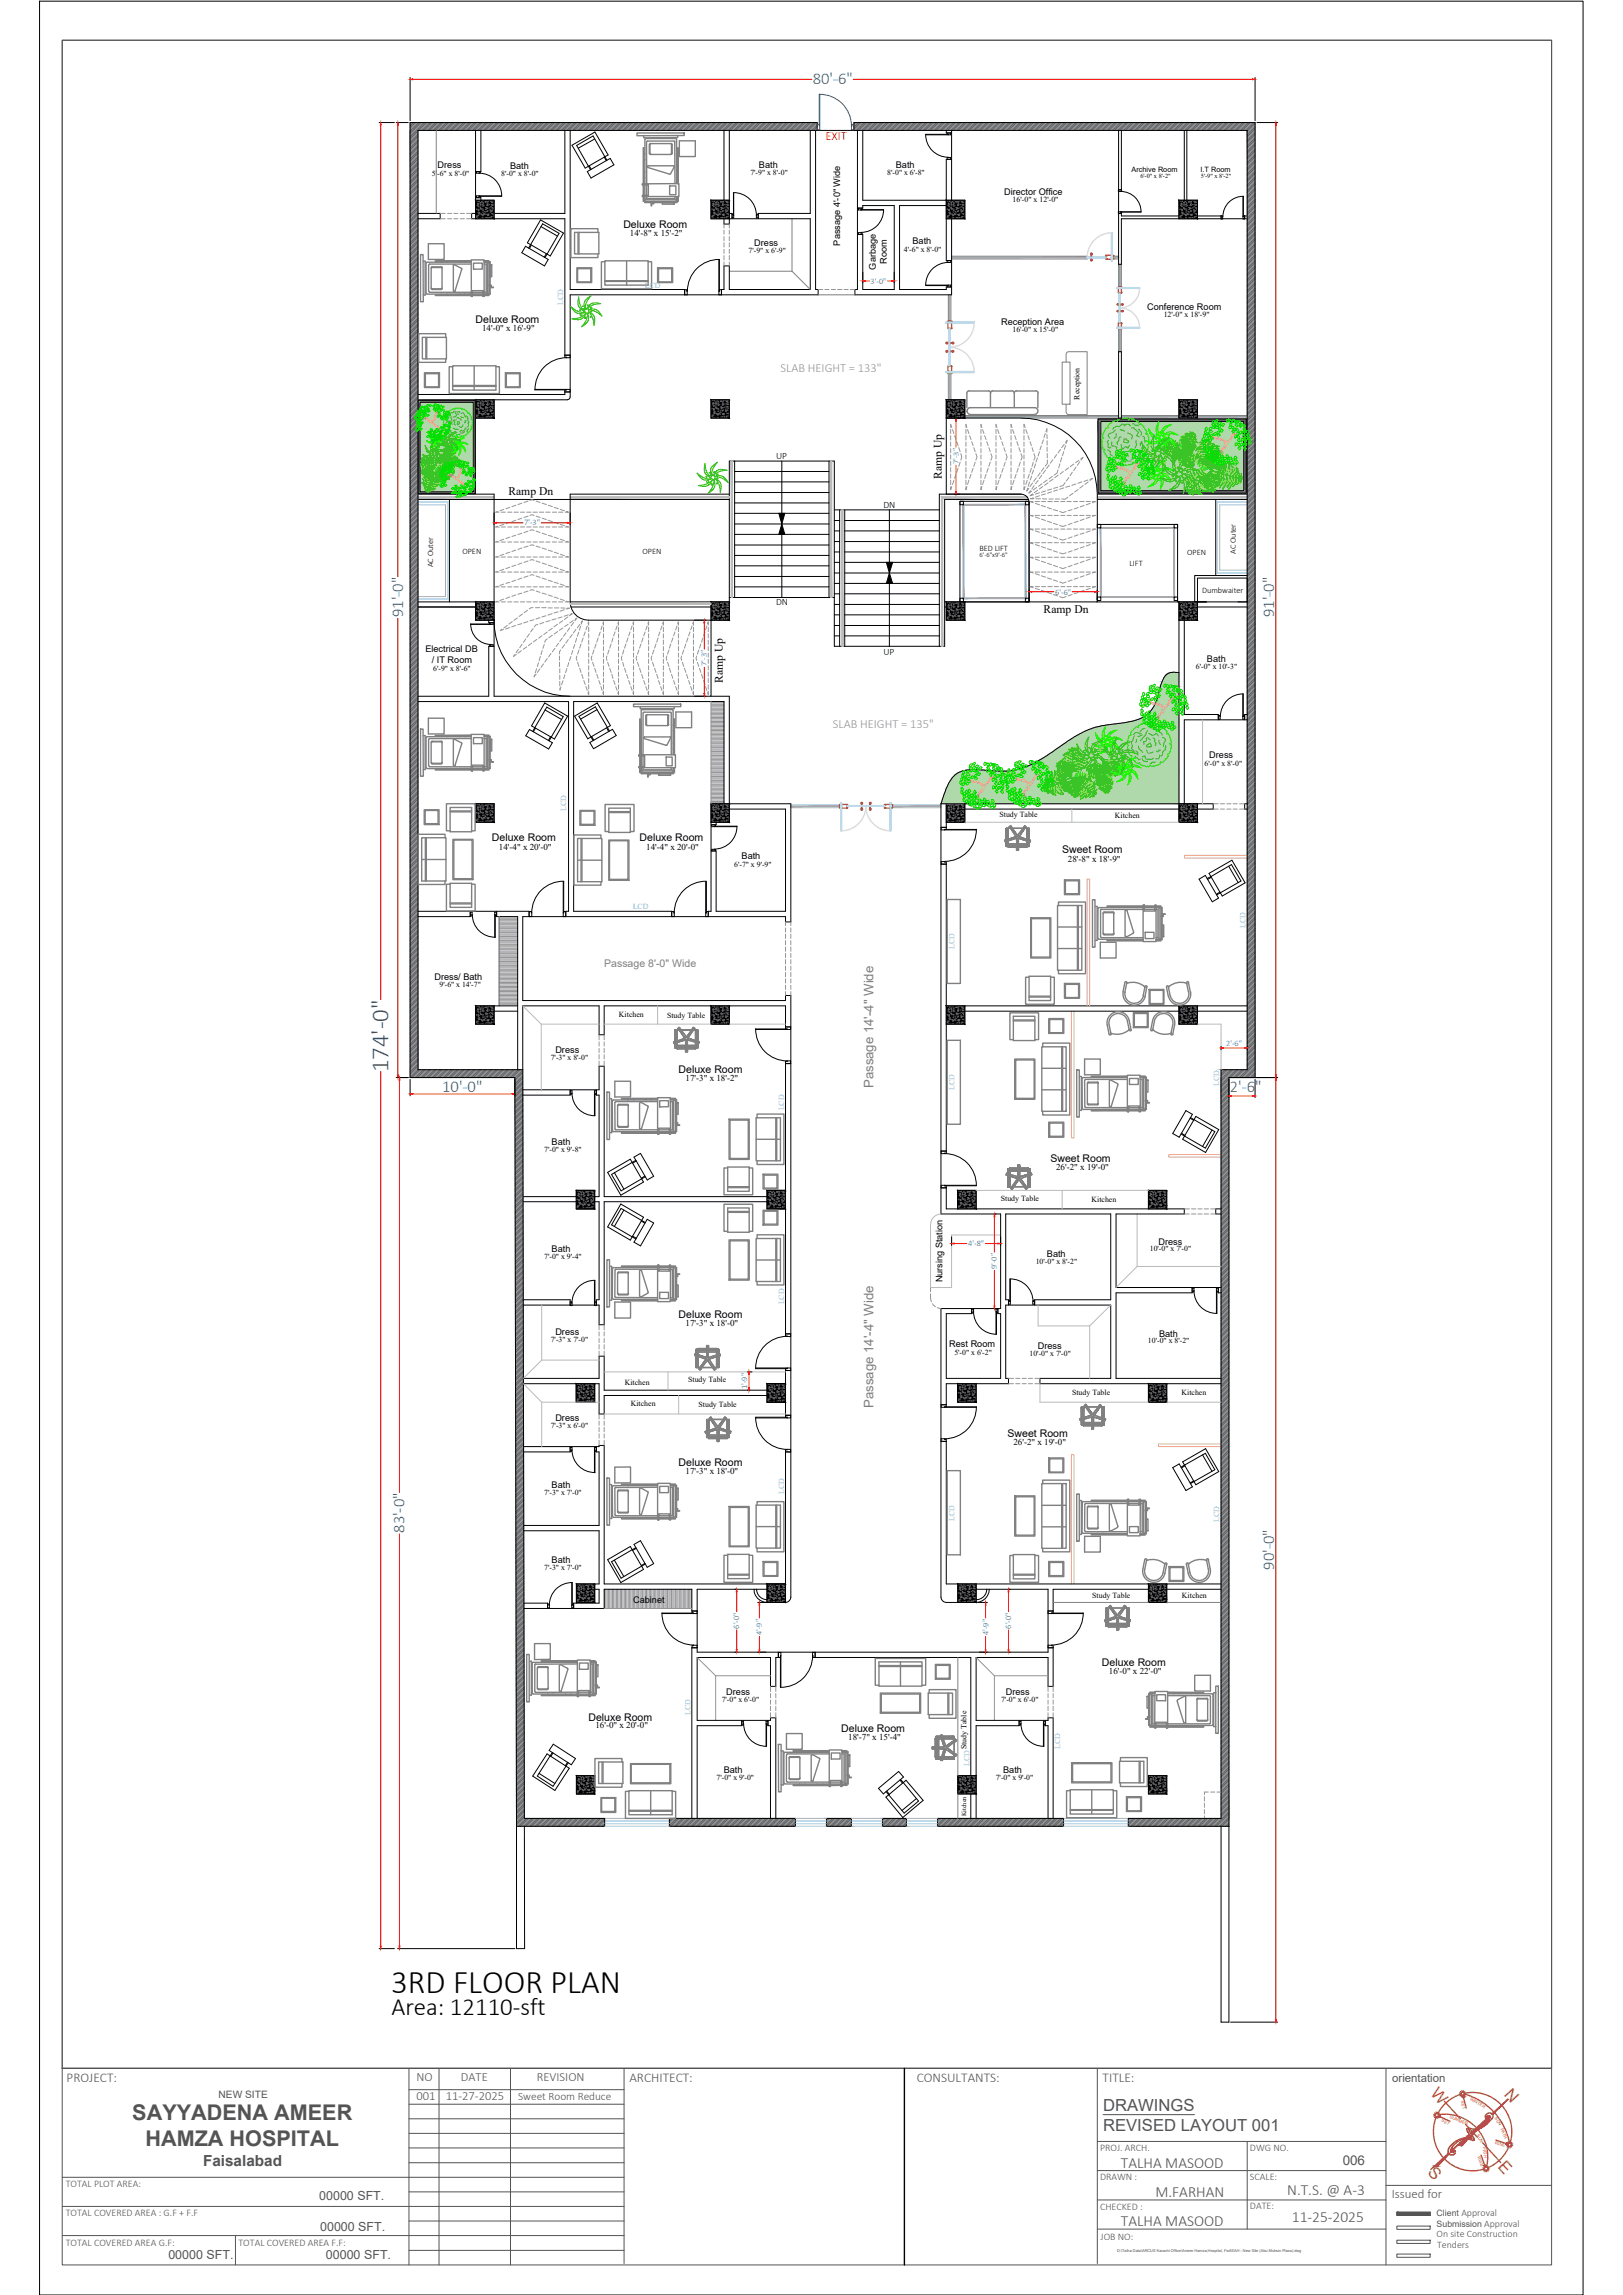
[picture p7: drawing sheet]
<svg xmlns="http://www.w3.org/2000/svg" width="297mm" height="420mm" viewBox="0 0 297 420" stroke-linecap="round" stroke-linejoin="round" font-family="sans-serif">
<defs><g id="words">
<text font-size="6.1" x="71.6" y="364.8">3RD FLOOR PLAN</text>
<text font-size="4.5" fill="#00f" x="71.1" y="196.3" transform="rotate(-90 71.1 196.3)">174'-0&quot;</text>
<text font-size="4.5" x="71.6" y="368.8">Area: 12110-sft</text>
<g font-size="4" fill="#545454">
<text x="24.2" y="388.2">SAYYADENA AMEER</text>
<text x="26.6" y="392.8">HAMZA HOSPITAL</text>
</g>
<g font-size="3" fill="#00f">
<text x="148.8" y="15.5">80'-6&quot;</text>
<text x="73.8" y="113" transform="rotate(-90 73.8 113)">91'-0&quot;</text>
<text x="233.2" y="113" transform="rotate(-90 233.2 113)">91'-0&quot;</text>
<text x="80.9" y="199.9">10'-0&quot;</text>
<text x="225.1" y="199.9">2'-6&quot;</text>
<text x="74" y="280.6" transform="rotate(-90 74 280.6)">83'-0&quot;</text>
<text x="233.2" y="287.4" transform="rotate(-90 233.2 287.4)">90'-0&quot;</text>
</g>
<g font-size="3" fill="#b88a00">
<text x="261.7" y="383.3" transform="rotate(48 261.7 383.3)">W</text>
<text x="275.2" y="383.5" transform="rotate(47 275.2 383.5)">N</text>
<text x="261.2" y="397.8" transform="rotate(48 261.2 397.8)">S</text>
<text x="274" y="396.7" transform="rotate(48 274 396.7)">E</text>
</g>
<g font-size="3" fill="#545454">
<text x="201.9" y="386.5">DRAWINGS</text>
<text x="201.9" y="390.1">REVISED LAYOUT 001</text>
</g>
<g font-size="2.8" fill="#545454">
<text x="37.2" y="396.5">Faisalabad</text>
<text x="205.1" y="396.8">TALHA MASOOD</text>
<text x="235.6" y="401.9">N.T.S. @ A-3</text>
<text x="205.1" y="407.5">TALHA MASOOD</text>
<text x="211.5" y="402.2">M.FARHAN</text>
<text x="236.4" y="406.9">11-25-2025</text>
</g>
<text font-size="2.5" fill="#545454" x="245.7" y="396.4">006</text>
<g font-size="2.4" fill="#808080">
<text x="159.9" y="199.2" transform="rotate(-90 159.9 199.2)">Passage 14'-4&quot; Wide</text>
<text x="159.9" y="257.8" transform="rotate(-90 159.9 257.8)">Passage 14'-4&quot; Wide</text>
</g>
<g font-size="2.4" fill="#545454">
<text x="12.2" y="381.1">PROJECT:</text>
<text x="115.2" y="381.1">ARCHITECT:</text>
<text x="167.8" y="381.1">CONSULTANTS:</text>
<text x="201.8" y="381.1">TITLE:</text>
</g>
<text font-size="2.3" fill="#f00" x="151.1" y="25.6">EXIT</text>
<g font-size="2.3" fill="#939598">
<text x="142.9" y="68.2">SLAB HEIGHT = 133&quot;</text>
<text x="152.4" y="133.3">SLAB HEIGHT = 135&quot;</text>
</g>
<g font-size="2.3" fill="#545454">
<text x="76.2" y="381">NO</text>
<text x="84.4" y="381">DATE</text>
<text x="98.3" y="381">REVISION</text>
<text x="76.2" y="384.5">001</text>
<text x="81.6" y="384.5">11-27-2025</text>
<text x="58.4" y="402.8">00000 SFT.</text>
<text x="254.7" y="402.4">Issued for</text>
<text x="30.8" y="413.6">00000 SFT.</text>
<text x="58.6" y="408.4">00000 SFT.</text>
<text x="59.6" y="413.6">00000 SFT.</text>
</g>
<g font-size="2.1">
<text x="172.4" y="87.6" transform="rotate(-90 172.4 87.6)">Ramp Up</text>
<text x="93" y="90.7">Ramp Dn</text>
<text x="191" y="112.2">Ramp Dn</text>
<text x="132.3" y="125" transform="rotate(-90 132.3 125)">Ramp Up</text>
</g>
<g font-size="2.1" fill="#545454">
<text x="254.8" y="381.1">orientation</text>
<text x="94.8" y="384.5">Sweet Room Reduce</text>
</g>
<g font-size="1.9">
<text x="114.1" y="41.7">Deluxe Room</text>
<text x="87" y="59.1">Deluxe Room</text>
<text x="90" y="154.1">Deluxe Room</text>
<text x="117.1" y="154.1">Deluxe Room</text>
<text x="194.4" y="156.3">Sweet Room</text>
<text x="124.2" y="196.5">Deluxe Room</text>
<text x="192.2" y="212.7">Sweet Room</text>
<text x="124.2" y="241.3">Deluxe Room</text>
<text x="184.4" y="263">Sweet Room</text>
<text x="124.2" y="268.4">Deluxe Room</text>
<text x="201.7" y="305">Deluxe Room</text>
<text x="107.7" y="315">Deluxe Room</text>
<text x="154" y="317.1">Deluxe Room</text>
</g>
<text font-size="1.9" fill="#808080" x="110.6" y="177">Passage 8'-0&quot; Wide</text>
<text font-size="1.9" fill="#545454" x="40" y="384.1">NEW SITE</text>
<g font-size="1.8">
<text x="142" y="84">UP</text>
<text x="161.7" y="93">DN</text>
<text x="142" y="110.8">DN</text>
<text x="161.7" y="120">UP</text>
</g>
<g font-size="1.8" fill="#545454">
<text x="201.3" y="393.7">PROJ. ARCH.</text>
<text x="228.8" y="393.7">DWG NO.</text>
<text x="12" y="400.4">TOTAL PLOT AREA:</text>
<text x="201.3" y="399.1">DRAWN :</text>
<text x="228.8" y="399.1">SCALE:</text>
<text x="12" y="405.8">TOTAL COVERED AREA : G.F + F.F</text>
<text x="201.3" y="404.6">CHECKED :</text>
<text x="228.8" y="404.5">DATE:</text>
<text x="12" y="411.1">TOTAL COVERED AREA G.F:</text>
<text x="43.6" y="411.1">TOTAL COVERED AREA F.F:</text>
<text x="201.4" y="410.1">JOB NO:</text>
<text x="262.9" y="409.5">On site Construction</text>
<text x="263" y="411.5">Tenders</text>
</g>
<g font-size="1.7">
<text x="80.1" y="30.8">Dress</text>
<text x="93.3" y="30.9">Bath</text>
<text x="138.9" y="30.7">Bath</text>
<text x="164" y="30.7">Bath</text>
<text x="183.8" y="35.8">Director Office</text>
<text x="115.3" y="43.3">14'-8&quot; x 15'-2&quot;</text>
<text x="138" y="45">Dress</text>
<text x="153.8" y="45" transform="rotate(-90 153.8 45)">Passage 4'-0&quot; Wide</text>
<text x="167" y="44.7">Bath</text>
<text x="160.3" y="49.4" transform="rotate(-90 160.3 49.4)">Garbage</text>
<text x="162.3" y="48.3" transform="rotate(-90 162.3 48.3)">Room</text>
<text x="183.2" y="59.4">Reception Area</text>
<text x="209.9" y="56.7">Conference Room</text>
<text x="88.2" y="60.6">14'-0&quot; x 16'-9&quot;</text>
<text x="77.9" y="119.3">Electrical DB</text>
<text x="79" y="121.4">/ IT Room</text>
<text x="220.9" y="121.3">Bath</text>
<text x="221.3" y="138.9">Dress</text>
<text x="91.3" y="155.5">14'-4&quot; x 20'-0&quot;</text>
<text x="118.3" y="155.5">14'-4&quot; x 20'-0&quot;</text>
<text x="135.7" y="157.4">Bath</text>
<text x="195.5" y="157.7">28'-8&quot; x 18'-9&quot;</text>
<text x="79.5" y="179.5">Dress/ Bath</text>
<text x="101.6" y="192.7">Dress</text>
<text x="125.5" y="198">17'-3&quot; x 18'-2&quot;</text>
<text x="101" y="209.6">Bath</text>
<text x="193.3" y="214.2">26'-2&quot; x 19'-0&quot;</text>
<text x="212" y="227.8">Dress</text>
<text x="101" y="229.3">Bath</text>
<text x="191.6" y="230.1">Bath</text>
<text x="172.5" y="234.8" transform="rotate(-90 172.5 234.8)">Nursing Station</text>
<text x="101.6" y="244.4">Dress</text>
<text x="125.5" y="242.8">17'-3&quot; x 18'-0&quot;</text>
<text x="212.1" y="244.7">Bath</text>
<text x="173.7" y="246.7">Rest Room</text>
<text x="189.9" y="247">Dress</text>
<text x="101.6" y="260.1">Dress</text>
<text x="125.5" y="269.8">17'-3&quot; x 18'-0&quot;</text>
<text x="185.5" y="264.5">26'-2&quot; x 19'-0&quot;</text>
<text x="101" y="272.4">Bath</text>
<text x="101" y="286.1">Bath</text>
<text x="115.9" y="293.4">Cabinet</text>
<text x="132.9" y="310.3">Dress</text>
<text x="184.1" y="310.3">Dress</text>
<text x="202.9" y="306.5">16'-0&quot; x 22'-0&quot;</text>
<text x="109" y="316.4">16'-0&quot; x 20'-0&quot;</text>
<text x="155.2" y="318.6">18'-7&quot; x 15'-4&quot;</text>
<text x="132.5" y="324.6">Bath</text>
<text x="183.6" y="324.6">Bath</text>
</g>
<g font-size="1.6" fill="#545454">
<text x="262.9" y="405.6">Client Approval</text>
<text x="262.9" y="407.6">Submission Approval</text>
</g>
<g font-size="1.5" fill="#00f">
<text x="159.3" y="51.9">3'-0&quot;</text>
<text x="175.5" y="85" transform="rotate(-90 175.5 85)">7'-3&quot;</text>
<text x="95.9" y="96.2">7'-3&quot;</text>
<text x="193.1" y="108.8">6'-6&quot;</text>
<text x="129.4" y="121.9" transform="rotate(-90 129.4 121.9)">7'-3&quot;</text>
<text x="224.4" y="191.5">2'-6&quot;</text>
<text x="177.2" y="228.1">4'-8&quot;</text>
<text x="182.5" y="232.3" transform="rotate(-90 182.5 232.3)">9'-0&quot;</text>
<text x="136.7" y="254.3" transform="rotate(-90 136.7 254.3)">1'-9&quot;</text>
<text x="135.3" y="298.2" transform="rotate(-90 135.3 298.2)">6'-0&quot;</text>
<text x="139.4" y="299.3" transform="rotate(-90 139.4 299.3)">4'-9&quot;</text>
<text x="180.9" y="299.3" transform="rotate(-90 180.9 299.3)">4'-9&quot;</text>
<text x="185" y="298.2" transform="rotate(-90 185 298.2)">6'-0&quot;</text>
</g>
<g font-size="1.5">
<text x="84.6" y="101.5">OPEN</text>
<text x="117.6" y="101.5">OPEN</text>
<text x="179.2" y="100.9">BED LIFT</text>
<text x="217.3" y="101.6">OPEN</text>
<text x="226.2" y="101.4" transform="rotate(-90 226.2 101.4)">AC Outer</text>
<text x="79.3" y="103.8" transform="rotate(-90 79.3 103.8)">AC Outer</text>
<text x="206.7" y="103.5">LIFT</text>
<text x="220" y="108.6">Dumbwaiter</text>
</g>
<g font-size="1.4">
<text x="79" y="32.1">5'-6&quot; x 8'-0&quot;</text>
<text x="91.7" y="32.2">8'-0&quot; x 8'-0&quot;</text>
<text x="137.3" y="32">7'-9&quot; x 8'-0&quot;</text>
<text x="162.4" y="32">8'-0&quot; x 6'-8&quot;</text>
<text x="185.3" y="37">16'-0&quot; x 12'-0&quot;</text>
<text x="137" y="46.3">7'-9&quot; x 6'-9&quot;</text>
<text x="165.4" y="46.1">4'-6&quot; x 8'-0&quot;</text>
<text x="213" y="58.1">12'-0&quot; x 18'-9&quot;</text>
<text x="185.3" y="60.8">16'-0&quot; x 15'-0&quot;</text>
<text x="197.6" y="73.2" transform="rotate(-90 197.6 73.2)">Reception</text>
<text x="79.3" y="122.9">6'-9&quot; x 8'-6&quot;</text>
<text x="218.9" y="122.6">6'-0&quot; x 10'-3&quot;</text>
<text x="220.5" y="140.2">6'-0&quot; x 8'-0&quot;</text>
<text x="182.9" y="149.6">Study Table</text>
<text x="204" y="149.8">Kitchen</text>
<text x="134.4" y="158.7">6'-7&quot; x 9'-9&quot;</text>
<text x="80.4" y="180.8">9'-6&quot; x 14'-7&quot;</text>
<text x="113.3" y="186.1">Kitchen</text>
<text x="122.1" y="186.3">Study Table</text>
<text x="100.8" y="194">7'-3&quot; x 8'-0&quot;</text>
<text x="99.6" y="210.9">7'-0&quot; x 9'-8&quot;</text>
<text x="183.2" y="219.9">Study Table</text>
<text x="199.8" y="220">Kitchen</text>
<text x="99.6" y="230.5">7'-0&quot; x 9'-4&quot;</text>
<text x="189.6" y="231.4">10'-0&quot; x 8'-2&quot;</text>
<text x="210.4" y="229.1">10'-0&quot; x 7'-0&quot;</text>
<text x="100.8" y="245.7">7'-3&quot; x 7'-0&quot;</text>
<text x="210.1" y="246">10'-0&quot; x 8'-2&quot;</text>
<text x="174.7" y="248.1">5'-0&quot; x 6'-2&quot;</text>
<text x="188.4" y="248.2">10'-0&quot; x 7'-0&quot;</text>
<text x="114.3" y="253.5">Kitchen</text>
<text x="115.4" y="257.5">Kitchen</text>
<text x="125.9" y="253.1">Study Table</text>
<text x="127.8" y="257.6">Study Table</text>
<text x="196.2" y="255.3">Study Table</text>
<text x="216.2" y="255.4">Kitchen</text>
<text x="100.8" y="261.4">7'-3&quot; x 6'-0&quot;</text>
<text x="99.6" y="273.7">7'-3&quot; x 7'-0&quot;</text>
<text x="99.6" y="287.4">7'-3&quot; x 7'-0&quot;</text>
<text x="199.9" y="292.5">Study Table</text>
<text x="216.3" y="292.5">Kitchen</text>
<text x="132.1" y="311.6">7'-0&quot; x 6'-0&quot;</text>
<text x="183.2" y="311.6">7'-0&quot; x 6'-0&quot;</text>
<text x="176.9" y="320.2" transform="rotate(-90 176.9 320.2)">Study Table</text>
<text x="131.1" y="325.9">7'-0&quot; x 9'-0&quot;</text>
<text x="182.2" y="325.9">7'-0&quot; x 9'-0&quot;</text>
</g>
<g font-size="1.4" fill="#7aafdf">
<text x="118" y="52.7">LCD</text>
<text x="103.1" y="55.8" transform="rotate(-90 103.1 55.8)">LCD</text>
<text x="103.6" y="148.4" transform="rotate(-90 103.6 148.4)">LCD</text>
<text x="115.8" y="166.5">LCD</text>
<text x="174.7" y="173.7" transform="rotate(-90 174.7 173.7)">LCD</text>
<text x="228" y="169.9" transform="rotate(-90 228 169.9)">LCD</text>
<text x="143.5" y="203.3" transform="rotate(-90 143.5 203.3)">LCD</text>
<text x="174.7" y="199.5" transform="rotate(-90 174.7 199.5)">LCD</text>
<text x="223.1" y="198.8" transform="rotate(-90 223.1 198.8)">LCD</text>
<text x="143.5" y="238.8" transform="rotate(-90 143.5 238.8)">LCD</text>
<text x="143.5" y="273.5" transform="rotate(-90 143.5 273.5)">LCD</text>
<text x="174.7" y="278.5" transform="rotate(-90 174.7 278.5)">LCD</text>
<text x="223.1" y="278.6" transform="rotate(-90 223.1 278.6)">LCD</text>
<text x="126.4" y="314" transform="rotate(-90 126.4 314)">LCD</text>
<text x="177.5" y="323.3" transform="rotate(-90 177.5 323.3)">LCD</text>
<text x="194" y="320.2" transform="rotate(-90 194 320.2)">LCD</text>
</g>
<g font-size="1.3">
<text x="207.1" y="31.5">Archive Room</text>
<text x="219.7" y="31.5">I.T Room</text>
</g>
<text font-size="1.2" x="179.3" y="102">6'-6&quot;x9'-6&quot;</text>
<g font-size="1.1">
<text x="208.7" y="32.6">6'-0&quot; x 8'-2&quot;</text>
<text x="219.8" y="32.6">5'-9&quot; x 8'-2&quot;</text>
<text x="176.8" y="332.5" transform="rotate(-90 176.8 332.5)">Kitchen</text>
</g>
<g font-size=".8" fill="#b88a00">
<text x="263.8" y="388.4" transform="rotate(26 263.8 388.4)">SET</text>
<text x="265.3" y="387.8" transform="rotate(21 265.3 387.8)">SUMMER</text>
<text x="267.3" y="384.6" transform="rotate(76 267.3 384.6)">SET</text>
<text x="269" y="384.4" transform="rotate(30 269 384.4)">WINTER</text>
<text x="273.5" y="387.8" transform="rotate(58 273.5 387.8)">SUN</text>
<text x="274.6" y="389.7" transform="rotate(69 274.6 389.7)">PATH</text>
<text x="270.3" y="390.9" transform="rotate(63 270.3 390.9)">SUN</text>
<text x="270.4" y="394.9" transform="rotate(70 270.4 394.9)">RISE</text>
<text x="271.4" y="393" transform="rotate(83 271.4 393)">PATH</text>
<text x="273.6" y="392.5" transform="rotate(19 273.6 392.5)">RISE</text>
</g>
<text font-size=".7" fill="#545454" x="204.5" y="412.3">D:\Talha Data\ARCUS Karachi Office\Ameer Hamza,Hospital, Fsd\SAH - New Site (Abu Muhsin Plaza).dwg</text>
</g></defs>
<!-- layer: small tree -->
<path d="M228.3 156.6h-11.5v.5h11.5M196.1 185.1v23.2h.5v-23.2M199 184.2v-23.2h.4v23.2M223.5 211.4h-9.6v.4h9.6M223.5 264.4h-11.5v.4h11.5M196.1 290v-23.7h.5v23.7" fill="none" stroke="#ffbf7f" stroke-width=".18"/>
<g fill="none" stroke="#000" stroke-width=".18">
<path d="M75.1 14.2v7.9M229.7 14.2v7.9M69.4 22.4h2.8M72.5 22.4h2.2M76.5 39.1h4.1v.9h-4.1M87 39.1h-.7v.9h17.1v25.4l.3 .1M87 36.7h3.4v3.3M87 23.9v16.1M87 36.2h1v.5M87.2 31.4v.3h.7v-.3M87.7 35.9h4.1M87.7 31.7a4.1 4.1 0 0 1 4.1 4.2"/>
<path d="M87.9 35.9v.3M88 23.9v7.5h-1M91.8 35.9h-4.6v.3M103.4 23.9v15.2h-13M104.4 23.9v29.1h20.9v1M104.7 26.6l4.2-2.4 2.4 4.2-4.2 2.4zM107.5 31.4l4.2-2.4 .7 1.2-4.2 2.4zM107.8 30.4l.4 .6M108.8 25.4l-3 1.7M110.6 28.7l.4 .7M111.1 29.3l-2.6-4.4-3 1.7 2.6 4.5M132.5 23.9v12.8"/>
<path d="M133.5 36.7h-3.4v3.3h18.2v13h-14.8v-4.3h-1v4.3h-.5v1M133.5 23.9v17.1h-1v-1M133.5 39.1h.5v.9M134 39.2h.2M134.2 35.3a4.1 4.1 0 0 1 4.2 4.1M134.2 35.3l.1 4.1M134.3 35.3v4.6h-.3M138.4 39.4v.5h.4M138.8 39.2h-.3l-.1 .2M148.3 23.9v15.2h-9.5v.9M149.3 23.9v29.1h.4v1h-45.3v18.7l-.3 .4-27.6 .1M149.6 23.9v-1.5h-74.5v174.9h19.1l.3 137"/>
<path d="M156.3 23.9v-1.5h73.4v174.9M156.9 23.9v29.1h-.4v1h17.7v-14M156.9 38.1h1v-.5h5.8v15.4h-5.8v-10.1h-1M157.1 38.1v.3h4.6M157.8 38.1v.3M157.9 23.9v12.8h18.7v3.3h-3.4M161.7 38.4a4.1 4.1 0 0 1-4.1 4.1M161.7 38.4h-4.1M169.4 24.6l4.1 .1M169.4 24.6a4.1 4.1 0 0 0 4.1 4.2M173.2 23.9v.4h1M173.2 37.6h-8.6v15.4h8.6v-.5h1"/>
<path d="M173.4 24.3v.3M173.4 29.2v-.3l.1-.1h.5v.4M174 24.3v.4h-4.6M174.2 29.2h-1v18.5h1M174.2 23.9v12.8M204.7 34.8h.6v.2l-.6 .1zM204.7 23.9v24.5h.5v-8.4h23.1M205.1 38.8h.1M205.1 35.1a3.7 3.7 0 0 1 3.7 3.7h-4.1v.3h.6v-.3M205.2 39.1v.4h10.6M205.2 23.9v10.9M216.7 23.9v12.8"/>
<path d="M217.2 23.9v12.8M219.2 39.5h4.3M223.5 39.5h.2l.1 .6h-.3zM227.5 35.9v4.2h.3v-.6h-.3M227.5 35.9v3.8M227.6 35.9a3.7 3.7 0 0 0-3.8 3.7M227.8 39.5h.5M230 22.4h3.8M96.2 45.1l4.1 2.4-.6 1.2-4.2-2.4zM96.7 45.4l2.6-4.4 3 1.7-2.6 4.5M97.2 44.8l-.3 .7M98.9 40.3l4.2 2.4-2.4 4.2-4.2-2.4z"/>
<path d="M99 41.5l3 1.7M100 46.4l-.4 .7M125.3 53h.4l.1 1M131.6 47.5v6.5M131.7 53h.3M131.7 47.5l-.1 5.8M131.7 47.5a5.8 5.8 0 0 0-5.9 5.8M157.1 42.9v-.3l.7 .1v.2M169.4 52.2h4.6v.3M173.4 47.7v.3h.1h.5v-.3M173.4 52.3v.2M173.5 52.2l-4.1 .1"/>
<path d="M173.5 48a4.1 4.1 0 0 0-4.1 4.2M215.8 40v-3.3h3.4v3.3M76.5 73.3h10.5v17.1h-10.5zM76.9 73.7h9.7v16.3h-9.7zM87 73.2v3.3h3.4v-3.3M97.9 71.3h6.5M103.4 71.4v.8h-26.9M103.4 71.8h1M103.4 65h1M103.7 71.3l-5.8 .1M103.7 65.5h.7M103.7 65.5a5.8 5.8 0 0 0-5.8 5.9"/>
<path d="M130.1 73.2h3.4v3.3h-3.4zM173.2 76.5h13.7a14 14 0 0 1 13.9 14v5.5M173.2 76.5v14h13.7a1.48 1.48 0 0 1 1.4 1.4v18.3M173.2 73.2h3.4v3.3h-3.4zM201 76.7h27.1v13.6h-27.1zM201.5 77.2h26.1v12.6h-26.1zM204.7 64.4h.5v12.1h-.5zM215.8 73.2h3.4v3.3h-3.4zM76.5 91.4h57M76.5 90.5h13.9v37h14M82.3 91.4v18.8M133.5 90.5h-29.1v19.7"/>
<path d="M134.5 84.4v25M134.5 86.3h17.2M134.5 88.2h17.2M134.5 90.2h17.2M134.5 92.1h17.2M134.5 94h17.2M134.5 95.9h17.2M134.5 97.8h17.2M134.5 99.8h17.2M143.1 84.4v9.6M143.1 97.8v11.6M151.7 84.4v25"/>
<path d="M152.7 93.3h19.2M152.7 95.3h1M152.7 97.2h1M152.7 99.1h1M153.7 93.3v25M154.6 93.3v25M154.6 95.3h17.3M154.6 97.2h17.3M154.6 99.1h17.3M162.8 93.3v9.7M175.7 91.8h12.6v18.4h-12.6zM175.7 91.8h.6v.6h-.6z"/>
<path d="M186.9 90.5h-15v27.8M187.7 91.8h.6v.6h-.6zM188.3 91.4h-15.4v26.9h-20.2v-33.9h-19.2v29.1h-3.4v-3.3M200.8 96h.7v.6h-.7zM200.8 91.4h27.5M200.8 90.5h27.5M200.8 96v14.2M200.8 96h14.7v14.2M214.9 96h.6v.6h-.6zM222.5 91.4v14M76.5 110.2h13.9M76.5 111.1h10.5"/>
<path d="M86.1 114.3h3.7M86.1 114.2a3.7 3.7 0 0 0 3.8 3.8M87 110.2v3.3h3.4a13.9 13.9 0 0 0 14 14h25.7v-14h-22.4a3.3 3.3 0 0 1-3.3-3.3M89.5 113.5v.5h.9M89.6 114v.3M89.6 118.3v-.2l.2-.1h.5v.3M90.3 114v.3h-4.2M90.4 118.3h-.9v9.2h-13M104.4 110.2h29.1M104.5 111.1h25.6M127.1 113.5h2.1M133.5 109.4h19.2"/>
<path d="M134.5 101.7h17.2M134.5 103.6h17.2M134.5 105.5h17.2M134.5 107.4h17.2M152.7 101h1M152.7 103h1M152.7 104.9h1M152.7 106.8h1M152.7 108.7h1M152.7 110.7h1M152.7 112.6h1M152.7 114.5h1"/>
<path d="M152.7 116.4h1M154.6 101h17.3M154.6 103h17.3M154.6 104.9h17.3M154.6 106.8h17.3M154.6 108.7h17.3M154.6 110.7h17.3M154.6 112.6h17.3M154.6 114.5h17.3M154.6 116.4h17.3M162.8 106.8v11.5M172.9 110.2h55.4"/>
<path d="M172.9 111.1h.3M173.2 110.2v3.3h3.4v-3.3M175.7 109.5h.6v.7h-.6zM187.7 109.5h.6v.7h-.6zM188.3 108v1.9M200.8 108v1.9M200.8 109.3h.7v.6h-.7zM214.9 109.3h.6v.6h-.6zM215.8 110.2v40.3h3.4v-3.3M216.7 113.5v17.3h6.3v1M219.2 111.1h9.1M219.2 110.2v3.3h-3.4"/>
<path d="M228.3 105.4h-9.6v4.8h2.1h-1.6v-4.4h9.1v4.4h-1.7M76.5 128.4h27.6v38.4h-.6v1M96.9 133.6l4.2 2.4-.7 1.1-4.2-2.4zM97.5 133.9l2.6-4.4 3 1.7-2.6 4.4M98 133.3l-.4 .6M99.7 128.7l4.2 2.4-2.4 4.2-4.2-2.4zM99.7 130l3 1.7M100.8 134.9l-.4 .7M105.2 131.1l4.1-2.4 2.4 4.1-4.1 2.5zM107.9 135.9l4.2-2.4 .7 1.2-4.2 2.4zM108.3 134.8l.4 .7M109.3 129.9l-3 1.8"/>
<path d="M111 133.3l.4 .6M111.5 133.9l-2.5-4.5-3 1.7 2.5 4.5M127.1 127.5h2.1M130.1 127.5h3.4v23h-3.4M215.8 123.1h-1.6l-.4 .2-.6 .4-.7 1.6-.7 2.6-.5 1.2-.7 1.1-1.3 1-2 .8-5.5 .8-2.5 .8-2.7 1.3-6.6 4.4-2.1 1-1.4 .5-2.2 .4-6.3-.3-1.3 .1-1 .3-.9 .5-.6 .6-.5 .9-.6 1.1-.9 2.8M223 131h.3v.2M223.3 131.2v.5h-.3M223.4 131.2a4.1 4.1 0 0 1 4.1-4.2v4.2M227.5 127v4.7h.3M227.5 131h.3M228.3 131.8h-11.6v15.4M228.3 130.8h-.5v1"/>
<path d="M87 147.2h3.4v3.3h-3.4zM130.3 155.8v-.3h.6v.3M130.3 151v.3h4.6M130.7 151.3h4.2a4.1 4.1 0 0 1-4.2 4.1M130.9 151v.3M131.1 150.5v.5h-1M132.5 147.2v-18.8h-27.5v38.4h17.9v1M133.5 148.1h10.3v18.7h-12.7v-11h-1M172.2 147.2v75.1h10.9v17.3h-10.9v52.8a1.01 1.01 0 0 0 1 1h5.4M172.2 147.2h49.8v.9h-2.8M172.2 151.5h1M172.2 158.2h1"/>
<path d="M172.3 158.2v-.5l.9 .1v53.3l-.3 .1M172.3 151.5v.4h6.4M173.2 147.2v4.6M176.6 147.2v3.3h-3.4M176.6 148.1h39.2M178.7 151.8a5.8 5.8 0 0 1-5.8 5.9M178.7 151.8l-5.8 .1M221.3 159.9l4.2-2.4 2.4 4.1-4.2 2.4zM224.9 158.6l1.7 3M228.3 147.2h-.5v.9h.5M76.5 166.8h20.3v1M86.1 167h.3v.7h-.3"/>
<path d="M86.1 166.8v1h-9.6M86.4 167.4a4.1 4.1 0 0 0 4.2 4.2M90.6 167.5v4.1M90.6 167.7h.3M90.9 166.8v1h3.8v28M90.9 167h-.3v4.6M96.9 167.8v-.9h.3l.1 .9M103.1 161.4v6.4M103.2 166.9h.3M103.2 161.4l-.1 5.7M103.2 161.3a5.8 5.8 0 0 0-5.9 5.8M122.9 166.9h.4l.1 .9"/>
<path d="M129.2 161.4v6.4M129.3 161.3a5.8 5.8 0 0 0-5.9 5.8M129.3 166.9h.3M129.3 161.4v5.7h-.1M129.6 167.8v-1h.5v-19.6h14.6v21.6h-.9v-1h-48.1v15.4h48.1v-1h.9v110.2a1.01 1.01 0 0 1-.9 1M219.5 161l1.1-.7 2.4 4.1-1.1 .7zM220.9 160.8l4.5-2.5 1.7 3-4.4 2.5M221.7 160.6l-.7 .4M223.3 163.3l-.7 .4M72.5 197.3h2.2M75.1 197.6v3M90.4 184.2v3.3h-3.4v-3.3h7.7"/>
<path d="M90.4 185.1h4.3M94.2 197.6v3M95.7 195.8h-19.2v-171.9h151.8v171.9h-4.8v137.1h-17v1.4h18.4M95.7 195.8l.3 137.1h14.7v1.4h-16.2M95.7 199.5h13.9v-4.3h1v23.9h29.8M104.4 199.5v1h-8.7M104.4 199.7h.3v.5M109.1 199.5v1h.5v18.6h-.8M109.1 199.7h-.3v4.6M130.1 184.2v3.3h3.4v-3.3M138.3 188.4l5.8 .1M138.3 188.4a5.8 5.8 0 0 0 5.8 5.8"/>
<path d="M143.8 188.4v-4.2h-33.2v5.2h-1v-5.2h-13.9v11.6M143.8 188h.9M143.8 194.7h.9M144.1 194.2l-.3 .1v50.3l.9 .1v-.5h-.9M144.1 194.2h.6v.5h-.9M144.7 188v.5h-6.4M173.2 184.2h55.1M176.6 184.2v3.3h-3.4M176.6 185.1h39.2M215.8 184.2v3.3h3.4v-3.3M219.2 185.1h9.1M223.5 191.6v.6"/>
<path d="M229.7 197.6v3.4M233.8 197.3h-8.9v172.9h-1.4v-35.9M95.8 219.1h9.7M104.7 200.1a4.1 4.1 0 0 0 4.2 4.2l-.1-4.1M104.7 200.2l-.1 .1h-.2M105.5 217.9h3.3v3.4h-3.3zM108.9 200.3h.2M111.2 214.6l4.2-2.4 2.4 4.2-4.2 2.4zM112.4 214.7l1.8 3M116 211.8l1.2-.6 2.4 4.1-1.2 .7zM116.4 212.4l-4.5 2.6 1.8 3 4.4-2.6M116.5 212.6l-.7 .3"/>
<path d="M118 215.3l-.6 .4M143.8 217.9h-3.4v3.4h3.4M172.2 217.5h1M172.2 210.7h1M172.3 210.7v.5h.6M172.9 217l5.8 .1M172.9 211.2a5.8 5.8 0 0 1 5.8 5.9M173.2 217.1v4.2h43.5v1h-12.4v13.4h19.2M178.7 217h-6.4v.5M216.2 207.5l.7 .4M217 203.3l1.2 .7-2.4 4.2-1.2-.7zM217.8 204.7l.7 .4"/>
<path d="M217.9 204.6l4.4 2.6-1.7 3-4.4-2.6M218.9 204.4l4.2 2.4-2.5 4.2-4.1-2.4zM221.8 206.9l-1.7 3M95.8 238h8.6v1h.3l-.1-.7h-.2M95.8 220h9.7M104.7 238.5a4.1 4.1 0 0 1 4.2-4.1l-.1 4.1M108.8 220h.8v18h-.5v1h-.3v-4.6M108.9 238.3h.2M113.6 220.4l4.2 2.4-2.4 4.2-4.2-2.4zM114.2 221.5l-1.8 3M115.8 226.3l.7 .4M117.4 223.6l.6 .3"/>
<path d="M118.1 223.8l-4.4-2.6-1.8 3 4.5 2.6M118.4 223.2l1.2 .7-2.4 4.2-1.2-.7zM140.4 220h-29.8v22.5h-1v-3.6h-13.8M174.2 226.4v1.6M175.3 221.3v-3.4h3.3v3.4M177.8 239.6v.9h-4.6v11.8h9.9v-11.8h-.5v-.9M177.8 239.7h.4l-.1 .7h-.3M182.6 239.7h-.3v4.6M184.6 238.9v-.9h-.5v-15.7h19.2v15.7h-13.9v.9M184.6 238.1h.2M184.9 234.1v4.7h-.3M189.1 238.3a4.1 4.1 0 0 0-4.2-4.2v4.2"/>
<path d="M189.4 238.1h-.3l-.1 .2v.5h.4M210.2 221.3v-3.4h3.3v3.4M218.2 235.7v1h-13.9v15.6h19.2M218.2 235.8h.3l-.1 .7h-.2M218.5 236.3a4.1 4.1 0 0 0 4.2 4.2l-.1-4.2M222.7 236.5h.3M223 235.7v1h.5M223 235.8h-.4v4.7M223.5 221.3h-1v1h1M95.8 253.3h13.8v5.6h1v-3.4h29.8M95.8 252.3h13.8v-4h1v6.2h29.8M105.5 253.3v3.4h3.3v-3.4"/>
<path d="M136.8 251.2h.8M138.3 259.5h5.8v.1M138.3 250.4h6.4v.5M138.3 259.5a5.8 5.8 0 0 0 5.8 5.8M143.8 253.3h-3.4v3.4h3.4M143.8 250.6v8.9M143.8 259.1h.9v.5h-6.4M143.8 250.9h.9M143.8 244.2h.9M143.8 259.1h.9M144.1 250.4v.2h-5.8M144.1 244.6a5.8 5.8 0 0 0-5.8 5.9"/>
<path d="M172.2 257.2h1M172.3 257.2v.4h6.4M175.3 253.3v3.4h3.3v-3.4M178.2 240.1a4.1 4.1 0 0 0 4.2 4.2l-.1-4.1M178.7 257.5a5.8 5.8 0 0 1-5.8 5.9M178.7 257.6h-5.8M182.4 240.4h.2M210.2 253.3v3.4h3.3v-3.4M223.5 253.3h-33.2v-1h13v-13.4h-19.2v13.4h.5v1h-11.4v4.3M95.8 264.8h13.8v-.2h1v25.4h33.2M104.4 264.8v1h-8.6M104.4 265h.3v.5"/>
<path d="M104.7 265.5a4.1 4.1 0 0 0 4.2 4.1M104.7 265.5l-.1 .2h-.2M108.8 265.5l.1 4.1M108.9 265.7h.2M109.1 264.8v1h.5v13.5h-13.8M109.1 265h-.3v4.6M143.8 265.8h.9M144.1 265.3l-.3 .1v28M144.1 265.3h.6v.5M172.2 263.9h1M172.9 263.4v.1h.3v26.5h50.3M172.9 263.4h-.6v.5h.9"/>
<path d="M214.6 268.7l1.2-.7 2.4 4.2-1.2 .7zM216.2 268.6l4.4-2.5 1.7 3-4.4 2.5M216.5 267.6l4.1-2.4 2.5 4.2-4.2 2.4zM216.9 268.4l-.7 .3M218.5 271.1l-.7 .4M220.1 266.4l1.7 3M95.8 280.2h13.8v9.8h-4.1v3.5M95.9 294.5h14.7v-3.5h16v3.9h1M95.9 293.5h4.3v1M100.2 293.7h.3v.2v.4h-.3M100.5 293.9a4.1 4.1 0 0 1 4.2-4.2l-.1 4.2M104.6 289.7v4.6h.4"/>
<path d="M104.7 293.7h.3M108.8 290v3.4h-3.3M108.8 291h.8v2.5h-4.6v1M111.2 285.5l4.2-2.4 2.4 4.2-4.2 2.4zM112.4 285.6l1.8 3M116 282.7l1.2-.6 2.4 4.2-1.2 .6zM116.4 283.3l-4.5 2.6 1.8 3 4.4-2.6M116.5 283.5l-.7 .3M118 286.2l-.6 .4M121.2 295.4h6.4M126.7 294.9v.4M126.9 295.4l-5.7-.1a5.8 5.8 0 0 0 5.7 5.9"/>
<path d="M138.5 290.9a1.93 1.93 0 0 0 1.9 2M138.7 293.4h5.1M140.4 290v3.4a2.38 2.38 0 0 1-2.4-2.4M140.4 291h-12.8v11.5h64.2v-11.5h-13.2M175.3 290v3.4M178.6 290v3.4M179 293.4h1.7M180.6 290.9a1.93 1.93 0 0 1-1.9 2M181.1 291a2.46 2.46 0 0 1-2.5 2.4M191.8 294.9h.9M191.8 295.4h6.4M192.4 295.4l5.8-.1a5.8 5.8 0 0 1-5.7 5.9"/>
<path d="M210.2 290v3.4h3.3v-3.4M210.2 291h-17.5v4.3M213.6 291h9.9M101.3 319.3l4 2.6-.7 1.2-4.1-2.6zM127.6 301.7h-1v31.2M127.6 301.2l-.9 .1v.4M135.8 315v.9h-8.2v17M135.8 315.1h.3l-.1 .7h-.2M136.1 315.6a4.1 4.1 0 0 0 4.2 4.1l-.1-4.1M140.3 315.8h.2M140.5 315v.9h.5v17M140.5 315.1h-.3v4.6"/>
<path d="M142.5 302.5v.9M142.5 302.5h.4v6.4M142.8 303.4h-.8v5.3h-1v-5.3h-13.4v11.6h13.4v-.5h1v18.4M148.7 303.1a5.8 5.8 0 0 1-5.9 5.8l.1-5.8M149.2 302.5h-.5l.1 .9h28.9v21.7M149.2 302.5v.9M186.5 315v.9h-7.9v17M186.5 315.1h.4l-.1 .7h-.3M186.9 315.6a4.1 4.1 0 0 0 4.2 4.1l-.1-4.1M191.1 315.8h.2M191.3 315v.9h.5v17M191.3 315.1h-.3v4.6"/>
<path d="M191.8 301.2l.9 .1v7.4h-.9v-5.3h-13.2v11.6h13.2v-.5h.9v18.4M191.8 301.7h.9M94.5 334.3v22.4h1.5v-22.4M98.6 324.7l3 1.8M100.1 321.1l4.1 2.6-2.6 4.1-4.1-2.6zM101.1 320.8l-2.8 4.4 2.9 1.8 2.8-4.3M101.2 320.9l-.4 .7M103.9 322.6l-.4 .7M105.5 325.1h3.3v3.3h-3.3zM122.5 332.9h23.1v1.4h-23.1zM151.3 332.9h4.5v1.4h-4.5zM160.8 327.4l3.7-3.1 .9 1-3.7 3.1z"/>
<path d="M161.5 332.9h4.4v1.4h-4.4zM162.1 329l3.7-3.1 3.2 3.7-3.8 3.1zM162.3 327.9l.5 .6M164.7 325.9l.5 .6M164.8 325.8l3.3 3.9-2.6 2.2-3.3-3.9M167.7 329.3l-2.6 2.2M171.6 332.9h23v1.4h-23zM177.7 328.4v4.5M178.6 325.1h-3.3v3.3h3.3M210.2 325.1h3.3v3.3h-3.3zM69.4 356.7h2.8M72.8 356.7h21.4"/>
<path d="M225.2 370.2h8.6"/>
</g>
<!-- layer: Fixtures -->
<g fill="none" stroke="#808080" stroke-width=".25">
<path d="M116.6 24.3h8.6v.5h-8.6zM117.6 33.7l6.6-.1v2.4h-6.6v-.2h1.1v-2h-1.1zM117.6 33.7v.1M117.6 35.8v.2M117.7 33.7v.1M117.7 35.8v.2M117.7 33.7v-6.6h.2v6.6M117.7 36v.9h.2v-.9M117.7 33.8v2M117.8 33.7v.1M117.8 35.8v.2M117.8 24.8v.4"/>
<path d="M117.9 28.2h.1M117.9 31.5h.1M117.9 32.5h.1M117.9 29.3h.1M117.9 33.8v2M118 33.7v.1M118 35.8v.2M118 36l.1 .7 .1 .2M118 25.5v8.2M118 33.8v2M118.1 36.4l.1 .1M118.2 33.7v.1"/>
<path d="M118.2 35.8v.2M118.2 25.4h5.5l.1 .1M118.2 36.9h5.5M118.2 36.6h5.5M118.2 25.4l-.1 .1M118.3 26l.1 7.7M118.4 36v.4h5.1v-.4M118.4 33.8v2M118.4 33.7v.1M118.4 35.8v.2M118.5 30.6l4 1.3M118.6 30.4h4.6"/>
<path d="M118.6 30.4l-.1 .1 .1 .1M118.8 26.5v1.6M118.9 26.4l.1-.1h4v1.8l-.1 .1M118.9 28.1l.1 .1M119 26.5v1.6M119 28.1l.1 .1M119 28.3h3.9M119.1 26.3l-.1 .1M119.6 37.1v.1h-.4v.5l.1-.4h.4v-.2M119.6 36.9v.1M119.7 36.9v.1M121.2 37.1h2.2v.3h-2.2z"/>
<path d="M122.6 34h1.1v1.6h-1.1zM122.7 26.3l.2 .1v1.7l-.2 .1M122.7 31.8l-.1 .1M123.3 30.4l.1 .2-.7 1.2M123.4 25.8h-4.9l-.1 .2M123.4 25.8l.1 .2M123.5 26v7.6M123.8 36.4l-.1 .1M123.8 36v.7l-.1 .1M123.8 25.5v8.1M123.8 28.2h.2M123.8 29.2h.2"/>
<path d="M123.8 31.5h.2M123.8 32.5h.2M123.9 37h-5.9l5.9 .1M123.9 37v.1M124 36v.9h.1v-.9M124 33.6v-6.5h.1v6.5M124 25.2h-6.2M124 24.8v.4M124.3 25.8h3v2.9h-3zM77 46.6h.4l.1 8.6h-.5zM77.8 47.8v6.2M77.8 47.8h-.3"/>
<path d="M77.8 54h-.3M78 48.2v5.5M78 53.7l.2 .1M78.4 44.6h2.9v2.9h-2.9zM78.4 48.5v4.8M78.5 53.3l.1 .2M78.6 48.3h7.6M78.6 53.5h7.6M78.6 48.3l-.1 .2M78.9 49v3.9M79 52.7l.1 .2M79 52.9l.1 .1"/>
<path d="M79.1 53h1.6M79.1 48.9h1.6M79.1 49h1.6M79.1 52.9h1.6M79.1 48.9l-.1 .2M79.1 48.8l-.1 .2M80.8 48.9l.1 .2M80.8 48.8l.1 .2v3.9M80.8 47.8v.2M80.8 53.8v.2M80.9 52.7l-.1 .2M80.9 52.9l-.1 .1"/>
<path d="M81.8 47.8v.2M81.8 53.8v.2M83 53.2l.1 .2 .2-.1M84.1 47.8v.2M84.1 53.8v.2M84.4 49.1l-1.2-.7-.2 .1v4.8M84.5 49.1v.2l-1.2 4M85.1 47.8v.2M85.1 53.8v.2M86.2 48h-8l-.2 .2M86.2 54l-6.5 .1h9.8v-.1h-.9M86.2 47.8h-6.5v.1l6.5-.1"/>
<path d="M86.2 47.6h2.4v6.7h-.2v-1.1h-2v1.1h-.1zM86.2 54.2h.2M86.2 54.1h.2M86.2 53.9h.2M86.2 53.7h.2M86.2 53.4h.2M86.2 53.8h-8.1M86.4 53.8h2M86.4 53.5h2M86.4 54h2M86.7 48.2h1.6v1.1h-1.6zM88.4 54.2h.2"/>
<path d="M88.4 54.1h.2M88.4 53.9h.2M88.4 53.7h.2M88.4 53.4h.2M88.6 47.8h.9h-.9M88.6 48.3h.4v5.2h-.4M88.6 48h.7M88.6 53.8h.7M89 48l.2 .2M89.2 48.2v5.5l-.2 .1M89.3 48l.2 .2M89.5 48.2v5.5l-.2 .1"/>
<path d="M89.5 52.3h.1M89.5 52.2h.1M89.6 48v5.8M89.6 47.9h.1v5.9M89.7 52.2h.2v.4l.4 .1h-.5v-.4h-.1M89.7 48.5h.3v2.2h-.3zM89.7 53.8h-.1M105.2 42.5h4.4v4h-4.4zM105.6 49h2.7v2.7h-2.7zM105.7 49.2h2.4v2.4h-2.4zM105.8 42.5v4M106 42.5v4"/>
<path d="M109.4 42.5v-.6h-4.9v5.3h4.9v-.7M110.7 47.8h7.9v4.4h-7.9zM110.7 47.9h-.6v5h9.2v-5h-.7M110.7 51.4h7.9M110.7 51.5h7.9M114.7 47.8v4.4M120.4 49h2.7v2.7h-2.7zM120.5 49.2h2.4v2.4h-2.4zM77.3 61.8h4.4v3.9h-4.4zM77.7 68.2h2.7v2.8h-2.7zM77.9 68.4h2.4v2.4h-2.4zM77.9 61.8v3.9"/>
<path d="M78.1 61.8v3.9M81.6 61.8v-.7h-5v5.2h5v-.6M82.8 67h8v4.4h-8zM82.8 67.1h-.6v5h9.2v-5h-.6M82.8 70.6h8M82.8 70.7h8M86.8 67v4.4M92.5 68.2h2.7v2.8h-2.7zM92.7 68.4h2.4v2.4h-2.4zM177 72v2.6M177 75.2v.1M177 75.3l.3 .5 .3 .1"/>
<path d="M177.3 71.6h3.6M177.4 71.5l-.4 .2v.2M177.5 74.6h11.9l.5 .3v.3M177.5 75.9h11.9M177.6 74.6l-.5 .3-.1 .3M180.9 71.5l.4 .2v.2M181.3 72v2.6M181.7 71.6h3.5M181.7 71.5l-.4 .2v.2M185.2 71.5l.4 .2v.2l.1-.2 .3-.2M185.6 72v2.6M186 71.6h3.6"/>
<path d="M189.6 71.5l.3 .2 .1 .2M189.9 72v2.6M189.9 75.3l-.2 .5-.3 .1M77 133.5h.4l.1 8.6h-.5zM77.5 134.7h.3v6.2M78 135v5.5M78.4 131.5h2.9v2.9h-2.9zM78.4 135.4v4.8M78.6 135.2h7.6M78.6 135.2l-.1 .2M78.9 135.8v3.9M79 139.6l.1 .1"/>
<path d="M79 139.7l.1 .1M79.1 139.9h1.6M79.1 135.7h1.6M79.1 135.8h1.6M79.1 139.7h1.6M79.1 135.8l-.1 .2M79.1 135.7l-.1 .1M80.8 135.7l.1 .1v3.9l-.1 .1M80.8 135.8l.1 .2M80.8 134.7v.2M80.9 139.6l-.1 .1M81.8 134.7v.2"/>
<path d="M83 135.5v4.6M83.2 135.3l1.2 .7M83.2 135.3l-.2 .1M84.1 134.7v.2M84.5 136v.2l-1.2 4M85.1 134.7v.2M86.2 134.9h-8l-.2 .1M86.2 134.6h-6.5l6.5 .1M86.2 134.5h2.4v6.6h-.2v-1h-2v1h-.1zM86.7 135h1.6v1.1h-1.6zM88.6 134.6h.9v.1h-.9M88.6 134.9h.7"/>
<path d="M88.6 135.2h.4v5.2h-.4M89 134.9l.2 .1v5.5M89.3 134.9l.2 .1v5.5M89.5 139.1h.1M89.6 134.8v5.9M89.7 139.1h.2v.3l.4 .1h-.5v-.4h-.1M89.7 135.3h.3v2.2h-.3zM89.7 134.8v5.9M89.7 134.8h-.1M116 128.9h8.6v.5h-8.6zM116.9 138.2h6.7v2.3h-6.7v-.2h1.1v-1.9h-1.1zM117 138.2v.2"/>
<path d="M117.1 138.2v.2M117.1 138.2v-6.6l.1 6.6M117.1 138.4v1.9M117.2 129.4v.3M117.2 132.8h.1M117.2 133.8h.1M117.2 137.1h.2M117.2 136.1h.1M117.2 138.4v1.9M117.3 138.2v.2M117.3 130.1l.1 8.1M117.4 138.4v1.9"/>
<path d="M117.5 129.9l5.6 .1 .1 8.2M117.5 138.2v.2M117.5 129.9l-.1 .2M117.7 130.6v7.6M117.7 138.4v1.9M117.8 138.2v.2M118.2 132.7l.1 .1M118.2 131v1.7M118.3 132.8h3.9M118.3 131v1.7M118.3 132.7l.2 .1M118.5 130.9l-.2 .1"/>
<path d="M121.9 138.6h1.1v1.6h-1.1zM122.1 130.9l.2 .1M122.2 130.9h-3.9l-.1 .1M122.2 131v1.7M122.2 130.9l.2 .1M122.3 132.7l-.2 .1M122.3 131v1.7M122.4 132.7l-.2 .1M122.6 134.9h-4.6l-.2 .1 .1 .2 4 1.2h.2l.6-1.3M122.6 134.9l.1 .2M122.7 130.4h-4.8l-.2 .1M122.7 130.4l.2 .1v7.7"/>
<path d="M123.2 132.8h.1M123.2 133.8h.2M123.2 136h.2M123.2 137.1h.2M123.4 138.2l-.1-6.6h.1v6.6M123.4 129.4v.3l-6.2 .1M123.7 130.3h2.9v2.9h-2.9zM77.2 153.4h4.4v7.9h-4.4zM77.2 157.4h4.4M77.6 148.3h2.7v2.7h-2.7zM77.8 148.4h2.4v2.4h-2.4zM77.8 140.9h-.3"/>
<path d="M77.9 153.4v7.9M78 153.4v7.9M78 140.5l.2 .2h8M78.5 140.2l.1 .1M78.6 140.4h7.6M80.8 140.7v.1M81.4 153.4v-.7h-4.9v9.2h4.9v-.6M81.8 140.7v.1M82.4 147.8h3.9v4.5h-3.9zM82.4 152.1h-.7v-4.9h5.3v4.9h-.7M82.4 148.6h3.9M82.4 148.5h3.9"/>
<path d="M82.9 153.7h3.7v7.3h-3.7zM83 140.1l.1 .1h.2M83.1 153.8h3.3v7.1h-3.3zM84.1 140.7v.1M85.1 140.7v.1M86.2 140.8h-6.5v.2h6.5M86.2 141.1h.2M86.2 141h.2M86.2 140.9h.2M86.2 140.8h.2M86.2 140.5h.2M86.2 140.3h.2"/>
<path d="M86.4 140.7h2M86.4 140.4h2M86.4 141h2M86.4 140.8h2M88.4 141.1h.2M88.4 141h.2M88.4 140.9h.2M88.4 140.8h.2M88.4 140.5h.2M88.4 140.3h.2M88.6 140.8h.9v.2h-.9M88.6 140.7h.7"/>
<path d="M89.2 140.5l-.2 .2M89.5 140.5l-.2 .2M89.7 140.6h-.1M105.7 153.5h4.5v7.9h-4.5zM105.7 157.5h4.5M106.1 148.4h2.8v2.7h-2.8zM106.3 148.5h2.4v2.4h-2.4zM106.3 153.5v7.9M106.5 153.5v7.9M110 153.5v-.6h-5v9.2h5v-.7M111.4 148h4v4.4h-4zM111.4 152.2h-.7v-4.9h5.3v4.9h-.6"/>
<path d="M111.4 153.8h3.7v7.4h-3.7zM111.4 148.8h4M111.4 148.6h4M111.5 153.9h3.4v7.1h-3.4zM117 140.3v.2M117.1 140.3v.2M117.1 140.5v.9h.1v-.9M117.3 140.3v.2M117.3 141.5h5.9M117.3 141.6h5.9M117.4 140.5v.7l.1 .2M117.4 140.9l.1 .2"/>
<path d="M117.4 141.5v.1M117.5 141.4h5.5M117.5 141.1h5.5M117.5 140.3v.2M117.7 140.5v.4h5.2v-.4M117.8 140.3v.2M118.9 141.6v.2h-.4v.4l.1-.3h.4v-.3M118.9 141.4v.1M119 141.4v.1M120.5 141.6h2.2v.3h-2.2zM123.2 140.5v.7l-.2 .2M123.2 140.9l-.2 .2"/>
<path d="M123.3 141.5v.1M123.4 140.5v.9v-.9M183.9 153.8l.1 .3M183.9 153.8h.2v.3h-.1zM183.9 153.8l.3-.1 .1 .3-.3 .1zM184.2 151.6v.2zM184.2 151.8v-.1v.2M184.2 151.7v.2v-.1M184.2 151.9v.3v-.1M184.2 152.1v.3v-.2M184.2 152.3v.3zM184.2 152.5v.3v-.2"/>
<path d="M184.2 152.7v.3zM184.2 152.9v.3zM184.2 153.1v.3zM184.2 153.3v.3zM184.2 153.5v.3zM184.2 153.7v.3zM184.2 153.9v.2zM184.2 154.1v.2zM184.2 154.3v.2zM184.2 154.5v.2v-.2M184.2 154.7v.2v-.2M184.2 151.6v3.3z"/>
<path d="M184.2 151.8v.3M184.2 152.6h.3v2.3h-.3zM184.2 152.6v-.2h.3v.2M184.2 152.4h.3zM184.2 152.4v-.2h.3v.2M184.2 152.2h.3M184.2 152.1v-.1h.3v.1M184.2 151.9l.3 .1zM184.2 151.9h.3zM184.2 151.9h.3M184.2 151.8h.3M184.2 151.7h.3"/>
<path d="M184.2 151.6v3.3h.3M184.2 152.6h.3M184.2 152.5v-.1h.3v.1M184.2 152.4h.3M184.2 152.2l.3 .1zM184.2 152.1l.3 .1zM184.2 152.1h.3zM184.2 152.1h.3M184.2 151.8v3.1M184.2 151.6v3.3v-3.1M184.2 153.7l.1 .3M184.2 153.7l-.1 .1v.3l.2-.1"/>
<path d="M184.2 152.5h.3M184.2 152.1v.1M184.2 152.5v.1M184.2 151.6h.3M184.5 154.9h-.3h.3M184.5 151.6v.2zM184.5 151.8v-.1v.2M184.5 151.7v.2v-.1M184.5 151.9v.3v-.1M184.5 152.1v.3v-.2M184.5 152.3v.3zM184.5 152.5v.3v-.2"/>
<path d="M184.5 152.7v.3zM184.5 152.9v.3zM184.5 153.1v.3zM184.5 153.3v.3zM184.5 153.5v.3zM184.5 153.7v.3zM184.5 153.9v.2zM184.5 154.1v.2zM184.5 154.3v.2zM184.5 154.5v.2v-.2M184.5 154.7v.2v-.2M184.5 151.6v3.3z"/>
<path d="M184.5 151.8v.3M184.5 151.6v3.3M184.5 151.8v3.1h-.3M184.5 154.5h3.4v.3h-3.4zM184.5 154.8h3.4v.3h-3.4zM184.5 154.8v-.3v.6M184.5 154.5h3.4v.3h-3.4M184.5 151.6h3.4v3.3h-3.4zM184.5 151.6h3.4v3.2h-3.4zM184.5 152.1v.1M184.5 152.5v.1M184.7 151.3l.3-.1 .1 .1-.3 .2z"/>
<path d="M184.7 151.4l.3-.2 .1 .2-.2 .2zM184.8 151.5l.3-.2 .1 .2-.3 .2zM184.8 151.5l.2-.2-.2 .2 1.2 1.7 .2-.2-1.2-1.7 1.2 1.7 1.3-1.6 .2 .1-.2-.1-1.3 1.6 .3 .2 1.2-1.7-1.2 1.7 1.9 .6-.1 .3 .1-.3-1.9-.6-.1 .3 1.9 .6-1.9-.6v2h-.3h.3v-2h-.3v2v-2l-2 .6v-.3v.3l2-.6-.1-.3-1.9 .6 1.9-.6zM185 151.2l-.3 .1M185.2 151.5l-.3 .1v.1M186.1 155.7h.3M186.1 155.5h.3v.2h-.3zM186.1 155.4h.3v.2h-.3zM186.1 155.3h.3v.2h-.3zM186.1 155.3h.3M187.3 151.5l.3 .2M187.5 151.3l.2 .2-.1 .2-.3-.2z"/>
<path d="M187.5 151.2l.3 .2-.2 .2-.2-.1zM187.6 151.2l.2 .2M187.6 151.2l.2 .2-.1 .1-.2-.2zM187.9 154.5v.6v-.3M188 151.6v.2zM188 151.8v-.1v.2M188 151.7v.2v-.1M188 151.9v.3v-.1M188 152.1v.3v-.2M188 152.3v.3zM188 152.5v.3v-.2M188 152.7v.3z"/>
<path d="M188 152.9v.3zM188 153.1v.3zM188 153.3v.3zM188 153.5v.3zM188 153.7v.3zM188 153.9v.2zM188 154.1v.2zM188 154.3v.2zM188 154.5v.2v-.2M188 154.7v.2v-.2M188 151.6v3.3zM188 151.8v.3"/>
<path d="M188 152.6h.3M188 152.5v-.1h.3v.1M188 152.4h.3M188 152.2l.3 .1zM188 152.1l.3 .1zM188 152.1h.3zM188 152.1h.3M188 151.9l.3 .1zM188 151.9h.3zM188 151.9h.3M188 151.8h.3M188 151.8v3.1h.3"/>
<path d="M188 152.6h.3v2.3h-.3zM188 152.6v-.2h.3v.2M188 152.4h.3zM188 152.4v-.2h.3v.2M188 152.2h.3M188 152.1v-.1h.3v.1M188 151.7h.3M188 151.6v3.3M188 151.6h.3v.2v-.2M188 154.9h.3h-.3M188 152.1v.1M188 152.5v.1"/>
<path d="M188 152.5h.3M188.2 153.8h.2l-.1 .3h-.2zM188.2 153.8l-.1 .3M188.3 151.6v3.3M188.3 151.8v3.1h-.3h.3v-2.3h-.3v2.3h.3M188.3 151.8v3.1M188.3 151.6v3.3h-.3M188.3 151.8v-.1v.2M188.3 151.7v.2v-.1M188.3 151.9v.3v-.1M188.3 152.1v.3v-.2M188.3 152.3v.3z"/>
<path d="M188.3 152.5v.3v-.2M188.3 152.7v.3zM188.3 152.9v.3zM188.3 153.1v.3zM188.3 153.3v.3zM188.3 153.5v.3zM188.3 153.7v.3zM188.3 153.9v.2zM188.3 154.1v.2zM188.3 154.3v.2zM188.3 154.5v.2v-.2M188.3 154.7v.2v-.2"/>
<path d="M188.3 151.6v3.3zM188.3 151.8v.3M188.3 153.8h.3l-.2 .3h-.2zM188.3 152.1v.1M188.3 152.5v.1M188.4 153.8l.2 .1-.1 .3-.2-.1zM188.6 153.9l-.2 .2 .1 .1M82.4 161.7h3.9v4.4h-3.9zM82.4 161.9h-.7v4.9h5.3v-4.9h-.7M82.4 165.3h3.9M82.4 165.5h3.9M91.4 167.8v16.4"/>
<path d="M173.4 164.7h2.4v15.3h-2.4zM188.3 178.7h4v4.5h-4zM188.3 178.9h-.6v5h5.3v-5h-.7M188.6 168h3.7v7.4h-3.7zM188.8 168.2h3.4v7h-3.4zM193.5 165.8h4.5v11.8h-4.5zM193.5 173.7h4.5M193.5 169.7h4.5M193.7 165.8v-.7h5v13.2h-5v-.7M194.8 161.1h2.8v2.7h-2.8zM195 161.2h2.4v2.4h-2.4zM197.2 165.8v11.8"/>
<path d="M197.4 165.8v11.8M199.9 164.7h.5v8.7h-.5zM200.5 172.1h.3M200.5 166h.3M200.8 165.9v6.3M201 171.8l.1 .1M201.1 172h8.1M201.4 172.5h2.9v2.9h-2.9zM201.4 166.6v4.9l.2 .1M201.5 171.7h7.7M201.5 166.5h7.7M201.6 166.5l-.2 .1"/>
<path d="M201.9 167.1v3.9M201.9 170.8l.2 .2M201.9 171l.2 .1M202.1 167h1.6M202.1 171.2h1.6M202.1 171h1.6M202.1 167.1h1.6M202.1 167.1l-.2 .1M202.1 167l-.2 .1M203.7 167.1l.2 .1M203.7 167l.2 .1M203.8 166v.2"/>
<path d="M203.8 172v.1M203.8 167.1v3.9M203.9 170.8l-.2 .2M203.9 171l-.2 .1M204.8 166v.2M204.8 172v.1M205.9 179.9l-.4 1.7M205.9 179.9l.2-.2 .1 .2M205.9 166.8v4.6M206 166.7l.1-.1 .1 .1 1.3 4M206 171.3l.2 .2M206.2 180l-.3 1.7"/>
<path d="M207.1 166v.2M207.1 172v.1M207.5 170.7l-.1 .1-1.2 .7M208.1 166v.2M208.1 172v.1M209.2 166.2h-8.2l-.1 5.6M209.2 165.9h-6.6v.1h6.6M209.2 172.1h-6.6v.2h6.6M209.2 165.7h.2v1.1h2v-1.1h.2v6.7h-2.4zM209.2 165.7h.2M209.2 165.8h.2M209.2 165.9h.2"/>
<path d="M209.2 166.1h.2M209.2 166.3h.2M209.2 166.5h.2M209.4 166.2h2M209.4 166.5h2M209.4 165.9h2M209.4 166h2M209.6 170.7h1.6v1.1h-1.6zM211.4 165.7h.2M211.4 165.8h.2M211.4 165.9h.2M211.4 166.1h.2"/>
<path d="M211.4 166.3h.2M211.4 166.5h.2M211.6 166.2h.7l.2 .1v5.5l-.2 .2h-.7M211.6 172.1h.9v.2h-.9M211.6 165.9h.9v.1h-.9M211.6 166.5h.3v5.2h-.3M212 166.2l.2 .1M212.1 166.3v5.5l-.1 .2M212.5 167.7h.1M212.5 167.8h.1M212.6 166.2v5.8M212.6 172h.1"/>
<path d="M212.6 166.1h.1M212.7 167.7h.1v-.4h.4l-.3 .1v.4h-.2M212.7 169.3h.3v2.2h-.3zM212.7 166.2v5.8M217.5 179.9l.3 1.7M217.5 179.9l-.2-.2-.1 .2 .3 1.8M111.1 199.9h.4v8.7h-.4zM112.5 198h2.9v2.8h-2.9zM123.3 190.8l.1 .3M123.3 190.8l.1-.1 .2 .3-.2 .1zM123.3 190.8l.3-.1 .1 .3-.3 .1zM123.6 188.6v3.2"/>
<path d="M123.6 188.7v3.1h.3h-.3v-2.3h.3v2.3h-.3M123.6 189.4h.3v.1h-.3zM123.6 189.4h.3M123.6 189.2l.3 .1zM123.6 189.1l.3 .1zM123.6 189l.3 .1zM123.6 189h.3M123.6 188.9h.3M123.6 188.8h.3M123.6 188.7v3.1M123.6 189.5h.3v2.3h-.3zM123.6 189.4v-.2h.3v.2"/>
<path d="M123.6 189.2h.3M123.6 189.1v-.1h.3v.1M123.6 188.7h.3zM123.6 188.7h.3M123.6 188.6h.3M123.6 188.6v3.2h.3M123.6 188.6v.1v-.1h.3M123.6 188.6v.2zM123.6 188.7v.3v-.2M123.6 188.9v.2v-.1M123.6 189v.3v-.2M123.6 189.2v.3z"/>
<path d="M123.6 189.4v.3zM123.6 189.6v.3zM123.6 189.8v.3zM123.6 190v.3zM123.6 190.2v.3zM123.6 190.4v.3zM123.6 190.6v.3zM123.6 190.8v.3zM123.6 191v.3zM123.6 191.2v.2zM123.6 191.4v.2v-.2M123.6 191.6v.2v-.2"/>
<path d="M123.6 188.6v3.2zM123.6 188.7v.1M123.6 190.7l.1 .3M123.6 190.7h-.2l.2 .3h.1M123.6 189.1h.3M123.6 188.9v.2M123.6 190.6l.1 .4M123.9 188.6v.1zM123.9 188.6v.2zM123.9 188.7v.3v-.2M123.9 188.9v.2v-.1M123.9 189v.3v-.2"/>
<path d="M123.9 189.2v.3zM123.9 189.4v.3zM123.9 189.6v.3zM123.9 189.8v.3zM123.9 190v.3zM123.9 190.2v.3zM123.9 190.4v.3zM123.9 190.6v.3zM123.9 190.8v.3zM123.9 191v.3zM123.9 191.2v.2zM123.9 191.4v.2v-.2"/>
<path d="M123.9 191.6v.2v-.2M123.9 188.6v3.2zM123.9 188.7v.1M123.9 188.7v3.1h-.3M123.9 188.6v3.2M123.9 191.8h-.3h.3M123.9 188.9v.2M124 191.4h3.3v.3h-3.3zM124 191.7h3.3v.3h-3.3zM124 191.4v.6v-.3h3.3M124 191.7v-3.2h3.3v3.2h-3.3v-3.1h3.3v3.1M124 188.3l.3-.2 .1 .2-.2 .1z"/>
<path d="M124.1 188.3l.2-.2 .2 .2-.3 .3zM124.2 188.4l.2-.1 .1 .1-.2 .2zM124.2 188.4l1.1 1.7 .3-.2-1.2-1.6-.2 .1 .2-.1 1.2 1.6 1.2-1.6-1.2 1.6 .3 .1 1.1-1.6-.2-.1 .2 .1-1.1 1.6 1.9 .7-1.9-.7-.1 .4 1.9 .5 .1-.2-.1 .2-1.9-.5v2v-2h-.3v2h.3h-.3v-2l-2 .6 2-.6-.2-.3-1.8 .7v.2v-.2l1.8-.7zM124.3 188.1l-.3 .2M124.5 188.4l-.2 .2M125.5 190h.3v.3h-.3zM125.5 192.6h.3M125.5 192.4h.3v.2h-.3zM125.5 192.2h.3v.3h-.3zM125.5 192.2h.3v.2h-.3zM126.7 188.4l.3 .2M126.8 188.2l.1-.1 .3 .2-.2 .1z"/>
<path d="M126.8 188.2l.1-.1 .2 .2-.1 .2-.3-.2zM126.8 188.2l.2 .2v.2l-.3-.2zM126.9 188.1l.3 .2M127.3 191.7v-.3v.6M127.3 191.4h-3.3v.3h3.3M127.3 191.8h.4h-.4M127.3 188.6v.1zM127.3 188.6v.2zM127.3 188.7v.3v-.2M127.3 188.9v.2v-.1M127.3 189v.3v-.2M127.3 189.2v.3z"/>
<path d="M127.3 189.4v.3zM127.3 189.6v.3zM127.3 189.8v.3zM127.3 190v.3zM127.3 190.2v.3zM127.3 190.4v.3zM127.3 190.6v.3zM127.3 190.8v.3zM127.3 191v.3zM127.3 191.2v.2zM127.3 191.4v.2v-.2M127.3 191.6v.2v-.2"/>
<path d="M127.3 188.6v3.2zM127.3 188.7v.1M127.3 189.5h.4v2.3h-.4zM127.3 189.4h.4v.1h-.4zM127.3 189.4v-.2h.4v.2M127.3 189.2h.4M127.3 189.1v-.1h.4v.1M127.3 189h.4M127.3 188.9h.4M127.3 188.8h.4M127.3 188.7h.4zM127.3 188.7h.4"/>
<path d="M127.3 188.6h.4M127.3 188.6v3.2M127.3 189.4h.4M127.3 189.2l.4 .1zM127.3 189.1l.4 .1zM127.3 189l.4 .1zM127.3 188.7v3.1h.4M127.3 189.1h.4M127.3 188.9v.2M127.6 190.6l.2 .1-.1 .3-.1-.1zM127.6 190.6v.3M127.7 188.6v.1z"/>
<path d="M127.7 188.6v.2zM127.7 188.7v.3v-.2M127.7 188.9v.2v-.1M127.7 189v.3v-.2M127.7 189.2v.3zM127.7 189.4v.3zM127.7 189.6v.3zM127.7 189.8v.3zM127.7 190v.3zM127.7 190.2v.3zM127.7 190.4v.3zM127.7 190.6v.3z"/>
<path d="M127.7 190.8v.3zM127.7 191v.3zM127.7 191.2v.2zM127.7 191.4v.2v-.2M127.7 191.6v.2v-.2M127.7 188.6v3.2zM127.7 188.7v.1M127.7 188.6v3.2h-.4M127.7 188.7v3.1M127.7 188.6v3.2v-3.1M127.7 190.6l.2 .1-.1 .3-.2-.1zM127.7 188.9v.2"/>
<path d="M127.8 190.7h.2l-.1 .3h-.2zM128 190.7l-.1 .3M173.4 190.5h2.4v15.3h-2.4zM185.5 186.1h3.9v4.4h-3.9zM185.5 190.3h-.7v-4.9h5.3v4.9h-.7M185.5 186.9h3.9M185.5 186.7h3.9M185.7 193.9h3.7v7.4h-3.7zM185.9 194.1h3.4v7h-3.4zM188.3 182.4h4M188.3 182.5h4M190.7 191.6h4.4v11.9h-4.4z"/>
<path d="M190.7 195.6h4.4M190.7 199.5h4.4M190.8 191.6v-.6h5v13.1h-5v-.6M191.9 186.5h2.8v2.7h-2.8zM192.1 186.6h2.4v2.5h-2.4zM194.3 191.6v11.9M194.5 191.6v11.9M194.8 180h2.8v2.8h-2.8zM195 180.2h2.4v2.4h-2.4zM197.1 195.9h.4v8.6h-.4zM197.5 197.1h.4v6.2M198 197.4l.1 5.5"/>
<path d="M198.5 193.9h2.9v2.9h-2.9zM198.5 197.8v4.8l.2 .1M198.7 197.6h7.6M198.7 197.6l-.2 .2M199 198.2v3.9M199.2 198.1h1.6M199.2 198.2h1.6M199.2 198.2l-.1 .2M199.2 198.1l-.1 .1M200.9 198.2l.1 .2M200.9 198.1l.1 .1M200.9 197.1v.2"/>
<path d="M201 198.2v3.9M201.9 197.1v.2M203 187.6l.3 1.7M203 197.9v4.6M203.3 197.7l1.2 .7 .1 .2M203.3 197.7l-.2 .1M203.4 189.3l-.2 .2-.2-.2M204.2 197.1v.2M204.6 198.6l-1.2 4h-.2l-.1-.1M205.2 197.1v.2M205.6 181.6a2.05 2.05 0 0 0 1.6 2.4 2.05 2.05 0 0 0 2.4-1.6M205.9 181.6a1.71 1.71 0 0 0 1.3 2.1 1.71 1.71 0 0 0 2.1-1.4"/>
<path d="M206.2 180.1a2.85 2.85 0 0 1 3.3 .7M206.3 197.3h-8.1l-.1 .1M206.3 197h-6.6v.1h6.6M206.3 196.9h2.4v6.6h-.2v-1h-2v1h-.2zM206.3 186.9l.4 1.7M206.3 186.9a1.71 1.71 0 0 0-2-1.3 1.71 1.71 0 0 0-1.3 2M206.5 188.6a3 3 0 0 1-3.2 .5M206.7 188.4l-.2 .2M206.7 197.4h1.6v1.1h-1.6zM207 188.6a3.4 3.4 0 0 0-1.2-3 2.05 2.05 0 0 0-2.3 0 2.05 2.05 0 0 0-.9 2.1l.4 1.7M207 188.5l-.1 .2-.2-.1M207.4 185.4h2.7v2.7h-2.7z"/>
<path d="M207.6 185.5h2.4v2.5h-2.4zM208.7 197h.9l-.9 .1M208.7 197.3h.7M208.7 197.6h.3v5.2h-.3M209.1 197.3l.2 .1v5.5M209.4 197.3l.2 .1v5.5M209.7 197.2v5.9M209.8 197.2h-.1M209.8 197.7h.3v2.2h-.3zM209.8 197.2v5.9M209.9 180.7l-.4 1.7M209.9 180.7l-.1-.2-.2 .1-.4 1.7"/>
<path d="M210.3 181.1h2.7v2.8h-2.7zM210.5 181.3h2.4v2.4h-2.4zM210.6 188.6a3.4 3.4 0 0 1 1.2-3 2.05 2.05 0 0 1 2.3 0 2.05 2.05 0 0 1 .9 2.1l-.4 1.7M210.6 188.5l.2 .2 .2-.1M211 188.4l.1 .2M211.1 188.6a3 3 0 0 0 3.3 .5M211.3 186.9a1.71 1.71 0 0 1 2-1.3 1.71 1.71 0 0 1 1.3 2M211.3 186.9l-.4 1.7M213.5 180.7l.3 1.7M213.8 180.6a3.2 3.2 0 0 0 1.1 2.8 1.71 1.71 0 0 0 1.9 0 1.71 1.71 0 0 0 .8-1.8M213.9 180.6l-.3-.1-.1 .2M214 180.6l-.1 .2"/>
<path d="M214.3 189.3l.1 .2 .3-.2M214.6 187.6l-.3 1.7M217.3 180.1a3 3 0 0 0-3.3 .5M217.9 181.6a2.05 2.05 0 0 1-1.6 2.4 2.05 2.05 0 0 1-2.4-1.6M111.9 201.2h-.3M111.9 201.2v6.2M112 207.3h-.4M112.1 201.5v5.5l.1 .1M112.2 207.2h8.2M112.5 201.8l.1 4.9M112.6 206.7l.1 .1h7.7M113 202.4v3.8"/>
<path d="M113.1 206.1l.1 .1M113.1 206.2l.1 .1M113.2 206.4h1.7M113.2 202.2h1.7M113.2 202.3h1.7M113.2 206.2h1.7M113.2 202.3l-.1 .2M113.2 202.2l-.1 .1M114.9 202.3l.1 .2M114.9 202.2l.1 .1M114.9 201.2v.2M114.9 207.2v.1"/>
<path d="M115 202.4v3.8M115 206.1l-.1 .1M115 206.2l-.1 .1M116 201.2v.2M116 207.2v.1M117.1 202v4.6M117.1 202l.2-.2 1.3 .7-1.2 4.2M117.1 206.6l.1 .1 .2-.1M118.2 201.2v.2M118.2 207.2v.1M119.2 201.2v.2M119.2 207.2v.1"/>
<path d="M120.4 201.7h-7.7l-.1 .1M120.4 201.4h-8.2l-.1 .1M120.4 207.3h-6.7v.2h9.9v-.2h-.9M120.4 201.1h-6.7v.1h6.7M120.4 201h2.3v6.6h-.2v-1.1h-1.9v1.1h-.2zM120.4 207.6h.2M120.4 207.4h.2M120.4 207.2h.2M120.4 207h.2M120.4 206.8h.2M120.6 207.2h1.9M120.6 206.8h1.9"/>
<path d="M120.6 207.3h1.9M120.7 201.5h1.6v1.1h-1.6zM122.5 207.6h.2M122.5 207.4h.2M122.5 207.2h.2M122.5 207h.2M122.5 206.8h.2M122.7 201.1h.9v.1h-.9M122.7 201.4h.7M122.7 201.7h.4v5.1h-.4M122.7 207.2h.7M123.1 201.3l.2 .2v5.5l-.2 .1"/>
<path d="M123.5 201.3l.1 .2v5.5l-.1 .1M123.6 205.6h.1M123.6 205.5h.1M123.7 201.3l.1 5.9v-5.9M123.8 201.3h-.1M123.8 205.5h.2v.5h.4h-.4v-.4h-.2M123.8 201.8h.3v2.2h-.3zM133.2 213.7h3.9v4.4h-3.9zM133.2 213.8h-.7v4.9h5.3v-4.9h-.7M133.2 217.3h3.9M133.2 217.4h3.9M133.4 204.9h3.7v7.4h-3.7z"/>
<path d="M133.6 205.1h3.3v7h-3.3zM138.4 204.6h4.4v7.9h-4.4zM138.4 208.6h4.4M138.6 204.6v-.6h4.9v9.2h-4.9v-.7M139.7 215h2.7v2.7h-2.7zM139.8 215.1h2.4v2.4h-2.4zM142 204.6v7.9M142.2 204.6v7.9M184.2 214.8l-.1 .3M184.2 214.8h.2l-.1 .3h-.2zM184.3 214.8l.2 .1-.1 .3-.2-.1zM184.4 214.9l1.9 .5 .1-2-.1 2h.3v-2h-.2h.2v2l2-.6-2 .6 .2 .4 1.8-.7v-.3v.3l-1.8 .7 1.1 1.6-1.1-1.6-.3 .1 1.2 1.7 .2-.2-.2 .2-1.2-1.7-1.2 1.7 1.2-1.7-.3-.1-1.1 1.6 .2 .2-.2-.2 1.1-1.6-1.9-.7 1.9 .7 .1-.4-1.9-.5-.1 .2z"/>
<path d="M184.4 214.8l.2 .1-.1 .3-.2-.1zM184.4 217.1v.2zM184.4 217v.3v-.2M184.4 217.2v-.2v.2M184.4 217v-.3v.4M184.4 216.7v-.2v.3M184.4 216.6v-.3v.5M184.4 216.1v.3zM184.4 215.9v.3zM184.4 215.7v.3zM184.4 215.5v.3zM184.4 215.3v.3z"/>
<path d="M184.4 215.1v.3zM184.4 215v.2zM184.4 214.8v.2zM184.4 214.6v.2zM184.4 214.4v.2zM184.4 214.2v.2zM184.4 214.2v-.2v.2M184.4 214v3.3zM184.4 214h.4v2.4h-.4zM184.4 216.4l.4 .1zM184.4 216.5h.4v.1h-.4zM184.4 216.6v.1h.4v-.1"/>
<path d="M184.4 216.7l.4 .1zM184.4 216.8h.4M184.4 216.9h.4M184.4 217h.4zM184.4 217h.4M184.4 217.1h.4M184.4 217.2v.1h.4v-.1M184.4 216.5h.4M184.4 216.6h.4M184.4 216.9l.4 .1zM184.4 217h.4v.2h-.4zM184.4 214v3.2"/>
<path d="M184.4 214h.4v3.2M184.4 217h.4h-.4M184.4 217.2v-3.2v3.3M184.4 217.2h.4M184.4 217.3h.4M184.6 214.9l-.1 .3M184.8 214h-.4h.4M184.8 217.1v.2zM184.8 217v.3v-.2M184.8 217.2v-.2v.2M184.8 217v-.3v.4M184.8 216.7v-.2v.3"/>
<path d="M184.8 216.6v-.3v.5M184.8 216.1v.3zM184.8 215.9v.3zM184.8 215.7v.3zM184.8 215.5v.3zM184.8 215.3v.3zM184.8 215.1v.3zM184.8 215v.2zM184.8 214.8v.2zM184.8 214.6v.2zM184.8 214.4v.2zM184.8 214.2v.2z"/>
<path d="M184.8 214.2v-.2v.2M184.8 214v3.3zM184.8 214v3.3M184.8 214h-.4v3.3M184.8 214.2h3.4v.2h-3.4zM184.8 213.8h3.4v.3h-3.4zM184.8 213.8h3.4v.4h-3.4zM184.8 213.8v.6v-.2M184.8 214.1h3.4v.3h-3.4M184.8 214.1h3.4v-.3v.6M184.8 214.1v3.2h3.4v-3.2M184.8 214.1h3.4v3.2h-3.4z"/>
<path d="M185 217.6l.2 .2M185 217.4l.3 .2-.1 .2-.2-.2zM185.1 217.3l.3 .2-.1 .2-.3-.2zM185.1 217.3l.3 .1-.1 .2-.3-.2zM185.2 217.3l.2 .1M186.3 215.5h.3v.4h-.3zM186.3 213.2h.3M186.3 213.2h.3v.2h-.3zM186.3 213.3h.3v.3h-.3zM186.3 213.4h.3v.2h-.3zM186.3 213.6h.3M187.6 217.4l.2-.2 .2 .2-.3 .2z"/>
<path d="M187.6 217.5l.3-.2 .1 .2-.2 .2zM187.7 217.6l.3-.2v.1l-.2 .2zM187.8 217.2l.1 .1-.3 .1M188 217.6l-.2 .1M188.2 217.1v.2zM188.2 217v.3v-.2M188.2 217.2v-.2v.2M188.2 217v-.3v.4M188.2 216.7v-.2v.3M188.2 216.6v-.3v.5M188.2 216.1v.3zM188.2 215.9v.3z"/>
<path d="M188.2 215.7v.3zM188.2 215.5v.3zM188.2 215.3v.3zM188.2 215.1v.3zM188.2 215v.2zM188.2 214.8v.2zM188.2 214.6v.2zM188.2 214.4v.2zM188.2 214.2v.2zM188.2 214.2v-.2v.2M188.2 214v3.3zM188.2 216.4l.3 .1z"/>
<path d="M188.2 216.5h.3zM188.2 216.5h.3M188.2 216.6h.3M188.2 216.7l.3 .1zM188.2 216.8h.3M188.2 216.9h.3M188.2 216.9l.3 .1zM188.2 217h.3zM188.2 217h.3v.2h-.3zM188.2 214h.3v2.4h-.3zM188.2 216.6v.1h.3v-.1M188.2 217h.3"/>
<path d="M188.2 217.1h.3M188.2 217.2v.1h.3v-.1M188.2 214v3.3M188.2 214h.3v3.3M188.2 217.3h.3v-.2v.2M188.2 214h.3h-.3M188.2 217.2h.3M188.4 214.9l.2-.1 .1 .3-.2 .1zM188.4 214.9l.2 .2-.1 .1M188.4 214.8h.3l.1 .3h-.2zM188.5 214v3.3M188.5 214h-.3v2.4h.3v-2.4h-.3h.3v3.2"/>
<path d="M188.5 214v3.2M188.5 214h-.3v3.2M188.5 217h-.3h.3M188.5 217v.3v-.2M188.5 217.2v-.2v.2M188.5 217v-.3v.4M188.5 216.7v-.2v.3M188.5 216.6v-.3v.5M188.5 216.1v.3zM188.5 215.9v.3zM188.5 215.7v.3zM188.5 215.5v.3z"/>
<path d="M188.5 215.3v.3zM188.5 215.1v.3zM188.5 215v.2zM188.5 214.8v.2zM188.5 214.6v.2zM188.5 214.4v.2zM188.5 214.2v.2zM188.5 214.2v-.2v.2M188.5 214v3.3zM188.6 214.8h.2v.3h-.1zM188.8 214.8v.3M191.9 205.4h2.8v2.8h-2.8z"/>
<path d="M192.1 205.6h2.4v2.4h-2.4zM197.9 203.3h-.3M198.1 202.9l.1 .2M198.7 202.8h7.6M199.1 202l.1 .1M199.1 202.1l.1 .2M199.2 202.3h1.6M199.2 202.1h1.6M200.9 203.1v.1M201 202l-.1 .1M201 202.1l-.1 .2M201.9 203.1v.1"/>
<path d="M204.2 203.1v.1M205.2 203.1v.1M206.3 203.2l-6.6 .1 6.6 .1M206.3 203.5h.2M206.3 203.4h.2M206.3 203.3h.2M206.3 203.2h.2M206.3 202.9h.2M206.3 202.7h.2M206.3 203.1h-8.1M206.5 203.1h2M206.5 202.8h2"/>
<path d="M206.5 203.4h2M206.5 203.2h2M208.5 203.5h.2M208.5 203.4h.2M208.5 203.3h.2M208.5 203.2h.2M208.5 202.9h.2M208.5 202.7h.2M208.7 203.2h.9v.2h-.9M208.7 203.1h.7M209.3 202.9l-.2 .2M209.6 201.5h.1"/>
<path d="M209.6 202.9l-.2 .2M209.8 203h-.1M209.8 201.5h.2v.3l.4 .1h-.5v-.4h-.1M111.1 230.6h.4v8.7h-.4zM111.6 238h.3M111.6 231.8h.4M111.9 231.9v6.1M112.1 237.7l.1 .1M112.1 232.2v5.5M112.2 237.9h8.2M112.5 238.4h2.9v2.9h-2.9zM112.6 237.4l.1 .1 7.7 .1"/>
<path d="M113 233v3.9M113.1 236.7l.1 .2M113.1 236.9l.1 .1M113.2 232.9h1.7M113.2 237.1h1.7M113.2 236.9h1.7M113.2 233h1.7M113.2 233l-.1 .2M113.2 232.9l-.1 .1M114.9 233l.1 .2M114.9 232.9l.1 .1M114.9 231.9v.2"/>
<path d="M114.9 237.9v.1M115 233v3.9M115 236.7l-.1 .2M115 236.9l-.1 .1M116 231.9v.2M116 237.9v.1M117.1 232.7v4.6M117.1 237.3l.2 .1M117.4 232.6l-.2-.1-.1 .1M117.4 232.6l1.2 4-.1 .2M118.2 231.9v.2M118.2 237.9v.1"/>
<path d="M118.5 236.8l-1.2 .6M119.2 231.9v.2M119.2 237.9v.1M120.4 232.1h-8.2l-.1 .1M120.4 232.4h-7.8l-.1 5M120.4 231.8h-6.7v.1h6.7M120.4 238h-6.7v.2h6.7M120.4 231.6h.2v1.1h1.9v-1.1h.2v6.7h-2.3zM120.4 231.6h.2M120.4 231.7h.2M120.4 231.9h.2M120.4 232h.2"/>
<path d="M120.4 232.2h.2M120.4 232.5h.2M120.6 232.1h1.9M120.6 232.4h1.9M120.6 231.8h1.9M120.6 231.9h1.9M120.7 236.6h1.6v1.1h-1.6zM122.5 231.6h.2M122.5 231.7h.2M122.5 231.9h.2M122.5 232h.2M122.5 232.2h.2"/>
<path d="M122.5 232.5h.2M122.7 238h.9v.2h-.9M122.7 237.9h.7M122.7 232.1h.8l.1 .1M122.7 231.8h.9v.1h-.9M122.7 232.4h.4v5.2h-.4M123.1 232.1l.2 .1M123.3 232.2v5.5l-.2 .1M123.6 232.2v5.5l-.1 .1M123.6 233.6h.1M123.6 233.7h.1M123.7 237.9l.1-5.9v5.9"/>
<path d="M123.7 237.9h.1M123.8 233.6h.2v-.4h.4l-.4 .1v.4h-.2M123.8 235.2h.3v2.2h-.3zM133.2 221.1h3.9v4.5h-3.9zM133.2 225.4h-.7v-4.9h5.3v4.9h-.7M133.2 222h3.9M133.2 221.8h3.9M133.4 227h3.7v7.4h-3.7zM133.6 227.2h3.3v7h-3.3zM138.4 226.7h4.4v7.9h-4.4zM138.4 230.7h4.4M138.6 226.7v-.6h4.9v9.1h-4.9v-.6"/>
<path d="M139.7 221.6h2.7v2.7h-2.7zM139.8 221.7h2.4v2.4h-2.4zM142 226.7v7.9M142.2 226.7v7.9M127.2 247.8l-.1 .3M127.2 247.8l.2 .1-.1 .3-.2-.1zM127.3 247.9h.2l-.1 .3h-.2zM127.4 247.9l-.1 .3 1.9 .6 .1-.3-1.9-.6 1.9 .6 .1-2h.2h-.2l-.1 2h.3v-2v2l2-.6 .1 .3-.1-.3-2 .6 .2 .3 1.9-.6-1.9 .6 1.1 1.7-.2 .2 .2-.2-1.1-1.7-.3 .2 1.2 1.7-1.2-1.7-1.3 1.6-.2-.1M127.4 247.9l-.1 .3 1.9 .6-1.2 1.7 1.2-1.7 .3 .2-1.3 1.6-.2-.1M127.4 247.9h.2l-.1 .3h-.2zM127.4 247.1v3.3M127.4 247.1h.4v2.3h-.4v-2.3h.4h-.4v3.1"/>
<path d="M127.4 249.4h.4M127.4 249.5h.4v.1h-.4zM127.4 249.6h.4M127.4 249.7l.4 .1zM127.4 249.8l.4 .1zM127.4 249.9h.4zM127.4 249.9h.4M127.4 250l.4 .1zM127.4 250.1h.4zM127.4 250.1h.4M127.4 247.1v3.1M127.4 247.1h.4v3.1"/>
<path d="M127.4 247.1h.4v2.3h-.4zM127.4 249.4v.2h.4v-.2M127.4 249.6h.4zM127.4 249.6v.2h.4v-.2M127.4 249.8h.4M127.4 249.9v.1h.4v-.1M127.4 250h.4M127.4 250.2h.4M127.4 250.3h.4M127.4 250.4v-.2v.2h.4M127.4 250.1v.2v-.1M127.4 250.2v-.1v.2"/>
<path d="M127.4 249.9v-.1v.3M127.4 249.8v-.2v.3M127.4 249.4v.3zM127.4 249.2v.3zM127.4 249v.3zM127.4 248.8v.3zM127.4 248.6v.3zM127.4 248.4v.3zM127.4 248.2v.3zM127.4 248v.3zM127.4 247.9v.2zM127.4 247.7v.2z"/>
<path d="M127.4 247.7v-.2v.2M127.4 247.5v-.2v.2M127.4 247.3v-.2v.2M127.4 247.1v3.3zM127.4 249.9v.2M127.4 247.7h.1M127.4 248.2v.1M127.4 249.8v.1M127.6 247.9l-.1 .3M127.8 250.2v.2zM127.8 250.1v.2v-.1M127.8 250.2v-.1v.2"/>
<path d="M127.8 249.9v-.1v.3M127.8 249.8v-.2v.3M127.8 249.4v.3zM127.8 249.2v.3zM127.8 249v.3zM127.8 248.8v.3zM127.8 248.6v.3zM127.8 248.4v.3zM127.8 248.2v.3zM127.8 248v.3zM127.8 247.9v.2zM127.8 247.7v.2z"/>
<path d="M127.8 247.7v-.2v.2M127.8 247.5v-.2v.2M127.8 247.3v-.2v.2M127.8 247.1v3.3zM127.8 249.9v.2M127.8 247.1v3.3M127.8 247.1h-.4v3.3M127.8 247.1h-.4h.4M127.8 247.7h.1M127.8 248.2v.1M127.8 249.8v.1M127.8 247.2h3.3v.3h-3.3z"/>
<path d="M127.8 246.9h3.3v.3h-3.3zM127.8 247.2v-.3v.6M127.8 247.1h3.3v3.3h-3.3zM127.8 247.2h3.3v3.2h-3.3zM127.9 250.6l.3 .1-.1 .1M128 250.5l.3 .2-.2 .1-.2-.2zM128.1 250.4l.3 .1-.2 .2-.3-.1zM128.1 250.3l.3 .2-.1 .2-.3-.2zM128.1 250.3l.3 .2M129.3 246.3h.4M129.3 246.3h.4v.2h-.4zM129.3 246.4h.4v.2h-.4z"/>
<path d="M129.3 246.5h.4v.2h-.4zM129.3 246.7h.4M129.4 259.9v3.2M129.4 260h.3M129.4 259.9v3.2h.3M129.4 259.9v.2v-.2h.3M129.4 260v.1v-.1M129.4 259.9v3.2zM129.7 259.9v.2zM129.7 260v.1v-.1M129.7 259.9v3.2zM129.7 259.9v3.2"/>
<path d="M129.7 259.9h3.4v3.2h-3.4zM129.7 259.8h3.4v3.3h-3.4zM129.8 259.6l.3-.2 .1 .2-.3 .2zM129.8 259.7l.3-.2 .2 .2-.3 .2zM129.9 259.8l.3-.2 .1 .2-.3 .1zM130.1 259.4l-.3 .2M130.3 259.8l-.3 .1M130.6 250.6l.2-.2 .2 .2-.3 .2zM130.6 250.5l.2-.2 .1 .2-.3 .2zM130.6 250.7l.3-.2 .1 .2-.2 .1zM130.8 250.3l-.2 .2M131 250.7l-.2 .1"/>
<path d="M131.1 246.9v.6v-.3M131.1 247.2h-3.3v.3h3.3M131.2 247.1h.3h-.3M131.2 250.2v.2zM131.2 250.1v.2v-.1M131.2 250.2v-.1v.2M131.2 249.9v-.1v.3M131.2 249.8v-.2v.3M131.2 249.4v.3zM131.2 249.2v.3zM131.2 249v.3zM131.2 248.8v.3z"/>
<path d="M131.2 248.6v.3zM131.2 248.4v.3zM131.2 248.2v.3zM131.2 248v.3zM131.2 247.9v.2zM131.2 247.7v.2zM131.2 247.7v-.2v.2M131.2 247.5v-.2v.2M131.2 247.3v-.2v.2M131.2 247.1v3.3zM131.2 249.9v.2M131.2 247.1h.3v2.3h-.3z"/>
<path d="M131.2 249.4v.2h.3v-.2M131.2 249.6h.3zM131.2 249.6v.2h.3v-.2M131.2 249.8h.3M131.2 249.9v.1h.3v-.1M131.2 250h.3M131.2 250.1h.3zM131.2 250.1h.3M131.2 250.2h.3M131.2 250.3h.3M131.2 247.1v3.3M131.2 247.1h.3v3.3"/>
<path d="M131.2 249.4h.3M131.2 249.5h.3v.1h-.3zM131.2 249.6h.3M131.2 249.7l.3 .1zM131.2 249.8l.3 .1zM131.2 249.9h.3zM131.2 249.9h.3M131.2 250l.3 .1zM131.2 247.7h.1M131.2 248.2v.1M131.2 249.8v.1M131.2 250.4h.3"/>
<path d="M131.4 248l.2-.1 .1 .3-.2 .1zM131.4 248l.1 .3M131.4 248l.3-.1 .1 .3-.3 .1zM131.5 250.2v.2zM131.5 250.1v.2v-.1M131.5 250.2v-.1v.2M131.5 249.9v-.1v.3M131.5 249.8v-.2v.3M131.5 249.4v.3zM131.5 249.2v.3zM131.5 249v.3zM131.5 248.8v.3z"/>
<path d="M131.5 248.6v.3zM131.5 248.4v.3zM131.5 248.2v.3zM131.5 248v.3zM131.5 247.9v.2zM131.5 247.7v.2zM131.5 247.7v-.2v.2M131.5 247.5v-.2v.2M131.5 247.3v-.2v.2M131.5 247.1v3.3zM131.5 249.9v.2M131.5 247.1v3.1"/>
<path d="M131.5 247.1h-.3v3.1M131.5 250.2v-3.1v3.3M131.5 247.7h.1M131.5 248.2v.1M131.5 249.8v.1M131.6 247.9h.1l.1 .3h-.1zM131.7 247.9l.1 .3M132.5 259.7l.2 .2M132.6 259.6l.2 .1-1.1 1.7-.3-.2 1.2-1.6-1.2 1.6-1.2-1.6-.2 .2M132.6 259.6l.2 .1-1.1 1.7 1.9 .6-1.9-.6-.1 .3 1.9 .6 .1-.3-.1 .3-1.9-.6-.1 2 .1-2h-.4l.1 2h.2h-.2l-.1-2-1.9 .6 1.9-.6-.1-.3-1.9 .7 .1 .2-.1-.2 1.9-.7-1.1-1.6 1.1 1.6 .3-.2-1.2-1.6-.2 .2M132.6 259.5l.2 .3-.1 .1-.2-.2zM132.6 259.5l.3 .1-.1 .2z"/>
<path d="M132.6 259.5l.3 .1-.1 .2-.3-.1zM132.7 259.4l.2 .2M133.1 259.9v.2zM133.1 260v.1v-.1M133.1 259.9v3.2zM133.1 260h.3M133.1 259.9v3.2M133.1 259.9h.3M133.4 259.9v.2zM133.4 260v.1v-.1M133.4 259.9v3.2zM133.4 259.9v3.2h-.3"/>
<path d="M133.4 259.9v3.2v-3.1M197.6 259.8l.1 .3M197.6 259.8l.2-.1 .1 .3-.2 .1zM197.7 259.8l.3-.1v.3l-.2 .1zM197.8 259.7l.2-.1 .1 .4h-.2zM198 257.6v.1zM198 257.6v.2M198 257.7h.1M198 257.8v.4v-.4M198 258.1v.3v-.2M198 258.1v.5v-.4M198 258.4v.3z"/>
<path d="M198 258.7v.3zM198 258.9v.2zM198 259v.3zM198 259.2v.3zM198 259.5v.2zM198 259.7v.2zM198 259.8v.3zM198 257.6v3.3zM198 258.5h.3v2.4h-.3zM198 258.4h.3v.1h-.3zM198 258.4v-.1h.3v.1M198 258.2l.3 .1z"/>
<path d="M198 258.2v-.1h.3v.1M198 258.1h.3M198 258h.3M198 257.9h.3M198 257.8h.3M198 257.7h.3M198 257.7v-.1h.3v.1M198 257.6v3.3h.3M198 258.4h.3M198 258.2h.3M198 258.1h.3zM198 257.9h.3z"/>
<path d="M198 257.8v-.1h.3v.1M198 257.7v3.2M198 257.6v3.3v-3.2M198 257.6h.3M198 259.6l.1 .4M198.3 257.6v.1zM198.3 257.6v.2M198.3 257.7h.1M198.3 257.8v.4v-.4M198.3 258.1v.3v-.2M198.3 258.1v.5v-.4M198.3 258.4v.3z"/>
<path d="M198.3 258.7v.3zM198.3 258.9v.2zM198.3 259v.3zM198.3 259.2v.3zM198.3 259.5v.2zM198.3 259.7v.2zM198.3 259.8v.3zM198.3 257.6v3.3zM198.3 257.6v3.3M198.3 257.7v3.2h-.3M198.3 257.6h3.4v3.1h-3.4zM198.5 257.3l.2-.2 .1 .2-.3 .1z"/>
<path d="M198.5 257.3l.3-.1 .1 .2-.3 .2zM198.5 257.4l.3-.1 .1 .1-.2 .2zM198.6 257.4l.2-.1-.2 .1 1.1 1.7 .3-.2-1.2-1.6 1.2 1.6 1.2-1.6 .2 .2-.2-.2-1.2 1.6 .3 .2 1.1-1.6-1.1 1.6 1.8 .7v.2v-.2l-1.8-.7-.1 .3 1.9 .6-1.9-.6-.1 2h-.2h.2l.1-2h-.4l.1 2-.1-2-1.9 .6-.1-.3 .1 .3 1.9-.6-.1-.3-1.9 .6 1.9-.6zM198.7 257.1l.1 .1-.3 .1M198.9 257.4l-.2 .2M199.8 259h.4v.3h-.4zM201.1 257.4l.2 .2M201.2 257.3l.3 .2-.2 .1-.2-.2zM201.3 257.1l.2 .2M201.3 257.1l.2 .2v.2l-.3-.2zM201.3 257.2l.2 .2-.1 .2-.3-.2zM201.7 257.6v.1z"/>
<path d="M201.7 257.6v.2M201.7 257.7h.1M201.7 257.8v.4v-.4M201.7 258.1v.3v-.2M201.7 258.1v.5v-.4M201.7 258.4v.3zM201.7 258.7v.3zM201.7 258.9v.2zM201.7 259v.3zM201.7 259.2v.3zM201.7 259.5v.2zM201.7 259.7v.2z"/>
<path d="M201.7 259.8v.3zM201.7 257.6v3.3zM201.7 258.4h.3v.1h-.3zM201.7 258.4h.3M201.7 258.2l.3 .1zM201.7 258.2h.3M201.7 258.1h.3zM201.7 258.1h.3M201.7 258h.3M201.7 257.9h.3zM201.7 257.9h.3M201.7 257.8v-.1h.3v.1"/>
<path d="M201.7 257.7v3.2h.3M201.7 258.5h.3v2.4h-.3zM201.7 258.4v-.1h.3v.1M201.7 258.2v-.1h.3v.1M201.7 257.8h.3M201.7 257.7h.3M201.7 257.7v-.1h.3v.1M201.7 257.6v3.3M201.7 257.6h.3v.1v-.1M202 259.7l.2 .1-.1 .3-.2-.1zM202 259.7h.1l-.2 .3M202 257.6v3.3"/>
<path d="M202 257.7v3.2h-.3h.3v-2.4h-.3v2.4h.3M202 257.7v3.2M202 257.6v3.3h-.3M202 257.6v.2M202 257.7h.1M202 257.8v.4v-.4M202 258.1v.3v-.2M202 258.1v.5v-.4M202 258.4v.3zM202 258.7v.3zM202 258.9v.2zM202 259v.3z"/>
<path d="M202 259.2v.3zM202 259.5v.2zM202 259.7v.2zM202 259.8v.3zM202 257.6v3.3zM202.1 259.7l.2 .1-.1 .3-.3-.1zM202.2 259.8h.2l-.2 .3h-.1zM202.4 259.8l-.2 .3M111.1 270.6h.4v8.6h-.4zM111.6 271.8h.3v6.2M112 278h-.4M112.1 272.2v5.4"/>
<path d="M112.1 277.6l.1 .1M112.2 277.8h8.2M112.5 268.6h2.9v2.9h-2.9zM112.5 272.5l.1 4.8 .1 .2M112.7 277.5h7.7M112.7 272.3l-.1 .1M113 273v3.8M113.1 276.7l.1 .1M113.1 276.8l.1 .1M113.2 277h1.7M113.2 272.8h1.7M113.2 272.9h1.7"/>
<path d="M113.2 276.9h1.7M113.2 272.9l-.1 .2M113.2 272.8l-.1 .1M114.9 272.9l.1 .2M114.9 272.8l.1 .1M114.9 271.8v.2M114.9 277.8v.2M115 273v3.8M115 276.7l-.1 .1M115 276.8l-.1 .1M116 271.8v.2M116 277.8v.2"/>
<path d="M117.1 272.6v4.6M117.1 277.2l.1 .1 .2-.1M117.1 272.6l.2-.2 1.2 .7M118.2 271.8v.2M118.2 277.8v.2M118.5 273.1l.1 .1M118.6 273.3l-1.2 4M119.2 271.8v.2M119.2 277.8v.2M120.4 272h-8.2l-.1 .1M120.4 278h-6.7v.1h6.7M120.4 271.7h-6.7v.1h6.7"/>
<path d="M120.4 271.6h2.3v6.7h-.2v-1.1h-1.9v1.1h-.2zM120.4 278.2h.2M120.4 278.1h.2M120.4 278h.2M120.4 277.8h.2M120.4 277.7h.2M120.4 277.4h.2M120.4 272.3h-7.7M120.6 277.8h1.9M120.6 277.5h1.9M120.6 278.1h1.9M120.6 278h1.9"/>
<path d="M120.7 272.1h1.6v1.2h-1.6zM122.5 278.2h.2M122.5 278.1h.2M122.5 278h.2M122.5 277.8h.2M122.5 277.7h.2M122.5 277.4h.2M122.7 272h.8l.1 .1v5.5M122.7 271.7h.9v.1h-.9M122.7 272.3h.4v5.2h-.4M122.7 278h.9v.1h-.9M122.7 277.8h.7"/>
<path d="M123.1 272l.2 .1v5.5M123.3 277.6l-.2 .1M123.6 277.6l-.1 .1M123.6 276.2h.1M123.7 271.9l.1 5.9v-5.9M123.8 271.9h-.1M123.8 276.2h.2v.4h.4h-.4v-.4h-.2M123.8 272.5h.3v2.1h-.3zM129 262.1l.2 .3M129.1 262.1l.1-.1 .1 .3-.1 .1zM129.1 262.1l.2-.1 .2 .3-.3 .1zM129.2 262h.2l.1 .3h-.2z"/>
<path d="M129.4 260v3.1h.3h-.3v-2.3h.3v2.3h-.3M129.4 260.7l.3 .1zM129.4 260.7v-.1h.3v.1M129.4 260.6h.3M129.4 260.4l.3 .1zM129.4 260.4h.3zM129.4 260.4h.3M129.4 260.3h.3M129.4 260.2h.3M129.4 260.1h.3M129.4 260l.3 .1zM129.4 260v3.1"/>
<path d="M129.4 260.8h.3v2.3h-.3zM129.4 260.6v-.1h.3v.1M129.4 260.5h.3M129.4 260.3h.3v.1h-.3zM129.4 260.2l.3 .1zM129.4 260.1v-.2v.6M129.4 260.1v.2zM129.4 260.2v.3v-.2M129.4 260.4v.2v-.1M129.4 260.6v.3zM129.4 260.7v.3zM129.4 260.9v.3z"/>
<path d="M129.4 261.2v.3zM129.4 261.4v.2zM129.4 261.5v.3zM129.4 261.7v.3zM129.4 262v.2zM129.4 262.2v.2zM129.4 262.3v.3zM129.4 262.6v.2zM129.4 262.8v.2v-.2M129.4 263v.1v-.1M129.4 260.7h.3M129.4 262l.1 .3"/>
<path d="M129.7 260.1v-.2v.6M129.7 260.1v.2zM129.7 260.2v.3v-.2M129.7 260.4v.2v-.1M129.7 260.6v.3zM129.7 260.7v.3zM129.7 260.9v.3zM129.7 261.2v.3zM129.7 261.4v.2zM129.7 261.5v.3zM129.7 261.7v.3zM129.7 262v.2z"/>
<path d="M129.7 262.2v.2zM129.7 262.3v.3zM129.7 262.6v.2zM129.7 262.8v.2v-.2M129.7 263v.1v-.1M129.7 260v3.1h-.3M129.7 263.1h-.3h.3M129.7 262.7h3.4v.3h-3.4zM129.7 263.1h3.4v.3h-3.4zM129.7 263h3.4v.4h-3.4zM129.7 262.7v.7v-.3M131.3 263.9h.3"/>
<path d="M131.3 263.7h.3v.2h-.3zM131.3 263.6h.3v.3h-.3zM131.3 263.5h.3v.2h-.3zM131.3 263.5h.3M133.1 263.1h.3h-.3M133.1 260.1v-.2v.6M133.1 260.1v.2zM133.1 260.2v.3v-.2M133.1 260.4v.2v-.1M133.1 260.6v.3zM133.1 260.7v.3zM133.1 260.9v.3z"/>
<path d="M133.1 261.2v.3zM133.1 261.4v.2zM133.1 261.5v.3zM133.1 261.7v.3zM133.1 262v.2zM133.1 262.2v.2zM133.1 262.3v.3zM133.1 262.6v.2zM133.1 262.8v.2v-.2M133.1 263v.1v-.1M133.1 260.8h.3v2.3h-.3zM133.1 260.7h.3v.1h-.3z"/>
<path d="M133.1 260.7h.3M133.1 260.6v-.1h.3v.1M133.1 260.5h.3M133.1 260.3h.3v.1h-.3zM133.1 260.2l.3 .1zM133.1 260.2h.3M133.1 260.1h.3M133.1 260.6h.3M133.1 260.4l.3 .1zM133.1 260.4h.3zM133.1 260.4h.3M133.1 260.3h.3"/>
<path d="M133.1 260l.3 .1zM133.1 260v3.1h.3M133.1 263v-.3v.7M133.1 262.7h-3.4v.4h3.4M133.4 262l-.1 .3M133.4 275.8h3.7v7.4h-3.7zM133.4 260.1v-.2v.6M133.4 260.1v.2zM133.4 260.2v.3v-.2M133.4 260.4v.2v-.1M133.4 260.6v.3zM133.4 260.7v.3z"/>
<path d="M133.4 260.9v.3zM133.4 261.2v.3zM133.4 261.4v.2zM133.4 261.5v.3zM133.4 261.7v.3zM133.4 262v.2zM133.4 262.2v.2zM133.4 262.3v.3zM133.4 262.6v.2zM133.4 262.8v.2v-.2M133.4 263v.1v-.1M133.4 260v3.1"/>
<path d="M133.4 262h.3l-.1 .3h-.3zM133.4 262h.2l-.1 .3h-.2M133.6 276h3.3v7h-3.3zM133.6 262l.2 .1-.1 .3-.2-.1zM133.8 262.1l-.2 .2 .1 .1M138.4 275.5h4.4v7.9h-4.4zM138.4 279.5h4.4M138.6 275.5v-.6h4.9v9.2h-4.9v-.7M142 275.5v7.9M142.2 275.5v7.9M173.4 269.2h2.4v15.4h-2.4zM185.7 273.9h3.7v7.3h-3.7z"/>
<path d="M185.9 274h3.4v7.1h-3.4zM190.7 271.6h4.4v11.9h-4.4zM190.7 279.5h4.4M190.7 275.6h4.4M190.8 271.6v-.6h5v13.1h-5v-.6M191.9 266.9h2.8v2.7h-2.8zM192.1 267.1h2.4v2.4h-2.4zM194.3 271.6v11.9M194.5 271.6v11.9M197.1 273.5h.4v8.7h-.4zM197.6 274.7h.3M197.9 274.7v6.2"/>
<path d="M198 260.1v.2zM198 260.3v.2v-.2M198 260.5v.2zM198 260.6v.3zM198.3 260.9h-.3h.3M198.3 260.1v.2zM198.3 260.3v.2v-.2M198.3 260.5v.2zM198.3 260.6v.3zM198.3 260.4h3.4v.3h-3.4zM198.3 260.8h3.4v.2h-3.4zM198.3 260.7h3.4v.3h-3.4z"/>
<path d="M198.3 260.7v-.3v.6M198.3 260.4h3.4v.4h-3.4M198.3 260.8v-3.2h3.4v3.2M198.5 275.4v4.8M198.7 275.3h7.6M198.7 275.3l-.2 .1M199 275.9v3.8M199.1 279.6l.1 .2M199.1 279.7l.1 .2M199.2 275.8h1.6M199.2 279.9h1.6M199.2 279.8h1.6"/>
<path d="M199.2 275.8l-.1 .2M199.2 275.7l-.1 .2M199.8 261.6h.3M199.8 261.4h.3v.2h-.3zM199.8 261.3h.3v.3h-.3zM199.8 261.2h.3v.2h-.3zM200.9 275.8l.1 .2M200.9 275.7l.1 .2M200.9 274.7v.2M201 275.9v3.8M201 279.6l-.1 .2M201 279.7l-.1 .2"/>
<path d="M201.7 260.1v.2zM201.7 260.3v.2v-.2M201.7 260.5v.2zM201.7 260.6v.3zM201.7 260.9h.3h-.3M201.7 260.4v.6v-.2h-3.4M201.9 274.7v.2M202 260.1v.2zM202 260.3v.2v-.2M202 260.5v.2zM202 260.6v.3zM203 275.5v4.7"/>
<path d="M203.1 275.5l.1-.2 .2 .1 1.2 4M204.2 274.7v.2M204.5 279.7l-1.2 .6-.2-.2M204.6 279.4l-.1 .2M205.2 274.7v.2M206.3 274.9l-8.2 .1-.1 5.6M206.3 274.7h-6.6h6.6M206.3 274.5h.2v1h2v-1h.2v6.7h-2.4zM206.3 274.5h.2M206.3 274.6h.2M206.3 274.7h.2M206.3 274.9h.2"/>
<path d="M206.3 275.1h.2M206.3 275.3h.2M206.5 274.9h2M206.5 275.3h2M206.5 274.7h2M206.5 274.8h2M206.7 279.5h1.6v1.1h-1.6zM208.5 274.5h.2M208.5 274.7h.2M208.5 274.9h.2M208.5 275.1h.2M208.5 274.6h.2"/>
<path d="M208.5 275.3h.2M208.7 274.7h.9v.1h-.9M208.7 275.3h.3v5.1h-.3M208.7 274.9h.7M209.1 274.9l.2 .2v5.5l-.2 .1M209.4 274.9l.2 .2v5.5l-.2 .1M209.6 276.5h.1M209.6 276.6h.1M209.8 276.5h.1v-.4h.5l-.4 .1v.4h-.2M209.8 278.1h.3v2.1h-.3zM133.2 284.6h3.9v4.4h-3.9zM133.2 284.7h-.7v5h5.3v-5h-.7"/>
<path d="M133.2 288.2h3.9M133.2 288.4h3.9M139.7 285.9h2.7v2.7h-2.7zM139.8 286h2.4v2.5h-2.4zM185.5 284.6h3.9v4.5h-3.9zM185.5 284.8h-.7v4.9h5.3v-4.9h-.7M185.5 288.2h3.9M185.5 288.4h3.9M191.9 285.9h2.8v2.7h-2.8zM192.1 286h2.4v2.5h-2.4zM197.5 280.9h.4M198.1 280.6l.1 .1 8.1 .1"/>
<path d="M198.5 281.3h2.9v2.8h-2.9zM198.5 280.2l.2 .2M198.7 280.4h7.6M200.9 280.7v.2M201.9 280.7v.2M202.2 296.6l.1 .3M202.2 296.6l.2-.1v.3l-.1 .1zM202.2 296.6l.3-.1 .1 .3-.3 .1zM202.4 296.5h.1l.1 .3h-.2zM202.5 294.4v3.3M202.5 294.5v3.2h.3h-.3v-2.4h.3v2.4h-.3M202.5 295.3h.3"/>
<path d="M202.5 295.2v-.1h.3v.1M202.5 295.1h.3M202.5 294.9l.3 .1zM202.5 294.9h.3zM202.5 294.8l.3 .1zM202.5 294.8h.3M202.5 294.7h.3zM202.5 294.7h.3M202.5 294.6h.3M202.5 294.5v3.2M202.5 295.3h.3v2.4h-.3zM202.5 295.3v-.1h.3v.1"/>
<path d="M202.5 295.1l.3 .1zM202.5 295.1v-.1h.3v.1M202.5 295h.3M202.5 294.9v-.1h.3v.1M202.5 294.7l.3 .1zM202.5 294.4h.3v.1h-.3zM202.5 294.4v3.3h.3M202.5 294.4v.2v-.2h.3M202.5 294.6v-.2v.2M202.5 294.5v.1v-.1M202.5 294.6v.4v-.2M202.5 294.9v.2v-.1"/>
<path d="M202.5 295.1v.3zM202.5 295.3v.3zM202.5 295.4v.3zM202.5 295.7v.3zM202.5 295.9v.2zM202.5 296.1v.2zM202.5 296.2v.3zM202.5 296.5v.2zM202.5 296.7v.2zM202.5 296.9v.2zM202.5 297.1v.2zM202.5 297.3v.2v-.2"/>
<path d="M202.5 297.5v.2v-.2M202.5 294.4v3.3zM202.5 294.6v.2M202.5 295.2h.3M202.5 294.5h.3M202.5 294.9h.3M202.5 294.9v.1M202.5 296.5l.1 .3M202.8 294.4v.2zM202.8 294.6v-.2v.2M202.8 294.5v.1v-.1M202.8 294.6v.4v-.2"/>
<path d="M202.8 294.9v.2v-.1M202.8 295.1v.3zM202.8 295.3v.3zM202.8 295.4v.3zM202.8 295.7v.3zM202.8 295.9v.2zM202.8 296.1v.2zM202.8 296.2v.3zM202.8 296.5v.2zM202.8 296.7v.2zM202.8 296.9v.2zM202.8 297.1v.2z"/>
<path d="M202.8 297.3v.2v-.2M202.8 297.5v.2v-.2M202.8 294.4v3.3zM202.8 294.6v.2M202.8 294.5v3.2h-.3M202.8 294.4v3.3M202.8 294.5h-.3h.3M202.8 297.7h-.3h.3M202.8 294.9v.1M202.9 297.2h3.3v.3h-3.3zM202.9 297.6h3.3v.3h-3.3zM202.9 297.5h3.3v.4h-3.3z"/>
<path d="M202.9 297.2v.7v-.3M202.9 294.4h3.3v3.2h-3.3zM202.9 294.1l.3-.2 .1 .2-.2 .2zM203 294.2l.2-.2 .2 .2-.2 .2zM203.1 294.3l1.2 1.6 .2-.2-1.2-1.6-.2 .2 .2-.2 1.2 1.6 1.2-1.6-1.2 1.6 .3 .2 1.2-1.7-.3-.1 .3 .1-1.2 1.7 1.9 .6-1.9-.6-.1 .3 1.9 .6 .1-.3-.1 .3-1.9-.6v2v-2h-.3v2h.3h-.3v-2l-2 .6 2-.6-.1-.3-1.9 .7v.2v-.2l1.9-.7zM203.1 294.3l.2-.2 .2 .2-.3 .1zM203.2 293.9v.1l-.3 .1M203.5 294.3l-.3 .1M204.2 280.8v.1M204.4 298.4h.3M204.4 298.2h.3v.2h-.3zM204.4 298.1h.3v.3h-.3z"/>
<path d="M204.4 298h.3v.2h-.3zM204.4 298h.3M205.2 280.8v.1M205.6 294.2l.1-.1 .3 .2-.1 .1zM205.6 294.2l.3 .2M205.8 294l.2 .1-.1 .2-.3-.1zM205.8 293.9l.3 .2M205.8 293.9l.3 .2-.1 .2-.3-.2zM206.2 297.5v-.3v.7M206.2 297.2h-3.3v.4h3.3M206.2 297.7h.4h-.4M206.2 294.4v.2z"/>
<path d="M206.2 294.6v-.2v.2M206.2 294.5v.1v-.1M206.2 294.6v.4v-.2M206.2 294.9v.2v-.1M206.2 295.1v.3zM206.2 295.3v.3zM206.2 295.4v.3zM206.2 295.7v.3zM206.2 295.9v.2zM206.2 296.1v.2zM206.2 296.2v.3zM206.2 296.5v.2z"/>
<path d="M206.2 296.7v.2zM206.2 296.9v.2zM206.2 297.1v.2zM206.2 297.3v.2v-.2M206.2 297.5v.2v-.2M206.2 294.4v3.3zM206.2 294.6v.2M206.2 295.3h.4v2.4h-.4zM206.2 295.3v-.1h.4v.1M206.2 295.1l.4 .1zM206.2 295.1v-.1h.4v.1M206.2 295h.4"/>
<path d="M206.2 294.9v-.1h.4v.1M206.2 294.7l.4 .1zM206.2 294.7h.4M206.2 294.6h.4M206.2 294.4h.4v.1h-.4zM206.2 294.4v3.3M206.2 294.5h.4h-.4M206.2 295.3h.4M206.2 295.2v-.1h.4v.1M206.2 295.1h.4M206.2 294.9l.4 .1zM206.2 294.9h.4z"/>
<path d="M206.2 294.8l.4 .1zM206.2 294.8h.4M206.2 294.7h.4zM206.2 294.5v3.2h.4M206.2 295.2h.4M206.2 294.5h.4M206.2 294.9h.4M206.2 294.9v.1M206.2 294.4h.4M206.3 280.9h-6.6v.1h6.6M206.5 296.5h.2l-.1 .3h-.1zM206.5 296.5v.3"/>
<path d="M206.6 294.4v.2zM206.6 294.6v-.2v.2M206.6 294.5v.1v-.1M206.6 294.6v.4v-.2M206.6 294.9v.2v-.1M206.6 295.1v.3zM206.6 295.3v.3zM206.6 295.4v.3zM206.6 295.7v.3zM206.6 295.9v.2zM206.6 296.1v.2zM206.6 296.2v.3z"/>
<path d="M206.6 296.5v.2zM206.6 296.7v.2zM206.6 296.9v.2zM206.6 297.1v.2zM206.6 297.3v.2v-.2M206.6 297.5v.2v-.2M206.6 294.4v3.3zM206.6 294.6v.2M206.6 294.4v3.3h-.4M206.6 294.5v3.2M206.6 294.4v3.3v-3.2M206.6 296.5h.2v.3h-.3z"/>
<path d="M206.6 294.9v.1M206.7 296.5l.2 .1-.1 .3-.2-.1zM206.9 296.6l-.1 .3M208.7 280.9h.9l-.9 .1M208.7 280.8h.7M209.5 285.5a3.4 3.4 0 0 0 0 3.3 2.05 2.05 0 0 0 2.1 .8 2.05 2.05 0 0 0 1.6-1.6l.3-1.6M209.5 285.5l.2-.1 .2 .2M209.7 280.8v-5.9l.1 5.9M209.7 280.8h.1M209.8 285.6l-.3 1.7M210 285.6l-.2 .2M210 285.6a3.3 3.3 0 0 1 3.1 .6"/>
<path d="M213 286.2l.2 .2M213.2 286.3a3.1 3.1 0 0 1-1.1 2.8 1.71 1.71 0 0 1-1.9 0 1.71 1.71 0 0 1-.7-1.8M213.2 286.3l.2-.2 .2 .3M214 286.8h2.7v2.7h-2.7zM214.1 287h2.4v2.3h-2.4zM217.5 286.3a3.1 3.1 0 0 0 1 2.8 1.71 1.71 0 0 0 1.9 0 1.71 1.71 0 0 0 .8-1.8M217.5 286.3l-.2-.2-.2 .3M217.7 286.2l-.2 .2M220.9 285.8a3 3 0 0 0-3.3 .4M221.1 285.5a3.4 3.4 0 0 1 .1 3.3 2.05 2.05 0 0 1-2.1 .8 2.05 2.05 0 0 1-1.6-1.6l-.4-1.6M221.2 285.5l-.2-.1-.2 .2 .3 1.7M96.4 302.9h.5v8.7h-.5z"/>
<path d="M97.2 304.1v6.2M97.3 304.2h-.4M97.3 310.3h-.4M97.4 309.9l.2 .2M97.5 310.1h8.2M97.8 300.9h2.9v2.9h-2.9zM97.9 304.8v4.8l.1 .2M98 304.6l-.1 .2M98.3 305.3v3.9M98.4 309l.1 .2M98.4 309.1l.1 .2M98.5 309.3h1.7"/>
<path d="M98.5 309.2h1.7M100.2 305.3h-1.7l-.1 .1M100.2 305.1h-1.7l-.1 .2M100.2 305.3l.1 .1M100.2 305.1l.1 .2M100.2 304.2v.1M100.2 310.1v.2M100.3 305.3v3.9M100.3 309l-.1 .2M100.3 309.1l-.1 .2M101.3 304.2v.1M101.3 310.1v.2"/>
<path d="M102.4 304.9v4.6M102.4 309.5l.1 .2 .2-.1M102.4 304.9l.2-.1 1.2 .6M103.5 304.2v.1M103.5 310.1v.2M103.8 305.4l.1 .2-1.2 4M104.5 304.2v.1M104.6 310.1v.2M105.7 304.3l-8.2 .1-.1 5.6M105.7 310.3h-6.6v.1h6.6M105.7 304h-6.6v.2h6.6M105.7 303.9h2.3v6.7h-.2v-1.1h-1.9v1.1h-.2z"/>
<path d="M105.7 310.6h.2M105.7 310.5h.2M105.7 310.3h.2M105.7 310.2h.2M105.7 310h.2M105.7 309.8h.2M105.7 304.6l-7.7 .1M105.7 309.8h-7.7M105.9 310.1h1.9M105.9 309.8h1.9M105.9 310.4h1.9M105.9 310.3h1.9"/>
<path d="M106 304.5h1.7v1.1h-1.7zM107.8 310.6h.2M107.8 310.5h.2M107.8 310.3h.2M107.8 310.2h.2M107.8 310h.2M107.8 309.8h.2M108 304.3h.8l.1 .2v5.5M108 304h.9v.2h-.9M108 310.3h.9v.1h-.9M108 304.6h.4v5.2h-.4M108 310.1h.8"/>
<path d="M108.5 304.3l.1 .2M108.6 304.5v5.5M108.6 309.9l-.1 .2M108.9 308.6h.1M108.9 308.5h.1M108.9 309.9l-.1 .2M109 304.3v5.8M109.1 304.3h-.1M109.1 308.5h.2v.4l.4 .1h-.4v-.4h-.2M109.1 304.3v5.8h-.1M109.1 304.8h.3v2.2h-.3zM142.5 319.4h.5v8.6h-.5z"/>
<path d="M143.9 317.4h2.9v2.9h-2.9zM160.9 304.2h7.8v4.5h-7.8zM160.9 308.5h-.7v-4.9h9.2v4.9h-.7M160.9 305.1h7.8M160.9 304.9h7.8M161.1 310h7.4v3.6h-7.4zM161.3 310.1h7v3.4h-7zM164.8 304.2v4.5M169.9 310h4.4v3.9h-4.4zM170.1 310v-.7h4.9v5.3h-4.9v-.7M170.6 319.8v.4M170.6 319.8h.2v.4h-.2z"/>
<path d="M170.6 319.8h.3v.4h-.3zM170.8 319.8h.2v.4h-.2zM171 319.8v.4M171.2 318.3h.2v3.3h-.2zM171.2 318.3h.3v3.3h-.3zM171.2 304.7h2.7v2.7h-2.7zM171.3 304.9h2.4v2.4h-2.4zM171.3 318.3h3.3zM171.3 317.9h3.3M171.3 317.9v.4h2.4v-.4h-2.4v.4v-.4h3.2M171.3 317.9h3.2M171.3 317.9v.4h3.2"/>
<path d="M171.3 317.9h2.4v.4h-2.4zM171.3 318.3h3.3M171.3 317.9h3.3zM171.3 318.3v-.4v.4M171.4 318.3h3.2v3.3h-3.2zM171.4 318.3h-.2h.6M171.5 318.3h.3v3.3h-.3zM171.5 318.3h-.2h.2M171.5 317.9h-.2h.2M171.7 318.3h.3zM171.7 318.3h-.2h.2M171.7 317.9h.3z"/>
<path d="M171.7 317.9h-.2h.2M171.9 318.3h.2zM171.9 317.9h.2zM172.1 317.7l.3-.1 .1 .2-.3 .1zM172.1 318.3h.2zM172.1 317.9h.2zM172.1 317.8l.3-.1 .1 .2-.3 .1zM172.2 317.9l.2-.1 .7 1.9 1.7-1.1-1.7 1.1 .2 .3 1.6-1.3-.1-.1 .1 .1-1.6 1.3 1.6 1.2-1.6-1.2-.2 .3 1.7 1.1 .1-.2-.1 .2-1.7-1.1-.6 1.9 .6-1.9-.3-.1-.6 1.9 .3 .1-.3-.1 .6-1.9-2-.1 2 .1v-.4l-2 .1v.2M172.2 317.9l.2-.1 .7 1.9-.3 .1-.6-1.9 .6 1.9-2 .1v.2M172.2 317.9l.3-.1v.2l-.3 .1zM172.3 318.3h.3zM172.3 317.9h.3z"/>
<path d="M172.4 317.6l-.3 .1M172.5 318.3h.3zM172.5 317.9h.3zM172.5 318l-.3 .1M172.7 318.3h.2zM172.7 317.9h.2zM172.9 318.3h.2zM172.9 317.9h.2zM173.1 318.3h.3zM173.1 317.9h.3zM173.3 318.3h.3zM173.3 317.9h.3z"/>
<path d="M173.4 318.3h.3zM173.4 317.9h.3zM173.5 310v3.9M173.7 318.3h.2zM173.7 317.9h.2zM173.7 310v3.9M173.7 317.9v.4M173.7 317.9h.1v.4h-.1M173.8 317.9h.1v.4h-.1zM173.8 317.9l.1 .4zM173.9 317.9v.4M173.9 317.9h.1v.4h-.1"/>
<path d="M174 317.9l.1 .4zM174 318.3h-.1h.2M174 317.9v.4M174 317.9h-.1h.2M174 318.3h.1M174 317.9h.1M174.1 317.9v.4M174.1 317.9h.1v.4h-.1M174.2 317.9v.4zM174.2 318.3h-.2h.4M174.2 318.3h.2M174.2 317.9v.4"/>
<path d="M174.2 317.9h-.2h.4M174.2 317.9h.2M174.2 317.9l.1 .4zM174.3 317.9v.4M174.3 317.9l.1 .4zM174.4 318.3h.2h-.1M174.4 317.9v.4M174.4 317.9h.2h-.1M174.5 318.3h.1zM174.5 317.9v.4M174.5 318.3h-.1h.1M174.5 317.9h.1v.4h-.1z"/>
<path d="M174.5 318.3v-.4v.4M174.5 317.9h-.1h.1M174.6 318.6l.1-.1 .2 .3-.1 .1zM174.6 318.6l.2 .3M174.6 317.9h-3.3v.4M174.6 317.9h-.1h.1v.4M174.6 318.6l.2-.2 .2 .3-.2 .2zM174.7 318.5l.2-.1 .2 .2-.2 .2zM174.9 318.4l.1 .3 .1-.1M209.9 310.6h.3v2.1h-.3zM210.2 314.3h-.2v.4h-.3h.4v-.3h.1M210.2 310v5.9"/>
<path d="M210.3 315.9h.1M210.3 310h.1M210.4 310v5.9M210.4 314.4h.1M210.4 314.3h.1M210.4 310.3v5.5M210.5 315.7l.1 .2h.7M210.8 310.3v5.5M210.8 315.7l.2 .2M211 310.1l-.2 .1M211.3 316.1h-.9v.1h9.9v-.1h-6.6M211.3 316.3h.2"/>
<path d="M211.3 316.1h.2M211.3 316h.2M211.3 315.8h.2M211.4 310.1h-.8l-.1 .1M211.4 309.8h-1v.1h1M211.4 309.7h2.3v6.7h-.2v-1.1h-2v1.1h-.2zM211.4 310.4h-.4v5.2h.3M211.4 315.5h.1M211.5 315.9h2M211.5 315.6h2M211.5 316.1h2M211.7 310.3h1.6v1.1h-1.6z"/>
<path d="M213.5 316.3h.2M213.5 316.1h.2M213.5 316h.2M213.5 315.8h.2M213.5 315.5h.2M213.7 310.4l7.8 .1v4.9M213.7 309.8h6.6l-6.6 .1M213.7 310.1h8.1M213.7 315.9h8.1M213.7 315.6h7.7M214.8 309.9v.2M214.8 315.9v.2"/>
<path d="M215.4 311.4l1.3 4M215.6 311.2l-.1 .2M215.9 309.9v.2M215.9 315.9v.2M216.7 310.6l-1.2 .6M216.8 310.5l.2 .2v4.6l-.1 .2-.2-.1M218.1 309.9v.2M218.1 315.9v.2M218.7 306.7h2.8v2.9h-2.8zM219.1 314.8l.1 .2h1.7l.1-.2M219.1 314.9l.1 .2 1.7-.1 .1-.1M219.1 311.2l.1-.2h1.7l.1 .2"/>
<path d="M219.1 311.1v3.8M219.1 309.9v.2M219.1 315.9v.2M219.2 310.9h1.7M219.2 310.9l-.1 .1M220.9 310.9l.1 .1M221 311.1v3.8M221.5 315.4l-.1 .2M221.8 310.1l.2 .1v5.6l-.2 .1M222.1 309.9v6.2M222.1 316.1h.4M222.2 309.9h.3"/>
<path d="M222.5 308.7h.5v8.6h-.5zM109.6 322.6h4.4v3.9h-4.4zM110 329.1h2.7v2.7h-2.7zM110.1 329.2h2.4v2.4h-2.4zM110.2 322.6v3.9M110.4 322.6v3.9M113.8 322.6v-.7h-4.9v5.3h4.9v-.7M115.1 327.8h7.9v4.4h-7.9zM115.1 328h-.6v4.9h9.2v-4.9h-.7M115.1 331.4h7.9M115.1 331.6h7.9M115.4 322.9h7.4v3.7h-7.4z"/>
<path d="M115.5 323h7.1v3.4h-7.1zM119.1 327.8v4.4M143.3 320.6h-.3M143.3 326.7h-.3M143.3 320.6v6.2M143.5 321v5.4M143.5 326.4l.2 .2M143.6 320.8h8.2M143.6 326.6h8.2M143.7 320.8l-.2 .2M143.9 321.3v4.8M144 326.1l.1 .2"/>
<path d="M144.1 321.1h7.7M144.1 326.3h7.7M144.1 321.1l-.1 .1M144.4 325.5l.2 .1M144.4 325.6l.2 .2M144.4 321.8v3.8M144.6 325.8h1.6M144.6 325.7h1.6M146.3 320.6v.2M146.3 326.6v.2M146.4 325.5l-.2 .1M146.4 325.6l-.2 .2"/>
<path d="M146.4 321.9l-.2-.2h-1.6l-.2 .2M146.4 321.8l-.2-.2h-1.6l-.2 .2M146.4 321.8v3.8M147.4 320.6v.2M147.4 326.6v.2M148.5 321.4v4.6M148.5 321.4l.2-.2 1.3 .8-1.2 4.1M148.5 326l.1 .1 .2-.1M149.6 320.6v.2M149.6 326.6v.2M150.6 320.6v.2M150.6 326.6v.2"/>
<path d="M151.8 326.8h-6.6v.1h6.6M151.8 320.5h-6.6v.1h6.6M151.8 320.4h2.3v6.7h-.2v-1.1h-1.9v1.1h-.2zM151.8 327h.2M151.8 326.9h.2M151.8 326.8h.2M151.8 326.6h.2M151.8 326.4h.2M151.8 326.2h.2M152 326.6h1.9M152 326.3h1.9M152 326.8h1.9"/>
<path d="M152.1 320.9h1.7v1.1h-1.7zM153.9 327h.2M153.9 326.9h.2M153.9 326.8h.2M153.9 326.6h.2M153.9 326.4h.2M153.9 326.2h.2M153.9 326.9h-1.9M154.1 320.5h.9v.1h-.9M154.1 326.8h.9l-.9 .1M154.1 320.8h.8M154.1 321.1h.4v5.2h-.4"/>
<path d="M154.1 326.6h.8M154.5 320.8l.2 .1v5.5l-.2 .2M154.9 320.8l.1 .1v5.5l-.1 .2M155 325h.1M155.1 320.7l.1 5.9v-5.9M155.2 321.3h.3v2.1h-.3zM155.2 320.7h-.1M155.2 325h.2v.4l.4 .1h-.5l-.1-.5M171.2 321.6h.6h-.3M171.3 321.7v.3v-.3M171.3 321.7h3.3zM171.3 322h3.3z"/>
<path d="M171.3 321.7h2.4v.3h-2.4zM171.3 321.7h3.3M171.3 321.7v.3h3.3M171.3 322h3.2M171.4 321.6v-3.3h.4v3.3M171.5 321.7h-.2h.2M171.5 322h-.2h.2M171.7 321.7h.3zM171.7 321.7h-.2h.2M171.7 322h.3zM171.7 322h-.2h.2M171.9 321.7h.2z"/>
<path d="M171.9 322h.2zM172.1 321.7h.2zM172.1 322h.2zM172.1 322.2l.3 .1M172.2 322.1l.3 .1-.1 .1-.3-.1zM172.3 321.9l.3 .1-.1 .3-.3-.1zM172.3 321.9l.3 .1-.1 .2-.3-.1zM172.3 321.9l.3 .1M172.3 321.7h.3zM172.3 322h.3zM172.5 321.7h.3zM172.5 322h.3z"/>
<path d="M172.7 321.7h.2zM172.7 322h.2zM172.9 321.7h.2zM172.9 322h.2zM173.1 321.7h.3zM173.1 322h.3zM173.3 321.7h.3zM173.3 322h.3zM173.4 321.7h.3zM173.4 322h.3zM173.7 321.7h.2zM173.7 322h.2z"/>
<path d="M173.7 321.7h.1v.3h-.1M173.7 321.7v.3M173.8 321.7h.1v.3h-.1zM173.8 321.7l.1 .3zM173.9 321.7h.1v.3h-.1M173.9 321.7v.3M174 321.7l.1 .3zM174 321.7h-.1h.2M174 322h-.1h.2M174 321.7v.3M174 321.7h.1M174 322h.1"/>
<path d="M174.1 321.7v.3M174.1 321.7h.1v.3h-.1M174.2 321.7v.3zM174.2 321.7h-.2h.4M174.2 321.7h.2M174.2 322h-.2h.4M174.2 322h.2M174.2 321.7v.3M174.2 321.7l.1 .3zM174.3 321.7v.3M174.3 321.7l.1 .3zM174.4 321.7h.2h-.1"/>
<path d="M174.4 322h.2h-.1M174.4 321.7v.3M174.5 321.7h.1zM174.5 322h.1zM174.5 321.7v.3M174.5 321.7h-.1h.1M174.5 322h-.1h.1M174.5 321.7h.1v.3h-.1zM174.5 321.7v.3v-.3M174.5 321.7h-3.2v.3M174.5 322h-3.2h3.3M174.6 321.7v.3"/>
<path d="M174.8 321.1h.1l-.1 .3-.2-.1zM174.8 321.1l-.2 .2M174.8 321.1l.2 .1-.1 .3-.3-.2zM174.9 321.1l.2 .2-.2 .2-.1-.1zM175.1 321.3l-.2 .2M195.9 327.7h7.9v4.4h-7.9zM195.9 327.8h-.7v5h9.2v-5h-.6M195.9 331.4h7.9M195.9 331.3h7.9M196.1 322.7h7.4v3.7h-7.4zM196.3 322.9h7v3.3h-7zM199.8 327.7v4.4"/>
<path d="M204.9 322.5h4.4v3.9h-4.4zM205.1 322.5v-.7h4.9v5.3h-4.9v-.7M206.2 328.9h2.7v2.7h-2.7zM206.3 329.1h2.4v2.4h-2.4zM208.5 322.5v3.9M208.7 322.5v3.9"/>
<circle cx="186.2" cy="153.2" r=".24"/>
<circle cx="129.5" cy="248.8" r=".24"/>
<circle cx="131.4" cy="261.5" r=".24"/>
<circle cx="204.5" cy="296" r=".24"/>
<circle cx="173" cy="320" r=".24"/>
</g>
<!-- layer: small tree -->
<g fill="none" stroke="#7aafdf" stroke-width=".18">
<path d="M76.5 92.4h5v16.8h-5M76.5 91.9h5.5v17.8h-5.5M228.3 92.4h-5.1v12h5.1M228.3 91.9h-5.5v13h5.5M144.7 147.4h9v.5h-9M172.2 147.4h-8.9v.5h8.9M110.7 333.4h11.8M110.7 332.9h11.8M110.7 334.3h11.8M110.7 333.9h11.8M145.6 333.4h5.7M145.6 332.9h5.7"/>
<path d="M145.6 334.3h5.7M145.6 333.9h5.7M155.8 333.4h5.7M155.8 332.9h5.7M155.8 334.3h5.7M155.8 333.9h5.7M165.9 333.4h5.7M165.9 332.9h5.7M165.9 334.3h5.7M165.9 333.9h5.7M194.6 333.4h11.9M194.6 332.9h11.9"/>
<path d="M194.6 334.3h11.9M194.6 333.9h11.9"/>
</g>
<g fill="#7aafdf" stroke="#7aafdf" stroke-width=".18">
<path d="M163.3 147.5v.2l8.9-.2zM163.3 147.7l8.9-.2v.2z"/>
<path d="M144.7 147.7h9v-.2zM144.7 147.5h9l-9 .2z"/>
<path d="M204.9 60.2v4.2h.2zM204.9 60.2h.2v4.2z"/>
<path d="M204.9 48.4v4.1h.2zM204.9 48.4h.2v4.1z"/>
<path d="M173.7 54v4.8h.2zM173.7 54h.2v4.8z"/>
<path d="M173.7 68.4l.2 4.8v-4.8zM173.7 68.4l.2 4.8h-.2z"/>
<path d="M174.2 47.1v.1l24.8-.1zM174.2 47.2l24.8-.1v.1z"/>
<path d="M203.8 47.1v.1l.9-.1zM203.8 47.2l.9-.1v.1z"/>
<path d="M176.6 76.2v.2l28.1-.2zM176.6 76.4l28.1-.2v.2z"/>
<path d="M205.2 76.2v.2l10.6-.2zM205.2 76.4l10.6-.2v.2z"/>
<path d="M219.2 76.4h9.1v-.2zM219.2 76.2h9.1l-9.1 .2z"/>
<path d="M176.2 109.6l11.4-.2h-11.2zM176.2 109.6l11.4-.2 .1 .2zM187.6 92.5v16.9l.1 .2zM187.7 92.3v17.3l-.1-17.1zM176.4 92.5h11.2l.1-.2zM176.2 92.3h11.5l-11.3 .2zM176.2 92.3l.2 17.1v-16.9zM176.2 92.3l.2 17.1-.2 .2z"/>
<path d="M201.4 109.4l13.4-.2h-13.3zM201.4 109.4l13.4-.2 .2 .2zM214.8 96.7v12.5l.2 .2zM214.8 96.7l.2-.1v12.8zM201.5 96.7h13.3l.2-.1zM201.4 96.6h13.6l-13.5 .1zM201.4 96.6l.1 12.6v-12.5zM201.4 96.6l.1 12.6-.1 .2z"/>
</g>
<!-- layer: M.S -->
<g fill="none" stroke="#b88a00" stroke-width=".25">
<path d="M173.5 58.8h.7v1.4h-.7zM173.6 58.8h.1M174.1 58.8h.1M199.7 47h.1M199.7 47l.1 .2M199.7 46.7v.3M199.7 47.2v.3M199.8 46.7v.5M199.8 47.2v.3M202.4 46.7h1.4v.8h-1.4zM202.5 46.8h.1M202.5 47.4h.1"/>
<path d="M203.7 46.8h.1M203.7 47.4h.1M204.7 59.1h.5v1.1h-.5zM204.7 52.5h.5v1.1h-.5zM204.8 59.2h.1M204.8 52.6h.1M204.8 53.6h.1M204.9 57h-.3h.3M204.9 55.7v.1M204.9 56.9v.1M205 56.9l-.1 .1h.4M205 56.9h.1"/>
<path d="M205 55.7l-.4 .1h.7h-.3M205 57h.3M205.2 59.2h.1M205.2 53.6h.1M205.2 52.6h.1M173.4 64.3l.3 .1M173.4 64.3h.3M173.4 62.8h.3M173.5 67h.7v1.4h-.7zM173.6 68.3h.1M173.6 67.1h.1M173.6 60.1h.1"/>
<path d="M173.7 62.8h.5M173.7 62.8h.2M173.9 62.8v.1M173.9 64.3v.1M173.9 64.3l-.2 .1M173.9 64.3h.3M173.9 62.8h.3M174.1 67.1h.1M174.1 68.3h.1M174.1 60.1h.1M174.2 64.3l-.5 .1M204.8 60.2h.1"/>
<path d="M205.2 60.2h.1M153.7 147.3h1.4l-.1 .7h-1.3zM153.8 147.9h.1M153.8 147.4h.1M155 147.9h.1M155 147.4h.1M157.6 147.6h.1M157.7 147.2v.8M157.7 147.2l-.1 .3M157.7 147.5v.5M159.2 147.2l.1 .5M159.2 147.5v.5"/>
<path d="M159.2 147.6h.1M159.3 147.2v.3M159.3 147.7v.3M161.9 147.3h1.4v.7h-1.4zM162 147.9h.1M162 147.4h.1M163.2 147.9h.1M163.2 147.4h.1M262.4 387.1h.3M262.6 386.8l.2 .2M262.7 387.3l-.3 .1M262.7 387.5l-.1 .1"/>
<path d="M262.8 386.7l.1 .2M262.9 387.5a7.2 7.2 0 0 0 1.3 7.6 7.2 7.2 0 0 0 7.5 2M262.9 387.6l-.1 .2M263.1 387.6v.2M263.1 396.6l-.7 .1M263.1 386.7v.2M263.2 387.5l.2 .2M263.3 387.4h.3l-.1 .2zM263.3 387.4h.2M263.3 387.1a7.8 7.8 0 0 1 8.8 9.6l.1-.2M263.4 386.8l-.2 .3M263.5 387.1l-.2 .1"/>
<path d="M263.6 387.5l1.8 .9M264.3 384.7l3 3.2M265.1 394.2l-3.2 3M265.2 394.3l-2.1 2.3M265.5 393.9l1.2-1.1-1.1 1.2M266.2 393.7h.1M267.1 383.5l.3-.1a7.2 7.2 0 0 0-4.3 3.5M267.1 383.2h.3M267.3 382.9l.2 .2M267.5 383.5l-.2 .2M267.5 382.7l.1 .3M267.6 383.6l-.1 .3"/>
<path d="M267.8 383.6l.2 .3-.3 .1zM267.8 383.6v.3M267.8 391.5h.1M267.8 391.5l-.7 .2-1.2 .7-.7 .8-.2 .5v.4l.3 .4h.7l.3-.3-.1-.5M267.8 382.8v.2M267.8 384l.6 1.9M267.9 383.5l.2 .3M268 383.4l.2 .1M268 383.4a11.5 11.5 0 0 1 8.3 8.9M268.1 382.9l-.2 .2M268.2 388.9l2.2 2.4M268.3 383.2h-.3a7.2 7.2 0 0 1 8.4 9.1"/>
<path d="M268.9 390.7l-2.2 2.1 .5-.1 .3 .1 1.7-1.7M269.2 389.7a.23 .23 0 0 0-.3 .1 .23 .23 0 0 0 0 .3l.8 1.3a.28 .28 0 0 1 .1 .5 .28 .28 0 0 1-.5-.1l-1.2-.3-.9 .3-1.4 1.2-.3 .7a.29 .29 0 0 0 .2 .4 .29 .29 0 0 0 .4-.2v-.2l-.4-.3 .5 .3M270.2 389.8h.1M270.2 389.8l-1.3-.2a.34 .34 0 0 0-.5 .2 .34 .34 0 0 0 .2 .5l.6 .9a.23 .23 0 0 1 .1 .4 .23 .23 0 0 1-.3 0l-1.2-.1M270.6 389.8l1.1-.8 .9-1.2a.3 .3 0 0 0 0-.4 .3 .3 0 0 0-.4 0l-.1 .1a.24 .24 0 0 0-.2 .2 .24 .24 0 0 0 .2 .2l-.2-.2a.67 .67 0 0 1 .8-.9 .67 .67 0 0 1 .3 1.1l-1.4 1.4-1.4 .5M271.1 394.5l.6 1.9M271.4 392.3l3.3 3.6M271.4 396.9h.3M271.6 396.6l.1 .2M271.6 396.5l.3-.1v.3zM271.7 397.1l-.3 .1M271.7 397.3l-.2 .1"/>
<path d="M271.8 396.5l.1 .2M271.9 397.3l-.1 .3M272 397.3l.1 .3M272.2 397.3l.2 .2M272.3 397.1l.2 .1M272.4 396.6l-.2 .2M272.5 396.9l-.2 .1M272.6 387.4l-3.4 3.1M272.7 387.6l-3.3 3.3M273 387l3-2.7-2.8 2.8M273.8 391.8l1.8 .6M275.7 392.3l.3 .3h-.4z"/>
<path d="M275.7 392.5l.3 .1M275.9 392.2l.2 .2M276 392.7l-.3 .1M276.1 392.9l-.3 .2M276.1 392.1l.1 .2M276.2 392.9a7.2 7.2 0 0 1-3.9 4M276.2 393l-.1 .2M276.4 393v.2M276.4 392.1v.2M276.5 392.9l.1 .2M276.6 392.8h.2M276.7 392.3l-.2 .1"/>
<path d="M276.9 392.5l-.3 .1"/>
<circle cx="199.7" cy="46.5" r=".11"/>
<circle cx="199.7" cy="47.6" r=".11"/>
<circle cx="199.7" cy="47.6" r=".15"/>
<circle cx="199.7" cy="46.5" r=".15"/>
<circle cx="204.6" cy="55.7" r=".11"/>
<circle cx="204.6" cy="57" r=".11"/>
<circle cx="205.4" cy="55.7" r=".11"/>
<circle cx="205.4" cy="57" r=".11"/>
<circle cx="173.3" cy="64.3" r=".15"/>
<circle cx="173.3" cy="62.8" r=".15"/>
<circle cx="173.3" cy="62.8" r=".11"/>
<circle cx="173.3" cy="64.3" r=".11"/>
<circle cx="174.4" cy="64.3" r=".15"/>
<circle cx="174.4" cy="62.8" r=".15"/>
<circle cx="174.4" cy="62.8" r=".11"/>
<circle cx="174.4" cy="64.3" r=".11"/>
<circle cx="157.7" cy="147" r=".15"/>
<circle cx="157.7" cy="148.1" r=".15"/>
<circle cx="157.7" cy="148.1" r=".11"/>
<circle cx="157.7" cy="147" r=".11"/>
<circle cx="159.3" cy="147" r=".15"/>
<circle cx="159.3" cy="148.1" r=".15"/>
<circle cx="159.3" cy="147" r=".11"/>
<circle cx="159.3" cy="148.1" r=".11"/>
<circle cx="263" cy="387.2" r=".32"/>
<circle cx="267.7" cy="383.3" r=".32"/>
<circle cx="272" cy="397" r=".32"/>
<circle cx="276.3" cy="392.6" r=".32"/>
</g>
<!-- layer: GLASS -->
<g fill="none" stroke="#00bfff" stroke-width=".25">
<circle cx="173.8" cy="59" r=".11"/>
<circle cx="203.5" cy="47.1" r=".11"/>
<circle cx="205" cy="60" r=".06"/>
<circle cx="205" cy="52.7" r=".06"/>
<circle cx="173.8" cy="68.1" r=".11"/>
<circle cx="153.9" cy="147.6" r=".11"/>
<circle cx="163" cy="147.6" r=".11"/>
</g>
<!-- layer: Wall -->
<g fill="none" stroke="#7fbfff" stroke-width=".25">
<path d="M173.1 59h5.2v.1h-5.2zM202.4 47.1h-3.4v.1h3.4M203.4 42.6h.2v5.2h-.2zM204.4 59.9h4.2v.2h-4.2zM204.4 52.7l4.2 .1zM204.9 56.4h.1M204.9 53.6v5.5M205 53.6v5.5M173.1 68h5.2v.2h-5.2zM173.7 63.6h.1M173.7 60.2v6.8M173.8 60.2v6.8"/>
<path d="M153.9 146.9h.1v5.2h-.1zM155 147.5h6.9M155 147.6h6.9M158.5 147.5v.1M162.9 146.9h.2v5.2h-.2z"/>
</g>
<g fill="none" stroke="#dbdbdb" stroke-width=".25">
<path d="M178.3 59.5v.1M178.3 59.8l-.1 .1M178.3 59v.1M178.3 59.2v.2M199 46.9v.2M199 46.7v.1M199.1 46.4l-.1 .1M199.1 46.1v.2M199.2 45.8l-.1 .2M199.3 45.5l-.1 .2M199.4 45.3l-.1 .1M199.5 45l-.1 .2"/>
<path d="M199.7 44.7l-.1 .2M199.9 44.5l-.2 .2M200 44.2l-.1 .2M200.2 44l-.1 .2M200.4 43.9l-.1 .1M200.6 43.6l-.1 .2M200.9 43.5l-.2 .1M201.1 43.3l-.1 .1M201.3 43.1l-.1 .2M201.6 43l-.2 .1M201.9 42.9l-.2 .1M202.1 42.8l-.1 .1"/>
<path d="M202.4 42.8h-.1M202.7 42.7h-.2M203 42.6l-.2 .1M203.1 42.6h.2M203.6 42.6h-.2M205.2 56.3l-.2 .1h.1M205.3 56.4h.1M205.3 56.3h.2M205.5 56.4l.2 .1M205.7 56.3h-.1M205.8 56.5l.2 .1M206 56.2l-.1 .1"/>
<path d="M206.1 56.6h.2M206.3 56.1l-.2 .1M206.4 56.7l.1 .1M206.6 56h-.2M206.6 56.8l.2 .1M206.8 55.8l-.1 .1M206.9 56.9l.2 .2M207.1 55.7l-.2 .1M207.1 57.1l.2 .1M207.3 55.5l-.2 .1M207.3 57.3l.2 .1M207.5 55.3l-.1 .1"/>
<path d="M207.6 57.5l.1 .2M207.7 55.1l-.1 .1M207.8 57.7l.1 .2M207.9 54.9l-.1 .1M207.9 58l.1 .1M208.1 54.6l-.2 .2M208.1 58.2l.1 .2M208.2 58.5l.1 .1M208.2 54.4l-.1 .1M208.3 58.7l.1 .2M208.3 54.1l-.1 .2M208.4 53.8v.2"/>
<path d="M208.4 59v.2M208.5 59.3v.2M208.5 53.5l-.1 .2M208.5 53.3v.1M208.5 59.9l.1 .2M208.5 53v.1M208.5 59.6v.2M208.6 52.7v.1M173.8 63.6h.2M174 63.5l-.1 .1M174.1 63.6h.2M174.2 63.5h.1"/>
<path d="M174.4 63.6l.1 .1M174.4 63.5h.2M174.7 63.7h.1M174.9 63.8h.2M174.9 63.4l-.2 .1M175.2 63.3l-.2 .1M175.2 63.8l.2 .1M175.5 63.2l-.2 .1M175.5 63.9l.2 .1M175.7 63.1l-.1 .1M175.8 64.1h.1M176 63l-.2 .1"/>
<path d="M176 64.2l.2 .1M176.2 62.8l-.1 .1M176.3 64.3l.1 .1M176.5 64.5l.2 .1M176.5 62.7l-.2 .1M176.7 62.5l-.2 .1M176.7 64.7l.2 .1M176.9 62.3l-.1 .1M177 64.9l.1 .1M177.1 65.1l.2 .1M177.1 62.1l-.1 .1M177.3 61.8l-.1 .2"/>
<path d="M177.3 65.3l.1 .2M177.5 61.6l-.1 .2M177.5 65.6l.1 .1M177.6 61.4l-.1 .2M177.7 65.8l.1 .2M177.8 61.1l-.1 .2M177.8 66l.1 .2M177.9 60.9l-.1 .1M177.9 66.3l.1 .2M178 60.6l-.1 .2M178.1 66.6v.2M178.1 66.8l.1 .3"/>
<path d="M178.1 60.3v.2M178.2 67.1v.3M178.2 60l-.1 .2M178.3 67.4v.2M178.3 67.7v.2M178.3 68v.2M153.9 152.1h.2M154.3 152.1h-.2M154.4 152.1h.2M154.9 152l-.2 .1M155.2 151.9l-.2 .1M155.4 151.8l-.1 .1"/>
<path d="M155.7 151.7l-.1 .1M156 151.6l-.2 .1M156.3 151.5l-.2 .1M156.5 151.3l-.2 .1M156.7 151.1l-.1 .2M157 151l-.2 .1M157.2 150.7l-.2 .2M157.4 150.5l-.2 .2M157.6 150.3l-.2 .2M157.7 150.1l-.1 .1M157.9 149.8l-.1 .2M158 149.6l-.1 .1"/>
<path d="M158.1 149.3l-.1 .2M158.2 149v.2M158.3 148.8l-.1 .1M158.4 148.5l-.1 .1M158.4 148.2v.2M158.5 147.9l-.1 .2M158.5 147.6v.2M158.5 148v.1M158.5 147.7v.2M158.5 148.3v.1M158.6 148.5v.2M158.7 148.8v.2"/>
<path d="M158.7 149.1l.1 .2M158.8 149.4l.1 .1M159 149.6v.2M159.1 149.9l.1 .1M159.3 150.1l.1 .2M159.4 150.4l.2 .1M159.6 150.6l.2 .1M159.8 150.8l.2 .1M160 151l.2 .1M160.3 151.2l.1 .1M160.5 151.3l.2 .2M160.7 151.5l.2 .1"/>
<path d="M161 151.6l.2 .1M161.3 151.8h.2M161.5 151.8l.2 .1M161.8 151.9l.2 .1M162.1 152l.2 .1M162.4 152.1h.2M162.7 152.1h.2M163 152.1h.1"/>
</g>
<!-- layer: Fixtures -->
<g fill="none" stroke="#808080" stroke-width=".18">
<path d="M79.8 23.9v15.2M133.5 49.7h11.4M144.9 40v9.7M144.9 49.7l3.4 3.3M149.7 54h6.8M173.6 54v4.8h.4v-4.8M174.2 46.9h24.8v.5h-24.8M204.7 48.4v4.1h.5v-4.1M204.7 46.9h-.9v.5h.9M173.6 73.2v-4.8h.4v4.8M176.6 76.1h28.1M186.9 76.5h17.8"/>
<path d="M194.4 66.3h1.4v7.7h-1.4zM195.1 66.3v-1.4l.3-.5h3.6v11.5h-3.6l-.3-.5v-1.4M204.7 64.4v-4.2h.5v4.2M205.2 76.5h10.6M205.2 76.1h10.6M219.2 76.5h9.1M219.2 76.1h9.1M192.7 293.4h17.5M213.5 293.4h10M175.3 303.4v21.7M175.3 328.4v4.5"/>
</g>
<!-- layer: small tree -->
<g fill="#bababa" stroke="#bababa" stroke-width=".18">
<path d="M76.5 91.2h13.9v-.3zM76.5 90.9h13.9l-13.9 .3z"/>
<path d="M200.8 90.9v.3l27.5-.3zM200.8 91.2l27.5-.3v.3z"/>
<path d="M133.8 84.4v25h.3zM133.8 84.4h.3v25z"/>
<path d="M104.4 91.2h29.1v-.3zM104.4 90.9h29.1l-29.1 .3z"/>
<path d="M152 84.4l.2 25v-25zM152 84.4l.2 25h-.2z"/>
<path d="M154.1 93.3v25h.2zM154.1 93.3h.2v25z"/>
<path d="M172.3 90.9v27.4h.3zM172.3 90.9l.3 .3v27.1zM172.3 90.9l.3 .3 15.4-.3zM172.6 91.2l15.4-.3v.3z"/>
<path d="M104.4 110.7h25.7v-.3zM104.4 110.4h25.7l-25.7 .3z"/>
</g>
<!-- layer: Zebra-Hatch -->
<g fill="#000" stroke="#000" stroke-width=".18">
<path d="M87 36.7l3.4 3.3v-3.3zM87 36.7l3.4 3.3h-3.4z"/>
<path d="M130.1 36.7l3.4 3.3v-3.3zM130.1 36.7l3.4 3.3h-3.4z"/>
<path d="M173.2 36.7l3.4 3.3v-3.3zM173.2 36.7l3.4 3.3h-3.4z"/>
<path d="M215.8 36.7l3.4 3.3v-3.3zM215.8 36.7l3.4 3.3h-3.4z"/>
<path d="M87 73.2l3.4 3.3v-3.3zM87 73.2l3.4 3.3h-3.4z"/>
<path d="M130.1 73.2l3.4 3.3v-3.3zM130.1 73.2l3.4 3.3h-3.4z"/>
<path d="M173.2 73.2l3.4 3.3v-3.3zM173.2 73.2l3.4 3.3h-3.4z"/>
<path d="M215.8 73.2l3.4 3.3v-3.3zM215.8 73.2l3.4 3.3h-3.4z"/>
<path d="M87 110.2l3.4 3.3v-3.3zM87 110.2l3.4 3.3h-3.4z"/>
<path d="M130.1 110.2l3.4 3.3v-3.3zM130.1 110.2l3.4 3.3h-3.4z"/>
<path d="M173.2 110.2l3.4 3.3v-3.3zM173.2 110.2l3.4 3.3h-3.4z"/>
<path d="M215.8 110.2l3.4 3.3v-3.3zM215.8 110.2l3.4 3.3h-3.4z"/>
<path d="M87 147.2l3.4 3.3v-3.3zM87 147.2l3.4 3.3h-3.4z"/>
<path d="M130.1 147.2l3.4 3.3v-3.3zM130.1 147.2l3.4 3.3h-3.4z"/>
<path d="M173.2 147.2l3.4 3.3v-3.3zM173.2 147.2l3.4 3.3h-3.4z"/>
<path d="M215.8 147.2l3.4 3.3v-3.3zM215.8 147.2l3.4 3.3h-3.4z"/>
<path d="M87 184.2l3.4 3.3v-3.3zM87 184.2l3.4 3.3h-3.4z"/>
<path d="M130.1 184.2l3.4 3.3v-3.3zM130.1 184.2l3.4 3.3h-3.4z"/>
<path d="M173.2 184.2l3.4 3.3v-3.3zM173.2 184.2l3.4 3.3h-3.4z"/>
<path d="M215.8 184.2l3.4 3.3v-3.3zM215.8 184.2l3.4 3.3h-3.4z"/>
<path d="M105.5 217.9l3.3 3.4v-3.4zM105.5 217.9l3.3 3.4h-3.3z"/>
<path d="M140.4 217.9l3.4 3.4v-3.4zM140.4 217.9l3.4 3.4h-3.4z"/>
<path d="M175.3 217.9l3.3 3.4v-3.4zM175.3 217.9l3.3 3.4h-3.3z"/>
<path d="M210.2 217.9l3.3 3.4v-3.4zM210.2 217.9l3.3 3.4h-3.3z"/>
<path d="M105.5 253.3l3.3 3.4v-3.4zM105.5 253.3l3.3 3.4h-3.3z"/>
<path d="M140.4 253.3l3.4 3.4v-3.4zM140.4 253.3l3.4 3.4h-3.4z"/>
<path d="M175.3 253.3l3.3 3.4v-3.4zM175.3 253.3l3.3 3.4h-3.3z"/>
<path d="M210.2 253.3l3.3 3.4v-3.4zM210.2 253.3l3.3 3.4h-3.3z"/>
<path d="M105.5 290l3.3 3.4v-3.4zM105.5 290l3.3 3.4h-3.3z"/>
<path d="M140.4 290l3.4 3.4v-3.4zM140.4 290l3.4 3.4h-3.4z"/>
<path d="M175.3 290l3.3 3.4v-3.4zM175.3 290l3.3 3.4h-3.3z"/>
<path d="M210.2 290l3.3 3.4v-3.4zM210.2 290l3.3 3.4h-3.3z"/>
<path d="M105.5 325.1l3.3 3.3v-3.3zM105.5 325.1l3.3 3.3h-3.3z"/>
<path d="M175.3 325.1l3.3 3.3v-3.3zM175.3 325.1l3.3 3.3h-3.3z"/>
<path d="M210.2 325.1l3.3 3.3v-3.3zM210.2 325.1l3.3 3.3h-3.3z"/>
</g>
<g fill="none" stroke="#636466" stroke-width=".18">
<path d="M75.6 22.4l-.5 .6M76 22.4l-.9 1M76.5 24.6l-1.4 1.5M76.5 25.7l-1.4 1.4M76.5 26.7l-1.4 1.4M76.5 27.7l-1.4 1.4M76.5 28.7l-1.4 1.5M76.5 29.8l-1.4 1.4M76.5 30.8l-1.4 1.4M76.5 31.8l-1.4 1.4M76.5 32.8l-1.4 1.4M76.5 33.8l-1.4 1.5"/>
<path d="M76.5 34.8l-1.4 1.5M76.5 35.9l-1.4 1.4M76.5 36.9l-1.4 1.4M76.5 37.9l-1.4 1.4M76.5 38.9l-1.4 1.4M76.5 39.9l-1.4 1.5M76.5 24l-1.4 1.4M76.5 25l-1.4 1.4M76.5 26l-1.4 1.4M76.5 27l-1.4 1.4M76.5 28l-1.4 1.5M76.5 29.1l-1.4 1.4"/>
<path d="M76.5 30.1l-1.4 1.4M76.5 31.1l-1.4 1.5M76.5 32.1l-1.4 1.5M76.5 33.1l-1.4 1.5M76.5 34.2l-1.4 1.4M76.5 35.2l-1.4 1.4M76.5 36.2l-1.4 1.4M76.5 37.2l-1.4 1.5M76.5 38.2l-1.4 1.5M76.5 39.2l-1.4 1.5M76.7 22.4l-1.6 1.6M77 22.4l-1.9 2"/>
<path d="M77.7 22.4l-2.6 2.7M78 22.4l-1.4 1.5M78.7 22.4l-1.4 1.5M79 22.4l-1.4 1.5M79.7 22.4l-1.4 1.5M80.1 22.4l-1.5 1.5M80.7 22.4l-1.4 1.5M81.1 22.4l-1.5 1.5M81.7 22.4l-1.4 1.5M82.1 22.4l-1.5 1.5M82.8 22.4l-1.5 1.5M83.1 22.4l-1.4 1.5"/>
<path d="M83.8 22.4l-1.5 1.5M84.2 22.4l-1.5 1.5M84.8 22.4l-1.4 1.5M85.2 22.4l-1.5 1.5M85.9 22.4l-1.5 1.5M86.2 22.4l-1.4 1.5M86.9 22.4l-1.5 1.5M87 36.7h.1M87.1 38.4h.1M87.1 38.3h.1M87.1 39.7h.1zM87.2 39.5h.1"/>
<path d="M87.2 22.4l-1.4 1.5M87.2 36.8h.1M87.3 37.6h.1M87.3 39.7h.1M87.3 39.9h.1M87.4 37.5h.1M87.5 38.9h.1M87.5 39.5h.1M87.5 37.7h.1M87.5 38.3h.1M87.5 38.5h.1M87.5 37.8h.1"/>
<path d="M87.5 38.4h.1M87.5 37.2l-.1 .1 .1-.1M87.5 36.8h.1M87.5 37.3h.1M87.5 38.5h.1v.1zM87.6 39.2l.1-.2zM87.6 38.9h.1M87.6 39.1h.1M87.6 36.9h.2zM87.8 37.1h.1M87.8 39.2h.1M87.9 37.1h.1"/>
<path d="M87.9 37.7h.1M87.9 38.2h.1M87.9 22.4l-1.5 1.5M87.9 38l.1 .1zM87.9 37.4l.1-.1zM88 38.3h.1M88.1 38.2h.1M88.1 36.9h.1M88.2 40h.1M88.2 39.2l-.1 .1zM88.2 39.4h.1M88.2 39.9h.1"/>
<path d="M88.2 37.5h.1M88.2 39.5h.1M88.2 22.4l-1.4 1.5M88.3 39.4h.1M88.3 39.9h.1M88.3 37.5h.1M88.3 37.8h.1M88.3 38.3h.1M88.3 38.8h.1M88.3 37h.1M88.3 38.5h.1M88.3 36.7h.1"/>
<path d="M88.3 37.2h.1M88.5 37.6h.1M88.5 39.2h.1zM88.5 39.2h.1M88.6 38.7h.1M88.6 39.3h.1M88.8 37h.1M88.8 39h.1M88.8 39.8h.1M88.8 38.4h.1M88.8 38h.1M88.9 38h.1z"/>
<path d="M88.9 37h.1M88.9 22.4l-1.4 1.5M88.9 36.9h.1M89.1 39.2h.1M89.1 39.8h.1M89.1 38.1h.1M89.1 38.7h.1M89.1 37.6l.1-.1v.1zM89.1 38.2h.1M89.1 38.1l-.1 .1zM89.2 37.1h.1M89.2 37.6h.1"/>
<path d="M89.2 37.5h.1M89.2 38.6h.1M89.2 37.3h.1M89.2 39.3h.1M89.2 39.2h.1M89.2 39.4l.1-.1zM89.2 22.4l-1.4 1.5M89.3 39.4l.1-.1 .1 .2zM89.3 36.9l.1-.1zM89.4 39.2h.1M89.5 36.7h.1M89.5 39.8v.1z"/>
<path d="M89.5 37.5h.1M89.5 38.1h.1M89.7 38.6h.1M89.7 38.4h.1M89.7 36.8h.1M89.7 38.8h.1M89.7 37.8h.1M89.7 39.9h.1M89.8 36.9h.1M89.8 39.7h.1M89.8 38.7l.2-.1-.1 .1zM89.9 39.7h.1"/>
<path d="M89.9 38.6h.1M89.9 39.1h.1M89.9 36.8h.1M89.9 37.4h.1M89.9 22.4l-1.4 1.5M90 37.5h.1M90 38.1h.1M90 37h.1M90 38.6h.1M90 37v.1zM90.1 38h.1M90.1 37.1h.1"/>
<path d="M90.1 39.2h.1M90.2 38.3l.1-.1zM90.2 39.2h.1M90.2 37.5h.1zM90.3 39.1h.1M90.3 39.7h.1M90.3 22.4l-1.5 1.5M90.3 36.7h.1M90.3 36.8h.1M90.4 39.5h.1M90.9 22.4l-1.4 1.5M91.3 22.4l-1.5 1.5"/>
<path d="M91.9 22.4l-1.4 1.5M92.3 22.4l-1.5 1.5M93 22.4l-1.5 1.5M93.3 22.4l-1.4 1.5M94 22.4l-1.5 1.5M94.3 22.4l-1.4 1.5M95 22.4l-1.4 1.5M95.3 22.4l-1.4 1.5M96 22.4l-1.4 1.5M96.4 22.4l-1.5 1.5M97 22.4l-1.4 1.5M97.4 22.4l-1.5 1.5"/>
<path d="M98 22.4l-1.4 1.5M98.4 22.4l-1.5 1.5M99.1 22.4l-1.4 1.5M99.4 22.4l-1.4 1.5M100.1 22.4l-1.4 1.5M100.5 22.4l-1.5 1.5M101.1 22.4l-1.4 1.5M101.5 22.4l-1.5 1.5M102.2 22.4l-1.5 1.5M102.5 22.4l-1.5 1.5M103.2 22.4l-1.5 1.5M103.5 22.4l-1.4 1.5"/>
<path d="M104.2 22.4l-1.5 1.5M104.5 22.4l-1.4 1.5M105.2 22.4l-1.4 1.5M105.5 22.4l-1.4 1.5M106.2 22.4l-1.4 1.5M106.6 22.4l-1.5 1.5M107.2 22.4l-1.4 1.5M107.6 22.4l-1.5 1.5M108.2 22.4l-1.4 1.5M108.6 22.4l-1.5 1.5M109.3 22.4l-1.5 1.5M109.6 22.4l-1.4 1.5"/>
<path d="M110.3 22.4l-1.5 1.5M110.6 22.4l-1.4 1.5M111.3 22.4l-1.4 1.5M111.6 22.4l-1.4 1.5M112.3 22.4l-1.4 1.5M112.6 22.4l-1.4 1.5M113.4 22.4l-1.5 1.5M113.7 22.4l-1.5 1.5M114.4 22.4l-1.5 1.5M114.7 22.4l-1.4 1.5M115.4 22.4l-1.4 1.5M115.7 22.4l-1.4 1.5"/>
<path d="M116.4 22.4l-1.4 1.5M116.8 22.4l-1.5 1.5M117.4 22.4l-1.4 1.5M117.8 22.4l-1.5 1.5M118.4 22.4l-1.4 1.5M118.8 22.4l-1.5 1.5M119.5 22.4l-1.5 1.5M119.8 22.4l-1.4 1.5M120.5 22.4l-1.5 1.5M120.8 22.4l-1.4 1.5M121.5 22.4l-1.4 1.5M121.8 22.4l-1.4 1.5"/>
<path d="M122.5 22.4l-1.4 1.5M122.9 22.4l-1.5 1.5M123.5 22.4l-1.4 1.5M123.9 22.4l-1.5 1.5M124.5 22.4l-1.4 1.5M124.9 22.4l-1.5 1.5M125.6 22.4l-1.5 1.5M125.9 22.4l-1.4 1.5M126.6 22.4l-1.5 1.5M126.9 22.4l-1.4 1.5M127.6 22.4l-1.4 1.5M128 22.4l-1.5 1.5"/>
<path d="M128.7 22.4l-1.5 1.5M129 22.4l-1.4 1.5M129.7 22.4l-1.5 1.5M130 22.4l-1.4 1.5M130.1 36.7h.1M130.1 38.4h.1M130.2 38.3h.1M130.2 39.7h.1zM130.3 39.5h.1M130.3 36.8h.1M130.3 37.6h.1M130.3 39.7h.1"/>
<path d="M130.4 39.9h.1M130.5 39.5h.1M130.5 38.3h.1M130.5 37.5h.1M130.5 38.5h.1M130.6 37.8h.1M130.6 38.4h.1M130.6 38.9h.1M130.6 37.7h.1M130.6 37.2l-.2 .1h.2M130.6 37.2v.1M130.6 36.8h.1"/>
<path d="M130.6 37.3h.1M130.6 38.5h.1v.1zM130.6 39.2l.2-.2v.2zM130.7 22.4l-1.5 1.5M130.7 38.9h.1M130.7 39.1h.1M130.7 36.9l.1-.1zM130.9 37.1h.1M130.9 39.2h.1M130.9 37.7h.1M131 37.1h.1M131 38.2h.1"/>
<path d="M131 37.4l.1-.1zM131 38.3h.1M131 38l-.1 .1zM131 22.4l-1.4 1.5M131.1 38.2h.1M131.1 36.9h.1M131.2 39.2l-.1 .1zM131.3 39.9h.1M131.3 40h.1M131.3 37.5h.1M131.3 39.5h.1M131.3 39.4h.1"/>
<path d="M131.4 38.3h.1M131.4 38.8h.1M131.4 37h.1M131.4 37.5h.1M131.4 38.5h.1M131.4 37.2h.1M131.4 37.8h.1M131.4 36.7h.1M131.6 37.6h.1M131.6 39.2h.1M131.6 39.2h.1zM131.7 39.3h.1"/>
<path d="M131.7 22.4l-1.4 1.5M131.7 38.7h.1M131.8 37h.1M131.8 39h.1M131.9 37l.1-.1zM131.9 39.8h.1M131.9 38.4h.1M131.9 38h.1M132 38h.1M132 37h.1M132 36.9h.1M132 22.4l-1.4 1.5"/>
<path d="M132.1 39.8h.1M132.1 38.7h.1M132.2 38.7h.1M132.2 39.2h.1M132.2 38.1h.1M132.2 38.1l-.1 .1zM132.2 37.6l.1-.1zM132.2 37.1h.1M132.2 37.6h.1M132.2 38.2h.1M132.2 37.5h.1M132.2 37.3h.1"/>
<path d="M132.2 39.3h.1M132.2 38.6h.1M132.3 39.4h.1zM132.3 39.2h.1M132.3 36.9l.2-.1zM132.4 39.2h.1M132.5 36.7h.1M132.5 39.3v.2l-.1-.1zM132.5 39.8h.1zM132.5 38.1h.1M132.6 37.5h.1M132.7 38.6h.1"/>
<path d="M132.7 22.4l-1.4 1.5M132.8 38.4h.1M132.8 36.8h.1M132.8 38.8h.1M132.8 36.9h.1M132.8 37.8h.1M132.8 39.9h.1M132.9 39.7h.1M132.9 38.7l.1-.1v.1zM133 39.1h.1M133 39.7h.1M133 37.4h.1"/>
<path d="M133 38.1h.1M133 38.6h.1M133 36.8h.1M133.1 37h.1M133.1 37.5h.1M133.1 22.4l-1.5 1.5M133.1 38.6h.1M133.1 37l-.1 .1zM133.1 38h.1M133.1 37.1h.1M133.1 39.2h.1M133.2 38.3l.1-.1z"/>
<path d="M133.3 39.2h.1M133.3 39.1h.1M133.3 39.7h.1M133.3 37.5h.1zM133.4 36.8h.1M133.4 36.7h.1M133.5 39.5h.1M133.7 22.4l-1.4 1.5M134.1 22.4l-1.5 1.5M134.7 22.4l-1.4 1.5M135.1 22.4l-1.5 1.5M135.8 22.4l-1.5 1.5"/>
<path d="M136.1 22.4l-1.4 1.5M136.8 22.4l-1.5 1.5M137.1 22.4l-1.4 1.5M137.8 22.4l-1.4 1.5M138.1 22.4l-1.4 1.5M138.8 22.4l-1.4 1.5M139.1 22.4l-1.4 1.5M139.8 22.4l-1.4 1.5M140.2 22.4l-1.5 1.5M140.8 22.4l-1.4 1.5M141.2 22.4l-1.5 1.5M141.9 22.4l-1.5 1.5"/>
<path d="M142.2 22.4l-1.4 1.5M142.9 22.4l-1.5 1.5M143.3 22.4l-1.5 1.5M143.9 22.4l-1.4 1.5M144.3 22.4l-1.5 1.5M144.9 22.4l-1.4 1.5M145.3 22.4l-1.5 1.5M146 22.4l-1.5 1.5M146.3 22.4l-1.4 1.5M147 22.4l-1.5 1.5M147.3 22.4l-1.4 1.5M148 22.4l-1.4 1.5"/>
<path d="M148.3 22.4l-1.4 1.5M149 22.4l-1.4 1.5M149.4 22.4l-1.5 1.5M149.6 22.9l-1 1M149.6 23.2l-.7 .7M156.5 22.4l-.2 .2M157.1 22.4l-.8 .9M157.5 22.4l-1.2 1.2M158.2 22.4l-1.4 1.5M158.5 22.4l-1.4 1.5M159.2 22.4l-1.4 1.5M159.6 22.4l-1.5 1.5"/>
<path d="M160.2 22.4l-1.4 1.5M160.6 22.4l-1.5 1.5M161.2 22.4l-1.4 1.5M161.6 22.4l-1.5 1.5M162.3 22.4l-1.5 1.5M162.6 22.4l-1.4 1.5M163.3 22.4l-1.5 1.5M163.6 22.4l-1.4 1.5M164.3 22.4l-1.4 1.5M164.6 22.4l-1.4 1.5M165.3 22.4l-1.4 1.5M165.7 22.4l-1.5 1.5"/>
<path d="M166.3 22.4l-1.4 1.5M166.7 22.4l-1.5 1.5M167.3 22.4l-1.4 1.5M167.7 22.4l-1.5 1.5M168.4 22.4l-1.5 1.5M168.7 22.4l-1.4 1.5M169.4 22.4l-1.5 1.5M169.7 22.4l-1.4 1.5M170.4 22.4l-1.4 1.5M170.7 22.4l-1.4 1.5M171.4 22.4l-1.4 1.5M171.7 22.4l-1.4 1.5"/>
<path d="M172.5 22.4l-1.5 1.5M172.8 22.4l-1.4 1.5M173.2 38.4h.1M173.2 36.7h.1M173.3 38.3h.1M173.3 39.7h.1zM173.4 39.5h.1M173.4 36.8h.1M173.4 39.7h.1M173.4 37.6h.1M173.5 39.9h.1M173.5 22.4l-1.5 1.5"/>
<path d="M173.6 39.5h.1M173.6 37.5h.1M173.6 38.4h.1M173.6 38.9h.1M173.6 37.7h.1M173.6 38.3h.1M173.6 38.5h.1M173.7 37.3h.1M173.7 37.8h.1M173.7 37.2l-.2 .1h.2M173.7 37.2v.1M173.7 38.5h.1l-.1 .1z"/>
<path d="M173.7 36.8h.1M173.7 39.2l.2-.2zM173.8 38.9h.1M173.8 39.1h.1M173.8 36.9l.1-.1zM173.8 22.4l-1.4 1.5M173.9 39.2h.1M174 37.1h.1M174 37.7h.1M174 38.2h.1M174.1 38l-.1 .1zM174.1 37.4l.1-.1z"/>
<path d="M174.1 38.3h.1M174.2 38.2h.1M174.2 36.9h.1M174.3 39.2l-.1 .1zM174.3 40h.1M174.3 39.5h.1M174.4 39.9h.1M174.4 39.4h.1M174.4 37.5h.1M174.4 38.8h.1M174.5 37.8h.1M174.5 38.3h.1"/>
<path d="M174.5 37h.1M174.5 38.5h.1M174.5 36.7h.1M174.5 37.2h.1M174.5 22.4l-1.4 1.5M174.6 37.6h.1M174.6 39.2h.1M174.6 39.2h.2zM174.8 38.7h.1M174.8 39.3h.1M174.8 22.4l-1.4 1.5M174.9 39h.1"/>
<path d="M174.9 37h.1M175 39.8h.1M175 38.4h.1M175 38h.1M175 36.9l-.1 .1zM175 38h.1zM175 37h.1M175.1 36.9h.1M175.2 38.7h.1M175.2 39.2h.1M175.2 39.8h.1M175.2 38.1h.1"/>
<path d="M175.2 38.1l.1 .1h-.2zM175.2 37.6l.1-.1zM175.3 37.6h.1M175.3 38.2h.1M175.3 37.5h.1M175.3 37.1h.1M175.3 38.6h.1M175.3 37.3h.1M175.3 39.3h.1M175.4 39.2h.1M175.4 36.9l.1-.1zM175.4 39.4l.2-.1v.2z"/>
<path d="M175.5 39.3l-.1 .1zM175.5 39.2h.1M175.5 22.4l-1.4 1.5M175.6 39.8h.1zM175.6 38.1h.1M175.6 36.7h.1M175.6 37.5h.1M175.8 38.6h.1M175.8 38.4h.1M175.9 36.8h.1M175.9 38.8h.1M175.9 22.4l-1.5 1.5"/>
<path d="M175.9 37.8h.1M175.9 39.9h.1M175.9 36.9h.1M176 39.7h.1M176 38.7h.1zM176 37.4h.1M176.1 38.6h.1M176.1 39.1h.1M176.1 36.8h.1M176.1 37h.1M176.1 37.5h.1M176.1 38.1h.1"/>
<path d="M176.1 37l.1 .1h-.1zM176.2 38h.1M176.2 37.1h.1M176.2 39.2h.1M176.4 39.7h.1M176.4 39.2h.1M176.4 38.2l-.1 .1zM176.4 37.5h.1zM176.4 39.1h.1M176.4 36.8h.1M176.4 36.7h.1M176.5 22.4l-1.4 1.5"/>
<path d="M176.6 39.5h.1M176.9 22.4l-1.5 1.5M177.5 22.4l-1.4 1.5M177.9 22.4l-1.5 1.5M178.6 22.4l-1.5 1.5M178.9 22.4l-1.4 1.5M179.6 22.4l-1.5 1.5M179.9 22.4l-1.4 1.5M180.6 22.4l-1.4 1.5M180.9 22.4l-1.4 1.5M181.6 22.4l-1.4 1.5M181.9 22.4l-1.4 1.5"/>
<path d="M182.6 22.4l-1.4 1.5M183 22.4l-1.5 1.5M183.6 22.4l-1.4 1.5M184 22.4l-1.5 1.5M184.7 22.4l-1.5 1.5M185 22.4l-1.4 1.5M185.7 22.4l-1.5 1.5M186 22.4l-1.4 1.5M186.7 22.4l-1.4 1.5M187.1 22.4l-1.5 1.5M187.7 22.4l-1.4 1.5M188.1 22.4l-1.5 1.5"/>
<path d="M188.8 22.4l-1.5 1.5M189.1 22.4l-1.4 1.5M189.8 22.4l-1.5 1.5M190.1 22.4l-1.4 1.5M190.8 22.4l-1.4 1.5M191.1 22.4l-1.4 1.5M191.8 22.4l-1.4 1.5M192.2 22.4l-1.5 1.5M192.8 22.4l-1.4 1.5M193.2 22.4l-1.5 1.5M193.8 22.4l-1.4 1.5M194.2 22.4l-1.5 1.5"/>
<path d="M194.9 22.4l-1.5 1.5M195.2 22.4l-1.4 1.5M195.9 22.4l-1.5 1.5M196.2 22.4l-1.4 1.5M196.9 22.4l-1.4 1.5M197.2 22.4l-1.4 1.5M197.9 22.4l-1.4 1.5M198.2 22.4l-1.4 1.5M198.9 22.4l-1.4 1.5M199.3 22.4l-1.5 1.5M199.9 22.4l-1.4 1.5M200.3 22.4l-1.5 1.5"/>
<path d="M201 22.4l-1.5 1.5M201.3 22.4l-1.4 1.5M202 22.4l-1.5 1.5M202.4 22.4l-1.5 1.5M203 22.4l-1.4 1.5M203.4 22.4l-1.5 1.5M204 22.4l-1.4 1.5M204.4 22.4l-1.5 1.5M205.1 22.4l-1.5 1.5M205.4 22.4l-1.4 1.5M206.1 22.4l-1.5 1.5M206.4 22.4l-1.4 1.5"/>
<path d="M207.1 22.4l-1.4 1.5M207.4 22.4l-1.4 1.5M208.1 22.4l-1.4 1.5M208.4 22.4l-1.4 1.5M209.1 22.4l-1.4 1.5M209.5 22.4l-1.5 1.5M210.1 22.4l-1.4 1.5M210.5 22.4l-1.5 1.5M211.2 22.4l-1.5 1.5M211.5 22.4l-1.4 1.5M212.2 22.4l-1.5 1.5M212.5 22.4l-1.4 1.5"/>
<path d="M213.2 22.4l-1.4 1.5M213.5 22.4l-1.4 1.5M214.2 22.4l-1.4 1.5M214.5 22.4l-1.4 1.5M215.2 22.4l-1.4 1.5M215.6 22.4l-1.5 1.5M215.8 38.4h.1M215.8 36.7h.1M215.9 38.3h.1M215.9 39.7h.1zM215.9 39.5h.1M215.9 36.8h.1"/>
<path d="M216 39.7h.1M216 37.6h.1M216.1 39.9h.1M216.2 37.5h.1M216.2 38.4h.1M216.2 38.9h.1M216.2 39.5h.1M216.2 37.7h.1M216.2 38.3h.1M216.2 38.5h.1M216.2 37.3h.1M216.2 37.8h.1"/>
<path d="M216.2 37.2l-.1 .1h.1M216.2 37.2v.1M216.2 38.5h.2l-.1 .1zM216.3 36.8h.1M216.3 22.4l-1.5 1.5M216.3 39.2l.2-.2zM216.4 38.9h.1M216.4 39.1h.1M216.5 36.8l-.1 .1zM216.5 39.2h.1M216.6 37.1h.1M216.6 37.7h.1"/>
<path d="M216.6 38.2h.1M216.6 22.4l-1.5 1.5M216.7 38l-.1 .1zM216.7 37.4v-.1zM216.7 38.3h.1M216.8 38.2h.1M216.8 36.9h.1M216.9 39.2v.1zM216.9 40h.1M217 39.9h.1M217 39.4h.1M217 37.5h.1"/>
<path d="M217 39.5h.1M217 38.8h.1M217 37.8h.1M217 38.3h.1M217 37h.1M217 38.5h.1M217.1 36.7h.1M217.1 37.2h.1M217.2 37.6h.1M217.2 39.2h.1zM217.3 39.2h.1M217.3 22.4l-1.4 1.5"/>
<path d="M217.4 38.7h.1M217.4 39.3h.1M217.5 37h.1M217.5 39h.1M217.6 39.8h.1M217.6 38.4h.1M217.6 38h.1M217.6 38h.1zM217.6 37h.1M217.6 22.4l-1.4 1.5M217.7 36.9h.1M217.8 38.7h.1"/>
<path d="M217.8 39.2h.1M217.8 39.8h.1M217.8 38.1h.1M217.8 38.1v.1zM217.8 37.6h.1M217.8 38.2h.1M217.8 37.5h.1M217.9 37.1h.1M217.9 38.6h.1M217.9 37.3h.1M217.9 39.3h.1M217.9 37.5l-.1 .1z"/>
<path d="M218 39.2h.1M218 36.9l.1-.1zM218.1 39.3l-.1 .1zM218.1 39.2h.1M218.1 39.3v.2l-.1-.1zM218.2 36.7h.1M218.2 39.8h.1zM218.2 37.5h.1M218.2 38.1h.1M218.3 22.4l-1.4 1.5M218.4 38.6h.1M218.4 38.4h.1"/>
<path d="M218.4 36.8h.1M218.4 38.8h.1M218.5 37.8h.1M218.5 39.9h.1M218.5 36.9h.1M218.6 39.7h.1M218.6 38.7h.1zM218.6 37.4h.1M218.7 38.6h.1M218.7 39.1h.1M218.7 36.8h.1M218.7 22.4l-1.5 1.5"/>
<path d="M218.7 37.5h.1M218.7 38.1h.1M218.7 37h.1M218.7 37l.1 .1h-.1zM218.8 38h.1M218.8 37.1h.1M218.8 39.2h.1M218.9 39.7h.1M218.9 39.2h.1M218.9 38.2l.1 .1zM218.9 37.5h.2zM219 39.1h.1"/>
<path d="M219 36.8h.1M219 36.7h.1M219.2 39.5h.1M219.3 22.4l-1.4 1.5M219.7 22.4l-1.5 1.5M220.3 22.4l-1.4 1.5M220.7 22.4l-1.5 1.5M221.4 22.4l-1.5 1.5M221.7 22.4l-1.4 1.5M222.4 22.4l-1.5 1.5M222.7 22.4l-1.4 1.5M223.4 22.4l-1.4 1.5"/>
<path d="M223.7 22.4l-1.4 1.5M224.4 22.4l-1.4 1.5M224.7 22.4l-1.4 1.5M225.4 22.4l-1.4 1.5M225.8 22.4l-1.5 1.5M226.4 22.4l-1.4 1.5M226.8 22.4l-1.5 1.5M227.5 22.4l-1.5 1.5M227.8 22.4l-1.4 1.5M228.5 22.4l-1.5 1.5M228.8 22.4l-1.4 1.5M229.5 22.4l-1.5 1.5"/>
<path d="M229.7 27.6l-1.4 1.5M229.7 23.2l-1.4 1.5M229.7 24.3l-1.4 1.4M229.7 25.3l-1.4 1.4M229.7 26.3l-1.4 1.4M229.7 27.3l-1.4 1.4M229.7 28.3l-1.4 1.5M229.7 29.3l-1.4 1.5M229.7 30.4l-1.4 1.4M229.7 31.4l-1.4 1.5M229.7 32.4l-1.4 1.5M229.7 33.4l-1.4 1.5"/>
<path d="M229.7 34.5l-1.4 1.4M229.7 35.5l-1.4 1.4M229.7 36.5l-1.4 1.4M229.7 37.5l-1.4 1.4M229.7 38.5l-1.4 1.5M229.7 39.5l-1.4 1.5M229.7 22.6l-1.4 1.4M229.7 23.6l-1.4 1.4M229.7 24.6l-1.4 1.4M229.7 25.6l-1.4 1.5M229.7 26.6l-1.4 1.5M229.7 28.7l-1.4 1.4"/>
<path d="M229.7 29.7l-1.4 1.5M229.7 30.7l-1.4 1.5M229.7 31.8l-1.4 1.4M229.7 32.8l-1.4 1.4M229.7 33.8l-1.4 1.4M229.7 34.8l-1.4 1.4M229.7 35.8l-1.4 1.5M229.7 36.8l-1.4 1.5M229.7 37.8l-1.4 1.5M229.7 38.9l-1.4 1.4M229.7 39.9l-1.4 1.4M76.5 52.2l-1.4 1.4"/>
<path d="M76.5 40.9l-1.4 1.5M76.5 42l-1.4 1.4M76.5 43l-1.4 1.5M76.5 44l-1.4 1.5M76.5 45l-1.4 1.5M76.5 46.1l-1.4 1.4M76.5 47.1l-1.4 1.4M76.5 48.1l-1.4 1.4M76.5 49.1l-1.4 1.4M76.5 50.1l-1.4 1.5M76.5 51.1l-1.4 1.5M76.5 53.2l-1.4 1.4"/>
<path d="M76.5 54.2l-1.4 1.4M76.5 55.2l-1.4 1.4M76.5 56.2l-1.4 1.5M76.5 57.2l-1.4 1.5M76.5 58.3l-1.4 1.4M76.5 59.3l-1.4 1.4M76.5 40.3l-1.4 1.4M76.5 41.3l-1.4 1.4M76.5 42.3l-1.4 1.4M76.5 43.3l-1.4 1.5M76.5 44.4l-1.4 1.4M76.5 45.4l-1.4 1.4"/>
<path d="M76.5 46.4l-1.4 1.4M76.5 47.4l-1.4 1.5M76.5 48.4l-1.4 1.5M76.5 49.4l-1.4 1.5M76.5 50.5l-1.4 1.4M76.5 51.5l-1.4 1.4M76.5 52.5l-1.4 1.4M76.5 53.5l-1.4 1.4M76.5 54.5l-1.4 1.5M76.5 55.5l-1.4 1.5M76.5 56.6l-1.4 1.4M76.5 57.6l-1.4 1.5"/>
<path d="M76.5 58.6l-1.4 1.5M76.5 59.6l-1.4 1.5M87.4 40h.1M87.8 40h.1M89.1 40h.1M130.5 40h.1M130.9 40h.1M132.1 40h.1M173.6 40h.1M173.9 40h.1M175.2 40h.1M216.2 40h.1"/>
<path d="M216.5 40h.1M217.8 40h.1M229.7 55.8l-1.4 1.5M229.7 49.7l-1.4 1.5M229.7 40.6l-1.4 1.4M229.7 41.6l-1.4 1.4M229.7 42.6l-1.4 1.4M229.7 43.6l-1.4 1.4M229.7 44.7l-1.4 1.4M229.7 45.7l-1.4 1.4M229.7 46.7l-1.4 1.4M229.7 47.7l-1.4 1.4"/>
<path d="M229.7 48.7l-1.4 1.5M229.7 50.8l-1.4 1.4M229.7 51.8l-1.4 1.4M229.7 52.8l-1.4 1.4M229.7 53.8l-1.4 1.4M229.7 54.8l-1.4 1.5M229.7 56.9l-1.4 1.4M229.7 57.9l-1.4 1.4M229.7 58.9l-1.4 1.5M229.7 59.9l-1.4 1.5M229.7 40.9l-1.4 1.4M229.7 41.9l-1.4 1.4"/>
<path d="M229.7 42.9l-1.4 1.5M229.7 43.9l-1.4 1.5M229.7 45l-1.4 1.4M229.7 46l-1.4 1.5M229.7 47l-1.4 1.5M229.7 48l-1.4 1.5M229.7 49.1l-1.4 1.4M229.7 50.1l-1.4 1.4M229.7 51.1l-1.4 1.4M229.7 52.1l-1.4 1.5M229.7 53.1l-1.4 1.5M229.7 54.1l-1.4 1.5"/>
<path d="M229.7 55.2l-1.4 1.4M229.7 56.2l-1.4 1.4M229.7 57.2l-1.4 1.4M229.7 58.2l-1.4 1.5M229.7 59.3l-1.4 1.4M76.5 60.3l-1.4 1.5M76.5 61.3l-1.4 1.5M76.5 62.4l-1.4 1.4M76.5 63.4l-1.4 1.4M76.5 64.4l-1.4 1.4M76.5 65.4l-1.4 1.4M76.5 66.4l-1.4 1.5"/>
<path d="M76.5 67.4l-1.4 1.5M76.5 68.5l-1.4 1.4M76.5 69.5l-1.4 1.4M76.5 70.5l-1.4 1.4M76.5 71.5l-1.4 1.5M76.5 72.6l-1.4 1.4M76.5 73.6l-1.4 1.4M76.5 74.6l-1.4 1.4M76.5 75.6l-1.4 1.4M76.5 76.6l-1.4 1.5M76.5 77.6l-1.4 1.5M76.5 78.7l-1.4 1.4"/>
<path d="M76.5 79.7l-1.4 1.4M76.5 60.7l-1.4 1.4M76.5 61.7l-1.4 1.4M76.5 62.7l-1.4 1.4M76.5 63.7l-1.4 1.5M76.5 64.7l-1.4 1.5M76.5 65.7l-1.4 1.5M76.5 66.8l-1.4 1.4M76.5 67.8l-1.4 1.4M76.5 68.8l-1.4 1.4M76.5 69.8l-1.4 1.4M76.5 70.8l-1.4 1.5"/>
<path d="M76.5 71.8l-1.4 1.5M76.5 72.9l-1.4 1.4M76.5 73.9l-1.4 1.5M76.5 74.9l-1.4 1.5M76.5 75.9l-1.4 1.5M76.5 77l-1.4 1.4M76.5 78l-1.4 1.4M76.5 79l-1.4 1.4M87 73.2h.1M87.1 74.8h.1M87.1 76.2h.1zM87.2 76h.1"/>
<path d="M87.2 73.3h.1M87.3 74.1h.1M87.3 76.2h.1M87.3 76.5h.1M87.4 73.8l.1-.1v.2zM87.4 76.5h.1M87.4 74h.1M87.5 75.4h.1M87.5 76h.1M87.5 74.3h.1M87.5 74.8h.1M87.5 75h.1"/>
<path d="M87.5 74.4h.1M87.5 74.9h.1M87.5 73.3h.1M87.5 73.8h.1M87.5 75.1l.1-.1zM87.6 75.4h.1M87.6 75.6h.1M87.6 73.4h.2zM87.7 75.5v.2l-.1-.1zM87.8 76.5h.1M87.8 73.6h.1M87.8 75.6h.1"/>
<path d="M87.9 73.6h.1M87.9 74.2h.1M87.9 74.7h.1M87.9 73.9l.1 .1zM87.9 74.5l.1 .1zM88 74.8h.1M88.1 74.7h.1M88.1 73.4h.1M88.2 76.5h.1M88.2 75.7l-.1 .1zM88.2 75.9h.1M88.2 74h.1"/>
<path d="M88.2 76h.1M88.3 75.9h.1M88.3 76.4h.1M88.3 74h.1M88.3 74.3h.1M88.3 74.8h.1M88.3 75.3h.1M88.3 73.5h.1M88.3 75h.1M88.3 73.2h.1M88.3 73.7h.1M88.5 74.1h.1"/>
<path d="M88.5 75.7l.1-.1zM88.5 75.6h.1M88.6 75.2h.1M88.6 75.8h.1M88.8 73.4h.1M88.8 75.5h.1M88.8 76.4h.1M88.8 74.8h.1M88.8 74.5h.1M88.9 73.4v.1h-.1zM88.9 74.5h.1l-.1 .1zM88.9 73.5h.1"/>
<path d="M88.9 73.4h.1M89 74.7l.1-.1zM89.1 75.8h.1M89.1 76.3h.1M89.1 74.6h.1M89.1 75.2h.1M89.1 76.5h.1M89.1 74.1l.1-.1v.1zM89.1 74.7h.1M89.2 73.6h.1M89.2 74.2h.1M89.2 74h.1"/>
<path d="M89.2 75.1h.1M89.2 73.8h.1M89.2 75.8h.1M89.2 75.7h.1M89.3 75.9l.1-.1 .1 .1zM89.3 73.4l.1-.1zM89.3 75.8v.1zM89.4 75.7h.1M89.5 73.2h.1M89.5 76.3h.1M89.5 74h.1M89.5 74.5h.1"/>
<path d="M89.7 75.1h.1M89.7 74.9h.1M89.7 73.3h.1M89.7 75.3h.1M89.7 74.4h.1M89.7 76.4h.1M89.8 73.4h.1M89.8 76.2h.1M89.8 75.2l.2-.1zM89.9 76.2h.1M89.9 75.1h.1M89.9 75.6h.1"/>
<path d="M89.9 73.3h.1M89.9 73.9h.1M90 74h.1M90 74.5h.1M90 73.5h.1M90 74.1h.1M90 75.1h.1M90 73.5v.1zM90.1 74.5h.1M90.1 73.7h.1M90.1 75.7h.1M90.2 75.7h.1"/>
<path d="M90.2 74h.1v.1zM90.3 75.6h.1M90.3 76.2h.1M90.3 74.7v.1zM90.3 73.2h.1M90.3 73.3h.1M90.4 75.9v.1M130.1 73.2h.1M130.1 74.8h.1M130.2 74.8h.1M130.2 76.2h.1zM130.3 76h.1"/>
<path d="M130.3 73.3h.1M130.3 74.1h.1M130.3 76.2h.1M130.4 76.5h.1M130.4 73.8l.2-.1v.2zM130.5 76h.1M130.5 76.5h.1M130.5 74.8h.1M130.5 74h.1M130.5 75h.1M130.6 74.4h.1M130.6 74.9h.1"/>
<path d="M130.6 75.4h.1M130.6 74.3h.1M130.6 73.3h.1M130.6 73.8h.1M130.6 75.1l.1-.1zM130.6 75.6l.2-.1v.2zM130.7 75.4h.1M130.7 75.6h.1M130.7 73.4l.1-.1zM130.9 76.5h.1M130.9 73.6h.1M130.9 75.6h.1"/>
<path d="M130.9 74.2h.1M131 73.6h.1M131 74.7h.1M131 73.9l.1-.1v.2zM131 74.8h.1M131 74.5l-.1 .1zM131.1 74.7h.1M131.1 73.4h.1M131.2 75.7l-.1 .1zM131.3 76.5h.1M131.3 74h.1M131.3 76h.1"/>
<path d="M131.3 75.9h.1M131.3 76.4h.1M131.4 74.8h.1M131.4 75.3h.1M131.4 73.5h.1M131.4 74h.1M131.4 75h.1M131.4 73.7h.1M131.4 74.3h.1M131.4 73.2h.1M131.6 74.1h.1M131.6 75.6h.1"/>
<path d="M131.6 75.7l.1-.1zM131.7 75.8h.1M131.7 75.2h.1M131.8 73.4h.1M131.8 75.5h.1M131.9 76.4h.1M131.9 74.8h.1M131.9 74.5h.1M132 73.4l-.1 .1zM132 74.5v.1zM132 73.5h.1M132 73.4h.1"/>
<path d="M132.1 76.3h.1M132.1 75.2h.1M132.1 76.5h.1M132.2 75.2h.1M132.2 75.8h.1M132.2 74.6h.1M132.2 74.6v.1M132.2 74.1l.1-.1v.1zM132.2 73.6h.1M132.2 74.2h.1M132.2 74.7h.1M132.2 74h.1"/>
<path d="M132.2 73.8h.1M132.2 75.1h.1M132.3 75.9l.1-.1v.1zM132.3 75.7h.1M132.3 73.4l.2-.1zM132.4 75.9l.1-.1v.1zM132.4 75.7h.1M132.5 73.2h.1M132.5 76.3h.1zM132.5 74.5h.1M132.6 74h.1M132.7 75.1h.1"/>
<path d="M132.8 74.9h.1M132.8 73.3h.1M132.8 75.3h.1M132.8 73.4h.1M132.8 74.4h.1M132.8 76.4h.1M132.9 76.2h.1M132.9 75.2l.1-.1zM133 75.6h.1M133 76.2h.1M133 73.9h.1M133 74.5h.1"/>
<path d="M133 75.1h.1M133 73.3h.1M133.1 73.5h.1M133.1 74h.1M133.1 74.1h.1M133.1 75.1h.1M133.1 73.5l-.1 .1zM133.1 74.5h.1M133.1 73.7h.1M133.1 75.7h.1M133.2 74.8l.1-.1zM133.3 75.7h.1"/>
<path d="M133.3 75.6h.1M133.3 76.2h.1M133.3 74h.1l-.1 .1zM133.4 73.3h.1M133.4 73.2h.1M133.5 75.9v.1M173.2 74.8h.1M173.2 73.2h.1M173.3 74.8h.1M173.3 76.2h.1zM173.4 76h.1M173.4 73.3h.1"/>
<path d="M173.4 76.2h.1M173.4 74.1h.1M173.5 76.5h.1M173.5 73.8l.2-.1v.2zM173.6 76h.1M173.6 76.5h.1M173.6 74h.1M173.6 74.9h.1M173.6 75.4h.1M173.6 74.3h.1M173.6 74.8h.1M173.6 75h.1"/>
<path d="M173.7 73.8h.1M173.7 74.4h.1M173.7 75.1l.1-.1zM173.7 73.3h.1M173.7 75.6l.2-.1v.2zM173.8 75.4h.1M173.8 75.6h.1M173.8 73.4l.1-.1zM173.9 76.5h.1M173.9 75.6h.1M174 73.6h.1M174 74.2h.1"/>
<path d="M174 74.7h.1M174.1 74.5v.1h-.1zM174.1 73.9l.1-.1-.1 .2zM174.1 74.8h.1M174.2 74.7h.1M174.2 73.4h.1M174.3 75.7l-.1 .1zM174.3 76.5h.1M174.3 76h.1M174.4 76.4h.1M174.4 75.9h.1M174.4 76.5h.1"/>
<path d="M174.4 74h.1M174.4 75.3h.1M174.5 74.3h.1M174.5 74.8h.1M174.5 73.5h.1M174.5 75h.1M174.5 73.2h.1M174.5 73.7h.1M174.6 74.1h.1M174.6 75.6h.1M174.6 75.7l.2-.1zM174.8 75.2h.1"/>
<path d="M174.8 75.8h.1M174.9 75.5h.1M174.9 73.4h.1M175 76.4h.1M175 74.8h.1M175 74.5h.1M175 73.4l-.1 .1zM175 74.5h.1v.1zM175 73.5h.1M175.1 73.4h.1M175.2 76.5h.1M175.2 75.2h.1"/>
<path d="M175.2 75.8h.1M175.2 76.3h.1M175.2 74.6h.1M175.2 74.6l-.1 .1h.2M175.2 74.1l.1-.1v.1zM175.2 74.6l.1 .1M175.3 74.2h.1M175.3 74.7h.1M175.3 74h.1M175.3 73.6h.1M175.3 75.1h.1M175.3 73.8h.1"/>
<path d="M175.3 75.8h.1M175.4 75.7h.1M175.4 73.4l.1-.1zM175.4 75.9l.2-.1v.1zM175.5 75.8v.1zM175.5 75.7h.1M175.6 76.3h.1zM175.6 74.5h.1M175.6 73.2h.1M175.6 74h.1M175.8 75.1h.1M175.8 74.9h.1"/>
<path d="M175.9 73.3h.1M175.9 75.3h.1M175.9 74.4h.1M175.9 76.4h.1M175.9 73.4h.1M176 76.2h.1M176 75.2l.1-.1zM176 73.9h.1M176.1 75.1h.1M176.1 75.6h.1M176.1 73.3h.1M176.1 73.5h.1"/>
<path d="M176.1 74h.1M176.1 74.5h.1M176.1 74.1h.1M176.1 73.5v.1zM176.2 74.5h.1M176.2 73.7h.1M176.2 75.7h.1M176.4 76.2h.1M176.4 75.7h.1M176.4 74.7v.1zM176.4 74h.1l-.1 .1zM176.4 75.6h.1"/>
<path d="M176.4 73.3h.1M176.4 73.2h.1M176.6 75.9v.1M215.8 74.8h.1M215.8 73.2h.1M215.9 74.8h.1M215.9 76.2h.1zM215.9 76h.1M215.9 73.3h.1M216 76.2h.1M216 74.1h.1M216.1 76.5h.1"/>
<path d="M216.1 73.8l.1-.1v.2zM216.2 76.5h.1M216.2 74h.1M216.2 74.9h.1M216.2 75.4h.1M216.2 76h.1M216.2 74.3h.1M216.2 74.8h.1M216.2 75h.1M216.2 73.8h.1M216.2 74.4h.1M216.2 75.1l.2-.1z"/>
<path d="M216.3 73.3h.1M216.4 75.4h.1M216.4 75.6h.1M216.5 73.3l-.1 .1zM216.5 75.5v.2l-.2-.1zM216.5 76.5h.1M216.5 75.6h.1M216.6 73.6h.1M216.6 74.2h.1M216.6 74.7h.1M216.7 74.5v.1h-.1zM216.7 73.9v-.1v.2z"/>
<path d="M216.7 74.8h.1M216.8 74.7h.1M216.8 73.4h.1M216.9 75.7v.1zM216.9 76.5h.1M217 76.4h.1M217 75.9h.1M217 76.5h.1M217 74h.1M217 76h.1M217 75.3h.1M217 74.3h.1"/>
<path d="M217 74.8h.1M217 73.5h.1M217 75h.1M217.1 73.2h.1M217.1 73.7h.1M217.2 74.1h.1M217.2 75.7l.1-.1zM217.3 75.6h.1M217.4 75.2h.1M217.4 75.8h.1M217.5 73.4h.1M217.5 75.5h.1"/>
<path d="M217.6 76.4h.1M217.6 74.8h.1M217.6 74.5h.1M217.6 73.4v.1h-.1zM217.6 74.5h.1v.1zM217.6 73.5h.1M217.7 73.4h.1M217.8 76.5h.1M217.8 75.2h.1M217.8 75.8h.1M217.8 76.3h.1M217.8 74.6h.1"/>
<path d="M217.8 74.6v.1M217.8 74.1l.1-.1v.1zM217.8 74.2h.1M217.8 74.7h.1M217.8 74h.1M217.9 73.6h.1M217.9 75.1h.1M217.9 73.8h.1M217.9 75.8h.1M218 75.7h.1M218 75.9l.1-.1zM218 73.4l.1-.1z"/>
<path d="M218 75.9l.1-.1v.1zM218.1 75.7h.1M218.2 73.2h.1M218.2 76.3h.1zM218.2 74h.1M218.2 74.5h.1M218.4 75.1h.1M218.4 74.9h.1M218.4 73.3h.1M218.4 75.3h.1M218.5 74.4h.1M218.5 76.4h.1"/>
<path d="M218.5 73.4h.1M218.6 76.2h.1M218.6 75.2l.1-.1zM218.6 73.9h.1M218.7 75.1h.1M218.7 75.6h.1M218.7 73.3h.1M218.7 74h.1M218.7 74.5h.1M218.7 73.5h.1M218.7 74.1h.1M218.7 73.5v.1z"/>
<path d="M218.8 74.5h.1M218.8 73.7h.1M218.8 75.7h.1M218.9 76.2h.1M218.9 75.7h.1M218.9 74.7l.1 .1zM218.9 74h.2l-.1 .1zM219 75.6h.1M219 73.3h.1M219 73.2h.1M219.2 75.9v.1M229.7 62.3l-1.4 1.5"/>
<path d="M229.7 61l-1.4 1.4M229.7 62l-1.4 1.4M229.7 63l-1.4 1.4M229.7 64l-1.4 1.4M229.7 65l-1.4 1.5M229.7 66l-1.4 1.5M229.7 67.1l-1.4 1.4M229.7 68.1l-1.4 1.4M229.7 69.1l-1.4 1.4M229.7 70.1l-1.4 1.4M229.7 71.1l-1.4 1.5M229.7 72.1l-1.4 1.5"/>
<path d="M229.7 73.2l-1.4 1.4M229.7 74.2l-1.4 1.4M229.7 75.2l-1.4 1.5M229.7 76.2l-1.4 1.5M229.7 77.3l-1.4 1.4M229.7 78.3l-1.4 1.4M229.7 79.3l-1.4 1.4M229.7 60.3l-1.4 1.4M229.7 61.3l-1.4 1.4M229.7 63.3l-1.4 1.5M229.7 64.3l-1.4 1.5M229.7 65.4l-1.4 1.4"/>
<path d="M229.7 66.4l-1.4 1.4M229.7 67.4l-1.4 1.4M229.7 68.4l-1.4 1.5M229.7 69.4l-1.4 1.5M229.7 70.4l-1.4 1.5M229.7 71.5l-1.4 1.4M229.7 72.5l-1.4 1.4M229.7 73.5l-1.4 1.5M229.7 74.5l-1.4 1.5M229.7 75.6l-1.4 1.4M229.7 76.6l-1.4 1.4M229.7 77.6l-1.4 1.4"/>
<path d="M229.7 78.6l-1.4 1.5M229.7 79.6l-1.4 1.5M76.5 89.9l-1.4 1.4M76.5 93.9l-1.4 1.5M76.5 95.3l-1.4 1.4M76.5 80.7l-1.4 1.4M76.5 81.7l-1.4 1.4M76.5 82.7l-1.4 1.5M76.5 83.7l-1.4 1.5M76.5 84.8l-1.4 1.4M76.5 85.8l-1.4 1.4M76.5 86.8l-1.4 1.5"/>
<path d="M76.5 87.8l-1.4 1.5M76.5 88.9l-1.4 1.4M76.5 90.9l-1.4 1.4M76.5 91.9l-1.4 1.4M76.5 92.9l-1.4 1.5M76.5 95l-1.4 1.4M76.5 96l-1.4 1.4M76.5 97l-1.4 1.4M76.5 98l-1.4 1.4M76.5 99l-1.4 1.5M76.5 80l-1.4 1.4M76.5 81l-1.4 1.5"/>
<path d="M76.5 82l-1.4 1.5M76.5 83.1l-1.4 1.4M76.5 84.1l-1.4 1.4M76.5 85.1l-1.4 1.4M76.5 86.1l-1.4 1.5M76.5 87.2l-1.4 1.4M76.5 88.2l-1.4 1.4M76.5 89.2l-1.4 1.4M76.5 90.2l-1.4 1.5M76.5 91.2l-1.4 1.5M76.5 92.2l-1.4 1.5M76.5 93.3l-1.4 1.4"/>
<path d="M76.5 94.3l-1.4 1.4M76.5 96.3l-1.4 1.4M76.5 97.3l-1.4 1.5M76.5 98.3l-1.4 1.5M76.5 99.4l-1.4 1.4M229.7 86.7l-1.4 1.5M229.7 87.8l-1.4 1.4M229.7 89.5l-1.4 1.4M229.7 93.9l-1.4 1.4M229.7 93.6l-1.4 1.4M229.7 95.6l-1.4 1.4M229.7 96.9l-1.4 1.5"/>
<path d="M229.7 94.6l-1.4 1.4M229.7 98.6l-1.4 1.5M229.7 80.3l-1.4 1.4M229.7 81.3l-1.4 1.5M229.7 82.3l-1.4 1.5M229.7 83.4l-1.4 1.4M229.7 84.4l-1.4 1.4M229.7 85.4l-1.4 1.4M229.7 86.4l-1.4 1.4M229.7 87.4l-1.4 1.5M229.7 88.5l-1.4 1.4M229.7 90.5l-1.4 1.4"/>
<path d="M229.7 91.5l-1.4 1.5M229.7 92.5l-1.4 1.5M229.7 96.6l-1.4 1.4M229.7 97.6l-1.4 1.5M229.7 99.7l-1.4 1.4M229.7 80.6l-1.4 1.5M229.7 81.7l-1.4 1.4M229.7 82.7l-1.4 1.4M229.7 83.7l-1.4 1.4M229.7 84.7l-1.4 1.4M229.7 85.7l-1.4 1.5M229.7 88.8l-1.4 1.5"/>
<path d="M229.7 89.8l-1.4 1.5M229.7 90.8l-1.4 1.5M229.7 91.9l-1.4 1.4M229.7 92.9l-1.4 1.4M229.7 94.9l-1.4 1.5M229.7 95.9l-1.4 1.5M229.7 98l-1.4 1.4M229.7 99l-1.4 1.4M229.7 100l-1.4 1.4M76.5 100l-1.4 1.5M76.5 101.1l-1.4 1.4M76.5 102.1l-1.4 1.4"/>
<path d="M76.5 103.1l-1.4 1.5M76.5 104.1l-1.4 1.5M76.5 105.2l-1.4 1.4M76.5 106.2l-1.4 1.4M76.5 107.2l-1.4 1.4M76.5 108.2l-1.4 1.4M76.5 109.2l-1.4 1.5M76.5 110.2l-1.4 1.5M76.5 111.3l-1.4 1.4M76.5 112.3l-1.4 1.4M76.5 113.3l-1.4 1.4M76.5 114.3l-1.4 1.4"/>
<path d="M76.5 115.4l-1.4 1.4M76.5 116.4l-1.4 1.4M76.5 117.4l-1.4 1.4M76.5 118.4l-1.4 1.4M76.5 119.4l-1.4 1.5M76.5 100.4l-1.4 1.5M76.5 101.4l-1.4 1.5M76.5 102.4l-1.4 1.5M76.5 103.5l-1.4 1.4M76.5 104.5l-1.4 1.4M76.5 105.5l-1.4 1.4M76.5 106.5l-1.4 1.5"/>
<path d="M76.5 107.5l-1.4 1.5M76.5 108.5l-1.4 1.5M76.5 109.6l-1.4 1.4M76.5 110.6l-1.4 1.4M76.5 111.6l-1.4 1.4M76.5 112.6l-1.4 1.4M76.5 113.6l-1.4 1.5M76.5 114.6l-1.4 1.5M76.5 115.7l-1.4 1.4M76.5 116.7l-1.4 1.5M76.5 117.7l-1.4 1.5M76.5 118.7l-1.4 1.5"/>
<path d="M76.5 119.8l-1.4 1.4M87 110.2h.1M87.1 111.8h.1M87.1 113.2h.1zM87.2 113h.1M87.2 110.3h.1M87.3 111.1h.1M87.3 113.2h.1M87.3 113.5h.1M87.4 110.8l.1-.1zM87.4 113.5h.1M87.4 111h.1"/>
<path d="M87.5 112.4h.1M87.5 112.9h.1M87.5 111.2h.1M87.5 111.8h.1M87.5 112h.1M87.5 111.4h.1M87.5 111.9h.1M87.5 110.3h.1M87.5 110.8h.1M87.5 112h.1v.1zM87.6 112.4h.1M87.6 112.6h.1"/>
<path d="M87.7 112.5l-.1 .1zM87.7 110.3l-.1 .1zM87.8 113.5h.1M87.8 110.6h.1M87.8 112.6h.1M87.9 110.6h.1M87.9 111.2h.1M87.9 111.7h.1M87.9 110.9l.1-.1zM87.9 111.5l.1 .1zM88 111.8h.1M88.1 111.7h.1"/>
<path d="M88.1 110.4h.1M88.1 112.8l.1-.1zM88.2 113.5h.1M88.2 112.9h.1M88.2 113.4h.1M88.2 111h.1M88.2 113h.1M88.3 112.9h.1M88.3 113.4h.1M88.3 111h.1M88.3 111.3h.1M88.3 111.8h.1"/>
<path d="M88.3 112.3h.1M88.3 110.5h.1M88.3 112h.1M88.3 110.2h.1M88.3 110.7h.1M88.5 111.1h.1M88.5 112.7l.1-.1zM88.5 112.6h.1M88.6 112.2h.1M88.6 112.8h.1M88.8 110.4h.1M88.8 112.5h.1"/>
<path d="M88.8 113.4h.1M88.8 111.8h.1M88.8 111.5h.1M88.9 111.5h.1zM88.9 110.4h.1M89.1 112.7h.1M89.1 113.3h.1M89.1 111.6h.1M89.1 112.2h.1M89.1 113.5h.1M89.1 111.7h.1M89.1 111.6l-.1 .1z"/>
<path d="M89.2 110.6h.1M89.2 111.1h.1M89.2 111h.1M89.2 112.1h.1M89.2 110.8h.1M89.2 112.8h.1M89.2 111v.1h-.1zM89.2 112.7h.1M89.3 110.4l.1-.1zM89.3 112.8l-.1 .1zM89.4 112.7h.1M89.4 112.8l.1 .1h-.2z"/>
<path d="M89.5 110.2h.1M89.5 113.3h.1M89.5 111h.1M89.5 111.5h.1M89.7 112.1h.1M89.7 111.9h.1M89.7 110.3h.1M89.7 112.3h.1M89.7 111.3h.1M89.7 113.4h.1M89.8 110.4h.1M89.8 113.2h.1"/>
<path d="M89.8 112.1h.2l-.1 .1zM89.9 113.2h.1M89.9 112.1h.1M89.9 112.6h.1M89.9 110.3h.1M89.9 110.9h.1M90 111h.1M90 111.5h.1M90 110.5h.1M90 112.1h.1M90 110.4v.2zM90.1 111.5h.1"/>
<path d="M90.1 110.6h.1M90.1 112.6h.1M90.2 112.7h.1M90.2 111h.1zM90.3 112.6h.1M90.3 113.2h.1M90.3 111.7l-.1 .1zM90.3 110.2h.1M90.3 110.3h.1M90.4 112.9v.1M130.1 110.2h.1M130.1 111.8h.1"/>
<path d="M130.2 111.8h.1M130.2 113.2h.1zM130.3 113h.1M130.3 110.3h.1M130.3 111.1h.1M130.3 113.2h.1M130.4 113.5h.1M130.4 110.8l.2-.1v.1zM130.5 112.9h.1M130.5 113.5h.1M130.5 111.8h.1M130.5 111h.1"/>
<path d="M130.5 112h.1M130.6 111.4h.1M130.6 111.9h.1M130.6 112.4h.1M130.6 111.2h.1M130.6 110.3h.1M130.6 110.8h.1M130.6 112h.1v.1zM130.7 112.4h.1M130.7 112.6h.1M130.8 112.5v.1h-.2zM130.8 110.3l-.1 .1z"/>
<path d="M130.9 113.5h.1M130.9 110.6h.1M130.9 112.6h.1M130.9 111.2h.1M131 110.6h.1M131 111.7h.1M131 110.9l.1-.1zM131 111.8h.1M131 111.5v.1zM131.1 111.7h.1M131.1 110.4h.1M131.2 112.7l-.1 .1z"/>
<path d="M131.3 113.4h.1M131.3 113.5h.1M131.3 111h.1M131.3 113h.1M131.3 112.9h.1M131.4 111.8h.1M131.4 112.3h.1M131.4 110.5h.1M131.4 111h.1M131.4 112h.1M131.4 110.7h.1M131.4 111.3h.1"/>
<path d="M131.4 110.2h.1M131.6 111.1h.1M131.6 112.6h.1M131.6 112.7l.1-.1zM131.7 112.8h.1M131.7 112.2h.1M131.8 110.4h.1M131.8 112.5h.1M131.9 110.4h.1zM131.9 113.4h.1M131.9 111.8h.1M131.9 111.5h.1"/>
<path d="M132 111.5h.1M132 110.4h.1M132.1 113.3h.1M132.1 112.2h.1M132.1 113.5h.1M132.2 112.2h.1M132.2 112.7h.1M132.2 111.6h.1M132.2 111.6v.1M132.2 110.6h.1M132.2 111.1h.1M132.2 111.7h.1"/>
<path d="M132.2 111h.1M132.2 110.8h.1M132.2 112.8h.1M132.2 112.1h.1M132.3 111v.1h-.1zM132.3 112.9h.1zM132.3 112.7h.1M132.3 110.4l.2-.1zM132.4 112.7h.1M132.5 110.2h.1M132.5 112.8v.1h-.1zM132.5 113.3h.1z"/>
<path d="M132.5 111.5h.1M132.6 111h.1M132.7 112.1h.1M132.8 111.9h.1M132.8 110.3h.1M132.8 112.3h.1M132.8 110.4h.1M132.8 111.3h.1M132.8 113.4h.1M132.9 113.2h.1M132.9 112.1h.1v.1zM133 112.6h.1"/>
<path d="M133 113.2h.1M133 110.9h.1M133 111.5h.1M133 112.1h.1M133 110.3h.1M133.1 110.5h.1M133.1 111h.1M133.1 112.1h.1M133.1 110.4l-.1 .2zM133.1 111.5h.1M133.1 110.6h.1M133.1 112.6h.1"/>
<path d="M133.2 111.8l.1-.1zM133.3 112.7h.1M133.3 112.6h.1M133.3 113.2h.1M133.3 111h.1zM133.4 110.3h.1M133.4 110.2h.1M133.4 113h.1M173.2 111.8h.1M173.2 110.2h.1M173.3 111.8h.1M173.3 113.2h.1z"/>
<path d="M173.4 113h.1M173.4 110.3h.1M173.4 113.2h.1M173.4 111.1h.1M173.5 113.5h.1M173.5 110.8l.2-.1zM173.6 112.9h.1M173.6 113.5h.1M173.6 111h.1M173.6 111.9h.1M173.6 112.4h.1M173.6 111.2h.1"/>
<path d="M173.6 111.8h.1M173.6 112h.1M173.7 110.8h.1M173.7 111.4h.1M173.7 112h.1l-.1 .1zM173.7 110.3h.1M173.8 112.4h.1M173.8 112.6h.1M173.9 110.3l-.1 .1zM173.9 112.5l-.2 .1zM173.9 113.5h.1M173.9 112.6h.1"/>
<path d="M174 110.6h.1M174 111.5h.1v.1zM174 111.2h.1M174 111.7h.1M174.1 110.9l.1-.1zM174.1 111.8h.1M174.2 111.7h.1M174.2 110.4h.1M174.3 112.7l-.1 .1zM174.3 113.5h.1M174.3 113h.1M174.4 113.4h.1"/>
<path d="M174.4 112.9h.1M174.4 111h.1M174.4 112.3h.1M174.5 111.3h.1M174.5 111.8h.1M174.5 110.5h.1M174.5 112h.1M174.5 110.2h.1M174.5 110.7h.1M174.6 111.1h.1M174.6 112.6h.1M174.6 112.7l.2-.1z"/>
<path d="M174.8 112.2h.1M174.8 112.8h.1M174.9 112.5h.1M174.9 110.4h.1M174.9 110.4h.1zM175 113.4h.1M175 111.8h.1M175 111.5h.1M175 111.5h.1zM175 110.4h.1M175.1 110.4h.1M175.2 113.5h.1"/>
<path d="M175.2 112.2h.1M175.2 112.7h.1M175.2 113.3h.1M175.2 111.6h.1M175.2 111.6l-.1 .1h.2M175.2 111.6l.1 .1M175.3 111.1h.1M175.3 111.7h.1M175.3 111h.1M175.3 110.6h.1M175.3 112.1h.1M175.3 110.8h.1"/>
<path d="M175.3 112.8h.1M175.3 111v.1h-.1zM175.4 112.7h.1M175.4 110.4l.1-.1zM175.5 112.8l-.1 .1zM175.5 112.7h.1M175.6 112.8v.1h-.2zM175.6 113.3h.1zM175.6 111.5h.1M175.6 110.2h.1M175.6 111h.1M175.8 112.1h.1"/>
<path d="M175.8 111.9h.1M175.9 110.3h.1M175.9 112.3h.1M175.9 111.3h.1M175.9 113.4h.1M175.9 110.4h.1M176 113.2h.1M176 112.1l.1 .1zM176 110.9h.1M176.1 112.1h.1M176.1 112.6h.1M176.1 110.3h.1"/>
<path d="M176.1 110.5h.1M176.1 111h.1M176.1 111.5h.1M176.1 110.4l.1 .2h-.1zM176.2 111.5h.1M176.2 110.6h.1M176.2 112.6h.1M176.4 113.2h.1M176.4 112.7h.1M176.4 111.7l-.1 .1zM176.4 111h.1zM176.4 112.6h.1"/>
<path d="M176.4 110.3h.1M176.4 110.2h.1M176.5 113h.1M215.8 111.8h.1M215.8 110.2h.1M215.9 111.8h.1M215.9 113.2h.1zM215.9 113h.1M215.9 110.3h.1M216 113.2h.1M216 111.1h.1M216.1 113.5h.1"/>
<path d="M216.1 110.8l.1-.1zM216.2 113.5h.1M216.2 111h.1M216.2 111.9h.1M216.2 112.4h.1M216.2 112.9h.1M216.2 111.2h.1M216.2 111.8h.1M216.2 112h.1M216.2 110.8h.1M216.2 111.4h.1M216.2 112h.2l-.1 .1z"/>
<path d="M216.3 110.3h.1M216.4 112.4h.1M216.4 112.6h.1M216.5 110.3l-.1 .1zM216.5 112.5l-.2 .1zM216.5 113.5h.1M216.5 112.6h.1M216.6 110.6h.1M216.6 111.5h.1v.1zM216.6 111.2h.1M216.6 111.7h.1M216.7 110.9v-.1z"/>
<path d="M216.7 111.8h.1M216.8 111.7h.1M216.8 110.4h.1M216.9 112.7v.1zM216.9 113.5h.1M217 113.4h.1M217 112.9h.1M217 111h.1M217 113h.1M217 112.3h.1M217 111.3h.1M217 111.8h.1"/>
<path d="M217 110.5h.1M217 112h.1M217.1 110.2h.1M217.1 110.7h.1M217.2 111.1h.1M217.2 112.7l.1-.1zM217.3 112.6h.1M217.4 112.2h.1M217.4 112.8h.1M217.5 110.4h.1M217.5 112.5h.1M217.6 113.4h.1"/>
<path d="M217.6 111.8h.1M217.6 111.5h.1M217.6 111.5h.1zM217.6 110.4h.1M217.7 110.4h.1M217.8 113.5h.1M217.8 112.2h.1M217.8 112.7h.1M217.8 113.3h.1M217.8 111.6h.1M217.8 111.6v.1M217.8 111.1h.1"/>
<path d="M217.8 111.7h.1M217.8 111h.1M217.9 110.6h.1M217.9 112.1h.1M217.9 110.8h.1M217.9 112.8h.1M217.9 111v.1h-.1zM218 112.7h.1M218 110.4l.1-.1zM218.1 112.8l-.1 .1zM218.1 112.7h.1M218.1 112.8v.1h-.1z"/>
<path d="M218.2 110.2h.1M218.2 113.3h.1zM218.2 111h.1M218.2 111.5h.1M218.4 112.1h.1M218.4 111.9h.1M218.4 110.3h.1M218.4 112.3h.1M218.5 111.3h.1M218.5 113.4h.1M218.5 110.4h.1M218.6 113.2h.1"/>
<path d="M218.6 112.1l.1 .1zM218.6 110.9h.1M218.7 112.1h.1M218.7 112.6h.1M218.7 110.3h.1M218.7 111h.1M218.7 111.5h.1M218.7 110.5h.1M218.7 110.4l.1 .2h-.1zM218.8 111.5h.1M218.8 110.6h.1M218.8 112.6h.1"/>
<path d="M218.9 113.2h.1M218.9 112.7h.1M218.9 111.7l.1 .1zM218.9 111h.2zM219 112.6h.1M219 110.3h.1M219 110.2h.1M219.1 113h.1M229.7 100.7l-1.4 1.4M229.7 101.7l-1.4 1.5M229.7 102.7l-1.4 1.5M229.7 103.8l-1.4 1.4"/>
<path d="M229.7 104.8l-1.4 1.4M229.7 105.8l-1.4 1.4M229.7 106.8l-1.4 1.4M229.7 107.8l-1.4 1.5M229.7 108.8l-1.4 1.5M229.7 109.9l-1.4 1.4M229.7 110.9l-1.4 1.4M229.7 111.9l-1.4 1.4M229.7 112.9l-1.4 1.4M229.7 113.9l-1.4 1.5M229.7 114.9l-1.4 1.5M229.7 116l-1.4 1.4"/>
<path d="M229.7 117l-1.4 1.4M229.7 118l-1.4 1.5M229.7 119l-1.4 1.5M229.7 101l-1.4 1.4M229.7 102.1l-1.4 1.4M229.7 103.1l-1.4 1.4M229.7 104.1l-1.4 1.4M229.7 105.1l-1.4 1.5M229.7 106.1l-1.4 1.5M229.7 107.1l-1.4 1.5M229.7 108.2l-1.4 1.4M229.7 109.2l-1.4 1.4"/>
<path d="M229.7 110.2l-1.4 1.4M229.7 111.2l-1.4 1.4M229.7 112.2l-1.4 1.5M229.7 113.2l-1.4 1.5M229.7 114.3l-1.4 1.4M229.7 115.3l-1.4 1.4M229.7 116.3l-1.4 1.5M229.7 117.3l-1.4 1.5M229.7 118.4l-1.4 1.4M229.7 119.4l-1.4 1.4M76.5 131.7l-1.4 1.4M76.5 126.9l-1.4 1.4"/>
<path d="M76.5 120.8l-1.4 1.4M76.5 120.4l-1.4 1.5M76.5 121.5l-1.4 1.4M76.5 122.5l-1.4 1.4M76.5 123.5l-1.4 1.4M76.5 124.5l-1.4 1.4M76.5 125.5l-1.4 1.5M76.5 126.5l-1.4 1.5M76.5 127.6l-1.4 1.4M76.5 128.6l-1.4 1.4M76.5 129.6l-1.4 1.5M76.5 130.6l-1.4 1.5"/>
<path d="M76.5 132.7l-1.4 1.4M76.5 133.7l-1.4 1.4M76.5 134.7l-1.4 1.4M76.5 135.7l-1.4 1.5M76.5 136.7l-1.4 1.5M76.5 137.8l-1.4 1.4M76.5 138.8l-1.4 1.4M76.5 139.8l-1.4 1.4M76.5 121.8l-1.4 1.4M76.5 122.8l-1.4 1.4M76.5 123.8l-1.4 1.5M76.5 124.8l-1.4 1.5"/>
<path d="M76.5 125.9l-1.4 1.4M76.5 127.9l-1.4 1.4M76.5 128.9l-1.4 1.4M76.5 130l-1.4 1.4M76.5 131l-1.4 1.4M76.5 132l-1.4 1.4M76.5 133l-1.4 1.5M76.5 134l-1.4 1.5M76.5 135l-1.4 1.5M76.5 136.1l-1.4 1.4M76.5 137.1l-1.4 1.4M76.5 138.1l-1.4 1.4"/>
<path d="M76.5 139.1l-1.4 1.4M229.7 133.3l-1.4 1.4M229.7 132.6l-1.4 1.5M229.7 129.5l-1.4 1.5M229.7 131.6l-1.4 1.5M229.7 120.1l-1.4 1.4M229.7 121.1l-1.4 1.4M229.7 122.1l-1.4 1.4M229.7 123.1l-1.4 1.4M229.7 124.1l-1.4 1.5M229.7 125.1l-1.4 1.5M229.7 126.2l-1.4 1.4"/>
<path d="M229.7 127.2l-1.4 1.4M229.7 128.2l-1.4 1.4M229.7 129.2l-1.4 1.4M229.7 130.2l-1.4 1.5M229.7 131.3l-1.4 1.4M229.7 132.3l-1.4 1.4M229.7 134.3l-1.4 1.5M229.7 135.3l-1.4 1.5M229.7 136.4l-1.4 1.4M229.7 137.4l-1.4 1.4M229.7 138.4l-1.4 1.4M229.7 139.4l-1.4 1.4"/>
<path d="M229.7 120.4l-1.4 1.4M229.7 121.4l-1.4 1.5M229.7 122.4l-1.4 1.5M229.7 123.4l-1.4 1.5M229.7 124.5l-1.4 1.4M229.7 125.5l-1.4 1.4M229.7 126.5l-1.4 1.4M229.7 127.5l-1.4 1.4M229.7 128.5l-1.4 1.5M229.7 130.6l-1.4 1.4M229.7 133.6l-1.4 1.5M229.7 134.7l-1.4 1.4"/>
<path d="M229.7 135.7l-1.4 1.4M229.7 136.7l-1.4 1.4M229.7 137.7l-1.4 1.4M229.7 138.7l-1.4 1.5M229.7 139.7l-1.4 1.5M76.5 140.8l-1.4 1.4M76.5 141.8l-1.4 1.5M76.5 142.8l-1.4 1.5M76.5 143.8l-1.4 1.5M76.5 144.9l-1.4 1.4M76.5 145.9l-1.4 1.5M76.5 146.9l-1.4 1.5"/>
<path d="M76.5 148l-1.4 1.4M76.5 149l-1.4 1.4M76.5 150l-1.4 1.4M76.5 151l-1.4 1.4M76.5 152l-1.4 1.5M76.5 153l-1.4 1.5M76.5 154.1l-1.4 1.4M76.5 155.1l-1.4 1.4M76.5 156.1l-1.4 1.4M76.5 157.1l-1.4 1.4M76.5 158.1l-1.4 1.5M76.5 159.2l-1.4 1.4"/>
<path d="M76.5 140.1l-1.4 1.5M76.5 141.1l-1.4 1.5M76.5 142.2l-1.4 1.4M76.5 143.2l-1.4 1.4M76.5 144.2l-1.4 1.5M76.5 145.2l-1.4 1.5M76.5 146.3l-1.4 1.4M76.5 147.3l-1.4 1.4M76.5 148.3l-1.4 1.4M76.5 149.3l-1.4 1.4M76.5 150.3l-1.4 1.5M76.5 151.3l-1.4 1.5"/>
<path d="M76.5 152.4l-1.4 1.4M76.5 153.4l-1.4 1.4M76.5 154.4l-1.4 1.4M76.5 155.4l-1.4 1.4M76.5 156.4l-1.4 1.5M76.5 157.4l-1.4 1.5M76.5 158.5l-1.4 1.4M76.5 159.5l-1.4 1.5M87 147.2h.1M87.1 148.8h.1M87.1 150.2h.1zM87.2 150h.1"/>
<path d="M87.2 147.3h.1M87.3 148.1h.1M87.3 150.1h.1M87.3 150.4h.1M87.4 147.8l.1-.1v.1zM87.4 150.5h.1M87.4 148h.1M87.5 149.4h.1M87.5 149.9h.1M87.5 148.2h.1M87.5 148.8h.1M87.5 149h.1"/>
<path d="M87.5 148.3h.1M87.5 148.9h.1M87.5 147.3h.1M87.5 147.8h.1M87.5 149h.1zM87.6 149.4h.1M87.6 149.6h.1M87.7 149.5l-.1 .1M87.7 147.2l.1 .2h-.2zM87.8 150.5h.1M87.8 147.6h.1M87.8 149.6h.1"/>
<path d="M87.9 147.6h.1M87.9 148.2h.1M87.9 148.7h.1M87.9 147.9l.1-.1zM87.9 148.5h.1zM88 148.8h.1M88.1 148.7h.1M88.1 147.3h.1M88.2 150.5h.1M88.2 149.6l-.1 .2zM88.2 149.9h.1M88.2 150.4h.1"/>
<path d="M88.2 148h.1M88.2 150h.1M88.3 149.8h.1M88.3 150.4h.1M88.3 148h.1M88.3 148.3h.1M88.3 148.8h.1M88.3 149.3h.1M88.3 147.5h.1M88.3 149h.1M88.3 147.2h.1M88.3 147.7h.1"/>
<path d="M88.5 148.1h.1M88.5 149.6h.1v.1zM88.5 149.6h.1M88.6 149.2h.1M88.6 149.8h.1M88.8 147.4h.1M88.8 149.5h.1M88.8 150.3h.1M88.8 148.8h.1M88.8 148.5h.1M88.9 148.5h.1zM88.9 147.4h.1"/>
<path d="M89 148.6l.1-.1zM89.1 149.7h.1M89.1 150.3h.1M89.1 148.6h.1M89.1 149.1h.1M89.1 150.5h.1M89.1 148.1l.1-.1v.1zM89.1 148.7h.1M89.1 149.2h.1M89.2 147.6h.1M89.2 148.1h.1M89.2 148h.1"/>
<path d="M89.2 149.1h.1M89.2 147.8h.1M89.2 149.8h.1M89.2 149.7h.1M89.3 149.9l.1-.1 .1 .1zM89.3 147.3h.1l-.1 .1zM89.3 149.8l-.1 .1zM89.4 149.7h.1M89.5 147.2h.1M89.5 150.3h.1M89.5 148h.1M89.5 148.5h.1"/>
<path d="M89.7 149.1h.1M89.7 148.8h.1M89.7 147.3h.1M89.7 149.3h.1M89.7 148.3h.1M89.7 150.4h.1M89.8 147.4h.1M89.8 150.2h.1M89.8 149.1h.2zM89.9 150.2h.1M89.9 149.1h.1M89.9 149.6h.1"/>
<path d="M89.9 147.3h.1M89.9 147.9h.1M90 148h.1M90 148.5h.1M90 147.5h.1M90 149.1h.1M90 147.4v.2zM90.1 148.5h.1M90.1 147.6h.1M90.1 149.6h.1M90.2 149.7h.1M90.2 148h.1z"/>
<path d="M90.3 149.6h.1M90.3 150.2h.1M90.3 148.7l-.1 .1zM90.3 147.2h.1M90.3 147.3h.1M90.4 149.9h.1M130.1 148.8h.1M130.1 147.2h.1M130.2 148.8h.1M130.2 150.2h.1zM130.3 150h.1M130.3 147.3h.1"/>
<path d="M130.3 148.1h.1M130.3 150.1h.1M130.4 150.4h.1M130.4 147.8l.2-.1v.1zM130.5 149.9h.1M130.5 150.5h.1M130.5 148.8h.1M130.5 148h.1M130.5 149h.1M130.6 148.3h.1M130.6 148.9h.1M130.6 149.4h.1"/>
<path d="M130.6 148.2h.1M130.6 147.3h.1M130.6 147.8h.1M130.6 149h.1zM130.7 149.4h.1M130.7 149.6h.1M130.8 149.5v.1h-.2M130.8 149.5l-.2 .1M130.8 147.2l-.1 .2zM130.9 150.5h.1M130.9 147.6h.1M130.9 149.6h.1"/>
<path d="M130.9 148.2h.1M131 147.6h.1M131 148.7h.1M131 147.9l.1-.1zM131 148.8h.1M131 148.5h-.1zM131.1 148.7h.1M131.1 147.3h.1M131.2 149.6l-.1 .2zM131.3 150.4h.1M131.3 150.5h.1M131.3 148h.1"/>
<path d="M131.3 150h.1M131.3 149.8h.1M131.3 149.9h.1M131.4 148.8h.1M131.4 149.3h.1M131.4 147.5h.1M131.4 148h.1M131.4 149h.1M131.4 147.7h.1M131.4 148.3h.1M131.4 147.2h.1M131.6 148.1h.1"/>
<path d="M131.6 149.6h.1M131.6 149.6h.1l-.1 .1zM131.7 149.8h.1M131.7 149.2h.1M131.8 147.4h.1M131.8 149.5h.1M131.9 150.3h.1M131.9 148.8h.1M131.9 148.5h.1M132 147.4h-.1zM132 148.5h.1M132 147.4h.1"/>
<path d="M132.1 148.6l.1-.1zM132.1 150.3h.1M132.1 149.1h.1M132.1 150.5h.1M132.2 149.2h.1M132.2 149.7h.1M132.2 148.6h.1M132.2 148.1l.1-.1zM132.2 147.6h.1M132.2 148.1h.1M132.2 148.7h.1M132.2 148h.1"/>
<path d="M132.2 147.8h.1M132.2 149.8h.1M132.2 149.1h.1M132.3 149.7h.1M132.3 147.3h.2l-.1 .1zM132.4 149.8l-.1 .1zM132.4 149.7h.1M132.5 147.2h.1M132.5 149.8l-.1 .1zM132.5 150.3h.1zM132.5 148.5h.1M132.6 148h.1"/>
<path d="M132.7 149.1h.1M132.8 148.8h.1M132.8 147.3h.1M132.8 149.3h.1M132.8 147.4h.1M132.8 148.3h.1M132.8 150.4h.1M132.9 150.2h.1M132.9 149.1h.1zM133 149.6h.1M133 150.2h.1M133 147.9h.1"/>
<path d="M133 148.5h.1M133 149.1h.1M133 147.3h.1M133.1 147.5h.1M133.1 148h.1M133.1 149.1h.1M133.1 147.4v.2zM133.1 148.5h.1M133.1 147.6h.1M133.1 149.6h.1M133.2 148.8l.1-.1zM133.3 149.7h.1"/>
<path d="M133.3 149.6h.1M133.3 150.2h.1M133.3 148h.1zM133.4 147.3h.1M133.4 147.2h.1M133.5 149.9h.1M173.2 148.8h.1M173.2 147.2h.1M173.3 148.8h.1M173.3 150.2h.1zM173.4 150h.1M173.4 147.3h.1"/>
<path d="M173.4 150.1h.1M173.4 148.1h.1M173.5 150.4h.1M173.5 147.8l.2-.1v.1zM173.6 149.9h.1M173.6 150.5h.1M173.6 148h.1M173.6 148.9h.1M173.6 149.4h.1M173.6 148.2h.1M173.6 148.8h.1M173.6 149h.1"/>
<path d="M173.7 147.8h.1M173.7 148.3h.1M173.7 149h.1zM173.7 147.3h.1M173.8 149.4h.1M173.8 149.6h.1M173.9 147.2l-.1 .2zM173.9 149.5l-.2 .1M173.9 150.5h.1M173.9 149.6h.1M174 147.6h.1M174 148.2h.1"/>
<path d="M174 148.7h.1M174.1 148.5h-.1zM174.1 147.9l.1-.1zM174.1 148.8h.1M174.2 148.7h.1M174.2 147.3h.1M174.3 149.6l-.1 .2zM174.3 150.5h.1M174.3 150h.1M174.4 150.4h.1M174.4 149.9h.1M174.4 148h.1"/>
<path d="M174.4 149.3h.1M174.4 149.8h.1M174.5 148.3h.1M174.5 148.8h.1M174.5 147.5h.1M174.5 149h.1M174.5 147.2h.1M174.5 147.7h.1M174.6 148.1h.1M174.6 149.6h.1M174.6 149.6h.2l-.1 .1zM174.8 149.2h.1"/>
<path d="M174.8 149.8h.1M174.9 149.5h.1M174.9 147.4h.1M174.9 147.4h.1zM175 150.3h.1M175 148.8h.1M175 148.5h.1M175 148.5h.1zM175 147.4h.1M175.1 147.4h.1M175.1 148.6l.1-.1 .1 .2zM175.2 150.5h.1"/>
<path d="M175.2 149.2h.1M175.2 149.7h.1M175.2 150.3h.1M175.2 148.6h.1M175.2 148.1l.1-.1zM175.3 148.1h.1M175.3 148.7h.1M175.3 148h.1M175.3 147.6h.1M175.3 149.1h.1M175.3 147.8h.1M175.3 149.8h.1"/>
<path d="M175.4 149.7h.1M175.4 147.3h.1v.1zM175.5 149.8l-.1 .1zM175.5 149.7h.1M175.6 149.8l-.2 .1zM175.6 150.3h.1zM175.6 148.5h.1M175.6 147.2h.1M175.6 148h.1M175.8 149.1h.1M175.8 148.8h.1M175.9 147.3h.1"/>
<path d="M175.9 149.3h.1M175.9 148.3h.1M175.9 150.4h.1M175.9 147.4h.1M176 150.2h.1M176 149.1h.1zM176 147.9h.1M176.1 149.1h.1M176.1 149.6h.1M176.1 147.3h.1M176.1 147.5v-.1l.1 .2zM176.1 147.5h.1"/>
<path d="M176.1 148h.1M176.1 148.5h.1M176.2 148.5h.1M176.2 147.6h.1M176.2 149.6h.1M176.4 150.2h.1M176.4 149.7h.1M176.4 148.7l-.1 .1zM176.4 148h.1zM176.4 149.6h.1M176.4 147.3h.1M176.4 147.2h.1"/>
<path d="M176.6 149.9h.1M215.8 148.8h.1M215.8 147.2h.1M215.9 148.8h.1M215.9 150.2h.1zM215.9 150h.1M215.9 147.3h.1M216 150.1h.1M216 148.1h.1M216.1 150.4h.1M216.1 147.8l.1-.1v.1zM216.2 150.5h.1"/>
<path d="M216.2 148h.1M216.2 148.9h.1M216.2 149.4h.1M216.2 149.9h.1M216.2 148.2h.1M216.2 148.8h.1M216.2 149h.1M216.2 147.8h.1M216.2 148.3h.1M216.2 149h.2zM216.3 147.3h.1M216.4 149.4h.1"/>
<path d="M216.4 149.6h.1M216.5 147.2l-.1 .2zM216.5 149.5l-.2 .1M216.5 150.5h.1M216.5 149.6h.1M216.6 147.6h.1M216.6 148.2h.1M216.6 148.7h.1M216.7 148.5h-.1zM216.7 147.9v-.1zM216.7 148.8h.1M216.8 148.7h.1"/>
<path d="M216.8 147.3h.1M216.9 149.6v.2zM216.9 150.5h.1M217 150.4h.1M217 149.9h.1M217 148h.1M217 150h.1M217 149.3h.1M217 149.8h.1M217 148.3h.1M217 148.8h.1M217 147.5h.1"/>
<path d="M217 149h.1M217.1 147.2h.1M217.1 147.7h.1M217.2 148.1h.1M217.2 149.6h.1v.1zM217.3 149.6h.1M217.4 149.2h.1M217.4 149.8h.1M217.5 147.4h.1M217.5 149.5h.1M217.6 150.3h.1M217.6 148.8h.1"/>
<path d="M217.6 148.5h.1M217.6 148.5h.1zM217.6 147.4h.1M217.7 147.4h.1M217.8 150.5h.1M217.8 149.2h.1M217.8 149.7h.1M217.8 150.3h.1M217.8 148.6h.1M217.8 148.5v.2zM217.8 148.1h.1M217.8 148.7h.1"/>
<path d="M217.8 148h.1M217.9 147.6h.1M217.9 149.1h.1M217.9 147.8h.1M217.9 149.8h.1M217.9 148l-.1 .1zM218 149.7h.1M218 147.3h.1v.1zM218.1 149.8l-.1 .1zM218.1 149.7h.1M218.2 147.2h.1M218.2 150.3h.1z"/>
<path d="M218.2 148h.1M218.2 148.5h.1M218.4 149.1h.1M218.4 148.8h.1M218.4 147.3h.1M218.4 149.3h.1M218.5 148.3h.1M218.5 150.4h.1M218.5 147.4h.1M218.6 150.2h.1M218.6 149.1h.1zM218.6 147.9h.1"/>
<path d="M218.7 149.1h.1M218.7 149.6h.1M218.7 147.3h.1M218.7 147.5v-.1l.1 .2zM218.7 148h.1M218.7 148.5h.1M218.7 147.5h.1M218.8 148.5h.1M218.8 147.6h.1M218.8 149.6h.1M218.9 150.2h.1M218.9 149.7h.1"/>
<path d="M218.9 148.7l.1 .1zM218.9 148h.2zM219 149.6h.1M219 147.3h.1M219 147.2h.1M219.2 149.9h.1M229.7 140.4l-1.4 1.5M229.7 141.4l-1.4 1.5M229.7 142.5l-1.4 1.4M229.7 143.5l-1.4 1.4M229.7 144.5l-1.4 1.4M229.7 145.5l-1.4 1.5"/>
<path d="M229.7 146.6l-1.4 1.4M229.7 147.6l-1.4 1.4M229.7 148.6l-1.4 1.4M229.7 149.6l-1.4 1.4M229.7 150.6l-1.4 1.5M229.7 151.6l-1.4 1.5M229.7 152.7l-1.4 1.4M229.7 153.7l-1.4 1.4M229.7 154.7l-1.4 1.4M229.7 155.7l-1.4 1.4M229.7 156.7l-1.4 1.5M229.7 157.7l-1.4 1.5"/>
<path d="M229.7 158.8l-1.4 1.4M229.7 159.8l-1.4 1.4M229.7 140.8l-1.4 1.4M229.7 141.8l-1.4 1.4M229.7 142.8l-1.4 1.4M229.7 143.8l-1.4 1.4M229.7 144.8l-1.4 1.5M229.7 145.9l-1.4 1.4M229.7 146.9l-1.4 1.4M229.7 147.9l-1.4 1.5M229.7 148.9l-1.4 1.5M229.7 149.9l-1.4 1.5"/>
<path d="M229.7 151l-1.4 1.4M229.7 152l-1.4 1.4M229.7 153l-1.4 1.4M229.7 154l-1.4 1.4M229.7 155l-1.4 1.5M229.7 156l-1.4 1.5M229.7 157.1l-1.4 1.4M229.7 158.1l-1.4 1.4M229.7 159.1l-1.4 1.5M76.5 170.7l-1.4 1.4M76.5 174.8l-1.4 1.4M76.5 164.6l-1.4 1.4"/>
<path d="M76.5 167.3l-1.4 1.4M76.5 161.2l-1.4 1.4M76.5 160.2l-1.4 1.4M76.5 162.2l-1.4 1.5M76.5 163.2l-1.4 1.5M76.5 164.3l-1.4 1.4M76.5 165.3l-1.4 1.4M76.5 166.3l-1.4 1.4M76.5 168.3l-1.4 1.5M76.5 169.3l-1.4 1.5M76.5 170.3l-1.4 1.5M76.5 171.4l-1.4 1.4"/>
<path d="M76.5 172.4l-1.4 1.5M76.5 173.4l-1.4 1.5M76.5 174.5l-1.4 1.4M76.5 175.5l-1.4 1.4M76.5 176.5l-1.4 1.4M76.5 177.5l-1.4 1.4M76.5 178.5l-1.4 1.5M76.5 179.5l-1.4 1.5M76.5 160.5l-1.4 1.5M76.5 161.5l-1.4 1.5M76.5 162.6l-1.4 1.4M76.5 163.6l-1.4 1.4"/>
<path d="M76.5 165.6l-1.4 1.4M76.5 166.6l-1.4 1.5M76.5 167.6l-1.4 1.5M76.5 168.7l-1.4 1.4M76.5 169.7l-1.4 1.4M76.5 171.7l-1.4 1.4M76.5 172.7l-1.4 1.5M76.5 173.8l-1.4 1.4M76.5 175.8l-1.4 1.4M76.5 176.8l-1.4 1.5M76.5 177.8l-1.4 1.5M76.5 178.9l-1.4 1.4"/>
<path d="M76.5 179.9l-1.4 1.4M229.7 171l-1.4 1.4M229.7 167.9l-1.4 1.5M229.7 166.9l-1.4 1.5M229.7 160.8l-1.4 1.5M229.7 161.8l-1.4 1.5M229.7 162.9l-1.4 1.4M229.7 163.9l-1.4 1.4M229.7 164.9l-1.4 1.4M229.7 165.9l-1.4 1.4M229.7 169l-1.4 1.4M229.7 170l-1.4 1.4"/>
<path d="M229.7 172l-1.4 1.4M229.7 173l-1.4 1.5M229.7 174.1l-1.4 1.4M229.7 175.1l-1.4 1.4M229.7 176.1l-1.4 1.4M229.7 177.1l-1.4 1.5M229.7 178.1l-1.4 1.5M229.7 179.2l-1.4 1.4M229.7 160.1l-1.4 1.5M229.7 161.2l-1.4 1.4M229.7 162.2l-1.4 1.4M229.7 163.2l-1.4 1.4"/>
<path d="M229.7 164.2l-1.4 1.5M229.7 165.2l-1.4 1.5M229.7 166.2l-1.4 1.5M229.7 167.3l-1.4 1.4M229.7 168.3l-1.4 1.4M229.7 169.3l-1.4 1.4M229.7 170.3l-1.4 1.4M229.7 171.3l-1.4 1.5M229.7 172.3l-1.4 1.5M229.7 173.4l-1.4 1.4M229.7 174.4l-1.4 1.5M229.7 175.4l-1.4 1.5"/>
<path d="M229.7 176.4l-1.4 1.5M229.7 177.5l-1.4 1.4M229.7 178.5l-1.4 1.4M229.7 179.5l-1.4 1.4M76.5 180.6l-1.4 1.4M76.5 181.6l-1.4 1.4M76.5 182.6l-1.4 1.4M76.5 183.6l-1.4 1.4M76.5 184.6l-1.4 1.5M76.5 185.6l-1.4 1.5M76.5 186.6l-1.4 1.5M76.5 187.7l-1.4 1.4"/>
<path d="M76.5 188.7l-1.4 1.5M76.5 189.7l-1.4 1.5M76.5 190.8l-1.4 1.4M76.5 191.8l-1.4 1.4M76.5 192.8l-1.4 1.4M76.5 193.8l-1.4 1.4M76.5 194.8l-1.4 1.5M76.5 195.8l-1.4 1.5M76.5 180.9l-1.4 1.4M76.5 181.9l-1.4 1.4M76.5 182.9l-1.4 1.5M76.5 183.9l-1.4 1.5"/>
<path d="M76.5 185l-1.4 1.4M76.5 186l-1.4 1.4M76.5 187l-1.4 1.5M76.5 188l-1.4 1.5M76.5 189.1l-1.4 1.4M76.5 190.1l-1.4 1.4M76.5 191.1l-1.4 1.4M76.5 192.1l-1.4 1.4M76.5 193.1l-1.4 1.5M76.5 194.1l-1.4 1.5M76.5 195.2l-1.4 1.4M76.8 195.8l-1.4 1.5"/>
<path d="M77.5 195.8l-1.4 1.5M77.9 195.8l-1.5 1.5M78.5 195.8l-1.4 1.5M78.9 195.8l-1.5 1.5M79.5 195.8l-1.4 1.5M79.9 195.8l-1.5 1.5M80.6 195.8l-1.5 1.5M80.9 195.8l-1.4 1.5M81.6 195.8l-1.5 1.5M81.9 195.8l-1.4 1.5M82.6 195.8l-1.4 1.5M82.9 195.8l-1.4 1.5"/>
<path d="M83.6 195.8l-1.4 1.5M83.9 195.8l-1.4 1.5M84.6 195.8l-1.4 1.5M85 195.8l-1.5 1.5M85.6 195.8l-1.4 1.5M86 195.8l-1.5 1.5M86.7 195.8l-1.5 1.5M87 195.8l-1.4 1.5M87 184.2h.1M87.1 185.8h.1M87.1 187.2l.1-.1v.1zM87.2 186.9h.1"/>
<path d="M87.2 184.3h.1M87.3 185.1h.1M87.3 187.1h.1M87.3 187.4h.1M87.4 187.5h.1M87.4 184.9h.1M87.5 186.4h.1M87.5 186.9h.1M87.5 185.2h.1M87.5 185.8h.1M87.5 186h.1M87.5 185.3h.1"/>
<path d="M87.5 185.9h.1M87.5 184.7v.1h-.1zM87.5 184.3h.1M87.5 184.8h.1M87.5 186h.1zM87.6 186.3h.1M87.6 186.6h.1M87.7 186.5v.1h-.1zM87.7 184.2l.1 .2-.2-.1zM87.7 195.8l-1.5 1.5M87.8 187.5h.1M87.8 184.6h.1"/>
<path d="M87.8 186.6h.1M87.9 184.6h.1M87.9 185.2h.1M87.9 185.6h.1M87.9 184.8l.1 .1zM87.9 185.5h.1zM88 185.8h.1M88.1 185.7h.1M88.1 195.8l-1.5 1.5M88.1 184.3h.1M88.2 187.5h.1M88.2 186.6l-.1 .1z"/>
<path d="M88.2 186.8h.1M88.2 187.4h.1M88.2 184.9h.1M88.2 186.9h.1M88.3 186.8h.1M88.3 187.4h.1M88.3 185h.1M88.3 185.2h.1M88.3 185.8h.1M88.3 186.3h.1M88.3 184.5h.1M88.3 186h.1"/>
<path d="M88.3 184.2h.1M88.3 184.7h.1M88.5 185.1h.1M88.5 186.6h.1zM88.5 186.6h.1M88.6 186.2h.1M88.6 186.8h.1M88.7 195.8l-1.4 1.5M88.8 184.4h.1M88.8 186.4h.1M88.8 187.3h.1M88.8 185.8h.1"/>
<path d="M88.8 185.5h.1M88.9 184.4h-.1zM88.9 185.5h.1zM88.9 184.4h.1M89 185.6l.1-.1zM89.1 186.7h.1M89.1 187.2h.1M89.1 185.5h.1M89.1 186.1h.1M89.1 187.5h.1M89.1 185l.1-.1v.2zM89.1 195.8l-1.5 1.5"/>
<path d="M89.1 185.6h.1M89.1 186.2h.1M89.2 184.6h.1M89.2 185.1h.1M89.2 185h.1M89.2 186h.1M89.2 184.8h.1M89.2 186.8h.1M89.2 186.7h.1M89.3 186.9l.1-.2 .1 .2h-.2M89.3 184.3h.1zM89.3 186.7l-.1 .2z"/>
<path d="M89.4 186.6h.1M89.5 184.2h.1M89.5 187.3v.1zM89.5 184.9h.1M89.5 185.5h.1M89.7 186.1h.1M89.7 185.8h.1M89.7 184.3h.1M89.7 186.3h.1M89.7 185.3h.1M89.7 187.4h.1M89.7 195.8l-1.4 1.5"/>
<path d="M89.8 184.4h.1M89.8 187.2h.1M89.8 186.1h.2zM89.9 187.1h.1M89.9 186.1h.1M89.9 186.6h.1M89.9 184.3h.1M89.9 184.9h.1M90 185h.1M90 185.5h.1M90 184.4h.1M90 186.1h.1"/>
<path d="M90 184.4v.1zM90.1 185.4h.1M90.1 184.6h.1M90.1 186.6h.1M90.1 195.8l-1.5 1.5M90.2 186.7h.1M90.2 185l.1-.1v.1zM90.3 186.6h.1M90.3 187.2h.1M90.3 185.6l-.1 .2zM90.3 184.2h.1M90.4 186.9h.1"/>
<path d="M90.8 195.8l-1.5 1.5M91.1 195.8l-1.4 1.5M91.8 195.8l-1.5 1.5M92.1 195.8l-1.4 1.5M92.8 195.8l-1.4 1.5M93.1 195.8l-1.4 1.5M93.8 195.8l-1.4 1.5M94.1 195.8l-1.4 1.5M94.8 195.8l-1.4 1.5M95.2 195.8l-1.5 1.5M95.7 196.3l-1.5 1.5M95.7 196l-1.5 1.4"/>
<path d="M95.7 197l-1.5 1.5M95.7 198l-1.5 1.5M95.7 199.1l-1.5 1.4M95.7 197.4l-1.5 1.4M95.7 198.4l-1.5 1.4M95.7 199.4l-1.4 1.4M130.1 184.2h.1M130.1 185.8h.1M130.2 185.8h.1M130.2 187.2h.1zM130.3 186.9h.1M130.3 184.3h.1"/>
<path d="M130.3 185.1h.1M130.3 187.1h.1M130.4 187.4h.1M130.4 184.8l.2-.1v.1zM130.5 186.9h.1M130.5 187.5h.1M130.5 185.8h.1M130.5 184.9h.1M130.5 186h.1M130.6 185.3h.1M130.6 185.9h.1M130.6 186.4h.1"/>
<path d="M130.6 185.2h.1M130.6 184.3h.1M130.6 184.8h.1M130.6 186h.1zM130.6 186.6l.2-.1v.1zM130.7 186.3h.1M130.7 186.6h.1M130.8 184.2v.2zM130.9 187.5h.1M130.9 184.6h.1M130.9 186.6h.1M130.9 185.2h.1"/>
<path d="M131 184.6h.1M131 185.6h.1M131 184.8h.1v.1zM131 185.8h.1M131 185.5h-.1zM131.1 185.7h.1M131.1 184.3h.1M131.2 186.6l-.1 .1zM131.3 187.4h.1M131.3 187.5h.1M131.3 184.9h.1M131.3 186.9h.1"/>
<path d="M131.3 186.8h.1M131.4 185.8h.1M131.4 186.3h.1M131.4 184.5h.1M131.4 185h.1M131.4 186h.1M131.4 184.7h.1M131.4 185.2h.1M131.4 184.2h.1M131.6 185.1h.1M131.6 186.6h.1M131.6 186.6h.1z"/>
<path d="M131.7 186.8h.1M131.7 186.2h.1M131.8 184.4h.1M131.8 186.4h.1M131.9 187.3h.1M131.9 185.8h.1M131.9 185.5h.1M132 184.4h-.1zM132 185.5h.1M132 184.4h.1M132.1 187.2h.1M132.1 186.1h.1"/>
<path d="M132.1 187.5h.1M132.2 186.2h.1M132.2 186.7h.1M132.2 185.5h.1M132.2 185.5v.1M132.2 184.6h.1M132.2 185.1h.1M132.2 185.6h.1M132.2 185h.1M132.2 184.8h.1M132.2 186.8h.1M132.2 186h.1"/>
<path d="M132.3 184.9v.2l-.1-.1zM132.3 186.7h.1M132.3 184.3h.2zM132.4 186.9l.1-.2v.2h-.1M132.4 186.7v.2h-.1zM132.4 186.6h.1M132.5 184.2h.1M132.5 187.3l.1-.1v.2zM132.5 185.5h.1M132.6 184.9h.1M132.7 186.1h.1M132.8 185.8h.1"/>
<path d="M132.8 184.3h.1M132.8 186.3h.1M132.8 184.4h.1M132.8 185.3h.1M132.8 187.4h.1M132.9 187.2h.1M132.9 186.1h.1zM133 186.6h.1M133 187.1h.1M133 184.9h.1M133 185.5h.1M133 186.1h.1"/>
<path d="M133 184.3h.1M133.1 184.4h.1M133.1 185h.1M133.1 186.1h.1M133.1 184.4l-.1 .1zM133.1 185.4h.1M133.1 184.6h.1M133.1 186.6h.1M133.3 186.7h.1M133.3 186.6h.1M133.3 187.2h.1M133.3 185.6l-.1 .2z"/>
<path d="M133.3 185l.1-.1-.1 .1zM133.4 184.2h.1M133.5 186.9h.1M173.2 185.8h.1M173.2 184.2h.1M173.3 185.8h.1M173.3 187.2l.1-.1v.1zM173.4 186.9h.1M173.4 184.3h.1M173.4 187.1h.1M173.4 185.1h.1M173.5 187.4h.1"/>
<path d="M173.6 186.9h.1M173.6 187.5h.1M173.6 184.9h.1M173.6 185.9h.1M173.6 186.4h.1M173.6 185.2h.1M173.6 185.8h.1M173.6 186h.1M173.7 184.8h.1M173.7 185.3h.1M173.7 184.7v.1h-.2zM173.7 186h.1z"/>
<path d="M173.7 184.3h.1M173.8 186.3h.1M173.8 186.6h.1M173.9 184.2v.2zM173.9 186.5v.1h-.2zM173.9 187.5h.1M173.9 186.6h.1M174 184.6h.1M174 185.2h.1M174 185.6h.1M174.1 185.5h-.1zM174.1 184.8h.1l-.1 .1z"/>
<path d="M174.1 185.8h.1M174.2 185.7h.1M174.2 184.3h.1M174.3 186.6l-.1 .1zM174.3 187.5h.1M174.3 186.9h.1M174.4 187.4h.1M174.4 186.8h.1M174.4 184.9h.1M174.4 186.3h.1M174.4 185h.1M174.5 185.2h.1"/>
<path d="M174.5 185.8h.1M174.5 184.5h.1M174.5 186h.1M174.5 184.2h.1M174.5 184.7h.1M174.6 185.1h.1M174.6 186.6h.1M174.6 186.6h.2zM174.8 186.2h.1M174.8 186.8h.1M174.9 186.4h.1M174.9 184.4h.1"/>
<path d="M175 187.3h.1M175 185.8h.1M175 185.5h.1M175 184.4h-.1zM175 185.5h.1zM175 184.4h.1M175.1 184.4h.1M175.2 187.5h.1M175.2 186.2h.1M175.2 186.7h.1M175.2 187.2h.1M175.2 185.5h.1"/>
<path d="M175.2 186.1h.1M175.2 185.5l-.1 .1h.2M175.2 185.5l.1 .1M175.3 185.1h.1M175.3 185.6h.1M175.3 185h.1M175.3 184.6h.1M175.3 186h.1M175.3 184.8h.1M175.3 186.8h.1M175.3 184.9v.2l-.1-.1zM175.4 186.7h.1"/>
<path d="M175.4 184.3h.1zM175.4 186.9l.2-.2v.2h-.2M175.5 186.7l-.1 .2zM175.5 186.6h.1M175.6 187.3l.1-.1-.1 .2zM175.6 185.5h.1M175.6 184.2h.1M175.6 184.9h.1M175.8 186.1h.1M175.8 185.8h.1M175.9 184.3h.1M175.9 186.3h.1"/>
<path d="M175.9 185.3h.1M175.9 187.4h.1M175.9 184.4h.1M176 187.2h.1M176 186.1h.1zM176 187.1h.1M176 184.9h.1M176.1 186.1h.1M176.1 186.6h.1M176.1 184.3h.1M176.1 184.4h.1M176.1 185h.1"/>
<path d="M176.1 185.5h.1M176.1 184.4v.1zM176.2 185.4h.1M176.2 184.6h.1M176.2 186.6h.1M176.4 187.2h.1M176.4 186.7h.1M176.4 185.6l-.1 .2zM176.4 185l.1-.1-.1 .1zM176.4 186.6h.1M176.4 184.2h.1M176.6 186.9h.1"/>
<path d="M215.8 185.8h.1M215.8 184.2h.1M215.9 185.8h.1M215.9 187.2l.1-.1-.1 .1zM215.9 186.9h.1M215.9 184.3h.1M216 187.1h.1M216 185.1h.1M216.1 187.4h.1M216.2 187.5h.1M216.2 184.9h.1M216.2 185.9h.1"/>
<path d="M216.2 186.4h.1M216.2 186.9h.1M216.2 185.2h.1M216.2 185.8h.1M216.2 186h.1M216.2 184.8h.1M216.2 185.3h.1M216.2 184.7v.1h-.1zM216.2 186h.2zM216.3 184.3h.1M216.4 186.3h.1M216.4 186.6h.1"/>
<path d="M216.5 184.2v.2zM216.5 186.5v.1h-.2zM216.5 187.5h.1M216.5 186.6h.1M216.6 184.6h.1M216.6 185.2h.1M216.6 185.6h.1M216.7 185.5h-.1zM216.7 184.8v.1zM216.7 185.8h.1M216.8 185.7h.1M216.8 184.3h.1"/>
<path d="M216.9 186.6v.1zM216.9 187.5h.1M217 187.4h.1M217 186.8h.1M217 184.9h.1M217 186.9h.1M217 186.3h.1M217 185h.1M217 185.2h.1M217 185.8h.1M217 184.5h.1M217 186h.1"/>
<path d="M217.1 184.2h.1M217.1 184.7h.1M217.2 185.1h.1M217.2 186.6h.1zM217.3 186.6h.1M217.4 186.2h.1M217.4 186.8h.1M217.5 184.4h.1M217.5 186.4h.1M217.6 187.3h.1M217.6 185.8h.1M217.6 185.5h.1"/>
<path d="M217.6 184.4h-.1zM217.6 185.5h.1zM217.6 184.4h.1M217.7 184.4h.1M217.8 187.5h.1M217.8 186.2h.1M217.8 186.7h.1M217.8 187.2h.1M217.8 185.5h.1M217.8 186.1h.1M217.8 185.5v.1M217.8 185.1h.1"/>
<path d="M217.8 185.6h.1M217.8 185h.1M217.9 184.6h.1M217.9 186h.1M217.9 184.8h.1M217.9 186.8h.1M217.9 184.9v.2l-.1-.1zM218 186.7h.1M218 184.3h.1zM218 186.9l.1-.2v.2h-.1M218.1 186.7l-.1 .2zM218.1 186.6h.1"/>
<path d="M218.2 184.2h.1M218.2 187.3l.1-.1-.1 .2zM218.2 184.9h.1M218.2 185.5h.1M218.4 186.1h.1M218.4 185.8h.1M218.4 184.3h.1M218.4 186.3h.1M218.5 185.3h.1M218.5 187.4h.1M218.5 184.4h.1M218.6 187.2h.1"/>
<path d="M218.6 186.1h.1zM218.6 187.1h.1M218.6 184.9h.1M218.7 186.1h.1M218.7 186.6h.1M218.7 184.3h.1M218.7 184.5h.1zM218.7 185h.1M218.7 185.5h.1M218.7 184.4h.1M218.8 185.4h.1M218.8 184.6h.1"/>
<path d="M218.8 186.6h.1M218.9 187.2h.1M218.9 186.7h.1M218.9 185.6l.1 .2zM218.9 185l.2-.1-.1 .1zM219 186.6h.1M219 184.2h.1M219.2 186.9h.1M223.6 195.8l-.1 .1M224.2 195.8l-.7 .8M224.6 195.8l-1.1 1.1M224.9 198.2l-1.4 1.4"/>
<path d="M224.9 199.2l-1.4 1.5M224.9 197.5l-1.4 1.5M224.9 198.5l-1.4 1.5M224.9 199.6l-1.4 1.4M225.3 195.8l-1.8 1.8M225.6 195.8l-2.1 2.2M226.3 195.8l-2.8 2.8M226.6 195.8l-1.4 1.5M227.3 195.8l-1.5 1.5M227.6 195.8l-1.4 1.5M229.7 180.2l-1.4 1.4M229.7 181.2l-1.4 1.4"/>
<path d="M229.7 182.2l-1.4 1.4M229.7 183.2l-1.4 1.5M229.7 184.2l-1.4 1.5M229.7 185.3l-1.4 1.4M229.7 186.3l-1.4 1.4M229.7 187.3l-1.4 1.4M229.7 188.3l-1.4 1.5M229.7 189.4l-1.4 1.4M229.7 190.4l-1.4 1.4M229.7 191.4l-1.4 1.4M229.7 192.4l-1.4 1.4M229.7 193.4l-1.4 1.5"/>
<path d="M229.7 194.4l-2.8 2.9M229.7 195.5l-1.8 1.8M229.7 196.5l-.8 .8M229.7 180.5l-1.4 1.4M229.7 181.5l-1.4 1.5M229.7 182.5l-1.4 1.5M229.7 183.6l-1.4 1.4M229.7 184.6l-1.4 1.4M229.7 185.6l-1.4 1.4M229.7 186.6l-1.4 1.4M229.7 187.6l-1.4 1.5M229.7 188.7l-1.4 1.4"/>
<path d="M229.7 189.7l-1.4 1.4M229.7 190.7l-1.4 1.5M229.7 191.7l-1.4 1.5M229.7 192.7l-1.4 1.5M229.7 193.8l-1.4 1.4M229.7 194.8l-2.5 2.5M229.7 195.8l-1.5 1.5M229.7 196.8l-.5 .5M95.7 219.4l-1.4 1.4M95.7 200.1l-1.4 1.4M95.7 201.1l-1.4 1.4M95.7 202.1l-1.4 1.4"/>
<path d="M95.7 203.1l-1.4 1.5M95.7 204.1l-1.4 1.5M95.7 205.1l-1.4 1.5M95.7 206.2l-1.4 1.4M95.7 214.3l-1.4 1.4M95.7 217.3l-1.4 1.5M95.7 200.4l-1.4 1.4M95.7 201.4l-1.4 1.5M95.7 203.5l-1.4 1.4M95.7 204.5l-1.4 1.4M95.7 205.5l-1.4 1.4M95.7 206.5l-1.4 1.4"/>
<path d="M95.7 208.5l-1.4 1.5M95.7 215.6l-1.4 1.5M95.7 218.7l-1.4 1.4M95.7 207.2l-1.4 1.4M95.7 208.2l-1.4 1.4M95.7 209.2l-1.4 1.5M95.7 210.2l-1.4 1.5M95.7 211.2l-1.4 1.5M95.7 212.3l-1.4 1.4M95.7 213.3l-1.4 1.4M95.7 215.3l-1.4 1.4M95.7 216.3l-1.4 1.5"/>
<path d="M95.7 218.4l-1.4 1.4M95.7 202.4l-1.4 1.5M95.7 207.5l-1.4 1.5M95.7 209.6l-1.4 1.4M95.7 210.6l-1.4 1.4M95.7 211.6l-1.4 1.4M95.7 212.6l-1.4 1.4M95.7 213.6l-1.4 1.5M95.7 214.6l-1.4 1.5M95.7 216.7l-1.4 1.4M95.7 217.7l-1.4 1.4M95.7 219.7l-1.4 1.4"/>
<path d="M105.5 219.6h.1M105.5 217.9v.1M105.5 219.5h.1M105.7 218.1h.1M105.7 218.9h.1M105.8 218.6l.1-.2 .1 .2zM105.8 218.7h.1M105.9 219.6h.1M105.9 219.8h.1M105.9 219.1h.1M105.9 219.7h.1M105.9 219h.1"/>
<path d="M106 218.1h.1M106 218.6h.1M106 219.8h.1zM106.1 218v.1zM106.3 218.4h.1M106.3 218.9h.1M106.3 219.5h.1M106.3 219.3l.1-.1zM106.3 218.7l.2-.1zM106.4 219.6h.1M106.5 219.5h.1M106.5 218.1h.1"/>
<path d="M106.6 218.7h.1M106.7 219.5h.1M106.7 218.3h.1M106.7 218.7h.1M106.7 219.8h.1M106.8 218.5h.1M106.8 219h.1M106.8 217.9h.1M106.9 218.9h.1M107.2 218.2h.1M107.2 218.2l.1-.1zM107.3 219.6h.1"/>
<path d="M107.3 219.3h.1M107.3 219.3l.1-.1zM107.4 218.2h.1M107.4 218.1h.1M107.4 219.4l.1-.1zM107.5 219.9h.1M107.5 219.5h.1M107.5 220h.1M107.5 219.4h.1M107.6 218.4h.1M107.6 218.9h.1M107.6 218.8h.1"/>
<path d="M107.6 219.8h.1M107.6 218.6h.1M107.7 218.7l-.2 .2h.2l-.1-.2M107.7 218.1l.1 .1zM107.9 218h.1M107.9 218.7h.1M107.9 219.3h.1M108.1 219.8h.1M108.1 219.6h.1M108.1 218.1h.1M108.2 218.2h.1M108.2 219.1h.1"/>
<path d="M108.2 219.9h.2zM108.3 218.1h.1M108.3 218.7h.1M108.4 219.3h.1M108.4 219.8h.1M108.4 218.3l.1-.1zM108.4 218.3h.1M108.4 218.8h.1M108.5 219.8h.1M108.5 219.2h.1M108.5 218.4h.1M108.6 219.5h.1z"/>
<path d="M108.6 218.8l.2-.1zM108.8 218.1h.1M108.8 218h.1M140.4 218h.1M140.4 219.6h.1M140.5 219.5h.1M140.6 218.1h.1M140.6 218.9h.1M140.8 218.7h.1M140.8 219.6h.1M140.8 219.8h.1M140.8 219.1h.1"/>
<path d="M140.8 219.7h.1M140.8 219h.1M140.8 218.4v.2h-.1zM140.9 218.1h.1M140.9 218.6h.1M140.9 219.8h.1zM141.1 218v.1h-.1zM141.2 218.4h.1M141.2 218.9h.1M141.2 219.5h.1M141.3 219.2l-.1 .1zM141.3 218.7l.1-.1z"/>
<path d="M141.3 219.6h.1M141.4 219.5h.1M141.4 218.1h.1M141.6 218.7h.1M141.6 219.5h.1M141.6 218.3h.1M141.6 219.8h.1M141.7 217.9h.1M141.7 218.5h.1M141.7 219h.1M141.8 218.9h.1M142.1 218.2h.1"/>
<path d="M142.2 219.6h.1M142.2 219.3h.1M142.2 219.3l.1-.1zM142.2 218.2h.1M142.3 218.1h.1M142.4 219.4l.1-.1v.2M142.4 219.4l.1 .1M142.4 219.4h.1M142.4 219.9h.1M142.5 219.5h.1M142.5 220h.1M142.5 218.4h.1"/>
<path d="M142.5 218.9h.1M142.5 218.8h.1M142.5 219.8h.1M142.5 218.6h.1M142.5 218.7l-.1 .2h.2l-.1-.2M142.6 218.1h.1v.1zM142.8 218h.1M142.8 218.7h.1M142.8 219.3h.1M143 219.8h.1M143 219.6h.1M143 218.1h.1"/>
<path d="M143.1 219.1h.1M143.1 218.2h.1M143.2 219.9h.1zM143.3 219.8h.1M143.3 218.1h.1M143.3 218.7h.1M143.3 218.8h.1M143.3 219.3h.1M143.3 218.3h.1M143.3 218.2l.1 .2zM143.4 219.2h.1M143.4 218.4h.1"/>
<path d="M143.5 219.5h.1zM143.6 218.8l.1-.1zM143.6 218h.1M143.7 218.1h.1M175.3 219.6h.1M175.3 218h.1M175.3 219.5h.1M175.4 218.1h.1M175.5 218.9h.1M175.6 218.6l.1-.2v.2zM175.6 218.7h.1M175.7 219h.1"/>
<path d="M175.7 219.6h.1M175.7 219.8h.1M175.7 218.6h.1M175.7 219.1h.1M175.7 219.7h.1M175.8 218.1h.1M175.8 219.8h.1zM175.9 218l.1 .1h-.1zM176.1 218.4h.1M176.1 218.9h.1M176.1 219.5h.1M176.1 219.2l.1 .1z"/>
<path d="M176.1 218.7l.1-.1zM176.2 219.6h.1M176.3 219.5h.1M176.3 218.1h.1M176.4 218.7h.1M176.5 218.7h.1M176.5 219h.1M176.5 219.5h.1M176.5 218.3h.1M176.5 219.8h.1M176.6 217.9h.1M176.6 218.5h.1"/>
<path d="M176.7 218.9h.1M177 218.2h.1M177 219.6h.1M177 219.3h.1M177.1 219.3l.1-.1zM177.1 218.2h.1M177.2 218.1h.1M177.3 219.4h.1M177.3 219.9h.1M177.3 219.3v.2zM177.3 219.5h.1M177.3 220h.1"/>
<path d="M177.4 218.4h.1M177.4 218.9h.1M177.4 218.8h.1M177.4 219.8h.1M177.4 218.6h.1M177.4 218.7l-.1 .2h.2l-.1-.2M177.5 218.1h.1l-.1 .1zM177.7 218h.1M177.7 218.7h.1M177.7 219.3h.1M177.9 219.8h.1M177.9 219.6h.1"/>
<path d="M177.9 218.1h.1M178 219.1h.1M178 218.2h.1M178.1 219.9h.1zM178.1 219.8h.1M178.1 218.1h.1M178.1 218.7h.1M178.2 218.8h.1M178.2 219.3h.1M178.2 218.3h.1M178.2 219.8h.1M178.2 218.2l.1 .2z"/>
<path d="M178.3 219.2h.1M178.3 218.4h.1M178.4 218.8l.2-.1zM178.5 219.5h-.1zM178.5 218h.1M178.6 218.1h.1M210.2 219.6h.1M210.2 217.9v.1M210.2 219.5h.1M210.4 218.1h.1M210.4 218.9h.1M210.5 218.6l.1-.2 .1 .2z"/>
<path d="M210.6 219.6h.1M210.6 218.7h.1M210.6 219.8h.1M210.6 219.7h.1M210.6 219h.1M210.7 218.1h.1M210.7 218.6h.1M210.7 219.1h.1M210.7 219.8h.1zM210.9 218l-.1 .1zM210.9 218.4h.1M211 218.9h.1"/>
<path d="M211 218.4h.1M211 219.5h.1M211 218.7l.2-.1zM211.1 219.6h.1M211.1 219.2l-.1 .1zM211.2 219.5h.1M211.2 218.1h.1M211.3 218.7h.1M211.4 219.5h.1M211.4 218.3h.1M211.4 218.7h.1M211.4 219.8h.1"/>
<path d="M211.5 218.5h.1M211.5 219h.1M211.5 217.9h.1M211.6 218.9h.1M211.9 218.2h.1M212 219.6h.1M212 219.3h.1M212 218.1v.1M212 219.3l.1-.1zM212 218.2h.1M212 218.1h.1M212.2 219.9h.1"/>
<path d="M212.2 220h.1M212.2 219.4h.1M212.2 219.3v.2zM212.3 218.4h.1M212.3 218.9h.1M212.3 219.5h.1M212.3 218.8h.1M212.3 218.6h.1M212.3 219.8h.1M212.3 218.7l-.1 .2 .1-.2M212.4 218.1h.1v.1zM212.6 219.3h.1"/>
<path d="M212.6 218h.1M212.6 218.7h.1M212.8 219.8h.1M212.8 219.6h.1M212.8 218.1h.1M212.9 219.1h.1M212.9 218.2h.1M212.9 219.9h.2zM213 218.7h.1M213.1 219.3h.1M213.1 219.8h.1M213.1 218.1h.1"/>
<path d="M213.1 218.3h.1M213.1 218.8h.1M213.1 218.2v.2zM213.2 219.2h.1M213.2 218.4h.1M213.4 219.5h-.1zM213.4 218.8v-.1zM213.4 218.1h.1M213.4 218h.1M224.9 208.4l-1.4 1.4M224.9 210.4l-1.4 1.5M224.9 205.7l-1.4 1.4"/>
<path d="M224.9 209.8l-1.4 1.4M224.9 205.4l-1.4 1.4M224.9 206.4l-1.4 1.4M224.9 200.2l-1.4 1.5M224.9 201.3l-1.4 1.4M224.9 202.3l-1.4 1.5M224.9 203.3l-1.4 1.5M224.9 204.3l-1.4 1.5M224.9 207.4l-1.4 1.4M224.9 209.4l-1.4 1.5M224.9 211.5l-1.4 1.4M224.9 212.5l-1.4 1.4"/>
<path d="M224.9 213.5l-1.4 1.4M224.9 214.5l-1.4 1.4M224.9 215.6l-1.4 1.4M224.9 216.6l-1.4 1.4M224.9 217.6l-1.4 1.4M224.9 218.6l-1.4 1.4M224.9 219.6l-1.4 1.5M224.9 200.6l-1.4 1.5M224.9 201.6l-1.4 1.5M224.9 202.6l-1.4 1.5M224.9 203.7l-1.4 1.4M224.9 204.7l-1.4 1.4"/>
<path d="M224.9 206.7l-1.4 1.5M224.9 207.7l-1.4 1.5M224.9 208.7l-1.4 1.5M224.9 210.8l-1.4 1.4M224.9 211.8l-1.4 1.4M224.9 212.8l-1.4 1.4M224.9 213.8l-1.4 1.5M224.9 214.8l-1.4 1.5M224.9 215.9l-1.4 1.4M224.9 216.9l-1.4 1.5M224.9 217.9l-1.4 1.5M224.9 218.9l-1.4 1.5"/>
<path d="M224.9 220l-1.4 1.4M95.7 220.4l-1.4 1.4M95.7 221.4l-1.4 1.4M95.7 220.7l-1.4 1.5M95.8 223.4l-1.5 1.5M95.8 227.9l-1.5 1.4M95.8 229.6l-1.5 1.4M95.8 227.5l-1.5 1.5M95.8 230.9l-1.5 1.5M95.8 228.6l-1.5 1.4M95.8 226.5l-1.5 1.5M95.8 230.6l-1.5 1.4"/>
<path d="M95.8 231.6l-1.5 1.4M95.8 233.6l-1.5 1.5M95.8 234.7l-1.5 1.4M95.8 238.7l-1.5 1.5M95.8 226.9l-1.5 1.4M95.8 228.9l-1.5 1.4M95.8 229.9l-1.5 1.5M95.8 231.9l-1.5 1.5M95.8 233l-1.5 1.4M95.8 235l-1.5 1.4M95.8 222.4l-1.5 1.5M95.8 224.5l-1.5 1.4"/>
<path d="M95.8 225.5l-1.5 1.4M95.8 232.6l-1.5 1.5M95.8 235.7l-1.5 1.4M95.8 236.7l-1.5 1.4M95.8 237.7l-1.5 1.4M95.8 239.7l-1.5 1.5M95.8 221.7l-1.5 1.5M95.8 222.8l-1.5 1.4M95.8 223.8l-1.5 1.4M95.8 224.8l-1.5 1.4M95.8 225.8l-1.5 1.4M95.8 234l-1.5 1.4"/>
<path d="M95.8 236l-1.5 1.4M95.8 237l-1.5 1.5M95.8 238l-1.5 1.5M95.8 239.1l-1.5 1.4M105.6 220.9l.1 .1zM105.7 220.8h.1M105.7 220.9h.1M105.7 221.2h.1M105.9 220.2h.1M105.9 220.7h.1M105.9 221.3h.1M106 220.4l.1-.1 .1 .1h-.2"/>
<path d="M106.1 220.1h.1M106.1 220.4h.1M106.3 221.2h.1M106.3 220.4h.1M106.5 220.5l.1-.1zM106.6 221.2h.1M106.6 220.8h.1M106.7 220.6h.1M106.7 221.1h.1M106.7 220.1h.1M106.9 220.4h.1v.1zM106.9 220.4h.1"/>
<path d="M107.1 220.6h.1M107.1 220h.1M107.2 220.2h.1M107.2 221.1h.1M107.5 221h.1M107.5 221.3h.1M107.5 220.5h.1M107.6 220.6h.1M107.7 220.5h.1M107.7 220.6h.1M107.7 220.7l.2-.1zM107.8 220.5h.1"/>
<path d="M107.9 221.1h.1zM108.1 220.1h.1M108.2 221.1h.1M108.2 221h.1M108.3 220.4h.1M108.3 220.9h.1M108.5 220.4h.1M108.6 220.5h.1M108.7 220.3h.1M108.7 220.9h.1M108.8 220.7h.1M140.5 220.9h.1l-.1 .1z"/>
<path d="M140.5 220.8h.1M140.6 220.9h.1M140.7 221.2h.1M140.8 221.3h.1M140.8 220.2h.1M140.8 220.7h.1M140.9 220.4l.2-.1v.1h-.2M141 220.1h.1M141 220.4h.1M141.1 221.2h.1M141.2 220.4h.1M141.5 221.2h.1"/>
<path d="M141.5 220.4v.2zM141.6 220.6h.1M141.6 221.2h.1M141.6 220.8h.1M141.6 221.1h.1M141.6 220.1h.1M141.8 220.4h.1v.1zM141.9 220.4h.1M142 220h.1M142 220.6h.1M142.1 220.2h.1M142.2 221.1h.1"/>
<path d="M142.4 220.5h.1M142.4 221h.1M142.4 221.3h.1M142.5 220.6h.1M142.6 220.5h.1M142.7 220.6h-.1zM142.7 220.5h.1M142.7 220.6l.1 .1h-.2zM142.8 221.1h.1zM143 220.1h.1M143.1 221.1h.1M143.2 221h.1"/>
<path d="M143.2 220.9h.1M143.3 220.4h.1M143.4 220.4h.1M143.6 220.5h.1M143.6 220.3h.1M143.6 220.9h.1M143.8 220.7h.1M175.3 220.9h.2l-.1 .1zM175.4 220.8h.1M175.5 220.9h.1M175.6 221.2h.1M175.6 221.3h.1"/>
<path d="M175.7 220.2h.1M175.7 220.7h.1M175.8 220.4l.1-.1v.1h-.1M175.9 220.1h.1M175.9 220.4h.1M176 221.2h.1M176.1 220.4h.1M176.3 220.5l.1-.1zM176.4 221.2h.1M176.4 220.6h.1M176.4 220.8h.1M176.5 220.6h.1"/>
<path d="M176.5 221.1h.1M176.5 220.1h.1M176.7 220.4h.1v.1zM176.7 220.4h.1M176.9 220h.1M176.9 220.6h.1M177 220.2h.1M177 221.1h.1M177.2 221.3h.1M177.3 220.5h.1M177.3 221h.1M177.4 220.6h.1"/>
<path d="M177.5 220.5h.1M177.5 220.6h.1M177.6 220.5h.1M177.6 220.6l.1 .1h-.2zM177.7 221.1h.1zM177.9 220.1h.1M178 221.1h.1M178.1 221h.1M178.1 220.9h.1M178.1 220.4h.1M178.3 220.4h.1M178.4 220.9h.1"/>
<path d="M178.4 220.5h.1M178.5 220.3h.1M178.6 220.7h.1M210.3 220.9l.1 .1zM210.4 220.8h.1M210.4 220.9h.1M210.5 221.2h.1M210.6 220.7h.1M210.6 221.3h.1M210.6 220.2h.1M210.7 220.4l.1-.1 .1 .1h-.2M210.8 220.1h.1"/>
<path d="M210.8 220.4h.1M210.9 221.2h.1M210.9 220.4h.1M211.2 220.5l.1-.1v.2zM211.3 221.2h.1M211.3 220.8h.1M211.4 221.1h.1M211.4 220.6h.1M211.4 220.1h.1M211.6 220.4h.1M211.6 220.4h.1v.1zM211.8 220.6h.1"/>
<path d="M211.8 220h.1M211.9 220.2h.1M212 221.1h.1M212.2 221h.1M212.2 221.3h.1M212.2 220.5h.1M212.3 220.6h.1M212.4 220.5h.1M212.4 220.6h-.1zM212.5 220.5h.1M212.6 220.6l-.2 .1zM212.6 221.1h.1z"/>
<path d="M212.8 220.1h.1M212.9 221.1h.1M213 221h.1M213 220.4h.1M213 220.9h.1M213.2 220.4h.1M213.4 220.3h.1M213.4 220.9h.1M213.4 220.5h.1M213.5 220.7h.1M224.9 220.6l-1.4 1.5M224.9 221.7l-1.4 1.4"/>
<path d="M224.9 222.7l-1.4 1.4M224.9 223.7l-1.4 1.4M224.9 224.7l-1.4 1.4M224.9 225.7l-1.4 1.5M224.9 226.7l-1.4 1.5M224.9 227.8l-1.4 1.4M224.9 228.8l-1.4 1.4M224.9 229.8l-1.4 1.5M224.9 230.8l-1.4 1.5M224.9 231.9l-1.4 1.4M224.9 232.9l-1.4 1.4M224.9 233.9l-1.4 1.4"/>
<path d="M224.9 234.9l-1.4 1.4M224.9 235.9l-1.4 1.5M224.9 236.9l-1.4 1.5M224.9 238l-1.4 1.4M224.9 239l-1.4 1.4M224.9 240l-1.4 1.4M224.9 221l-1.4 1.4M224.9 222l-1.4 1.4M224.9 223l-1.4 1.5M224.9 224l-1.4 1.5M224.9 225l-1.4 1.5M224.9 226.1l-1.4 1.4"/>
<path d="M224.9 227.1l-1.4 1.4M224.9 228.1l-1.4 1.4M224.9 229.1l-1.4 1.5M224.9 230.2l-1.4 1.4M224.9 231.2l-1.4 1.4M224.9 232.2l-1.4 1.4M224.9 233.2l-1.4 1.5M224.9 234.2l-1.4 1.5M224.9 235.2l-1.4 1.5M224.9 236.3l-1.4 1.4M224.9 237.3l-1.4 1.4M224.9 238.3l-1.4 1.4"/>
<path d="M224.9 239.3l-1.4 1.4M95.8 240.1l-1.5 1.4M95.8 240.7l-1.5 1.5M95.8 241.8l-1.5 1.4M95.8 242.8l-1.4 1.4M95.8 241.1l-1.5 1.4M95.8 242.1l-1.5 1.4M95.8 243.1l-1.4 1.5M95.8 243.8l-1.4 1.4M95.8 244.8l-1.4 1.5M95.8 245.8l-1.4 1.5M95.8 246.8l-1.4 1.5"/>
<path d="M95.8 247.9l-1.4 1.4M95.8 248.9l-1.4 1.4M95.8 258l-1.4 1.5M95.8 244.1l-1.4 1.5M95.8 245.2l-1.4 1.4M95.8 247.2l-1.4 1.4M95.8 248.2l-1.4 1.4M95.8 249.2l-1.4 1.5M95.8 252.3l-1.4 1.4M95.8 259.4l-1.4 1.4M95.8 249.9l-1.4 1.4M95.8 250.9l-1.4 1.4"/>
<path d="M95.8 251.9l-1.4 1.5M95.8 252.9l-1.4 1.5M95.8 254l-1.4 1.4M95.8 255l-1.4 1.4M95.8 256l-1.4 1.4M95.8 257l-1.4 1.4M95.8 259l-1.4 1.5M95.8 246.2l-1.4 1.4M95.8 250.2l-1.4 1.5M95.8 251.2l-1.4 1.5M95.8 253.3l-1.4 1.4M95.8 254.3l-1.4 1.4"/>
<path d="M95.8 255.3l-1.4 1.5M95.8 256.3l-1.4 1.5M95.8 257.3l-1.4 1.5M95.8 258.4l-1.4 1.4M105.5 253.3v.1M105.5 255h.1M105.5 254.9h.1M105.5 256.3h.2l-.1 .1zM105.6 256.1h.1M105.7 253.4h.1M105.7 254.3h.1M105.7 256.3h.1"/>
<path d="M105.7 256.6h.1M105.8 254l.1-.2v.2zM105.8 256.6h.1M105.8 254.1h.1M105.9 255.6h.1M105.9 256.1h.1M105.9 255h.1M105.9 255.1h.1M105.9 254.5h.1M105.9 254.4h.1M106 253.4h.1M106 254h.1"/>
<path d="M106 255.2v-.1zM106 255.8l.1-.1v.1zM106 255.5h.1M106 253.5l.1-.1 .1 .1zM106.1 255.8h.1M106.2 256.6h.1M106.3 253.7h.1M106.3 255.8h.1M106.3 254.3h.1M106.3 254.8h.1M106.3 254.6l.1 .1zM106.3 254h.1z"/>
<path d="M106.4 255h.1M106.5 254.9h.1M106.5 253.5h.1M106.6 256.6h.1M106.6 255.8v.1zM106.6 256h.1M106.6 254.1h.1M106.6 256.1h.1M106.7 256h.1M106.7 256.5h.1M106.7 254.1h.1M106.7 254.9h.1"/>
<path d="M106.7 255.5h.1M106.7 253.7h.1M106.7 255.2h.1M106.8 253.3h.1M106.8 253.9h.1M106.8 254.4h.1M106.9 254.3h.1M106.9 255.8h.1zM106.9 255.8h.1M107.1 255.4h.1M107.1 255.9h.1M107.2 253.6h.1"/>
<path d="M107.2 255.6h.1M107.2 253.6h.1zM107.2 256.5h.1M107.2 255h.1M107.2 254.7h.1M107.3 254.7l.1-.1zM107.3 253.6h.1M107.4 253.5h.1M107.5 255.9h.1M107.5 256.4h.1M107.5 254.8h.1M107.5 255.3h.1"/>
<path d="M107.5 256.7h.1M107.5 255.4h.1M107.5 254.7l-.1 .1zM107.6 253.7h.1M107.6 254.3h.1M107.6 254.2h.1M107.6 255.2h.1M107.6 254h.1M107.6 256h.1M107.6 254.1l-.1 .1M107.6 254.1l.1 .2h-.2M107.7 255.9h.1"/>
<path d="M107.7 253.5l.1-.1-.1 .2zM107.7 255.9v.1zM107.8 255.8h.1M107.8 255.9l-.1 .2h.2l-.1-.2M107.9 253.4h.1M107.9 256.4h.1M107.9 254.1h.1M107.9 254.7h.1M108.1 255.2h.1M108.1 255h.1M108.1 253.4h.1M108.1 255.5h.1"/>
<path d="M108.2 254.5h.1M108.2 256.5h.1M108.2 253.6h.1M108.2 256.4h.1M108.2 255.3h.2zM108.3 256.3h.1M108.3 255.2h.1M108.3 255.8h.1M108.3 253.5h.1M108.3 254h.1M108.4 254.2h.1M108.4 254.7h.1"/>
<path d="M108.4 253.7h.1M108.4 255.2h.1M108.4 253.6v.1zM108.5 254.6h.1M108.5 253.8h.1M108.5 255.8h.1M108.6 255.9h.1M108.6 254.2l.2-.1zM108.7 255.7h.1M108.7 256.3h.1M108.7 254.8l-.1 .1zM108.7 253.4h.1"/>
<path d="M108.8 253.4h.1M108.8 256.1h.1M140.4 253.3v.1M140.4 255h.1M140.5 254.9h.1M140.5 256.3h.1l-.1 .1zM140.5 256.1h.1M140.6 253.4h.1M140.6 254.3h.1M140.6 256.3h.1M140.7 256.6h.1M140.8 256.6h.1"/>
<path d="M140.8 254.1h.1M140.8 255.6h.1M140.8 256.1h.1M140.8 255h.1M140.8 255.1h.1M140.8 254.5h.1M140.8 254.4h.1M140.8 253.8v.2h-.1zM140.9 253.4h.1M140.9 254h.1M140.9 255.2l.1-.1zM141 255.5h.1"/>
<path d="M141 253.5l.1-.1v.1zM141 255.8h.1M141.1 255.7v.1h-.2zM141.1 256.6h.1M141.2 253.7h.1M141.2 255.8h.1M141.2 254.3h.1M141.2 254.8h.1M141.3 254.6l-.1 .1zM141.3 254h.1zM141.3 255h.1M141.4 254.9h.1"/>
<path d="M141.4 253.5h.1M141.5 256.6h.1M141.5 255.8v.1zM141.6 256h.1M141.6 256.6h.1M141.6 254.1h.1M141.6 256.1h.1M141.6 256.5h.1M141.6 254.9h.1M141.6 255.5h.1M141.6 253.7h.1M141.6 255.2h.1"/>
<path d="M141.7 253.3h.1M141.7 253.9h.1M141.7 254.4h.1M141.8 254.3h.1M141.8 255.8h.1zM141.9 255.8h.1M142 255.4h.1M142 255.9h.1M142.1 253.6h.1M142.1 255.6h.1M142.1 253.6h.1zM142.2 256.5h.1"/>
<path d="M142.2 255h.1M142.2 254.7h.1M142.2 254.7l.1-.1zM142.2 253.6h.1M142.3 253.5h.1M142.4 255.9h.1M142.4 256.4h.1M142.4 254.8h.1M142.4 255.3h.1M142.4 256.7h.1M142.5 254.8h.1M142.5 255.4h.1"/>
<path d="M142.5 254.7l-.1 .1zM142.5 253.7h.1M142.5 254.3h.1M142.5 254.2h.1M142.5 255.2h.1M142.5 254h.1M142.5 256h.1M142.5 254.1l.1 .2h-.2M142.5 254.1l-.1 .1M142.6 255.9h.1M142.6 253.5l.1-.1v.2zM142.7 255.9l-.1 .1z"/>
<path d="M142.7 255.8h.1M142.7 255.9l-.1 .2h.2l-.1-.2M142.8 253.4h.1M142.8 256.5h.1zM142.8 254.1h.1M142.8 254.7h.1M143 255.2h.1M143 255h.1M143 253.4h.1M143 255.5h.1M143.1 254.5h.1M143.1 256.5h.1"/>
<path d="M143.1 253.6h.1M143.2 256.4h.1M143.2 255.3h.1zM143.2 256.3h.1M143.3 255.2h.1M143.3 255.8h.1M143.3 253.5h.1M143.3 254h.1M143.3 254.2h.1M143.3 254.7h.1M143.3 253.7h.1M143.3 253.6v.1z"/>
<path d="M143.4 254.6h.1M143.4 253.8h.1M143.4 255.8h.1M143.6 255.9h.1M143.6 254.2l.1-.1zM143.6 255.7h.1M143.6 256.3h.1M143.6 254.8l-.1 .1zM143.6 253.4h.1M143.7 253.4h.1M143.8 256.1h.1M175.3 255h.1"/>
<path d="M175.3 253.3v.1M175.3 254.9h.1M175.3 256.3h.2l-.1 .1zM175.4 256.1h.1M175.4 253.4h.1M175.5 254.3h.1M175.5 256.3h.1M175.6 256.6h.1M175.6 254l.1-.2v.2zM175.6 254.1h.1M175.7 255.6h.1M175.7 256.1h.1"/>
<path d="M175.7 254.4h.1M175.7 255h.1M175.7 255.1h.1M175.7 254h.1M175.7 254.5h.1M175.8 253.4h.1M175.8 255.2l.1-.1zM175.9 255.5h.1M175.9 255.8h.1M175.9 253.5v-.1l.1 .1zM175.9 255.7v.1h-.1zM176 256.6h.1"/>
<path d="M176.1 253.7h.1M176.1 255.8h.1M176.1 254.3h.1M176.1 254.8h.1M176.1 254.6l.1 .1zM176.1 254h.1zM176.2 255h.1M176.3 254.9h.1M176.3 253.5h.1M176.4 256.6h.1M176.4 255.8v.1zM176.4 256h.1"/>
<path d="M176.4 254.1h.1M176.4 256.1h.1M176.5 256h.1M176.5 256.5h.1M176.5 254.1h.1M176.5 254.4h.1M176.5 254.9h.1M176.5 255.5h.1M176.5 253.7h.1M176.5 255.2h.1M176.6 253.3h.1M176.6 253.9h.1"/>
<path d="M176.7 254.3h.1M176.7 255.8h.1zM176.7 255.8h.1M176.9 255.4h.1M176.9 255.9h.1M177 253.6h.1M177 255.6h.1M177 253.6h.1zM177 256.5h.1M177 255h.1M177 254.7h.1M177.1 254.7l.1-.1z"/>
<path d="M177.1 253.6h.1M177.2 253.5h.1M177.2 256.7h.1M177.3 255.9h.1M177.3 256.4h.1M177.3 254.8h.1M177.3 255.3h.1M177.3 254.7l-.1 .1zM177.3 255.4h.1M177.4 253.7h.1M177.4 254.3h.1M177.4 254.2h.1"/>
<path d="M177.4 255.2h.1M177.4 254h.1M177.4 256h.1M177.4 254.1l.1 .2h-.2M177.4 254.1l-.1 .1M177.5 255.9h.1M177.5 253.5l.1-.1-.1 .2zM177.5 255.9v.1zM177.6 255.8h.1M177.6 255.9l-.1 .2h.2l-.1-.2M177.7 253.4h.1M177.7 256.5h.1z"/>
<path d="M177.7 254.1h.1M177.7 254.7h.1M177.9 255.2h.1M177.9 255h.1M177.9 253.4h.1M177.9 255.5h.1M178 254.5h.1M178 256.5h.1M178 253.6h.1M178.1 256.4h.1M178.1 255.3h.1zM178.1 256.3h.1"/>
<path d="M178.1 255.2h.1M178.1 255.8h.1M178.1 253.5h.1M178.1 254h.1M178.2 254.2h.1M178.2 254.7h.1M178.2 253.7h.1M178.2 255.2h.1M178.2 253.6l.1 .1zM178.3 254.6h.1M178.3 253.8h.1M178.3 255.8h.1"/>
<path d="M178.4 256.3h.1M178.4 255.9h.1M178.4 254.2l.2-.1zM178.5 255.7h.1M178.5 254.8l-.1 .1zM178.5 253.4h.1M178.6 253.4h.1M178.6 256.1h.1M210.2 253.3h.1M210.2 255h.1M210.2 253.3v.1M210.2 254.9h.1"/>
<path d="M210.3 256.3l.1 .1zM210.4 256.1h.1M210.4 253.4h.1M210.4 254.3h.1M210.4 256.3h.1M210.5 256.6h.1M210.5 254l.1-.2 .1 .2zM210.6 256.1h.1M210.6 256.6h.1M210.6 255h.1M210.6 254.1h.1M210.6 255.1h.1"/>
<path d="M210.6 255.6h.1M210.6 254.4h.1M210.7 253.4h.1M210.7 254h.1M210.7 254.5h.1M210.7 255.2l.1-.1zM210.7 255.8l.1-.1 .1 .1zM210.8 255.5h.1M210.8 255.8h.1M210.8 253.5l.1-.1zM210.9 256.6h.1M210.9 253.7h.1"/>
<path d="M210.9 255.8h.1M211 254.3h.1M211 253.7h.1M211 254.8h.1M211 254h.2zM211.1 255h.1M211.1 254.6l-.1 .1zM211.2 254.9h.1M211.2 253.5h.1M211.2 255.9l.1-.1v.1zM211.3 256.6h.1M211.3 254.1h.1"/>
<path d="M211.3 256.1h.1M211.4 256.5h.1M211.4 256h.1M211.4 254.9h.1M211.4 255.5h.1M211.4 253.7h.1M211.4 254.1h.1M211.4 255.2h.1M211.5 253.9h.1M211.5 254.4h.1M211.5 253.3h.1M211.6 254.3h.1"/>
<path d="M211.6 255.8h.1M211.6 255.8h.1zM211.8 255.9h.1M211.8 255.4h.1M211.9 253.6h.1M211.9 255.6h.1M212 256.5h.1M212 255h.1M212 254.7h.1M212 253.5v.1M212 254.7l.1-.1zM212 253.6h.1"/>
<path d="M212 253.5h.1M212.2 256.4h.1M212.2 255.3h.1M212.2 256.7h.1M212.2 255.4h.1M212.2 255.9h.1M212.2 254.8h.1M212.2 254.7l-.1 .1zM212.3 253.7h.1M212.3 254.3h.1M212.3 254.8h.1M212.3 254.2h.1"/>
<path d="M212.3 254h.1M212.3 256h.1M212.3 255.2h.1M212.3 254.1l-.1 .2M212.3 254.1l-.1 .1M212.4 255.9h.1M212.4 253.5l.1-.1v.2zM212.4 255.9l-.1 .1zM212.5 255.8h.1M212.6 255.9l-.2 .2 .2-.2M212.6 256.5l.1-.1-.1 .1zM212.6 254.7h.1"/>
<path d="M212.6 253.4h.1M212.6 254.1h.1M212.8 255.2h.1M212.8 255h.1M212.8 253.4h.1M212.8 255.5h.1M212.9 254.5h.1M212.9 256.5h.1M212.9 253.6h.1M212.9 255.3h.2zM213 256.4h.1M213 255.8h.1"/>
<path d="M213 256.3h.1M213 254h.1M213.1 254.7h.1M213.1 255.2h.1M213.1 253.5h.1M213.1 253.7h.1M213.1 254.2h.1M213.1 253.6v.1zM213.2 254.6h.1M213.2 253.8h.1M213.2 255.8h.1M213.4 255.7h.1"/>
<path d="M213.4 256.3h.1M213.4 255.9h.1M213.4 254.8v.1h-.1zM213.4 254.2v-.1zM213.4 253.4h.1M213.5 256.1h.1M224.9 246.5l-1.4 1.4M224.9 242l-1.4 1.5M224.9 241l-1.4 1.4M224.9 243l-1.4 1.5M224.9 244.1l-1.4 1.4M224.9 245.1l-1.4 1.4"/>
<path d="M224.9 246.1l-1.4 1.5M224.9 247.1l-1.4 1.5M224.9 248.2l-1.4 1.4M224.9 249.2l-1.4 1.4M224.9 250.2l-1.4 1.4M224.9 251.2l-1.4 1.4M224.9 252.2l-1.4 1.5M224.9 253.2l-1.4 1.5M224.9 254.3l-1.4 1.4M224.9 255.3l-1.4 1.4M224.9 256.3l-1.4 1.4M224.9 257.3l-1.4 1.4"/>
<path d="M224.9 258.3l-1.4 1.5M224.9 259.4l-1.4 1.4M224.9 240.3l-1.4 1.5M224.9 241.3l-1.4 1.5M224.9 242.4l-1.4 1.4M224.9 243.4l-1.4 1.4M224.9 244.4l-1.4 1.5M224.9 245.4l-1.4 1.5M224.9 247.5l-1.4 1.4M224.9 248.5l-1.4 1.4M224.9 249.5l-1.4 1.5M224.9 250.5l-1.4 1.5"/>
<path d="M224.9 251.5l-1.4 1.5M224.9 252.6l-1.4 1.4M224.9 253.6l-1.4 1.4M224.9 254.6l-1.4 1.4M224.9 255.6l-1.4 1.4M224.9 256.6l-1.4 1.5M224.9 257.6l-1.4 1.5M224.9 258.7l-1.4 1.4M224.9 259.7l-1.4 1.5M95.8 261.1l-1.4 1.4M95.8 262.4l-1.4 1.5M95.8 260.1l-1.4 1.4"/>
<path d="M95.8 262.1l-1.4 1.4M95.8 263.1l-1.4 1.4M95.8 264.1l-1.4 1.5M95.8 260.4l-1.4 1.4M95.8 261.4l-1.4 1.4M95.8 263.4l-1.4 1.5M95.8 264.5l-1.4 1.4M95.8 266.5l-1.4 1.4M95.8 273.3l-1.4 1.4M95.8 267.2l-1.4 1.4M95.8 269.2l-1.4 1.5M95.8 270.3l-1.4 1.4"/>
<path d="M95.8 271.3l-1.4 1.4M95.8 272.3l-1.4 1.4M95.8 274.3l-1.4 1.5M95.8 275.3l-1.4 1.5M95.8 277.4l-1.4 1.4M95.8 278.4l-1.4 1.4M95.8 279.4l-1.4 1.4M95.8 269.6l-1.4 1.4M95.8 270.6l-1.4 1.4M95.8 271.6l-1.4 1.5M95.8 272.6l-1.4 1.5M95.8 273.6l-1.4 1.5"/>
<path d="M95.8 274.7l-1.4 1.4M95.8 275.7l-1.4 1.4M95.8 276.7l-1.4 1.4M95.8 265.1l-1.4 1.5M95.8 266.1l-1.4 1.5M95.8 268.2l-1.4 1.4M95.8 276.4l-1.4 1.4M95.8 265.5l-1.4 1.4M95.8 267.5l-1.4 1.4M95.8 268.6l-1.4 1.4M95.8 277.7l-1.4 1.4M95.8 278.7l-1.4 1.5"/>
<path d="M95.8 279.7l-1.4 1.5M224.9 278.7l-1.4 1.5M224.9 279.1l-1.4 1.4M224.9 260.4l-1.4 1.4M224.9 261.4l-1.4 1.4M224.9 262.4l-1.4 1.5M224.9 263.4l-1.4 1.5M224.9 264.5l-1.4 1.4M224.9 265.5l-1.4 1.4M224.9 266.5l-1.4 1.4M224.9 267.5l-1.4 1.4M224.9 268.5l-1.4 1.5"/>
<path d="M224.9 269.5l-1.4 1.5M224.9 270.6l-1.4 1.4M224.9 271.6l-1.4 1.4M224.9 272.6l-1.4 1.5M224.9 273.6l-1.4 1.5M224.9 274.7l-1.4 1.4M224.9 275.7l-1.4 1.4M224.9 276.7l-1.4 1.4M224.9 277.7l-1.4 1.4M224.9 279.7l-1.4 1.5M224.9 260.7l-1.4 1.5M224.9 261.7l-1.4 1.5"/>
<path d="M224.9 262.8l-1.4 1.4M224.9 263.8l-1.4 1.4M224.9 264.8l-1.4 1.4M224.9 265.8l-1.4 1.5M224.9 266.8l-1.4 1.5M224.9 267.8l-1.4 1.5M224.9 268.9l-1.4 1.4M224.9 269.9l-1.4 1.4M224.9 270.9l-1.4 1.4M224.9 271.9l-1.4 1.4M224.9 273l-1.4 1.4M224.9 274l-1.4 1.4"/>
<path d="M224.9 275l-1.4 1.4M224.9 276l-1.4 1.5M224.9 277l-1.4 1.5M224.9 278l-1.4 1.5M95.8 282.4l-1.4 1.5M95.8 283.8l-1.4 1.4M95.8 280.4l-1.4 1.5M95.8 281.4l-1.4 1.5M95.8 283.5l-1.4 1.4M95.8 284.5l-1.4 1.4M95.8 285.5l-1.4 1.4M95.8 286.5l-1.4 1.5"/>
<path d="M95.8 280.8l-1.4 1.4M95.8 281.8l-1.4 1.4M95.8 282.8l-1.4 1.4M95.8 284.8l-1.4 1.5M95.8 285.8l-1.4 1.5M95.9 287.5l-1.5 1.5M95.9 288.5l-1.5 1.5M95.9 289.6l-1.5 1.4M95.9 290.6l-1.5 1.4M95.9 291.6l-1.5 1.4M95.9 292.6l-1.5 1.4M95.9 286.9l-1.5 1.4"/>
<path d="M95.9 287.9l-1.5 1.4M95.9 288.9l-1.5 1.4M95.9 290.9l-1.5 1.5M95.9 291.9l-1.5 1.5M95.9 296l-1.5 1.4M95.9 293.6l-1.5 1.5M95.9 294.6l-1.5 1.5M95.9 295.7l-1.5 1.4M95.9 296.7l-1.5 1.4M95.9 297.7l-1.5 1.4M95.9 298.7l-1.5 1.4M95.9 299.7l-1.5 1.5"/>
<path d="M95.9 289.9l-1.5 1.4M95.9 292.9l-1.5 1.5M95.9 294l-1.5 1.4M95.9 295l-1.5 1.4M95.9 297l-1.5 1.5M95.9 298l-1.5 1.5M95.9 299l-1.5 1.5M105.5 291.7h.1M105.5 290v.1M105.5 291.6h.1M105.6 293h.1zM105.7 292.8h.1"/>
<path d="M105.7 290.2h.1M105.7 291h.1M105.7 292.9h.1M105.7 293.2h.1M105.8 290.6l.1-.1 .1 .2zM105.8 290.8h.1M105.9 292.2h.1M105.9 292.8h.1M105.9 293.3h.1M105.9 291.6h.1M105.9 291.8h.1M105.9 291.2h.1"/>
<path d="M105.9 291.7h.1M105.9 291h.1M106 290.1h.1M106 290.7h.1M106 291.8h.1zM106.1 292.2h.1M106.1 292.4h.1M106.1 290.1v.1zM106.1 292.3l-.1 .1M106.1 292.4l.1 .1h-.2M106.3 293.3h.1M106.3 290.4h.1"/>
<path d="M106.3 292.4h.1M106.3 291h.1M106.3 291.5h.1M106.3 290.7h.2zM106.4 291.6h.1M106.4 291.3l-.1 .1zM106.5 291.5h.1M106.5 290.2h.1M106.6 292.5l-.1 .1zM106.6 293.2h.1M106.6 293.3h.1M106.6 290.8h.1"/>
<path d="M106.6 292.8h.1M106.7 292.7h.1M106.7 293.2h.1M106.7 291.6h.1M106.7 292.1h.1M106.7 290.4h.1M106.7 290.8h.1M106.7 291.8h.1M106.8 290.5h.1M106.8 291.1h.1M106.8 290h.1M106.9 292.5l.1-.1v.2z"/>
<path d="M106.9 290.9h.1M106.9 292.5h.1M107.1 292.6h.1M107.1 292.1h.1M107.2 290.3h.1M107.2 292.3h.1M107.2 293.2h.1M107.3 291.7h.1M107.3 291.3h.1M107.3 290.2l-.1 .1zM107.3 291.3h.1zM107.4 290.3h.1"/>
<path d="M107.4 290.2h.1M107.5 293.1h.1M107.5 292h.1M107.5 293.3h.1M107.5 291.5h.1M107.5 292.6h.1M107.5 291.4h.1M107.5 291.4v.1zM107.6 290.4h.1M107.6 291h.1M107.6 290.8h.1M107.6 291.9h.1"/>
<path d="M107.6 290.6h.1M107.6 292.7h.1M107.6 290.8l.1 .1h-.2l.2-.1M107.7 292.5h.1M107.7 290.2h.1zM107.7 292.6v.1zM107.7 292.7l.2-.1zM107.8 292.5h.1M107.9 290h.1M107.9 293.2l.1-.1zM107.9 290.8h.1M107.9 291.3h.1"/>
<path d="M108.1 291.9h.1M108.1 291.7h.1M108.1 290.1h.1M108.1 292.1h.1M108.2 293.2h.1M108.2 290.2h.1M108.2 291.2h.1M108.2 293h.1M108.2 292l.2-.1zM108.3 292.4h.1M108.3 293h.1M108.3 290.2h.1"/>
<path d="M108.3 290.7h.1M108.4 291.4h.1M108.4 291.9h.1M108.4 290.3h.1M108.4 290.8h.1M108.4 290.9h.1M108.5 291.9h.1M108.5 290.3v.1zM108.5 291.3h.1M108.5 290.4h.1M108.5 292.5h.1M108.6 292.5h.1"/>
<path d="M108.6 290.8h.2zM108.7 292.4h.1M108.7 293h.1M108.7 291.5l-.1 .1zM108.8 290.1h.1M108.8 292.7v.1M140.4 290v.1M140.4 291.7h.1M140.5 291.6h.1M140.5 293h.1zM140.5 292.8h.1M140.6 290.2h.1"/>
<path d="M140.6 291h.1M140.6 292.9h.1M140.7 293.2h.1M140.7 290.6l.1-.1v.2zM140.8 293.3h.1M140.8 290.8h.1M140.8 292.2h.1M140.8 292.8h.1M140.8 291.6h.1M140.8 291.8h.1M140.8 291.2h.1M140.8 291.7h.1"/>
<path d="M140.8 291h.1M140.9 290.1h.1M140.9 290.7h.1M140.9 291.8h.1zM141 292.2h.1M141 292.4h.1M141.1 290.1v.1h-.1zM141.1 292.4l-.2 .1M141.1 292.3l-.2 .1M141.1 293.3h.1M141.2 290.4h.1M141.2 292.4h.1"/>
<path d="M141.2 291h.1M141.2 291.5h.1M141.3 291.3l-.1 .1zM141.3 290.7h.1zM141.3 291.6h.1M141.4 291.5h.1M141.4 290.2h.1M141.5 293.3h.1M141.5 292.5l-.1 .1zM141.6 292.7h.1M141.6 293.2h.1M141.6 290.8h.1"/>
<path d="M141.6 292.8h.1M141.6 291.6h.1M141.6 292.1h.1M141.6 290.4h.1M141.6 291.8h.1M141.7 290h.1M141.7 290.5h.1M141.7 291.1h.1M141.8 290.9h.1M141.8 292.5l.1-.1v.2zM141.9 292.5h.1M142 292.1h.1"/>
<path d="M142 292.6h.1M142.1 290.3h.1M142.1 292.3h.1M142.2 293.2h.1M142.2 291.7h.1M142.2 291.3h.1M142.2 291.3h.1zM142.2 290.3h.1M142.3 290.2h.1M142.4 292.6h.1M142.4 293.1h.1M142.4 291.4h.1"/>
<path d="M142.4 292h.1M142.4 293.3h.1M142.5 291.5h.1M142.5 292h.1M142.5 291.4v.1zM142.5 290.4h.1M142.5 291h.1M142.5 290.8h.1M142.5 291.9h.1M142.5 290.6h.1M142.5 292.7h.1M142.5 290.8l.1 .1h-.2z"/>
<path d="M142.6 292.5h.1M142.6 290.2l.1-.1v.1zM142.7 292.6l-.1 .1zM142.7 292.5h.1M142.7 292.6l.1 .1h-.2zM142.8 290h.1M142.8 293.2l.1-.1zM142.8 290.8h.1M142.8 291.3h.1M143 291.9h.1M143 291.7h.1M143 290.1h.1"/>
<path d="M143 292.1h.1M143.1 291.2h.1M143.1 293.2h.1M143.1 290.2h.1M143.2 293h.1M143.2 292l.1-.1zM143.3 291.9h.1M143.3 292.4h.1M143.3 290.2h.1M143.3 290.7h.1M143.3 290.8h.1M143.3 291.4h.1"/>
<path d="M143.3 290.3h.1M143.3 290.9h.1M143.3 290.3l.1 .1zM143.4 291.3h.1M143.4 290.4h.1M143.4 292.5h.1M143.6 292.5h.1M143.6 290.8h.1zM143.6 292.4h.1M143.6 293h.1M143.6 291.5l-.1 .1zM143.6 290.1h.1"/>
<path d="M143.7 290.1h.1M143.8 292.7v.1M175.3 291.7h.1M175.3 290v.1M175.3 291.6h.1M175.4 293h.1zM175.5 292.8h.1M175.5 290.2h.1M175.5 291h.1M175.5 292.9h.1M175.6 293.2h.1M175.6 290.6l.1-.1v.2z"/>
<path d="M175.6 293.3h.1M175.6 290.8h.1M175.7 292.2h.1M175.7 292.8h.1M175.7 291.6h.1M175.7 291.8h.1M175.7 291.2h.1M175.7 291.7h.1M175.7 291h.1M175.8 290.1h.1M175.8 290.7h.1M175.8 291.8h.1z"/>
<path d="M175.9 292.2h.1M175.9 292.4h.1M175.9 290.1l.1 .1zM175.9 292.4l-.1 .1M175.9 292.3l-.1 .1M176.1 293.3h.1M176.1 290.4h.1M176.1 292.4h.1M176.1 291h.1M176.1 291.5h.1M176.1 291.4l.1-.1zM176.1 290.7h.2z"/>
<path d="M176.2 291.6h.1M176.3 291.5h.1M176.3 290.2h.1M176.4 292.5l-.1 .1zM176.4 293.2h.1M176.4 293.3h.1M176.4 290.8h.1M176.4 292.8h.1M176.5 292.7h.1M176.5 293.2h.1M176.5 291.6h.1M176.5 292.1h.1"/>
<path d="M176.5 290.4h.1M176.5 290.8h.1M176.5 291.8h.1M176.6 290.5h.1M176.6 291.1h.1M176.6 290h.1M176.7 290.9h.1M176.7 292.5l.1-.1v.2zM176.7 292.5h.1M176.9 292.1h.1M176.9 292.6h.1M177 290.3h.1"/>
<path d="M177 292.3h.1M177 293.2h.1M177 291.7h.1M177 291.3h.1M177.1 290.2v.1zM177.1 290.3h.1M177.1 291.3h.1zM177.2 290.2h.1M177.3 292.6h.1M177.3 293.1h.1M177.3 291.4h.1M177.3 292h.1"/>
<path d="M177.3 293.3h.1M177.3 290.9h.2l-.1-.1-.1 .1M177.3 291.5h.1M177.3 291.4v.1zM177.4 290.4h.1M177.4 291h.1M177.4 290.8h.1M177.4 291.9h.1M177.4 290.6h.1M177.4 292.7h.1M177.5 292.5h.1M177.5 292.7h.2l-.1-.1-.1 .1"/>
<path d="M177.5 290.2h.1zM177.5 292.6v.1zM177.6 292.5h.1M177.7 290h.1M177.7 293.2l.1-.1zM177.7 290.8h.1M177.7 291.3h.1M177.9 291.9h.1M177.9 291.7h.1M177.9 290.1h.1M177.9 292.1h.1M178 291.2h.1"/>
<path d="M178 293.2h.1M178 290.2h.1M178.1 293h.1M178.1 292l.1-.1zM178.1 292.4h.1M178.1 290.2h.1M178.1 290.7h.1M178.2 290.8h.1M178.2 291.4h.1M178.2 291.9h.1M178.2 290.3h.1M178.2 290.9h.1"/>
<path d="M178.3 291.9h.1M178.3 290.3v.1zM178.3 291.3h.1M178.3 290.4h.1M178.3 292.5h.1M178.4 291.6l.1-.1zM178.4 292.5h.1M178.4 290.8h.2zM178.5 292.4h.1M178.5 293h.1M178.5 290.1h.1M178.6 290.1h.1"/>
<path d="M178.6 292.8h.1M178.6 292.7v.1M210.2 291.7h.1M210.2 290v.1M210.3 291.6h.1M210.3 293h.1zM210.4 292.8h.1M210.4 290.2h.1M210.4 291h.1M210.4 292.9h.1M210.5 293.2h.1M210.6 292.8h.1"/>
<path d="M210.6 293.3h.1M210.6 290.8h.1M210.6 291.8h.1M210.6 291.7h.1M210.6 292.2h.1M210.6 291h.1M210.6 291.6h.1M210.6 290.5l.1 .2M210.7 290.7h.1M210.7 291.2h.1M210.7 290.5l-.2 .1 .2 .1M210.7 291.8h.1z"/>
<path d="M210.7 290.1h.1M210.8 292.2h.1M210.8 292.4h.1M210.9 290.1l-.1 .1zM210.9 292.4l-.2 .1M210.9 292.3l-.2 .1M210.9 293.3h.1M210.9 290.4h.1M210.9 292.4h.1M211 290.4h.1M211 291h.1M211 291.5h.1"/>
<path d="M211 290.7h.2zM211.1 291.3l-.1 .1zM211.1 291.6h.1M211.2 291.5h.1M211.2 290.2h.1M211.3 292.5l-.1 .1zM211.3 293.3h.1M211.3 290.8h.1M211.3 292.8h.1M211.4 293.2h.1M211.4 292.7h.1M211.4 292.1h.1"/>
<path d="M211.4 290.8h.1M211.5 291.1h.1M211.5 291.6h.1M211.5 290.4h.1M211.5 291.8h.1M211.5 290h.1M211.5 290.5h.1M211.6 290.9h.1M211.6 292.5h.1M211.6 292.5l.1 .1zM211.8 292.6h.1M211.8 292.1h.1"/>
<path d="M211.9 290.3h.1M211.9 292.3h.1M211.9 290.3l.1-.1zM212 293.2h.1M212 291.7h.1M212 291.3h.1M212 291.3h.1zM212 290.3h.1M212.1 290.2h.1M212.2 293.1h.1M212.2 292h.1M212.2 293.3h.1"/>
<path d="M212.2 292.6h.1M212.2 291.4h.1M212.2 291.4l.1 .1h-.2zM212.3 291h.1M212.3 291.5h.1M212.3 290.8h.1M212.3 292.7h.1M212.3 290.4h.1M212.3 291.9h.1M212.3 290.6h.1M212.3 290.8l-.1 .1zM212.4 292.5h.1"/>
<path d="M212.4 290.2l.1-.1v.1zM212.4 292.6l.1 .1zM212.5 292.5h.1M212.6 292.6l-.2 .1zM212.6 293.2l.1-.1zM212.6 291.3h.1M212.6 290h.1M212.6 290.8h.1M212.8 291.9h.1M212.8 291.7h.1M212.8 292.1h.1M212.9 290.1h.1"/>
<path d="M212.9 291.2h.1M212.9 293.2h.1M212.9 290.2h.1M213 293h.1M213 292l.1-.1zM213 290.7h.1M213.1 291.4h.1M213.1 291.9h.1M213.1 292.4h.1M213.1 290.2h.1M213.1 290.3h.1M213.1 290.8h.1"/>
<path d="M213.1 290.9h.1M213.1 290.3l.1 .1h-.1zM213.2 292.5h.1M213.2 291.3h.1M213.2 290.4h.1M213.4 293h.1M213.4 292.5h.1M213.4 291.5l-.1 .1zM213.4 290.8h.1M213.4 292.4h.1M213.4 290.1h.1M213.5 292.8h.1"/>
<path d="M213.5 292.7v.1M224.9 280.8l-1.4 1.4M224.9 281.8l-1.4 1.4M224.9 282.8l-1.4 1.4M224.9 283.8l-1.4 1.4M224.9 284.8l-1.4 1.5M224.9 285.8l-1.4 1.5M224.9 286.9l-1.4 1.4M224.9 287.9l-1.4 1.4M224.9 288.9l-1.4 1.5M224.9 289.9l-1.4 1.5M224.9 291l-1.4 1.4"/>
<path d="M224.9 292l-1.4 1.4M224.9 293l-1.4 1.4M224.9 294l-1.4 1.4M224.9 295l-1.4 1.5M224.9 296l-1.4 1.5M224.9 297.1l-1.4 1.4M224.9 298.1l-1.4 1.4M224.9 299.1l-1.4 1.4M224.9 280.1l-1.4 1.4M224.9 281.1l-1.4 1.4M224.9 282.1l-1.4 1.4M224.9 283.1l-1.4 1.5"/>
<path d="M224.9 284.1l-1.4 1.5M224.9 285.2l-1.4 1.4M224.9 286.2l-1.4 1.4M224.9 287.2l-1.4 1.5M224.9 288.2l-1.4 1.5M224.9 289.3l-1.4 1.4M224.9 290.3l-1.4 1.4M224.9 291.3l-1.4 1.4M224.9 292.3l-1.4 1.5M224.9 293.3l-1.4 1.5M224.9 294.3l-1.4 1.5M224.9 295.4l-1.4 1.4"/>
<path d="M224.9 296.4l-1.4 1.4M224.9 297.4l-1.4 1.4M224.9 298.4l-1.4 1.4M224.9 299.4l-1.4 1.5M95.9 304.8l-1.5 1.4M95.9 301.8l-1.5 1.4M95.9 302.8l-1.5 1.4M95.9 300.7l-1.5 1.5M95.9 302.1l-1.5 1.4M95.9 303.1l-1.5 1.4M95.9 306.2l-1.5 1.4M95.9 303.8l-1.5 1.4"/>
<path d="M95.9 305.8l-1.5 1.5M95.9 306.8l-1.5 1.5M95.9 307.8l-1.5 1.5M95.9 300.1l-1.5 1.4M95.9 301.1l-1.5 1.4M95.9 304.1l-1.5 1.5M95.9 305.1l-1.5 1.5M95.9 307.2l-1.5 1.4M95.9 308.2l-1.4 1.4M95.9 312l-1.4 1.4M95.9 313l-1.4 1.4M95.9 314l-1.4 1.4"/>
<path d="M95.9 315l-1.4 1.4M95.9 316l-1.4 1.5M95.9 318.1l-1.4 1.4M95.9 319.1l-1.4 1.4M95.9 312.3l-1.4 1.4M95.9 313.3l-1.4 1.4M95.9 314.3l-1.4 1.5M95.9 315.3l-1.4 1.5M95.9 316.4l-1.4 1.4M95.9 317.4l-1.4 1.4M95.9 318.4l-1.4 1.4M95.9 319.4l-1.4 1.4"/>
<path d="M95.9 308.9l-1.4 1.4M95.9 309.9l-1.4 1.4M95.9 310.9l-1.4 1.4M95.9 317l-1.4 1.5M95.9 309.2l-1.4 1.4M95.9 310.3l-1.4 1.4M95.9 311.3l-1.4 1.4M224.9 312.3l-1.4 1.5M224.9 311.3l-1.4 1.5M224.9 313.4l-1.4 1.4M224.9 300.1l-1.4 1.4M224.9 301.1l-1.4 1.5"/>
<path d="M224.9 302.2l-1.4 1.4M224.9 303.2l-1.4 1.4M224.9 304.2l-1.4 1.4M224.9 305.2l-1.4 1.5M224.9 306.2l-1.4 1.5M224.9 307.3l-1.4 1.4M224.9 308.3l-1.4 1.4M224.9 309.3l-1.4 1.4M224.9 310.3l-1.4 1.4M224.9 314.4l-1.4 1.4M224.9 315.4l-1.4 1.4M224.9 316.4l-1.4 1.5"/>
<path d="M224.9 317.5l-1.4 1.4M224.9 318.5l-1.4 1.4M224.9 319.5l-1.4 1.4M224.9 300.4l-1.4 1.5M224.9 301.5l-1.4 1.4M224.9 302.5l-1.4 1.5M224.9 303.5l-1.4 1.5M224.9 304.5l-1.4 1.5M224.9 305.6l-1.4 1.4M224.9 306.6l-1.4 1.4M224.9 307.6l-1.4 1.4M224.9 308.6l-1.4 1.4"/>
<path d="M224.9 309.6l-1.4 1.5M224.9 310.6l-1.4 1.5M224.9 311.7l-1.4 1.4M224.9 312.7l-1.4 1.4M224.9 313.7l-1.4 1.4M224.9 314.7l-1.4 1.4M224.9 315.7l-1.4 1.5M224.9 316.8l-1.4 1.4M224.9 317.8l-1.4 1.4M224.9 318.8l-1.4 1.5M224.9 319.8l-1.4 1.5M95.9 321.1l-1.4 1.4"/>
<path d="M95.9 323.1l-1.4 1.5M95.9 326.2l-1.4 1.4M95.9 320.4l-1.4 1.5M95.9 327.5l-1.4 1.5M95.9 320.1l-1.4 1.4M95.9 322.1l-1.4 1.5M95.9 324.1l-1.4 1.5M95.9 325.2l-1.4 1.4M95.9 327.2l-1.4 1.4M95.9 328.2l-1.4 1.4M95.9 329.2l-1.4 1.5M95.9 330.2l-1.4 1.5"/>
<path d="M95.9 321.4l-1.4 1.5M95.9 322.5l-1.4 1.4M95.9 323.5l-1.4 1.4M95.9 324.5l-1.4 1.4M95.9 325.5l-1.4 1.4M95.9 326.5l-1.4 1.5M95.9 328.5l-1.4 1.5M95.9 329.6l-1.4 1.4M96 330.6l-1.5 1.4M96 331.3l-1.5 1.4M96 332.3l-1.5 1.4M96 331.6l-1.5 1.4"/>
<path d="M96 332.6l-1.5 1.5M96.4 332.9l-1.5 1.4M96.7 332.9l-1.5 1.4M97.4 332.9l-1.5 1.4M97.7 332.9l-1.4 1.4M98.4 332.9l-1.5 1.4M98.7 332.9l-1.4 1.4M99.4 332.9l-1.4 1.4M99.7 332.9l-1.4 1.4M100.4 332.9l-1.4 1.4M100.8 332.9l-1.5 1.4M101.4 332.9l-1.4 1.4"/>
<path d="M101.8 332.9l-1.5 1.4M102.4 332.9l-1.4 1.4M102.8 332.9l-1.5 1.4M103.5 332.9l-1.5 1.4M103.8 332.9l-1.4 1.4M104.5 332.9l-1.5 1.4M104.8 332.9l-1.4 1.4M105.5 325.1h.1M105.5 326.7h.1M105.5 332.9l-1.4 1.4M105.5 326.6h.1M105.6 328.1l.1-.1z"/>
<path d="M105.7 327.9h.1M105.7 325.2h.1M105.7 326h.1M105.7 328h.1M105.8 328.3h.1M105.8 325.7h.2M105.8 325.7l.1-.1 .1 .1M105.8 332.9l-1.4 1.4M105.9 327.8h.1M105.9 328.4h.1M105.9 325.8h.1M105.9 326.9h.1"/>
<path d="M105.9 326.8h.1M105.9 327.3h.1M105.9 326.1h.1M105.9 326.7h.1M106 325.7h.1M106 326.3h.1M106 326.9h.1l-.1 .1zM106 325.2h.1M106 327.5h.2l-.1-.1-.1 .1M106.1 327.2h.1M106.1 327.5h.1M106.2 325.2h-.1z"/>
<path d="M106.3 328.4h.1M106.3 325.5h.1M106.3 327.5h.1M106.3 326.1h.1M106.3 326.6h.1M106.3 325.8l.2-.1zM106.4 326.3v.2zM106.4 326.7h.1M106.5 326.6h.1M106.5 325.2h.1M106.5 327.7h.1zM106.5 332.9l-1.4 1.4"/>
<path d="M106.6 328.3h.1M106.6 325.8h.1M106.6 327.9h.1M106.7 328.3h.1M106.7 327.2h.1M106.7 327.7h.1M106.7 325.4h.1M106.7 325.9h.1M106.8 325.6h.1M106.8 326.1h.1M106.8 326.7h.1M106.8 326.9h.1"/>
<path d="M106.8 325.1h.1M106.9 332.9l-1.5 1.4M106.9 326h.1M106.9 327.5h.1M106.9 327.6l.1-.1zM107.1 327.7h.1M107.1 327.1h.1M107.2 325.3h.1M107.2 327.4h.1M107.3 328.3h.1M107.3 326.7h.1M107.3 326.4h.1"/>
<path d="M107.3 325.2v.2zM107.3 326.4l.1-.1v.2zM107.4 325.3h.1M107.4 326.6l.1-.1zM107.5 328.2h.1M107.5 327.1h.1M107.5 328.4h.1M107.5 327.6h.1M107.5 326.5h.1M107.5 326l.2-.2v.2zM107.6 326.1h.1M107.6 326.6h.1"/>
<path d="M107.6 325.9h.1M107.6 325.7h.1M107.6 327.7h.1M107.6 332.9l-1.5 1.4M107.6 325.5h.1M107.6 326.9h.1M107.7 327.7h.1zM107.7 327.6h.1M107.7 325.2h.1zM107.7 327.8l.2-.1v.1zM107.8 327.6h.1M107.9 328.2h.1z"/>
<path d="M107.9 326.4h.1M107.9 325.1h.1M107.9 332.9l-1.4 1.4M107.9 325.8h.1M108.1 327h.1M108.1 326.8h.1M108.1 325.2h.1M108.1 327.2h.1M108.2 326.3h.1M108.2 328.3h.1M108.2 325.3h.1M108.2 327h.2l-.1 .1z"/>
<path d="M108.3 328.1h.1M108.3 327.5h.1M108.3 328h.1M108.3 325.8h.1M108.4 326.4h.1M108.4 327h.1M108.4 325.2h.1M108.4 325.5l.1-.1zM108.4 325.4h.1M108.4 325.9h.1M108.5 327h.1M108.5 325.5h.1"/>
<path d="M108.5 327.5h.1M108.5 326.3h.1M108.6 332.9l-1.5 1.4M108.7 328h.1M108.7 327.6h.1M108.7 326.6h-.1zM108.7 325.9l.1-.1zM108.7 327.5h.1M108.8 325.2h.1M108.8 325.1h.1M108.8 327.9h.1M108.8 327.8v.1"/>
<path d="M108.9 332.9l-1.4 1.4M109.6 332.9l-1.4 1.4M109.9 332.9l-1.4 1.4M110.6 332.9l-1.4 1.4M110.7 333.9l-.5 .4M110.7 333.2l-1.2 1.1M110.7 334.2l-.2 .1M122.9 332.9l-.4 .3M123.2 332.9l-.7 .6M123.9 332.9l-1.4 1.3M124.2 332.9l-1.4 1.4M124.9 332.9l-1.5 1.4"/>
<path d="M125.2 332.9l-1.4 1.4M125.9 332.9l-1.4 1.4M126.2 332.9l-1.4 1.4M126.9 332.9l-1.4 1.4M127.3 332.9l-1.5 1.4M127.9 332.9l-1.4 1.4M128.3 332.9l-1.5 1.4M128.9 332.9l-1.4 1.4M129.3 332.9l-1.5 1.4M130 332.9l-1.5 1.4M130.3 332.9l-1.4 1.4M131 332.9l-1.5 1.4"/>
<path d="M131.3 332.9l-1.4 1.4M132 332.9l-1.4 1.4M132.3 332.9l-1.4 1.4M133 332.9l-1.4 1.4M133.3 332.9l-1.4 1.4M134 332.9l-1.4 1.4M134.4 332.9l-1.5 1.4M135 332.9l-1.4 1.4M135.4 332.9l-1.5 1.4M136.1 332.9l-1.5 1.4M136.4 332.9l-1.4 1.4M137.1 332.9l-1.4 1.4"/>
<path d="M137.5 332.9l-1.5 1.4M138.1 332.9l-1.4 1.4M138.5 332.9l-1.5 1.4M139.1 332.9l-1.4 1.4M139.5 332.9l-1.5 1.4M140.2 332.9l-1.5 1.4M140.5 332.9l-1.4 1.4M141.2 332.9l-1.5 1.4M141.5 332.9l-1.4 1.4M142.2 332.9l-1.4 1.4M142.5 332.9l-1.4 1.4M143.2 332.9l-1.4 1.4"/>
<path d="M143.6 332.9l-1.5 1.4M144.2 332.9l-1.4 1.4M144.6 332.9l-1.5 1.4M145.2 332.9l-1.4 1.4M145.6 333.6l-.8 .7M145.6 332.9l-1.5 1.4M145.6 333.9l-.4 .4M151.4 332.9l-.1 .1M151.7 332.9l-.4 .4M152.4 332.9l-1.1 1.2M152.7 332.9l-1.4 1.4M153.4 332.9l-1.4 1.4"/>
<path d="M153.8 332.9l-1.5 1.4M154.4 332.9l-1.4 1.4M154.8 332.9l-1.5 1.4M155.4 332.9l-1.4 1.4M155.8 332.9l-1.5 1.4M155.8 333.5l-.8 .8M155.8 333.9l-.4 .4M161.5 332.9v.1M161.9 332.9l-.4 .4M162.6 332.9l-1.1 1.1M162.9 332.9l-1.4 1.4M163.6 332.9l-1.5 1.4"/>
<path d="M163.9 332.9l-1.4 1.4M164.6 332.9l-1.4 1.4M164.9 332.9l-1.4 1.4M165.6 332.9l-1.4 1.4M165.9 333.6l-.7 .7M165.9 333l-1.4 1.3M165.9 334l-.3 .3M171.7 332.9l-.1 .1M172.1 332.9l-.5 .5M172.8 332.9l-1.2 1.2M173.1 332.9l-1.4 1.4M173.8 332.9l-1.5 1.4"/>
<path d="M174.1 332.9l-1.4 1.4M174.8 332.9l-1.4 1.4M175.1 332.9l-1.4 1.4M175.3 325.1h.1M175.3 326.7h.1M175.3 326.6h.1M175.4 328.1l.1-.1zM175.5 327.9h.1M175.5 325.2h.1M175.5 326h.1M175.5 328h.1M175.6 328.3h.1"/>
<path d="M175.6 325.7l.1-.1zM175.6 328.4h.1M175.6 325.8h.1M175.7 327.3h.1M175.7 327.8h.1M175.7 326.7h.1M175.7 326.9h.1M175.7 326.3h.1M175.7 326.8h.1M175.7 326.1h.1M175.8 325.2h.1M175.8 325.7h.1"/>
<path d="M175.8 326.9l.1 .1zM175.8 332.9l-1.4 1.4M175.9 327.2h.1M175.9 327.5h.1M175.9 327.4l-.1 .1zM175.9 325.2h.1zM176.1 328.4h.1M176.1 325.5h.1M176.1 327.5h.1M176.1 326.1h.1M176.1 326.6h.1M176.1 325.8l.2-.1z"/>
<path d="M176.1 332.9l-1.4 1.4M176.2 326.7h.1M176.2 326.3v.2zM176.3 326.6h.1M176.3 325.2h.1M176.4 327.6l-.1 .1zM176.4 328.3h.1M176.4 325.8h.1M176.4 327.9h.1M176.5 327.7h.1M176.5 328.3h.1M176.5 326.7h.1"/>
<path d="M176.5 327.2h.1M176.5 325.4h.1M176.5 325.9h.1M176.5 326.9h.1M176.6 325.6h.1M176.6 326.1h.1M176.6 325.1h.1M176.7 326h.1M176.7 327.6l.1-.1zM176.7 327.5h.1M176.8 332.9l-1.4 1.4M176.9 327.1h.1"/>
<path d="M176.9 327.7h.1M177 325.3h.1M177 327.4h.1M177 328.3h.1M177 326.7h.1M177 326.4h.1M177.1 325.2v.2zM177.1 325.3h.1M177.1 326.4l.1-.1v.2zM177.2 325.3h.1M177.2 332.9l-1.5 1.4M177.2 326.6l.1-.1z"/>
<path d="M177.3 327.6h.1M177.3 328.2h.1M177.3 326.5h.1M177.3 327.1h.1M177.3 328.4h.1M177.3 326h.2l-.1-.2-.1 .2M177.3 326.6h.1M177.4 325.5h.1M177.4 326.1h.1M177.4 325.9h.1M177.4 326.9h.1M177.4 325.7h.1"/>
<path d="M177.4 327.7h.1M177.5 327.6h.1M177.5 325.2h.1zM177.5 327.8h.2l-.1-.1-.1 .1M177.5 327.7h.1M177.6 327.6h.1M177.7 325.1h.1M177.7 328.2h.1zM177.7 325.8h.1M177.7 326.4h.1M177.8 332.9l-1.4 1.4M177.9 327h.1"/>
<path d="M177.9 326.8h.1M177.9 325.2h.1M177.9 327.2h.1M178 326.3h.1M178 328.3h.1M178 325.3h.1M178.1 328.1h.1M178.1 327h.1l-.1 .1zM178.1 327.5h.1M178.1 328h.1M178.1 325.2h.1M178.1 325.8h.1"/>
<path d="M178.2 325.9h.1M178.2 326.4h.1M178.2 327h.1M178.2 325.5l.1-.1zM178.2 332.9l-1.5 1.4M178.2 325.4h.1M178.3 327h.1M178.3 326.3h.1M178.3 325.5h.1M178.3 327.5h.1M178.4 327.6h.1M178.4 325.9l.2-.1z"/>
<path d="M178.5 327.5h.1M178.5 328h.1M178.5 326.6h-.1zM178.5 325.1h.1M178.6 325.2h.1M178.6 327.9h.1M178.6 327.8v.1M178.9 332.9l-1.5 1.4M179.2 332.9l-1.4 1.4M179.9 332.9l-1.5 1.4M180.2 332.9l-1.4 1.4M180.9 332.9l-1.4 1.4"/>
<path d="M181.3 332.9l-1.5 1.4M181.9 332.9l-1.4 1.4M182.3 332.9l-1.5 1.4M183 332.9l-1.5 1.4M183.3 332.9l-1.4 1.4M184 332.9l-1.5 1.4M184.3 332.9l-1.4 1.4M185 332.9l-1.4 1.4M185.3 332.9l-1.4 1.4M186 332.9l-1.4 1.4M186.4 332.9l-1.5 1.4M187 332.9l-1.4 1.4"/>
<path d="M187.4 332.9l-1.5 1.4M188 332.9l-1.4 1.4M188.4 332.9l-1.5 1.4M189.1 332.9l-1.5 1.4M189.4 332.9l-1.4 1.4M190.1 332.9l-1.5 1.4M190.4 332.9l-1.4 1.4M191.1 332.9l-1.4 1.4M191.4 332.9l-1.4 1.4M192.1 332.9l-1.4 1.4M192.4 332.9l-1.4 1.4M193.1 332.9l-1.4 1.4"/>
<path d="M193.5 332.9l-1.5 1.4M194.1 332.9l-1.4 1.4M194.5 332.9l-1.5 1.4M194.6 333.4l-.9 .9M194.6 333.8l-.5 .5M206.7 332.9l-.2 .2M207.4 332.9l-.9 .9M207.7 332.9l-1.2 1.2M208.4 332.9l-1.4 1.4M208.7 332.9l-1.4 1.4M209.4 332.9l-1.4 1.4M209.8 332.9l-1.5 1.4"/>
<path d="M210.2 326.7h.1M210.2 325.1h.1M210.3 326.6h.1M210.3 328.1l.1-.1zM210.4 327.9h.1M210.4 325.2h.1M210.4 326h.1M210.4 328h.1M210.5 328.3h.1M210.5 332.9l-1.5 1.4M210.6 327.8h.1M210.6 328.4h.1"/>
<path d="M210.6 325.8h.1M210.6 326.9h.1M210.6 326.8h.1M210.6 327.3h.1M210.6 326.1h.1M210.6 326.7h.1M210.6 325.6l.1 .1M210.7 325.7h.1M210.7 326.3h.1M210.7 325.6l-.2 .1h.2M210.7 326.9h.1l-.1 .1zM210.7 325.2h.1"/>
<path d="M210.8 327.2h.1M210.8 327.5h.1M210.8 325.2h.1zM210.8 332.9l-1.4 1.4M210.9 327.4l-.2 .1zM210.9 328.4h.1M210.9 325.5h.1M210.9 327.5h.1M211 325.5h.1M211 326.1h.1M211 326.6h.1M211 325.8l.2-.1z"/>
<path d="M211.1 326.3v.2l-.1-.1zM211.1 326.7h.1M211.2 326.6h.1M211.2 325.2h.1M211.3 327.6l-.1 .1zM211.3 328.3h.1M211.3 325.8h.1M211.3 327.9h.1M211.4 328.3h.1M211.4 327.7h.1M211.4 327.2h.1M211.4 325.9h.1"/>
<path d="M211.5 326.1h.1M211.5 326.7h.1M211.5 325.4h.1M211.5 326.9h.1M211.5 325.1h.1M211.5 325.6h.1M211.5 332.9l-1.4 1.4M211.6 326h.1M211.6 327.5h.1M211.6 327.6l.1-.1zM211.8 327.7h.1M211.8 327.1h.1"/>
<path d="M211.8 332.9l-1.4 1.4M211.9 325.3h.1M211.9 327.4h.1M212 328.3h.1M212 326.7h.1M212 326.4h.1M212 325.2v.2zM212 326.4l.1-.1v.2zM212 325.3h.1M212.1 325.3h.1M212.2 328.2h.1M212.2 327.1h.1"/>
<path d="M212.2 328.4h.1M212.2 327.6h.1M212.2 326.5h.1M212.2 326.5l-.1 .1h.2M212.2 326.5l.1 .1M212.3 326.1h.1M212.3 326.6h.1M212.3 325.9h.1M212.3 327.7h.1M212.3 325.5h.1M212.3 326.9h.1M212.3 325.7h.1"/>
<path d="M212.3 325.8v.2h-.1zM212.4 327.6h.1M212.4 325.2h.1zM212.4 327.7h.1zM212.5 327.6h.1M212.5 332.9l-1.4 1.4M212.6 327.7v.1h-.2zM212.6 328.2h.1zM212.6 326.4h.1M212.6 325.1h.1M212.6 325.8h.1M212.8 327h.1"/>
<path d="M212.8 326.8h.1M212.8 327.2h.1M212.9 325.2h.1M212.9 332.9l-1.5 1.4M212.9 326.3h.1M212.9 328.3h.1M212.9 325.3h.1M213 328.1h.1M213 327h.1l-.1 .1zM213 328h.1M213 325.8h.1M213.1 326.4h.1"/>
<path d="M213.1 327h.1M213.1 327.5h.1M213.1 325.2h.1M213.1 325.4h.1M213.1 325.9h.1M213.1 325.4v.1zM213.2 327.5h.1M213.2 326.3h.1M213.2 325.5h.1M213.4 328h.1M213.4 327.6h.1M213.4 325.9v-.1z"/>
<path d="M213.4 326.6h-.1zM213.4 327.5h.1M213.4 325.2h.1M213.4 325.1h.1M213.5 327.9h.1M213.5 327.8v.1M213.5 332.9l-1.4 1.4M213.9 332.9l-1.5 1.4M214.5 332.9l-1.4 1.4M214.9 332.9l-1.5 1.4M215.6 332.9l-1.5 1.4M215.9 332.9l-1.4 1.4"/>
<path d="M216.6 332.9l-1.5 1.4M216.9 332.9l-1.4 1.4M217.6 332.9l-1.4 1.4M217.9 332.9l-1.4 1.4M218.6 332.9l-1.4 1.4M218.9 332.9l-1.4 1.4M219.6 332.9l-1.4 1.4M220 332.9l-1.5 1.4M220.6 332.9l-1.4 1.4M221 332.9l-1.5 1.4M221.7 332.9l-1.5 1.4M222 332.9l-1.4 1.4"/>
<path d="M222.7 332.9l-1.5 1.4M223 332.9l-1.4 1.4M224.9 320.5l-1.4 1.4M224.9 321.5l-1.4 1.5M224.9 322.5l-1.4 1.5M224.9 323.6l-1.4 1.4M224.9 324.6l-1.4 1.4M224.9 325.6l-1.4 1.4M224.9 326.6l-1.4 1.4M224.9 327.6l-1.4 1.5M224.9 328.6l-1.4 1.5M224.9 329.6l-1.4 1.5"/>
<path d="M224.9 330.7l-1.4 1.4M224.9 331.7l-2.7 2.6M224.9 332.7l-1.6 1.6M224.9 333.8l-.6 .5M224.9 320.8l-1.4 1.5M224.9 321.9l-1.4 1.4M224.9 322.9l-1.4 1.4M224.9 323.9l-1.4 1.4M224.9 324.9l-1.4 1.4M224.9 325.9l-1.4 1.5M224.9 326.9l-1.4 1.5M224.9 328l-1.4 1.4"/>
<path d="M224.9 329l-1.4 1.4M224.9 330l-1.4 1.5M224.9 331l-1.4 1.5M224.9 332.1l-2.3 2.2M224.9 333.1l-1.3 1.2M224.9 334.1l-.2 .2"/>
</g>
<g fill="#939598" stroke="#939598" stroke-width=".18">
<path d="M122.5 332.9h23.1z"/>
<path d="M156.3 22.4l73.4 .4v-.4zM156.3 22.4l73.4 .4h-73.4z"/>
<path d="M75.1 22.4l74.5 .4v-.4zM75.1 22.4l74.5 .4h-74.5z"/>
<path d="M75.1 22.8l74.5 .9v-.9zM75.1 22.8l74.5 .9h-74.5z"/>
<path d="M156.3 22.8l73.4 1.1v-1.1zM156.3 22.8l73.4 1.1h-73.4z"/>
<path d="M75.1 23.7l74.5 .2v-.2zM75.1 23.7l74.5 .2h-74.5z"/>
<path d="M228.3 23.9l1.4 171.9v-171.9zM228.3 23.9l1.4 171.9h-1.4z"/>
<path d="M75.1 23.9l1.4 171.9v-171.9zM75.1 23.9l1.4 171.9h-1.4z"/>
<path d="M223.5 195.8l6.2 1.5v-1.5zM223.5 195.8l6.2 1.5h-6.2z"/>
<path d="M75.1 195.8l20.6 1.5v-1.5zM75.1 195.8l20.6 1.5h-20.6z"/>
<path d="M223.5 197.3l1.4 135.6v-135.6zM223.5 197.3l1.4 135.6h-1.4z"/>
<path d="M94.2 197.3l1.8 135.6-.3-135.6zM94.2 197.3l1.8 135.6h-1.5z"/>
<path d="M122.5 332.9l23.1 1.4v-1.4zM122.5 332.9l23.1 1.4h-23.1z"/>
<path d="M206.5 332.9l18.4 1.4v-1.4zM206.5 332.9l18.4 1.4h-18.4z"/>
<path d="M171.6 332.9l23 1.4v-1.4zM171.6 332.9l23 1.4h-23z"/>
<path d="M161.5 332.9l4.4 1.4v-1.4zM161.5 332.9l4.4 1.4h-4.4z"/>
<path d="M151.3 332.9l4.5 1.4v-1.4zM151.3 332.9l4.5 1.4h-4.5z"/>
<path d="M122.5 334.3h23.1zM122.5 334.3h23.1z"/>
<path d="M94.5 332.9l16.2 1.4v-1.4zM94.5 332.9l16.2 1.4h-16.2z"/>
</g>
<!-- layer: small tree -->
<g fill="none" stroke="#bababa" stroke-width=".18">
<path d="M220.1 131.8v15.4M176.6 150.5h39.2M196.2 148.1v2.4M95.7 184.2l3.4 3.3M99.1 187.5h10.5M99.1 187.5v12M110.6 187.5h19.5M120.4 184.2v3.3M133.5 187.5h10.3M219.2 187.5h4.3v8.3M178.6 217.9h31.6M194.4 217.9v3.4"/>
<path d="M99.1 238.9v10.1M172.2 222.3a1.95 1.95 0 0 0-1.9 1.9v11.5h3.9v-9.6h8.9M190 238.9v3.8h9.4M203.3 238.9l-3.9 3.8M208.1 222.3v9.6M208.1 231.9h15.4M208.1 231.9l-3.8 3.8M95.8 253.3l3.3 3.4M99.1 256.7h10.5M99.1 249h10.5M99.1 256.7v8.1M99.1 249l-3.3 3.3"/>
<path d="M110.6 258.9h33.2M110.6 251.2h33.2M122.3 251.2v3.3M124.2 255.5v3.4M190.3 253.3v3.4h19.9M199.4 242.7v9.6M213.5 256.7h10"/>
</g>
<g fill="none" stroke="#939598" stroke-width=".18">
<path d="M80.6 39.1h.9M81.9 39.1h.8M83.1 39.1h.7M84.2 39.1h.8M85.4 39.1h.9M80.6 40h.9M81.9 40h.8M83.1 40h.7M84.2 40h.8M85.4 40h.9M132.5 41v.7M132.5 42.1v.8"/>
<path d="M132.5 43.3v.8M132.5 44.5v.7M132.5 45.6v.8M132.5 46.8v.8M132.5 48v.7M133.5 41v.7M133.5 42.1v.8M133.5 43.3v.8M133.5 44.5v.7M133.5 45.6v.8M133.5 46.8v.8M133.5 48v.7"/>
<path d="M149.7 53h.9M151 53h.7M152.1 53h.8M153.3 53h.8M154.5 53h.7M155.6 53h.9M174 78.2v-.5l.2 .6M174 78.6v.8M174 79.8v.8M174.3 78.7l.3 .7M174.7 79.8l.3 .7M176.8 78.2v-.5l.2 .6"/>
<path d="M176.8 78.6v.8M176.8 79.8v.8M177.1 78.7l.2 .7M177.5 79.8l.2 .7M179.5 78.2v-.5l.2 .6M179.5 78.6v.8M179.5 79.8v.8M179.8 78.7l.3 .7M180.2 79.8l.3 .7M182.3 78.2v-.5l.2 .6M182.3 78.6v.8M182.3 79.8v.8"/>
<path d="M182.6 78.7l.2 .7M183 79.8l.2 .7M185 78.2v-.5l.2 .6M185 78.6v.8M185 79.8v.8M185.3 78.7l.3 .7M185.7 79.8l.3 .7M187.4 78.2v-.5l.2 .6M187.4 78.6v.8M187.4 79.8v.8M187.7 78.7l.3 .7M188.1 79.8l.3 .7"/>
<path d="M191.3 79.4l-.2 .7M191.4 79l.2-.5v.6M191.6 79.5v.8M91.1 99.1l-.4 .1h.7M91.1 96.4l-.4 .1h.7M91.1 93.6l-.4 .2h.7M91.7 99.2h.8M91.7 96.5h.8M91.7 93.8h.8M92.2 98.7l-.7 .3M92.2 96l-.7 .2M92.2 93.3l-.7 .2"/>
<path d="M92.9 99.2h.8M92.9 96.5h.8M92.9 93.8h.8M93.3 98.3l-.7 .3M93.3 95.6l-.7 .3M93.3 92.9l-.7 .2M94.1 99.2h.8M94.1 96.5h.8M94.1 93.8h.8M94.4 98l-.7 .2M94.4 95.3l-.7 .2M94.4 92.5l-.7 .3"/>
<path d="M95.2 99.2h.8M95.2 96.5h.8M95.2 93.8h.8M95.5 97.6l-.7 .3M95.5 94.9l-.7 .2M95.5 92.1l-.7 .3M96.4 99.2h.8M96.4 96.5h.8M96.4 93.8h.8M96.6 100l-.7 .2M96.6 97.2l-.7 .3M96.6 94.5l-.7 .2"/>
<path d="M96.6 91.7l-.7 .3M97 99.9l.4-.2 .3 .2M97 97.1l.4-.1 .3 .1M97 94.4l.4-.2 .3 .2M97 91.6l.4-.1 .3 .1M97.6 99.2h.7M97.6 96.5h.7M97.6 93.8h.7M98.1 100l.7 .2M98.1 97.2l.7 .3M98.1 94.5l.7 .2M98.1 91.7l.7 .3"/>
<path d="M98.7 99.2h.8M98.7 96.5h.8M98.7 93.8h.8M99.2 97.6l.8 .3M99.2 94.9l.8 .2M99.2 92.1l.8 .3M99.9 99.2h.8M99.9 96.5h.8M99.9 93.8h.8M100.3 98l.8 .2M100.3 95.3l.8 .2M100.3 92.5l.8 .3"/>
<path d="M101.1 99.2h.8M101.1 96.5h.8M101.1 93.8h.8M101.4 98.3l.8 .3M101.4 95.6l.8 .3M101.4 92.9l.8 .2M102.2 99.2h.8M102.2 96.5h.8M102.2 93.8h.8M102.5 98.7l.8 .3M102.5 96l.8 .2M102.5 93.3l.8 .2"/>
<path d="M103.7 99.1l.4 .1h-.7M103.7 96.4l.4 .1h-.7M103.7 93.6l.4 .2h-.7M174 80.9v.8M174 82.1v.8M174 83.3v.7M174 84.5v.7M174 85.6v.8M174 86.8v.7M174 87.9v.8M174.2 89.1l-.2 .6v-.6M174.6 87.9l-.3 .8"/>
<path d="M175 86.8l-.3 .8M175.1 80.9l.2 .7M175.3 85.7l-.2 .8M175.5 82l.2 .7M175.7 84.6l-.2 .8M175.9 83.1l.1 .6-.1 .5M176.8 80.9v.8M176.8 82.1v.8M176.8 83.3v.7M176.8 84.5v.7M176.8 85.6v.8M176.8 86.8v.7"/>
<path d="M176.8 87.9v.8M177 89.1l-.2 .6v-.6M177.3 87.9l-.2 .8M177.7 86.8l-.2 .8M177.8 80.9l.3 .7M178.1 85.7l-.3 .8M178.2 82l.3 .7M178.5 84.6l-.3 .8M178.6 83.1l.2 .6-.2 .5M179.5 80.9v.8M179.5 82.1v.8M179.5 83.3v.7"/>
<path d="M179.5 84.5v.7M179.5 85.6v.8M179.5 86.8v.7M179.5 87.9v.8M179.7 89.1l-.2 .6v-.6M180.1 87.9l-.3 .8M180.5 86.8l-.3 .8M180.6 80.9l.2 .7M180.8 85.7l-.2 .8M181 82l.2 .7M181.2 84.6l-.2 .8M181.4 83.1l.2 .6-.2 .5"/>
<path d="M182.3 80.9v.8M182.3 82.1v.8M182.3 83.3v.7M182.3 84.5v.7M182.3 85.6v.8M182.3 86.8v.7M182.3 87.9v.8M182.5 89.1l-.2 .6v-.6M182.8 87.9l-.2 .8M183.2 86.8l-.2 .8M183.3 80.9l.3 .7M183.6 85.7l-.3 .8"/>
<path d="M183.7 82l.3 .7M184 84.6l-.3 .8M184.1 83.1l.2 .6-.2 .5M185 80.9v.8M185 82.1v.8M185 83.3v.7M185 84.5v.7M185 85.6v.8M185 86.8v.7M185 87.9v.8M185.2 89.1l-.2 .6v-.6M185.6 87.9l-.3 .8"/>
<path d="M186 86.8l-.3 .8M186.1 80.9l.3 .7M186.4 85.7l-.3 .8M186.5 82l.2 .7M186.7 84.6l-.2 .8M186.9 83.1l.2 .6-.2 .5M187.4 80.9v.8M187.4 82.1v.8M187.4 83.3v.7M187.4 84.5v.7M187.4 85.6v.8M187.4 86.8v.7"/>
<path d="M187.4 87.9v.8M187.6 89.1l-.2 .6v-.6M188 87.9l-.3 .8M188.1 89.4l-.2 .5 .4-.5M188.4 86.8l-.3 .8M188.4 88.3l-.2 .7M188.5 80.9l.3 .7M188.6 89.8l-.3 .5 .5-.4M188.8 85.7l-.3 .8M188.8 87.2l-.2 .7M188.9 82l.2 .7M189 90.4l-.5 .4 .6-.2"/>
<path d="M189 88.4l-.5 .7M189.1 91.8h-.6l.6 .2M189.1 94.4h-.6l.6 .1M189.1 96.9h-.6l.6 .2M189.1 99.4h-.6l.6 .2M189.1 84.6l-.2 .8M189.1 91.1l-.5 .2h.6M189.1 86.1l-.2 .7M189.2 83.1l.2 .6-.2 .5M189.3 88.9l-.5 .6M189.4 91.8h.8M189.4 94.4h.8"/>
<path d="M189.4 96.9h.8M189.4 99.4h.8M189.5 92.2l.7 .2M189.5 94.7l.7 .2M189.5 97.2l.7 .3M189.5 99.7l.7 .2M189.5 84.9l-.2 .8M189.6 91.3h.8M189.7 87.5l-.5 .6M189.7 89.2l-.6 .5M189.9 83.8l-.3 .8M189.9 89.7l-.6 .5"/>
<path d="M190 88l-.5 .6M190.2 82.7l-.2 .8M190.2 90.2l-.7 .3M190.2 90.8l-.7 .2M190.4 86.6l-.5 .6M190.6 81.6l-.3 .7M190.6 92.5l.7 .3M190.6 95l.7 .3M190.6 97.6l.7 .2M190.6 91.8h.8M190.6 94.4h.8M190.6 96.9h.8"/>
<path d="M190.6 99.4h.8M190.7 87l-.5 .6M190.7 88.6l-.6 .4M190.8 91.3l.8 .1M190.8 89.1l-.6 .4M191 80.5l-.3 .7M191.1 85.6l-.5 .7M191.3 86.1l-.4 .6M191.3 89.9l-.7 .2M191.3 90.4l-.7 .2M191.6 80.7v.8M191.6 81.9v.7"/>
<path d="M191.6 83l.1 .8M191.6 87.9l-.6 .4M191.7 84.2v.6l-.4 .5M191.7 92.9l.7 .3M191.7 95.4l.7 .3M191.7 97.9l.7 .3M191.8 91.8h.8M191.8 94.4h.8M191.8 96.9h.8M191.8 99.4h.8M191.8 88.4l-.6 .5M192 91.4h.7"/>
<path d="M192 85.1l-.4 .7M192.4 90l-.7 .3M192.5 89.5l-.8 .2M192.6 87.2l-.6 .5M192.7 84.2l-.5 .6M192.7 87.7l-.6 .4M192.8 93.3l.7 .2M192.8 95.8l.7 .3M192.8 98.3l.7 .3M193 91.8h.7M193 94.4h.7M193 96.9h.7"/>
<path d="M193 99.4h.7M193.1 91.4h.8M193.4 83.2l-.4 .7M193.5 89.7l-.7 .2M193.6 89.2l-.8 .2M193.6 86l-.1 .6-.6 .4M193.7 87l-.7 .5M193.9 93.6l.6 .3 .6-.3M193.9 96.2l.6 .2 .6-.2M193.9 98.7l.6 .2 .6-.2M194 84.9l-.2 .7M194.1 82.3l-.5 .6"/>
<path d="M194.1 91.8h.8M194.1 94.4h.8M194.1 96.9h.8M194.1 99.4h.8M194.3 83.8l-.2 .7M194.6 86.3l-.6 .5M194.7 82.7l-.3 .7M194.7 89.3l-.8 .3M194.8 81.4l-.5 .6M194.9 88.3l-.3 .6-.6 .2M195 81l.3-.4-.2 .6M195 81.6l-.2 .7"/>
<path d="M195.3 91.8h.7M195.3 94.4h.7M195.3 96.9h.7M195.3 99.4h.7M195.5 91l-.6 .4h-.6M195.6 85.6l-.7 .5M195.6 87.4l-.4 .7M195.8 89l-.8 .2M196.2 93.3l-.7 .2M196.2 95.8l-.7 .3M196.2 98.3l-.7 .3M196.3 86.4l-.5 .7"/>
<path d="M196.4 90.3l-.7 .5M196.5 91.8h.7M196.5 94.4h.7M196.5 96.9h.7M196.5 99.4h.7M196.5 85l-.6 .4M196.9 88.6l-.7 .3M196.9 85.5l-.4 .6M197.3 89.6l-.6 .5M197.3 92.9l-.7 .3M197.3 95.4l-.7 .3M197.3 97.9l-.7 .3"/>
<path d="M197.4 84.3l-.6 .4M197.6 84.5l-.4 .7M197.6 91.8h.8M197.6 94.4h.8M197.6 96.9h.8M197.6 99.4h.8M197.8 84l.4-.3-.3 .5M198 88.2l-.7 .3M198.2 88.9l-.6 .5M198.4 92.5l-.7 .3M198.4 95l-.7 .3M198.4 97.6l-.7 .2"/>
<path d="M198.8 91.8h.8M198.8 94.4h.8M198.8 96.9h.8M198.8 99.4h.8M199.1 87.9l-.7 .2M199.2 88.2l-.7 .5M199.5 87.8l.5-.2-.5 .4M199.5 92.2l-.7 .2M199.5 94.7l-.7 .2M199.5 97.2l-.7 .3M199.5 99.7l-.7 .2M199.9 91.8h.6l-.6 .2"/>
<path d="M199.9 94.4h.6l-.6 .1M199.9 96.9h.6l-.6 .2M199.9 99.4h.6l-.6 .2M91.1 110.1l-.4 .1h.7M91.1 107.3l-.4 .1h.7M91.1 104.6l-.4 .1h.7M91.1 101.9l-.4 .1h.7M91.7 110.2h.8M91.7 107.4h.8M91.7 104.7h.8M91.7 102h.8M91.9 115.2l-.3 .2 .6-.2"/>
<path d="M92.2 109.7l-.7 .2M92.2 106.9l-.7 .3M92.2 104.2l-.7 .3M92.2 101.5l-.7 .2M92.8 114.5l-.6 .5M92.9 110.2h.8M92.9 107.4h.8M92.9 104.7h.8M92.9 102h.8M93.3 114.9l-.8 .2M93.3 109.3l-.7 .3M93.3 106.6l-.7 .2"/>
<path d="M93.3 103.8l-.7 .3M93.3 101.1l-.7 .2M93.8 113.8l-.7 .5M94.1 110.2h.8M94.1 107.4h.8M94.1 104.7h.8M94.1 102h.8M94.4 114.5l-.8 .3M94.4 108.9l-.7 .3M94.4 106.2l-.7 .3M94.4 103.5l-.7 .2M94.4 100.7l-.7 .3"/>
<path d="M94.5 119.8l-.5 .4 .2-.4M94.7 113.1l-.6 .5M94.9 118.9l-.5 .6M95.2 110.2h.8M95.2 107.4h.8M95.2 104.7h.8M95.2 102h.8M95.4 119.1l-.6 .5M95.5 114.2l-.8 .2M95.5 108.6l-.7 .2M95.5 105.8l-.7 .3M95.5 103.1l-.7 .2"/>
<path d="M95.5 100.3l-.7 .3M95.5 117.9l-.4 .7M95.6 112.4l-.6 .5M96.2 117l-.4 .6M96.4 118.4l-.6 .5M96.4 110.2h.8M96.4 107.4h.8M96.4 104.7h.8M96.4 102h.8M96.6 111.7l-.7 .5M96.6 113.8l-.8 .2M96.6 108.2l-.7 .3"/>
<path d="M96.6 105.5l-.7 .2M96.6 102.7l-.7 .3M96.9 116l-.5 .7M97 108.1l.4-.1 .3 .1M97 105.3l.4-.1 .3 .1M97 102.6l.4-.2 .3 .2M97.3 117.7l-.6 .5M97.6 111.3h-.4l-.3 .2M97.6 115.1l-.5 .6M97.6 110.2h.7M97.6 107.4h.7M97.6 104.7h.7"/>
<path d="M97.6 102h.7M97.7 113.5l-.7 .2M98 111.3h.8M98.1 108.2l.7 .3M98.1 105.5l.7 .2M98.1 102.7l.7 .3M98.3 117.1l-.7 .4M98.4 114.3l-.4 .1-.2 .4M98.7 110.2h.8M98.7 107.4h.8M98.7 104.7h.8M98.7 102h.8"/>
<path d="M98.8 113.1l-.7 .2M99.1 111.3h.8M99.2 116.4l-.6 .4M99.2 119.1l-.2 .7M99.2 108.6l.8 .2M99.2 105.8l.8 .3M99.2 103.1l.8 .2M99.2 100.3l.8 .3M99.5 114l-.7 .2M99.6 118l-.2 .7M99.9 112.7l-.7 .2M99.9 110.2h.8"/>
<path d="M99.9 107.4h.8M99.9 104.7h.8M99.9 102h.8M100.2 117l-.4 .2-.1 .4M100.2 115.7l-.7 .5M100.3 111.3h.8M100.3 108.9l.8 .3M100.3 106.2l.8 .3M100.3 103.5l.8 .2M100.3 100.7l.8 .3M100.7 113.6l-.8 .2M100.8 119.6l-.4 .7"/>
<path d="M101 112.4l-.7 .2M101.1 116.3l-.6 .5M101.1 115l-.6 .4M101.1 110.2h.8M101.1 107.4h.8M101.1 104.7h.8M101.1 102h.8M101.4 109.3l.8 .3M101.4 106.6l.8 .2M101.4 103.8l.8 .3M101.4 101.1l.8 .2M101.5 111.3h.8"/>
<path d="M101.6 118.7l-.5 .6M101.8 113.3l-.8 .2M102 114.3l-.6 .5M102.1 115.6l-.7 .5M102.2 112l-.8 .2M102.2 117.8l-.4 .6M102.2 110.2h.8M102.2 107.4h.8M102.2 104.7h.8M102.2 102h.8M102.5 109.7l.8 .2M102.5 106.9l.8 .3"/>
<path d="M102.5 104.2l.8 .3M102.5 101.5l.8 .2M102.6 119l-.2 .3v.4M102.7 111.3h.7M102.9 112.9l-.7 .3M102.9 116.8l-.5 .6M103 115l-.6 .4M103 113.6l-.6 .5M103.3 111.6l-.8 .3M103.3 118l-.4 .7M103.6 115.9l-.5 .6M103.7 110.1l.4 .1h-.7"/>
<path d="M103.7 107.3l.4 .1h-.7M103.7 104.6l.4 .1h-.7M103.7 101.9l.4 .1h-.7M103.8 111.3h.4l-.6 .2M103.9 112.9l-.6 .5M104 114.3l-.7 .4M104 117.1l-.5 .6M104 112.6l-.7 .2M104.3 114.9l-.5 .7M104.4 112.5l.3-.1-.5 .3M104.7 116.2l-.4 .6M104.8 119.1l-.2 .7"/>
<path d="M104.9 113.6l-.6 .4M105 114l-.5 .6M105.2 118l-.3 .7M105.2 113.4l.4-.2-.4 .5M105.4 115.2l-.5 .7M105.5 116.8l-.2 .8M105.9 115.7l-.2 .8M106 119l-.3 .8M106.1 114.3l-.4 .6M106.3 114.6l-.3 .8M106.3 114l.3-.3-.2 .6M106.3 117.9l-.2 .8"/>
<path d="M106.7 116.8l-.2 .8M107.1 115.7l-.3 .7M107.5 114.6l-.3 .7M107.6 114.2l.1-.4v.7M107.7 114.9v.8M107.7 116v.8M107.7 117.2v.8M107.7 118.4v.7M107.7 119.5v.8M108.7 119l-.2 .8M109.1 117.9l-.3 .8M109.5 116.8l-.3 .8"/>
<path d="M109.9 115.7l-.3 .7M110.2 114.6l-.2 .7M110.3 114.2l.1-.4v.7M110.4 114.9v.8M110.4 116v.8M110.4 117.2v.8M110.4 118.4v.7M110.4 119.5v.8M111.5 119l-.3 .8M111.8 117.9l-.2 .8M112.2 116.8l-.2 .8M112.6 115.7l-.3 .7"/>
<path d="M112.9 114.6l-.2 .7M113.1 114.2l.1-.4v.7M113.2 114.9v.8M113.2 116v.8M113.2 117.2v.8M113.2 118.4v.7M113.2 119.5v.8M114.2 119l-.2 .8M114.6 117.9l-.3 .8M114.9 116.8l-.2 .8M115.3 115.7l-.2 .7M115.7 114.6l-.3 .7"/>
<path d="M115.8 114.2l.2-.4v.7M116 114.9v.8M116 116v.8M116 117.2v.8M116 118.4v.7M116 119.5v.8M116.9 119l-.2 .8M117.3 117.9l-.2 .8M117.7 116.8l-.3 .8M118.1 115.7l-.3 .7M118.4 114.6l-.2 .7M118.6 114.2l.1-.4v.7"/>
<path d="M118.7 114.9v.8M118.7 116v.8M118.7 117.2v.8M118.7 118.4v.7M118.7 119.5v.8M119.7 119l-.3 .8M120.1 117.9l-.3 .8M120.4 116.8l-.2 .8M120.8 115.7l-.3 .7M121.2 114.6l-.3 .7M121.3 114.2l.1-.4v.7M121.4 114.9v.8"/>
<path d="M121.4 116v.8M121.4 117.2v.8M121.4 118.4v.7M121.4 119.5v.8M122.4 119l-.2 .8M122.8 117.9l-.3 .8M123.1 116.8l-.2 .8M123.5 115.7l-.2 .7M123.9 114.6l-.2 .7M124 114.2l.2-.4v.7M124.2 114.9v.8M124.2 116v.8"/>
<path d="M124.2 117.2v.8M124.2 118.4v.7M124.2 119.5v.8M125.1 119l-.2 .8M125.5 117.9l-.2 .8M125.9 116.8l-.3 .8M126.3 115.7l-.3 .7M126.7 114.6l-.3 .7M126.8 114.2l.1-.4v.7M126.9 114.9v.8M126.9 116v.8M126.9 117.2v.8"/>
<path d="M126.9 118.4v.7M126.9 119.5v.8M127.9 119l-.3 .8M128.3 117.9l-.3 .8M128.7 116.8l-.3 .8M129 115.7l-.2 .7M129.4 114.6l-.3 .7M129.5 114.2l.1-.4v.7M129.6 114.9v.8M129.6 116v.8M129.6 117.2v.8M129.6 118.4v.7"/>
<path d="M129.6 119.5v.8M189.1 102h-.6l.6 .2M189.1 104.7h-.6l.6 .2M189.1 107.4h-.6l.6 .2M189.4 104.7h.8M189.4 102h.8M189.4 107.4h.8M189.5 102.4l.7 .2M189.5 105l.7 .3M189.5 107.7l.7 .3M190.6 100.1l.7 .2M190.6 102.7l.7 .3"/>
<path d="M190.6 105.4l.7 .3M190.6 108.1l.7 .2M190.6 104.7h.8M190.6 102h.8M190.6 107.4h.8M191.7 100.5l.7 .2M191.7 103.1l.7 .3M191.7 105.8l.7 .2M191.7 108.5l.7 .2M191.8 104.7h.8M191.8 102h.8M191.8 107.4h.8"/>
<path d="M192.8 100.8l.7 .3M192.8 103.5l.7 .3M192.8 106.2l.7 .2M192.8 108.8l.7 .3M193 104.7h.7M193 102h.7M193 107.4h.7M193.9 101.2l.6 .2 .6-.2M193.9 103.9l.6 .2 .6-.2M193.9 106.6l.6 .2 .6-.2M193.9 109.2l.6 .2 .6-.2M194.1 104.7h.8"/>
<path d="M194.1 102h.8M194.1 107.4h.8M195.3 104.7h.7M195.3 102h.7M195.3 107.4h.7M196.2 100.8l-.7 .3M196.2 103.5l-.7 .3M196.2 106.2l-.7 .2M196.2 108.8l-.7 .3M196.5 104.7h.7M196.5 102h.7M196.5 107.4h.7"/>
<path d="M197.3 100.5l-.7 .2M197.3 103.1l-.7 .3M197.3 105.8l-.7 .2M197.3 108.5l-.7 .2M197.6 104.7h.8M197.6 102h.8M197.6 107.4h.8M198.4 100.1l-.7 .2M198.4 102.7l-.7 .3M198.4 105.4l-.7 .3M198.4 108.1l-.7 .2M198.8 104.7h.8"/>
<path d="M198.8 102h.8M198.8 107.4h.8M199.5 102.4l-.7 .2M199.5 105l-.7 .3M199.5 107.7l-.7 .3M199.9 104.7h.6l-.6 .2M199.9 102h.6l-.6 .2M199.9 107.4h.6l-.6 .2M98.1 123.4l-.4 .5 .2-.4M98.2 122.4l-.2 .8M98.6 121.3l-.3 .7M98.8 122.5l-.5 .6"/>
<path d="M98.9 120.2l-.2 .7M99.5 121.5l-.5 .7M100.2 120.6l-.5 .6M102.4 120.1v.8M102.4 121.2v.8M102.4 122.4v.8M102.4 123.6v.8M102.4 124.8v.8M102.7 125.7l-.2 .6v-.4M103 124.6l-.2 .7M103.4 123.5l-.2 .7M103.8 122.4l-.3 .7"/>
<path d="M104.1 121.3l-.2 .7M104.5 120.2l-.3 .7M105.6 120.1l-.1 .4 .1 .4M105.7 121.2l.3 .8M106.1 122.3l.2 .8M106.5 123.4l.2 .8M106.8 124.6l.3 .7M107.2 125.7l.3 .7M107.7 126.5v.7l-.1-.4M107.7 120.7v.8M107.7 121.9v.7M107.7 123v.8"/>
<path d="M107.7 124.2v.8M107.7 125.3v.9M108.3 120.1l-.1 .4 .1 .4M108.5 121.2l.2 .8M108.8 122.3l.3 .8M109.2 123.4l.3 .8M109.6 124.6l.3 .7M110 125.7l.2 .7M110.4 126.5v.7l-.1-.4M110.4 120.7v.8M110.4 121.9v.7M110.4 123v.8"/>
<path d="M110.4 124.2v.8M110.4 125.3v.9M111.1 120.1l-.1 .4 .1 .4M111.2 121.2l.3 .8M111.6 122.3l.2 .8M112 123.4l.2 .8M112.3 124.6l.3 .7M112.7 125.7l.2 .7M113.2 126.5v.7l-.1-.4M113.2 120.7v.8M113.2 121.9v.7M113.2 123v.8"/>
<path d="M113.2 124.2v.8M113.2 125.3v.9M113.8 120.1l-.1 .4 .1 .4M114 121.2l.2 .8M114.3 122.3l.3 .8M114.7 123.4l.2 .8M115.1 124.6l.2 .7M115.4 125.7l.3 .7M116 126.5v.7l-.2-.4M116 120.7v.8M116 121.9v.7M116 123v.8"/>
<path d="M116 124.2v.8M116 125.3v.9M116.5 120.1l-.1 .4 .1 .4M116.7 121.2l.2 .8M117.1 122.3l.2 .8M117.4 123.4l.3 .8M117.8 124.6l.3 .7M118.2 125.7l.2 .7M118.7 126.5v.7l-.1-.4M118.7 120.7v.8M118.7 121.9v.7M118.7 123v.8"/>
<path d="M118.7 124.2v.8M118.7 125.3v.9M119.3 120.1l-.1 .4 .1 .4M119.4 121.2l.3 .8M119.8 122.3l.3 .8M120.2 123.4l.2 .8M120.5 124.6l.3 .7M120.9 125.7l.3 .7M121.4 126.5v.7l-.1-.4M121.4 120.7v.8M121.4 121.9v.7M121.4 123v.8"/>
<path d="M121.4 124.2v.8M121.4 125.3v.9M122 120.1l-.1 .4 .1 .4M122.2 121.2l.2 .8M122.5 122.3l.3 .8M122.9 123.4l.2 .8M123.3 124.6l.2 .7M123.7 125.7l.2 .7M124.2 126.5v.7l-.2-.4M124.2 120.7v.8M124.2 121.9v.7M124.2 123v.8"/>
<path d="M124.2 124.2v.8M124.2 125.3v.9M124.8 120.1l-.2 .4 .2 .4M124.9 121.2l.2 .8M125.3 122.3l.2 .8M125.6 123.4l.3 .8M126 124.6l.3 .7M126.4 125.7l.3 .7M126.9 126.5v.7l-.1-.4M126.9 120.7v.8M126.9 121.9v.7M126.9 123v.8"/>
<path d="M126.9 124.2v.8M126.9 125.3v.9M127.5 120.1l-.1 .4 .1 .4M127.6 121.2l.3 .8M128 122.3l.3 .8M128.4 123.4l.3 .8M128.8 124.6l.2 .7M129.1 125.7l.3 .7M129.6 126.5v.7l-.1-.4M129.6 120.7v.8M129.6 121.9v.7M129.6 123v.8"/>
<path d="M129.6 124.2v.8M129.6 125.3v.9M130.1 140h2.4M130.1 139.7h2.4M130.1 139.5h2.4M130.1 139.3h2.4M130.1 139h2.4M130.1 138.8h2.4M130.1 138.6h2.4M130.1 138.3h2.4M130.1 138h2.4M130.1 137.8h2.4"/>
<path d="M130.1 137.6h2.4M130.1 137.3h2.4M130.1 137.1h2.4M130.1 136.9h2.4M130.1 136.6h2.4M130.1 136.4h2.4M130.1 136.1h2.4M130.1 135.9h2.4M130.1 135.7h2.4M130.1 135.4h2.4M130.1 135.2h2.4M130.1 135h2.4"/>
<path d="M130.1 134.7h2.4M130.1 134.5h2.4M130.1 134.2h2.4M130.1 134h2.4M130.1 133.7h2.4M130.1 133.5h2.4M130.1 133.3h2.4M130.1 133h2.4M130.1 132.8h2.4M130.1 132.5h2.4M130.1 132.3h2.4M130.1 132.1h2.4"/>
<path d="M130.1 131.8h2.4M130.1 131.6h2.4M130.1 131.4h2.4M130.1 131.1h2.4M130.1 130.9h2.4M130.1 130.6h2.4M130.1 130.4h2.4M130.1 130.1h2.4M130.1 129.9h2.4M130.1 129.7h2.4M130.1 129.4h2.4M130.1 129.2h2.4"/>
<path d="M130.1 128.9h2.4M130.1 128.7h2.4M130.1 128.5h2.4M130.1 128.4v18.8M130.1 146.9h2.4M130.1 146.7h2.4M130.1 146.5h2.4M130.1 146.2h2.4M130.1 146h2.4M130.1 145.8h2.4M130.1 145.5h2.4M130.1 145.3h2.4"/>
<path d="M130.1 145h2.4M130.1 144.8h2.4M130.1 144.6h2.4M130.1 144.3h2.4M130.1 144.1h2.4M130.1 143.8h2.4M130.1 143.6h2.4M130.1 143.3h2.4M130.1 143.1h2.4M130.1 142.9h2.4M130.1 142.6h2.4M130.1 142.4h2.4"/>
<path d="M130.1 142.2h2.4M130.1 141.9h2.4M130.1 141.7h2.4M130.1 141.4h2.4M130.1 141.2h2.4M130.1 141h2.4M130.1 140.7h2.4M130.1 140.5h2.4M130.1 140.3h2.4M222 147.2h1M222 148.1h1M223.4 147.2h.7"/>
<path d="M223.4 148.1h.7M224.5 147.2h.8M224.5 148.1h.8M225.7 147.2h.7M225.7 148.1h.7M226.9 147.2h.9M226.9 148.1h.9M91.4 179.9h3.3M91.4 179.6h3.3M91.4 179.4h3.3M91.4 179.2h3.3M91.4 178.9h3.3"/>
<path d="M91.4 178.6h3.3M91.4 178.4h3.3M91.4 178.2h3.3M91.4 177.9h3.3M91.4 177.7h3.3M91.4 177.5h3.3M91.4 177.2h3.3M91.4 177h3.3M91.4 176.7h3.3M91.4 176.5h3.3M91.4 176.3h3.3M91.4 176h3.3"/>
<path d="M91.4 175.8h3.3M91.4 175.6h3.3M91.4 175.3h3.3M91.4 175h3.3M91.4 174.8h3.3M91.4 174.6h3.3M91.4 174.3h3.3M91.4 174.1h3.3M91.4 173.9h3.3M91.4 173.6h3.3M91.4 173.4h3.3M91.4 173.1h3.3"/>
<path d="M91.4 172.9h3.3M91.4 172.6h3.3M91.4 172.4h3.3M91.4 172.2h3.3M91.4 171.9h3.3M91.4 171.7h3.3M91.4 171.5h3.3M91.4 171.2h3.3M91.4 171h3.3M91.4 170.7h3.3M91.4 170.5h3.3M91.4 170.3h3.3"/>
<path d="M91.4 170h3.3M91.4 169.8h3.3M91.4 169.5h3.3M91.4 169.3h3.3M91.4 169h3.3M91.4 168.8h3.3M91.4 168.6h3.3M91.4 168.3h3.3M91.4 168.1h3.3M91.4 167.9h3.3M143.8 168.8v.7M143.8 169.9v.7"/>
<path d="M143.8 171v.8M143.8 172.2v.8M143.8 173.4v.8M143.8 174.5v.8M143.8 175.7v.8M143.8 176.9v.7M143.8 178v.8M143.8 179.2v.8M144.7 168.8v.7M144.7 169.9v.7M144.7 171v.8M144.7 172.2v.8"/>
<path d="M144.7 173.4v.8M144.7 174.5v.8M144.7 175.7v.8M144.7 176.9v.7M144.7 178v.8M144.7 179.2v.8M91.4 183.9h3.3M91.4 183.7h3.3M91.4 183.5h3.3M91.4 183.2h3.3M91.4 183h3.3M91.4 182.8h3.3"/>
<path d="M91.4 182.5h3.3M91.4 182.2h3.3M91.4 182h3.3M91.4 181.8h3.3M91.4 181.5h3.3M91.4 181.3h3.3M91.4 181.1h3.3M91.4 180.8h3.3M91.4 180.6h3.3M91.4 180.3h3.3M91.4 180.1h3.3M109.6 189.4v1"/>
<path d="M109.6 190.8v.7M109.6 191.9v.8M109.6 193.1v.8M109.6 194.3v.9M110.6 189.4v1M110.6 190.8v.7M110.6 191.9v.8M110.6 193.1v.8M110.6 194.3v.9M143.8 180.4v.7M143.8 181.5v.7M144.7 180.4v.7"/>
<path d="M144.7 181.5v.7M170.3 236.9l.2 1.4M170.3 235.7v.8M170.6 238.7l.6 .5M171.5 239.4l.7 .2M216.7 222.3h1M216.7 221.3h1M218.1 222.3h.8M218.1 221.3h.8M219.2 222.3h.8M219.2 221.3h.8M220.4 222.3h.8"/>
<path d="M220.4 221.3h.8M221.6 222.3h.9M221.6 221.3h.9M109.6 242.5v1M109.6 243.8v.8M109.6 245v.8M109.6 246.2v.8M109.6 247.4v.9M109.6 258.9v.9M110.6 242.5v1M110.6 243.8v.8M110.6 245v.8"/>
<path d="M110.6 246.2v.8M110.6 247.4v.9M110.6 258.9v.9M184.6 252.3h.9M184.6 253.3h.9M185.9 252.3h.7M185.9 253.3h.7M187.1 252.3h.7M187.1 253.3h.7M188.2 252.3h.8M188.2 253.3h.8M189.4 252.3h.9"/>
<path d="M189.4 253.3h.9M109.6 260.2v.7M109.6 261.3v.8M109.6 262.5v.8M109.6 263.7v.9M110.6 260.2v.7M110.6 261.3v.8M110.6 262.5v.8M110.6 263.7v.9M110.6 294.5h16M110.7 291v3.5M110.9 291v3.5"/>
<path d="M111.1 291v3.5M111.4 291v3.5M111.6 291v3.5M111.8 291v3.5M112.1 291v3.5M112.3 291v3.5M112.6 291v3.5M112.8 291v3.5M113 291v3.5M113.3 291v3.5M113.5 291v3.5M113.7 291v3.5"/>
<path d="M114 291v3.5M114.3 291v3.5M114.5 291v3.5M114.7 291v3.5M115 291v3.5M115.2 291v3.5M115.4 291v3.5M115.7 291v3.5M115.9 291v3.5M116.2 291v3.5M116.4 291v3.5M116.6 291v3.5"/>
<path d="M116.9 291v3.5M117.1 291v3.5M117.3 291v3.5M117.6 291v3.5M117.9 291v3.5M118.1 291v3.5M118.3 291v3.5M118.6 291v3.5M118.8 291v3.5M119 291v3.5M119.3 291v3.5M119.5 291v3.5"/>
<path d="M119.8 291v3.5M120 291v3.5M120.3 291v3.5M120.5 291v3.5M120.7 291v3.5M121 291v3.5M121.2 291v3.5M121.5 291v3.5M121.7 291v3.5M121.9 291v3.5M122.2 291v3.5M122.4 291v3.5"/>
<path d="M122.6 291v3.5M122.9 291v3.5M123.1 291v3.5M123.4 291v3.5M123.6 291v3.5M123.9 291v3.5M124.1 291v3.5M124.3 291v3.5M124.6 291v3.5M124.8 291v3.5M125.1 291v3.5M125.3 291v3.5"/>
<path d="M125.5 291v3.5M125.8 291v3.5M126 291v3.5M126.2 291v3.5M126.5 291v3.5M127.6 303.4l3.4 3.4M131 306.8v8.2M131 306.8h10M141 308.7v1M141 310v.8M141 311.2v.8M141 312.4v.8"/>
<path d="M141 313.6v.9M142 308.7v1M142 310v.8M142 311.2v.8M142 312.4v.8M142 313.6v.9M178.6 303.4l3.4 3.4M182 306.8h9.8M182 306.8v8.2M191.8 308.7v1M191.8 310v.8M191.8 311.2v.8"/>
<path d="M191.8 312.4v.8M191.8 313.6v.9M192.7 308.7v1M192.7 310v.8M192.7 311.2v.8M192.7 312.4v.8M192.7 313.6v.9M220.4 328.9v.8M220.4 330.1v.8M220.4 331.3v.8M220.4 332.4v.5M221.1 328.1h-.7v.4"/>
<path d="M221.6 328.1h.7M222.7 328.1h.8"/>
</g>
<g fill="none" stroke="#f00" stroke-width=".18">
<path d="M75.5 14.5h73.1M156.2 14.5h73M69.7 22.9v160.1M72.8 22.9v82.7M233.5 22.9v173.9M158.4 51.4h.7M162.5 51.4h.7M175 77v4.8M90.9 95.7h4.8M99.1 95.7h4.7M175 85.2v4.8M72.8 113.2v83.6"/>
<path d="M128.9 114v4.8M188.8 108.3h4.1M196.2 108.3h4.1M128.9 122.2v4.8M69.7 196.2v160.1M73.1 197.7v75.5M223.9 191.9h3.9M233.5 197.7v172M75.5 200.3h18.3M225.4 200.7h3.8M174.6 227.7h2.4M180.3 227.7h2.3"/>
<path d="M182 222.8v6.4M182 232.6v6.5M137.1 251.6v2.4M73.1 280.8v75.5M134.8 291.4v3.7M134.8 298.4v3.6M139 293.8v2.4M139 299.6v2.4M180.4 293.8v2.4M180.4 299.6v2.4M184.6 291.4v3.7M184.6 298.4v3.6"/>
</g>
<g fill="#f00" stroke="#f00" stroke-width=".18">
<path d="M229.2 14.4l.5 .1-.5 .1z"/>
<path d="M75.1 14.5l.4-.1v.2z"/>
<path d="M93.8 200.2l.4 .1-.4 .1z"/>
<path d="M75.1 200.3l.4-.1v.2z"/>
<path d="M72.7 196.8h.2l-.1 .5z"/>
<path d="M72.8 22.4l.1 .5h-.2z"/>
<path d="M229.2 200.6l.5 .1h-.5z"/>
<path d="M224.9 200.7l.5-.1v.1z"/>
<path d="M233.4 196.8h.2l-.1 .5z"/>
<path d="M233.5 22.4l.1 .5h-.2z"/>
<path d="M233.5 197.3l.1 .4h-.2z"/>
<path d="M233.4 369.7h.2l-.1 .5z"/>
<path d="M73.1 197.3l.1 .4h-.2z"/>
<path d="M73 356.3h.2l-.1 .4z"/>
<path d="M175 76.5v.5h-.1z"/>
<path d="M174.9 90h.1v.5z"/>
<path d="M128.8 127h.2l-.1 .5z"/>
<path d="M128.9 113.5l.1 .5h-.2z"/>
<path d="M188.3 108.3h.5v.1z"/>
<path d="M200.3 108.3h.5l-.5 .1z"/>
<path d="M90.4 95.7l.5-.1v.2z"/>
<path d="M103.8 95.6l.6 .1-.6 .1z"/>
<path d="M69.7 22.4l.1 .5h-.2z"/>
<path d="M69.6 356.3h.2l-.1 .4z"/>
<path d="M163.2 51.4h.5l-.5 .1z"/>
<path d="M157.9 51.4h.5v.1z"/>
<path d="M174.2 227.7l.4-.1v.2z"/>
<path d="M182.6 227.6l.5 .1-.5 .1z"/>
<path d="M223.5 191.9l.4-.1v.1z"/>
<path d="M227.8 191.8l.5 .1h-.5z"/>
<path d="M137.1 251.2l.1 .4h-.2z"/>
<path d="M137 254h.2l-.1 .5z"/>
<path d="M182 222.3l.1 .5h-.2z"/>
<path d="M181.9 239.1h.2l-.1 .5z"/>
<path d="M180.4 293.4l.1 .4h-.2z"/>
<path d="M180.3 302h.2l-.1 .5z"/>
<path d="M184.6 291l.1 .4h-.2z"/>
<path d="M184.5 302h.2l-.1 .5z"/>
<path d="M139 293.4l.1 .4h-.2z"/>
<path d="M138.9 302h.2l-.1 .5z"/>
<path d="M134.8 291l.1 .4h-.2z"/>
<path d="M134.7 302h.2l-.1 .5z"/>
</g>
<!-- layer: Zebra-Hatch -->
<g fill="#afd9aa" stroke="#afd9aa" stroke-width=".18">
<path d="M214.5 123.1h.6z"/>
<path d="M214.2 123.1h1.6z"/>
<path d="M177.6 140.9h1.1z"/>
<path d="M183.9 141.2h31.9z"/>
<path d="M214.5 123.1h1.3zM214.2 123.1h1.6zM214.1 123.1h1.7z"/>
<path d="M214.1 123.1l1.7 .2v-.2zM213.8 123.3l.3-.2 1.7 .2z"/>
<path d="M213.8 123.3l2 .2v-.2zM213.5 123.5l.3-.2 2 .2z"/>
<path d="M213.5 123.5l2.3 .2v-.2zM213.5 123.5l2.3 .2h-2.6z"/>
<path d="M213.2 123.7l2.6 .3v-.3zM213.2 123.7l2.6 .3h-2.8z"/>
<path d="M213 124l2.8 .4v-.4zM213 124l2.8 .4h-2.9z"/>
<path d="M212.9 124.4l2.9 .4v-.4zM212.9 124.4l2.9 .4h-3.1z"/>
<path d="M212.7 124.8l3.1 .8v-.8zM212.7 124.8l3.1 .8h-3.4z"/>
<path d="M212.4 125.6l3.4 2v-2zM212.4 125.6l3.4 2h-3.9z"/>
<path d="M211.9 127.6l3.9 .8v-.8zM211.9 127.6l3.9 .8h-4.2z"/>
<path d="M211.6 128.4l4.2 .9v-.9zM211.6 128.4l4.2 .9h-4.6z"/>
<path d="M211.2 129.3l4.6 .7v-.7zM211.2 129.3l4.6 .7h-5.1z"/>
<path d="M210.7 130l5.1 .6v-.6zM210.7 130l5.1 .6h-5.6z"/>
<path d="M210.2 130.6l5.6 .5v-.5zM209.6 131.1l.6-.5 5.6 .5z"/>
<path d="M209.6 131.1l6.2 .3v-.3zM208.9 131.4l.7-.3 6.2 .3z"/>
<path d="M208.9 131.4l6.9 .3v-.3zM208.2 131.7l.7-.3 6.9 .3z"/>
<path d="M208.2 131.7l7.6 .3v-.3zM207.4 132l.8-.3 7.6 .3z"/>
<path d="M207.4 132l8.4 .2v-.2zM206.5 132.2l.9-.2 8.4 .2z"/>
<path d="M206.5 132.2l9.3 .1v-.1zM205.7 132.3l.8-.1 9.3 .1z"/>
<path d="M205.7 132.3l10.1 .2v-.2zM204 132.5l1.7-.2 10.1 .2z"/>
<path d="M204 132.5l11.8 .3v-.3zM202.2 132.8l1.8-.3 11.8 .3z"/>
<path d="M202.2 132.8l13.6 .2v-.2zM201.3 133l.9-.2 13.6 .2z"/>
<path d="M201.3 133l14.5 .1v-.1zM200.5 133.1l.8-.1 14.5 .1z"/>
<path d="M200.5 133.1l15.3 .3v-.3zM199.7 133.4l.8-.3 15.3 .3z"/>
<path d="M199.7 133.4l16.1 .3v-.3zM198.9 133.7l.8-.3 16.1 .3z"/>
<path d="M198.9 133.7l16.9 .8v-.8zM197.4 134.5l1.5-.8 16.9 .8z"/>
<path d="M197.4 134.5l18.4 .8v-.8zM196 135.3l1.4-.8 18.4 .8z"/>
<path d="M196 135.3l19.8 1v-1zM194.6 136.3l1.4-1 19.8 1z"/>
<path d="M194.6 136.3l21.2 1.9v-1.9zM191.8 138.2l2.8-1.9 21.2 1.9z"/>
<path d="M191.8 138.2l24 .9v-.9zM190.3 139.1l1.5-.9 24 .9z"/>
<path d="M190.3 139.1l25.5 .8v-.8zM188.8 139.9l1.5-.8 25.5 .8z"/>
<path d="M188.8 139.9l27 .4v-.4zM188.1 140.3l.7-.4 27 .4z"/>
<path d="M188.1 140.3l27.7 .2v-.2zM187.3 140.5l.8-.2 27.7 .2z"/>
<path d="M187.3 140.5l28.5 .3v-.3zM186.5 140.8l.8-.3 28.5 .3z"/>
<path d="M186.5 140.8l29.3 .2v-.2zM185.7 141l.8-.2 29.3 .2z"/>
<path d="M177.6 140.9l2.6 .1zM176.8 141h3.4z"/>
<path d="M176.8 141h3.5zM176.8 141h3.5z"/>
<path d="M185.7 141l30.1 .1v-.1zM184.8 141.1l.9-.1 30.1 .1z"/>
<path d="M176.8 141l5.3 .1zM176.2 141.1l.6-.1 5.3 .1z"/>
<path d="M176.2 141.1l6.4 .1zM176.1 141.2h6.5z"/>
<path d="M184.8 141.1l31 .1zM183.9 141.2h31.9zM183 141.2h32.8z"/>
<path d="M176.1 141.2h6.9zM176.1 141.2h6.9z"/>
<path d="M176.1 141.2l39.7 .2v-.2zM175.4 141.4l.7-.2 39.7 .2z"/>
<path d="M175.4 141.4l40.4 .4v-.4zM174.8 141.8l.6-.4 40.4 .4z"/>
<path d="M174.8 141.8l41 .6v-.6zM174.8 141.8l41 .6h-41.5z"/>
<path d="M174.3 142.4l41.5 .6v-.6zM174.3 142.4l41.5 .6h-41.9z"/>
<path d="M173.9 143l41.9 .7v-.7zM173.9 143l41.9 .7h-42.3z"/>
<path d="M173.5 143.7l42.3 .8v-.8zM173.5 143.7l42.3 .8h-42.7z"/>
<path d="M173.1 144.5l42.7 .9v-.9zM173.1 144.5l42.7 .9h-43z"/>
<path d="M172.8 145.4l43 1.8v-1.8zM172.8 145.4l43 1.8h-43.6z"/>
<path d="M201.5 77.2l26.1 12.6v-12.6zM201.5 77.2l26.1 12.6h-26.1z"/>
<path d="M76.9 73.7l9.7 16.3v-16.3zM76.9 73.7l9.7 16.3h-9.7z"/>
</g>
<path d="M149.9 17.3l.1 5.8M150 17.3a5.8 5.8 0 0 1 5.8 5.8M150 17.3v6.4h-.4v-.9h.3M155.9 22.8h.4v.9h-.5z" fill="none" stroke="#00f" stroke-width=".18"/>
<!-- layer: small tree -->
<path d="M143.1 95.9l.5 1.9h-1.1zM142.5 94h1.1l-.5 1.9zM162.8 104.9l.6 1.9h-1.2zM162.2 103h1.2l-.6 1.9z" fill="#000" stroke="#000" stroke-width=".18"/>
<!-- layer: Zebra-Hatch -->
<g fill="#636466" stroke="#636466" stroke-width=".18">
<path d="M201 76.7l27.1 .5v-.5zM201 76.7l27.1 .5h-27.1z"/>
<path d="M227.6 77.2l.5 12.6v-12.6zM227.6 77.2l.5 12.6h-.5z"/>
<path d="M201 77.2l.5 12.6v-12.6zM201 77.2l.5 12.6h-.5z"/>
<path d="M201 89.8l27.1 .5v-.5zM201 89.8l27.1 .5h-27.1z"/>
<path d="M76.5 73.3l10.5 .4v-.4zM76.5 73.3l10.5 .4h-10.5z"/>
<path d="M86.6 73.7l.4 16.3v-16.3zM86.6 73.7l.4 16.3h-.4z"/>
<path d="M76.5 73.7l.4 16.3v-16.3zM76.5 73.7l.4 16.3h-.4z"/>
<path d="M76.5 90l10.5 .4v-.4zM76.5 90l10.5 .4h-10.5z"/>
</g>
<!-- layer: Plants-1 -->
<g fill="none" stroke="#7fff00" stroke-width=".25">
<path d="M216.4 79.9l.1-.1 .1 .2zM79.6 85.6l.4 .7zM79.7 85.9l.2 .5zM79.7 86l.1 .4zM79.8 85.6l.2 .3 .1 .4zM79.8 85.4l.4 .3v.4zM79.8 86.4l.4 .3zM79.9 86.4l.5 .5zM80 86.3l.5 .5zM80.1 86.2l.6 .3 .1 .4zM80.2 85.3l.3 .2v.5zM80.3 86.1l.5 .2 .2 .5-.3-.4z"/>
<path d="M80.4 85.2h.1l.1 .7zM80.5 85.9l.5 .2v.3zM80.6 85.2l.2-.1 .1 .6zM80.6 85.8l.5 .1 .1 .3zM80.9 85.7h.5v.3zM81 84.9l.2 .2v.3zM81.2 85.4l.3 .1-.1 .2zM81.3 85l.1 .1v.2zM82.5 83.7v.3zM82.5 83.7v.5zM82.6 83.8v.4zM82.6 83.5l-.1 .2z"/>
<path d="M82.7 83.8l.1 .4-.2 .2zM82.7 83.4l-.2 .4zM82.8 83.4l-.2 .4zM82.8 83.3l-.3 .5zM82.8 83.8l.2 .4-.2 .2zM82.9 83.3l.1 .3-.2 .2zM83 83.8l.1 .3-.1 .2zM83.1 83.9l.2 .2-.2 .2zM83.1 83.4l.1 .3-.3 .1zM83.3 83.9l.1 .3-.1 .1zM83.3 83.5l-.2 .4zM83.4 83.6l-.2 .3z"/>
<path d="M83.5 83.9l.1 .2-.1 .1zM83.7 83.7l-.1 .2zM83.7 83.8v.1zM215.7 81.3l.5-.1 .3 .2zM215.7 81.6l.8 .2zM215.9 81.5l.3-.1 .3 .3zM215.9 80.7l.1-.1 .6 .3zM215.9 80.9l.3-.1 .3 .4zM215.9 81.7l.6 .1zM216.1 81.7l.4 .2zM216.1 80h.3l.2 .2zM216.1 80.3l.5 .3-.6-.1z"/>
<path d="M216.5 81.9l.5-.1zM216.5 81.8l.8-.1zM216.5 81.7h.7zM216.5 81.2l.5-.3 .3 .1zM216.5 81.4l.5-.3 .6 .2-.6-.1zM216.5 81.6l.6-.3 .4 .2-.3-.1zM216.6 80.6l.4-.3 .2 .2zM216.6 80.9l.3-.3 .4 .1zM216.6 80.2l.2-.2 .2 .2zM218.8 83.4h.4l-.5 .2zM218.9 83.7h.5l-.7 .3zM219 84.5l.9-.3-.8 .5z"/>
<path d="M219.2 84.8l1-.3-1 .5zM219.4 83.2h.4l-.1 .1-.2 .4zM219.6 84.8h.8l-.9 .5zM219.9 83.4l.5-.1-.3 .2-.2 .7zM220 86.2l1.1-.7zM220 85.3l.7-.2-1.1 .8zM220.2 83.8l.5-.3-.3 .4-.2 .6zM220.4 86.1l.8-.5zM220.5 85.5l.5-.1-1 .6zM220.6 86l.7-.3zM220.6 83.9h.5l-.3 .1-.4 .8zM220.9 84.2l.8-.4-.6 .5-.4 .7z"/>
<path d="M221.3 84.3l.6-.1-.4 .3-.6 .8zM221.3 85.5l.4-.4-.4 .6zM221.4 85.1l.5-.4-.7 .9zM221.7 84.6l-.6 .9 .1-.3zM196.6 142.4l.2 .1-.1 .6zM196.7 142.4l.2 .5-.1 .6zM196.8 142.4l.2 .3-.1 .7zM196.9 141.7l-.3 .7zM197 141.6l-.3 .8zM197.1 142.4l.4 1-.4 .4 .2-.4zM197.2 141.3l-.4 1.1zM197.3 141.4v.6l-.3 .4z"/>
<path d="M197.4 142.5l.4 .8-.3 .7 .1-.7zM197.7 141.2l.1 .7-.4 .6zM197.8 142.5l.4 .7-.3 .4 .1-.3zM198.1 141.5l.2 .5-.6 .5zM198.2 142.5l.3 .5-.2 .6zM198.5 141.6l.1 .1-.5 .8zM198.5 142.6l.5 .6-.2 .3v-.3zM198.8 141.7l.2 .2-.5 .7zM199.2 142.7l.2 .3-.3 .2zM199.5 141.9v.5l-.3 .3zM199.7 142.3l.1 .2-.3 .2zM202.3 142.1l.4-.2z"/>
<path d="M202.3 142.1l-.3 .4zM202.4 142.2l.5-.3zM202.4 142.2l-.5 .5zM202.4 142.2l.7-.3zM202.4 142.2l-.4 .5zM202.4 142.3l.6-.3-.2 .2zM202.5 142.3l-.3 .6-.4 .1 .3-.2zM202.6 142.5l.7-.5-.3 .4zM202.6 142.5l-.2 .5-.4 .2 .4-.3zM202.7 142.7l-.1 .5h-.2zM202.7 142.7l.6-.3-.1 .3zM202.9 142.8l.6-.2v.1z"/>
<path d="M202.9 142.8l-.1 .5-.3 .1zM203 143v.5l-.3 .1 .2-.2zM203 143l.5-.2v.1zM203.2 143.4v.2h-.2zM203.3 143.4l.4-.2-.2 .2zM203.4 143.5h.3z"/>
</g>
<g fill="none" stroke="#6edd00" stroke-width=".25">
<path d="M216.6 79.9v.4zM218.2 79.6l-.3 .5zM218.4 79.3l-.2 .3zM77.1 86.5l.2-.1-.1 .3zM77.3 86.1v.3zM77.3 86.4l.9 .1zM77.4 83.9l2 2.5zM77.5 86.4l-.2 .5v-.3zM77.6 86.6l.2-.1-.2 .4zM77.6 85.9v.5l-.3-.2zM77.9 85.7l-.1 .4 .1 .4-.3-.4zM78 86.5l-.2 .8-.1-.3z"/>
<path d="M78.2 86.5l.8 .1zM78.3 85.3l-.2 .8 .1 .4-.3-.3zM78.3 86.5l-.3 1-.1-.5zM78.3 89.6h.1M78.3 89.6l-.1 .3zM78.4 85.5l-.1 .5 .1 .6-.2-.5zM78.5 86.5l-.3 .6 .2 .6-.3-.5zM78.6 89h.1M78.6 89l-.3 .6 .3-.6M78.7 85.3l-.1 .8 .1 .5-.3-.6zM78.7 86.6l-.2 1.1-.1-.8zM78.7 86.9l.3-.3-.3 .9z"/>
<path d="M78.9 85.3l-.1 .7 .1 .6-.2-.6zM79 85.7l.1 .9zM79 87.8l-.4 1.2zM79 86.6h.1M79 86.6l.3 .1zM79.1 85.7v.9zM79.1 86.6l-.3 .9zM79.2 85.9v.7zM79.2 86.6l-.3 .8zM79.2 86.6l-.2 .6zM79.3 86.6l.2 .1zM79.4 86.4h.1"/>
<path d="M79.4 86.4l.1 .3-.1-.3M79.4 86.9l-.4 .9zM79.5 86.7l-.1 .2zM79.5 86.7h.1M79.5 86.7h.3zM79.6 86.6l.2-.1zM79.8 86.8h.1M79.8 86.8l.9 .6zM79.8 86.8l-.3-.1 .3 .1M79.8 86.5l.2-.2zM79.8 86.6l1-.1zM79.8 86.8l.5-.4z"/>
<path d="M79.8 86.8l-.2 .7zM79.9 86.9l-.4 .8zM80 86.9l-.4 .8zM80 86.3h.1M80 86.3l.7-.5-.7 .5M80.1 87v.7l-.6 .4 .4-.5zM80.2 84.5h.1M80.3 87.1v.6l-.6 .6 .5-.7zM80.4 84.4h.1M80.4 84.4l-.2 .1 .2-.1M80.4 86.3l-.5 .6zM80.5 87.2v.6l-.4 .4z"/>
<path d="M80.6 86.3l-.3 .5-.3 .2zM80.6 86.1l-.6 .8zM80.7 87.4l.1 .4-.7 .6 .5-.6zM80.7 87.4h.1M80.7 87.4l.8 .5zM80.7 85.8h.1M80.7 85.8l.7-.5zM80.8 84.3h.1M80.8 84.3l-.4 .1 .4-.1M80.8 86.5l1.2-.1zM80.9 87.5l.1 .5-.4 .2 .3-.3zM80.9 86.1l-.3 .8-.4 .2z"/>
<path d="M81 87.6l.4-.3-.1 .3zM81 86.2l.1 .6-.6 .4 .4-.4zM81.2 87.8l.1 .2-.3 .2zM81.3 82.6h.1l-.2 .1zM81.3 82.7h.1l-.2 .1zM81.3 83l.4-.1-.5 .3zM81.3 86.6l-.1 .4-.6 .3zM81.4 83.1h.3l-.5 .3zM81.4 83.3l.4-.1-.3 .1-.2 .4zM81.4 82.6l.3 .5zM81.4 82.8h.2l-.3 .1zM81.4 86.8v.4l-.5 .3z"/>
<path d="M81.4 82.5l.1-.1-.1 .2zM81.4 87.8l-.1 .4zM81.4 87.8l.3-.1v.1zM81.5 82.6l.2-.1-.2 .2zM81.5 84l.6-.2zM81.5 87.5l.1-.1-.1 .3-.2 .1zM81.5 83.8l.6-.3zM81.5 83.7l.3-.3h.2zM81.5 84h.1M81.5 84l-.7 .3 .7-.3M81.6 84.5l.7-.3-.2 .3zM81.6 84.3l.7-.2-.3 .3z"/>
<path d="M81.7 82.6h.3l-.3 .1-.1 .2zM81.7 83.4l.2-.1-.6 .4zM81.7 83.7l.4-.2zM81.7 84.8l.7-.3-.1 .3zM81.7 83.7l.4-.1zM81.7 84.2l.6-.3zM81.7 83.1h.1M81.8 82.8l.5-.2-.5 .2-.1 .3zM81.8 84.6l.6-.2-.2 .2zM81.8 84.2l.5-.2zM81.9 82.8l.4-.1-.5 .5zM81.9 84.1l.4-.2z"/>
<path d="M82 84.8l.3 .1 .1-.2-.1 .3zM82 82.9l.5-.2-.6 .6zM82 83.5h.1M82 83.5l-.3-.4 .3 .4M82 86.4h.1M82 86.4l.7-.1zM82.1 83.8h.1M82.1 83.8l.2-.1zM82.2 83l.4-.2-.6 .6zM82.2 85h.3l-.1 .1zM82.2 83.6h.1M82.2 83.6l-.2-.1 .2 .1"/>
<path d="M82.2 83.6l.1 .1-.1-.1M82.2 83.3l-.2 .2 .4-.4zM82.2 83.4l.2-.2-.3 .4zM82.3 83.5v.2zM82.3 83.7l.1 .1zM82.3 83.9h.1M82.3 83.9v.1v-.1M82.3 83.7h.1M82.3 83.9v-.2v.2M82.3 83.2l.2-.1-.4 .4zM82.3 84.1l.6-.1-.4 .2zM82.3 83.9h.4z"/>
<path d="M82.3 83.9h.5zM82.3 84h.6zM82.3 84h.1M82.3 84l.1 .5-.1-.5M82.3 85.2l.2-.1zM82.3 84.2l.8-.1-.5 .2zM82.4 84.4h.4l.3-.2-.3 .3zM82.4 83.8h.1M82.4 83.8l.4 .4-.4-.4M82.4 84.7l.6-.1-.2 .2zM82.4 84.5h.6l-.2 .1zM82.4 84.5h.1"/>
<path d="M82.4 84.5l.1 .6zM82.4 83.7l.2 .1zM82.5 84.8h.3l-.2 .1zM82.5 85.1h.2zM82.5 85h.3zM82.5 82.2l-.2 1.4zM82.5 82.2h.1M82.6 81.5l-.1 .7zM82.6 83.8h.1M82.6 83.8l.5 .1-.5-.1M82.7 86.3l.4-.1zM82.8 84.2h.1"/>
<path d="M82.8 84.2l.7 .5-.7-.5M83.1 83.9h.1M83.1 83.9l.6 .1zM83.5 84.7h.1M83.5 84.7l.3 .3-.3-.3M83.8 85h.1M83.8 85l.1 .1zM212.9 82.1h.4zM213.3 82.1l1.9 .2zM213.3 82.1h.1M214.5 83.7l.3 .2zM214.6 83.4l.4 .3h-.3z"/>
<path d="M214.6 82.4l.5 .7 .4 .1h-.4zM214.7 82.9l.2 .4 .4 .1h-.5zM214.8 83.9l.3-.2zM214.8 83.9l.2 .2h-.2zM214.8 82.5l.4 .3 .5 .3-.6-.1zM214.8 82l.5 .7 .6 .2-.6-.1zM215 83.7l.2 .5zM215.1 81.9l.3 .5 .6 .3-.7-.1zM215.1 83.7l.4-.4zM215.1 83.7h.1M215.2 83.6l.2 .4-.3-.2zM215.2 82.3h.1"/>
<path d="M215.3 83.4l.6 .7-.4-.2zM215.4 82.1l.7 .5zM215.4 82l.8 .6zM215.5 83.3l.6-.6zM215.5 83.2l.6 .8-.4-.1zM215.7 83.1l.3 .5 .5 .3-.6-.1zM215.7 82.1l.5 .5zM215.9 82.9l.7 .9-.6-.5zM216.1 82.7l.5 .7-.5-.3zM216.1 82.7h.1M216.2 82.6l.5 .9zM216.2 82.6l.4 .7z"/>
<path d="M216.2 82.3h.1M216.2 82.3h-1h1M216.2 82.3h.3h-.3M216.2 82.6l.4 .5zM216.3 82.5h.1M216.3 82.5l-.2 .2 .2-.2M216.3 82.5l.2-.2-.2 .2M216.5 82.3h.1M216.5 82.3l.2-.1zM216.5 82v.3zM216.6 80.9l-.1 1.1zM216.6 80.9h.1"/>
<path d="M216.6 80.9v-.6v.6M216.6 82.6h.1M216.6 82.6l.5 .8zM216.6 82.6l-.1-.3 .1 .3M216.6 82.1l-.1 .2zM216.6 80.3h.1M216.7 82.2l1.1-.3zM216.7 81.5l.1 .7zM216.8 81.4l.1 .8zM216.8 81.2l.2 1zM216.8 82.2l.3 .6zM216.9 82.2l.4 .8z"/>
<path d="M216.9 81.2l.2 .6-.1 .3zM217 82.2l.4 .7zM217 80.9l.4 .7-.1 .4zM217 83.4l.7 1.2zM217.1 82.1l.5 .5v.7l-.1-.7zM217.1 80.9l.5 .3v.8l-.1-.6zM217.2 81.2l-.6 .9zM217.3 82l.5 .4v.9l-.2-.8zM217.6 82l.4 .3v.6l-.1-.5zM217.6 90l3.8-3.6zM217.6 80.9l.2 .3-.1 .7 .1-.6zM217.6 84.6l.5 .9z"/>
<path d="M217.8 81.9l.4 .2v.9l-.1-.8zM217.8 81.9h.1M217.8 81.9l.6-.2-.6 .2M217.8 81l.3 .3-.1 .5zM217.9 80.1h.1M217.9 80.1l-.7 1.1zM218.1 81.8l.4 .2-.1 .6v-.5zM218.2 81.2l.2 .3-.2 .2zM218.4 81.7h.1M218.4 81.7l.3-.1zM218.4 81.7l.3 .1-.1 .4zM218.4 81.2l.2 .2-.1 .3z"/>
<path d="M218.7 81.6l.2 .1-.1 .2zM218.7 81.3l.1 .1-.1 .2zM219.1 83.3l2.3 2.5zM219.6 87.8h1.3l.8-.3-.8 .6zM219.7 87.4l1 .1 1-.3-1 .5zM219.8 88.5l1.3 .1 .6-.3-.5 .5zM220.1 88.2l.8 .1 .8-.4-.7 .6zM220.2 87.1l1.5-.3-.8 .3zM220.3 87.2l1.4-.2-.6 .2zM220.4 88.9l.7 .2 .6-.3-.6 .5zM220.4 80.6l.1 .6zM220.6 81.1l.2 1.1z"/>
<path d="M220.6 86.9l1.1-.2zM220.7 84l1.2 .3 .4 .7-.6-.5zM220.7 84.5l1.3 1zM220.8 83.9l.9-.3 .8 1-.8-.7zM220.8 82.1l.4 2.1zM220.9 89.5h.8l-.3 .2zM220.9 84.5l.9 .3 .3 .5zM221 84.8l1 .8zM221.1 85l.9 .6zM221.1 89.9l.6-.1-.3 .2zM221.2 84.2l.4 1.5zM221.4 83.3l.6 .1 .6 .8-.7-.6z"/>
<path d="M221.4 86.4l.3-.3zM221.4 85.8h.1M221.4 85.8l.3 .3zM221.6 85.7l.1 .4zM221.7 83.1h.6l.5 .8-.7-.6zM221.7 89.5l.8 .2h-.5zM221.7 89l.8 .3-.5 .1zM221.7 88.7l.9 .2h.5l-.6 .2zM221.7 88.3l1 .3h.6l-.7 .1zM221.7 87.9l1 .3 .9-.4-.8 .6zM221.7 87.5l1.9 .1-1.3 .3zM221.7 86.9l1.6 .3z"/>
<path d="M221.7 86.8l1.3 .2zM221.7 86.7l1.1 .2zM221.7 87.1l1.4 .2-.9 .1zM221.7 86.1l.5 .2zM221.7 87v1.3zM221.7 86.5v.5zM221.7 88.3v1.6zM221.7 86.1v.4zM221.7 89.8l.4 .2-.1 .1zM221.9 85.8l-.2 .3zM222 85.6l1 .4zM222 85.6l1.4 .4z"/>
<path d="M222 85.4l.7 .1 .7 .4zM222.1 85.4l-.2 .4zM222.1 85.4h.1M222.1 86.3l1.6 .4zM222.2 85.2h1.1l.8 .7-.9-.5zM222.3 84.9l1-.1 1 .8-1.1-.6zM222.4 83l.5 .1 .1 .5zM222.5 84.5l.9-.1 .7 .6-.7-.4zM222.5 82.6l.5 .2 .2 .3zM222.7 84.2l.7-.3 1.1 1-1.2-.7zM222.9 83.8l.7-.2 .5 .6-.5-.4zM223 82.6h.2l.1 .3z"/>
<path d="M223.2 83.2l.4-.1 .3 .5-.3-.3zM223.3 82.9l.4-.1 .2 .2zM223.4 82.8l-1.3 2.6zM223.6 86.7l2.1 .6zM225.6 87.3l1.1 .3zM226.7 87.6h.1M226.7 87.6l.5 .2zM193.5 139.7l.3 .1-.4 .1zM193.7 139.7l1 1.1zM193.8 139.4h.3l-.3 .4zM194 139.6l.6-.1-.3 .2-.3 .3zM194.5 139.8l.7-.2-.6 .3-.2 .6z"/>
<path d="M196.5 137l-.4 4.9zM201.8 140l.3-.1 .1 .2zM201.8 139.7h.3l.1 .2zM202 139.6l.1-.1 .2 .2zM202.2 140h.1M202.2 139.7v.3zM202.3 139.7l.1-.1 .2 .1zM202.4 139.7l.3 .3-.4-.1zM204.4 140h.1M204.4 140l.3-.3-.3 .3M204.7 139.7h.1M191.2 144.6l1.3-.7z"/>
<path d="M192.5 143.9l1.8-.8zM193.3 140.3l.3-.3h.4zM193.6 140.8l.9-.3-.8 .5-.3 .3zM193.8 141.1l.9-.3-.8 .4-.4 .4zM193.8 140.3h.5l-.8 .3zM193.8 141.4l1.1-.3-.8 .4-.4 .8zM194.3 142.6l1.3-.8zM194.3 143.1h.1M194.3 143.1l1.4-.6zM194.5 143.9l1-.1 .8-.5-.8 .7zM194.5 144.3l1.2-.2 .7-.5-.6 .7zM194.6 141.5l.6-.1-1.4 1.1z"/>
<path d="M194.6 142.5l1-.6zM194.7 140.8l.8 1zM194.7 140.2l1.3-.7-1.1 .8-.2 .5zM194.8 142.5l.9-.6zM194.9 144.9l1.2-.2 .5-.4-.3 .6zM194.9 143.5l1.3-.6-.7 .5zM194.9 141.7h.6l-1.2 .7zM195 143.6l1.2-.6-.5 .4zM195.1 140.3l.8-.4-.6 .4-.4 .8zM195.1 144.6l.7-.2 .7-.5-.5 .7zM195.2 143.3l1-.5-.4 .3zM195.4 140.5l1.1-.6-1 .7-.3 .8z"/>
<path d="M195.5 145.1l.7 .1 .5-.5-.4 .6zM195.5 141.7l.3 .4zM195.7 142.5l.3-.2zM195.7 140.6l1-.4-.8 .6-.5 .8zM195.8 142.1l.2 .3zM195.8 141.2l.6-.4-.9 1zM195.9 141.5l.4-.4-.6 .8zM196 142.3l.4 .3zM196 142.3l.1 .4zM196.1 145.5h.4l.3-.2-.2 .4zM196.1 141.9l-.1 .5zM196.1 142.7l.7 2.5z"/>
<path d="M196.1 142.3l.4 .1zM196.2 142.8h1zM196.2 142.9l1.2-.1zM196.2 143l1.5-.1zM196.3 143.2l1.3-.2-.8 .3zM196.4 143.6l1.7-.4-1.1 .5zM196.4 142.6l1.2 .9zM196.5 145.9l.4-.3-.2 .3zM196.5 143.9h.9l.7-.5-.5 .7zM196.5 142.4l3.1 .3zM196.5 140.8l-.9 1.1zM196.6 144.2l.9 .1 .5-.2-.5 .3z"/>
<path d="M196.7 144.6h.8l.5-.2-.5 .4zM196.8 144.9l.7 .1-.4 .2zM196.8 145.2h.1M196.8 145.2l.2 .5-.2-.5M196.8 145.4l.8-.1-.4 .2zM196.9 145.6l.5 .1-.2 .1zM197 145.7h.1M197.6 143.4l1.6 1.2zM199 140.5l.9 .4zM199.2 144.5l.7 .7zM199.8 140.9l1.2 .5zM199.9 145.1l.5 .4z"/>
<path d="M200.4 142.4l.6 .5h.4l-.4 .1zM200.5 142l.7 .4 .4 .1h-.5zM200.6 142.8l.3 .3h.4l-.5 .1zM200.7 143.5l.3 .1zM200.7 143.2l.4 .2-.3 .1zM200.7 142.3l.3 .3 .5 .1h-.5zM200.7 141.8l.5 .4 .6 .1h-.7zM201 141.4l.8 .3zM201 143.6l.1 .2h-.1zM201 141.8l.9 .4zM201 141.9l.8 .3zM201.1 140.8l.4-.4 .6 .4-.5-.2z"/>
<path d="M201.1 140.9l.7-.1 .3 .2zM201.1 143.5l.3 .3zM201.1 143.4h.1M201.1 143.4l-.2 .3zM201.2 141.1l.9 .3zM201.2 143.3l.3 .3-.3-.1zM201.3 140.3h.4l.5 .3-.6-.3zM201.3 141.1h.6l.2 .2zM201.3 143.1l.6 .5h-.3zM201.3 141.9l.6 .2zM201.4 141.2l.7 .2zM201.4 140.2l.4-.2 .4 .3z"/>
<path d="M201.4 142.9l.7 .6-.3-.1zM201.5 141.3l.6 .2zM201.5 142.7l.4 .4 .6 .1-.6 .1zM201.7 142.5l.9 .6-.8-.3zM201.8 142.3l.6 .5-.5-.2zM201.8 141.7l.3 .1zM201.8 142.2h.1M201.8 142.2l-.7 1.2zM201.8 142.2l.8 .6zM201.9 142.2l.5 .4zM201.9 142.1l.5 .4zM201.9 142l-.1 .2z"/>
<path d="M202.1 141.8h.1M202.1 141.8l-.2 .2zM202.1 141.6v.2zM202.1 141.4l.8-.1zM202.1 141.4h.9zM202.1 141.5l.6-.1zM202.1 142.1h.1M202.1 142.1v-.3v.3M202.1 142.1l.1 .9zM202.1 141.3v.3zM202.1 141.9h.1M202.1 140.8l.5-.3 .5 .2-.5-.1z"/>
<path d="M202.1 141.2l.6-.3 .6 .3-.6-.1zM202.1 141l.5-.3 .8 .3-.8-.2zM202.2 140.5l.3-.2 .8 .2-.8-.1zM202.2 140.5l-.1 .9zM202.2 140.5h.1M202.2 140.5v-.5v.5M202.2 140.3l.4-.3 .4 .3-.4-.2zM202.2 143l.2 1.2zM202.2 142h.1M202.2 142l.2 .2-.2-.2M202.2 142l-.1-.1 .1 .1M202.3 141.6h.1"/>
<path d="M202.3 141.6l2.1-1.6zM202.3 141.6l-.2 .2 .2-.2M202.4 144.2l.1 .6zM202.4 142.2h.1M202.4 142.2l1 1.4zM202.5 144.8l.1 .3z"/>
</g>
<g fill="none" stroke="#8ab800" stroke-width=".25">
<path d="M216.3 79.9l.8-.2 .5 .8-.5-.5zM216.9 79.4l.5 .1 .4 .7-.5-.6zM217.1 79.3l.5 .1 .4 .5zM217.7 79.3l.4 .2v.3zM217.8 79.1l.3 .1 .2 .3zM218.1 79.9l.5-.1 .3 .7-.4-.5zM218.1 79.1l.3 .3zM218.3 79.5h.3l.2 .4zM218.4 79.4l.4 .2zM77 84.3l.6-.3zM77.2 83.9h.3l-.3 .1zM77.2 84.6l.7-.1-.9 .5z"/>
<path d="M77.2 88.3l.9 .7h.5l-.5 .2zM77.3 84.8l.8-.1-.8 .3-.3 .3zM77.3 85.2l1-.2-.7 .3-.3 .7zM77.3 87.7l.9 .6h.6l-.7 .1zM77.4 84.2h.3l-.5 .3zM77.5 88.2l.5 .4h.7l-.6 .2zM77.5 87.4l.7 .4 .8 .2-.9 .1zM77.5 88.9l.4 .3h.5l-.5 .2zM77.6 83.7l.2-.1-.4 .3zM77.7 83.8l.4-.1-.5 .3zM77.7 89.4l.5 .3h-.2zM77.8 89.7l.4 .1z"/>
<path d="M77.9 85.3h.6l-.5 .3-.6 .6zM78 83.9l.7-.1-.6 .2-.2 .4zM78.1 84.1l1.1-.3-1 .4-.2 .5zM78.1 87.4l.5 .3h.5l-.6 .1zM78.1 87.1l.6 .4h.5h-.7zM78.1 86.4l.6-.5h.3zM78.2 89.8l.2 .2h-.1zM78.2 89.7l.6 .3-.4-.1zM78.3 85.9l.6-.1-1.1 .6zM78.3 85.6h.4l-.9 .6zM78.4 86.5l.3-.4h.5zM78.4 89.4l.5 .4-.5-.1z"/>
<path d="M78.4 84.3l.8-.2-.6 .3-.4 .6zM78.4 89.2l.7 .4h.3l-.5 .1zM78.5 87l.4 .2h.4l-.5 .1zM78.6 88.9l.6 .5 .4 .1h-.5zM78.7 88.6l.6 .4 .8-.1-.8 .4zM78.7 84.5l1.1-.3-1 .5-.3 .5zM78.9 88.2l.5 .3 .8 .2h-1zM79 84.7l.9-.2-.7 .4-.5 .6zM79 85.2l.6-.2-.7 .7zM79 87.9l1 .5-.8-.1zM79.1 87.7l1.1 .6-.7-.2zM79.2 87.5l.8 .5-.6-.2z"/>
<path d="M79.3 85.7l.5-.1-.7 .5zM79.3 87.2l.7 .6-.5-.2zM79.4 85.3l.4-.1-.6 .4-.2 .3zM80.1 84.2l.1 .3zM80.2 86.6l.3 .3-.1 .5zM80.2 84.5l.1 .2zM80.2 84l.1 .4-.1-.1zM80.3 84.5l.1 .3zM80.3 85.7l.1 .5-.2 .4zM80.4 83.7v.4l.2 .2-.3-.1zM80.4 86.5l.4 .7-.1 .5-.1-.7zM80.4 85.6l.2 .6-.2 .3z"/>
<path d="M80.5 84.4l.1 .4-.2-.3zM80.5 83.4l.1 .7 .2 .2-.4-.1zM80.6 84.3l.3 .6-.3-.1zM80.6 83.5l.4 .7-.4-.2zM80.6 85.3l.2 .6-.2 .6zM80.7 86.5l.4 .5-.2 .6v-.6zM80.8 83.1l.1 .7 .3 .3-.4-.3zM80.8 84.2l.2 .8-.2-.2zM80.8 85.4l.3 .7-.2 .4zM80.9 86.5l.5 .7-.2 .9v-.9zM81 84.2l.1 .5 .4 .3-.5-.2zM81 85l.5 .9-.3 .5z"/>
<path d="M81.1 83.1v.5l.3 .4-.4-.3zM81.2 85l.7 .5-.2 .9v-.8zM81.2 84.1l.4 .8-.4-.5zM81.2 83.4l.4 .5-.3-.1zM81.3 86.4l.5 .6-.3 1.1 .1-1.1zM81.4 83.3l.3 .6-.3-.3zM81.4 84l.3 .7-.3-.4zM81.5 82.6l.7-.2 .2 .2zM81.6 82.4l.4-.3 .5 .3-.5-.2zM81.6 83.9l.2 .8-.2-.4zM81.6 82.8h.4l.3 .2zM81.6 83.4l.3 .5-.3-.2z"/>
<path d="M81.7 86.4l.5 .5-.3 .7 .1-.6zM81.7 82.7h.5l.2 .2zM81.7 82l.4-.1 .4 .3zM81.7 83h.5l.1 .2zM81.7 83.9l.2 .6-.2-.4zM81.8 83.1l.5 .2zM81.9 81.9l.3-.1 .3 .2zM81.9 83.9v.5l-.1-.3zM82 85.1l.3 .5-.3 .8 .1-.8zM82 86.4l.5 .3-.3 1.1 .1-1.1zM82.2 85.3l.3 .4-.2 .6zM82.2 81.6l.4 .1z"/>
<path d="M82.2 81.7h.3v.2zM82.3 83.3l.2-.1 .3 .2zM82.3 83.1h.5l.3 .1zM82.3 83l.4-.2 .4 .2zM82.3 86.3l.4 .4-.2 .6 .1-.6zM82.4 82.8l.5-.2 .5 .4-.5-.2zM82.4 81.5l.2 .1zM82.4 82.6l.4-.2 .6 .4-.6-.2zM82.5 82.4l.3-.2 .4 .3zM82.5 82.2l.3-.2 .6 .3-.6-.2zM82.5 84v.2l-.2 .2zM82.5 84l.5-.3-.2 .2z"/>
<path d="M82.5 82l.3-.2 .3 .3-.3-.2zM82.6 81.6h.2zM82.6 81.7l.2-.1 .2 .2zM82.6 85.7l.1 .4-.2 .2zM82.7 84.1l-.2 .4-.2 .2zM82.7 84.1l.4-.4-.2 .3zM82.8 86.3l.2 .2-.2 .4zM82.8 84.2v.3l-.4 .3zM82.8 85.6v.6zM82.9 84.3l-.1 .5-.5 .2 .4-.3zM83 86.2l.1 .5zM83 85.9l.1 .2-.1 .1z"/>
<path d="M83.1 84.4v.5l-.6 .3 .5-.4zM83.3 84.5v.5l-.5 .2 .3-.2zM83.4 83.6l-.3 .4-.3 .2zM83.4 83.7l-.3 .5h-.2zM83.4 84.7l.6-.5-.1 .3zM83.4 84.7l.1 .3-.7 .4 .6-.4zM83.6 83.7l-.2 .6-.3 .1zM83.6 84.8v.4l-.4 .1 .3-.2zM83.7 83.8l.1 .5-.5 .2 .4-.3zM83.7 84.9l.3-.2-.1 .2zM83.8 85v.2l-.3 .1zM83.9 85.1l.2-.1z"/>
<path d="M83.9 85.1l-.1 .2zM84 84.3l-.1 .3-.3 .2zM84 84.8h.1l-.3 .2zM212.8 82.3l.2-.2-.1 .3zM212.9 81.7l.1 .4-.1-.2zM213.1 82.1v.6l-.1-.3zM213.2 82.3l.2-.2-.1 .7zM213.3 81.4l-.1 .7-.2-.2zM213.7 81.1l-.3 .6 .2 .4-.3-.4zM213.7 82.2l-.1 1-.2-.4zM214 82.2l-.3 .7 .1 .5-.2-.5zM214 80.7l-.3 1 .2 .5-.4-.5z"/>
<path d="M214.2 80.9l-.1 .6 .2 .7-.4-.6zM214.3 82.2l-.2 .7 .4 .8-.6-.7zM214.7 80.6l-.2 1 .2 .6-.4-.6zM214.7 82.2v1.5l-.3-1zM215.1 80.6l-.2 .8 .2 .8-.5-.8zM215.1 82.3l-.1 1.1-.2-.8zM215.2 81.2l.1 1.1-.3-.6zM215.3 82.3l-.2 1.2v-.7zM215.5 81.1l-.1 .7 .2 .5-.3-.7zM215.6 82.3l-.2 .3v.6l-.1-.6zM215.7 84.3l.8-.2 .6-.5-.4 .7zM215.8 81.4l-.1 .5 .1 .4-.2-.4z"/>
<path d="M215.8 82.3l-.2 .8v-.5zM215.8 84.7l1-.3 .5-.5-.4 .7zM215.9 83.7l.7-.3 .3-.3-.5 .6zM216.1 83.4l.7-.5-.3 .4zM216.1 84l.5-.3 .4-.3-.3 .5zM216.1 80.6l.6 .2 .4 .6zM216.2 80.1l1 .2 .2 .6-.4-.4zM216.2 80.9l.7 .3 .1 .4zM216.2 81.1l.5 .3 .1 .3zM216.3 85.2l1-.2 .3-.4-.1 .5zM216.3 80.5l.7 .3 .2 .4zM216.4 84.9l.6-.1 .5-.6-.3 .7z"/>
<path d="M216.8 82.9l.8-.2-.4 .3zM216.8 81.7h.5l.3 .4-.4-.3zM216.9 83.1l.9-.3-.5 .4zM216.9 85.3h.5l.4-.4-.2 .5zM217 81.5l.7 .2 .3 .4-.6-.4zM217 83.3l1.2-.4-.6 .4zM217.1 83.5l1-.4-.6 .5zM217.1 89.5l.5 .5-.4-.1zM217.1 81.3h.6l.4 .5zM217.1 87.2l.9 1.5 .7 .2-.9 .1zM217.2 88.9l.2 .5 .4 .3h-.4zM217.3 81.1l.8 .1 .5 .8-.6-.7z"/>
<path d="M217.3 83.9l1.2-.8-.7 .8zM217.3 88.1l.3 .9 .8 .3-.9-.1zM217.3 85.5h.4l.2-.2-.1 .2zM217.5 84.2l.7-.2 .4-.6-.2 .8zM217.5 80.8h.7l.7 .9-.8-.8zM217.6 84.5l.8-.1 .3-.3-.3 .4zM217.6 90l.3 .5-.3-.1zM217.6 80.5l.8-.1 .4 .7-.4-.5zM217.7 85.7l.4-.3zM217.7 87.2l.5 .9 1 .5-1.1-.2zM217.8 84.8l.9-.4-.3 .4zM217.8 86.2l.9 1.5 .9 .4-1.2-.2z"/>
<path d="M217.8 89.8l.6 .8-.5-.3zM217.8 80.2l.6-.2 .7 1-.7-.8zM217.8 85l.7-.1-.4 .2zM218 85.3l.6-.3-.3 .3zM218.1 85.4l.3-.1-.1 .2zM218.1 89.5l.6 .9-.6-.4zM218.2 85.9l.7 1.2 1.1 .7-1.3-.5zM218.4 89.2l.7 1 .5 .3-.8-.2zM218.8 84l1.4-.9 .9 .3-1 .2zM218.8 82.5l.7-.5 1.3 .3h-1.3zM218.8 88.9l.6 1.1 .6 .5-.8-.3zM219 82.1l.6-.5 1.1 .2-1.2 .1z"/>
<path d="M219 86.3l.6 .7 .7 .4-.9-.2zM219.2 88.5l.6 1.1 1.3 .3-1.4 .1zM219.2 85.9l.8 .9 .7 .4-1.1-.5zM219.3 84.6l1-.4 1 .2zM219.4 84.3l1.2-.5 .6 .2zM219.4 82.5l1.5 .3h-1.2l-.9 .9zM219.5 81.1l.5-.2h.5zM219.6 81.4l.6-.3 .4 .3zM219.7 88.1l.5 .7 1.1 .9-1.5-.7zM219.8 84.9l1.1-.4 .5 .3-.6-.1zM219.9 80.7l.2-.2 .3 .2zM219.9 86l.5 .6 .5 .3-.7-.2z"/>
<path d="M220 85.1l.9-.3 .5 .3zM220.1 87.6l1.1 1.5-1-.8zM220.4 80.7l.3-.3 .4 .1zM220.4 87.4l1.2 1.6-.9-.7zM220.7 87.1l.2 .6 .7 .7-.9-.6zM220.8 80.6l.8 .3-.5-.1-.5 .2zM220.9 86.9l.7 1.2-.6-.6zM221.2 83.9l1-.9 1.4 .3h-1.3zM221.2 81l1 .3-.9-.1-.6 .5zM221.2 81.4l1.9 .3h-1.7l-.6 .5zM221.4 84.8l.9-.8 .8 .1-1.1 .3zM221.4 85.1l.6-.5 .8 .1-.8 .1z"/>
<path d="M221.6 81.9l1.2 .2-1 .1-.9 .6zM221.9 82.5l1.7 .2-1.6 .1-.9 .6zM221.9 83.7h1l-.9 .2-.7 .5zM222.8 86.5l.1 .7-.4 .6 .3-.7zM223.1 86.6l.1 1.2-.4 .6 .3-1.1zM223.4 85.3l-.1 .8-.6 .3 .4-.4zM223.5 86.7l.3 .9-.6 .8 .3-.8zM223.8 85.1l-.2 1.1-.5 .4 .3-.5zM223.9 86.8l.3 1.4-1 1.1 .7-1.2zM224.2 84.8l-.1 1.1-.6 .8zM224.5 85.1l-.2 1.3-.5 .4zM224.5 87l.3 1.1-1 1.4 .7-1.4z"/>
<path d="M225 84.7l.1 1.7-.7 .6 .3-.9zM225 87.1l.5 1.1-.9 1 .5-.9zM225.3 84.8l.7 1.2-1 1.2 .6-1.1zM225.6 87.3l.5 .8-1.3 1.5 .9-1.5zM226.1 87.5l.3 .8-.8 .8 .6-.8zM226.3 85.5l.1 .9-.9 .9 .7-1zM226.5 85.9l.2 .7-.7 .9 .5-1.1zM226.8 87.8l.1 .3-.5 .6zM226.9 86.7l-.1 .7-.4 .1zM227.1 87.8l.1 .4-.3 .3zM227.2 86.8v.6l-.3 .3zM227.3 87.3l.1 .3-.3 .2z"/>
<path d="M194.1 139.6l1.5-.4 .7 .5-.8-.1zM194.1 139.3l1-.9 1.2 .7-1.1-.3zM194.6 140l1.1-.1 .5 .4zM194.6 138.2l.8-.2 1 .6-1.1-.4zM194.9 138l.6-.3 .9 .4-1-.2zM195.6 137.5l.6-.1 .3 .4zM195.6 137.2l.5-.1 .4 .2zM196 136.9h.3l.2 .2zM196.3 139.1l.9-.6 1 .6-.8-.2zM196.3 139.7l1-.6 1.5 .7-1.6-.4zM196.4 138.5l.6-.6 1.6 .9-1.5-.5zM196.5 138.1l.6-.5 .9 .6-.9-.4z"/>
<path d="M196.5 137.1l.4-.2 .3 .2zM196.6 137.4l.3-.2 .6 .4zM201 139.7l-.5 .8v.7l-.1-.7zM202.5 139.7l.8 .6 .1 .5zM202.6 139.7h.9l.2 .8-.4-.6zM203.3 139.4l.5 .2 .1 .8-.3-.7zM203.5 139.4l.5 .2 .1 .6zM204 139.5l.3 .2v.3zM204.2 139.4l.4 .5zM204.5 139.5l.2 .1-.1 .2zM204.5 139.9l.3 .1 .1 .4zM204.6 139.7l.3 .4z"/>
<path d="M190.9 143.9l.4 .6-.3-.2zM191.2 143.4l.3 1-.4-.3zM191.3 144.5v.5l-.1-.2zM191.5 144.4l.3 .9-.3-.5zM191.5 142.7l.1 .9 .6 .5-.8-.4zM191.7 141.9l.3 1.6 .6 .4-.9-.3zM191.9 144.2l.2 .9-.4-.4zM192.2 142l.2 .9 .7 .8-.9-.5zM192.2 144.1l.3 1 .4 .4-.6-.4zM192.5 141.2l.4 1.5 .7 .7-1-.5zM192.7 143.9l.1 1.1 .4 .6-.6-.5zM193 141.1l.3 1.2 .8 .9-1.1-.7z"/>
<path d="M193.1 143.7l.2 1.1 1.1 .7-1.3-.4zM193.6 141.6l.3 .9 .5 .5-.7-.4zM193.7 143.4l.2 .8 .7 1.2-1.1-1.1zM193.9 141.4l.4 1 .5 .5-.8-.7zM194.2 143.2l.5 1.5-.6-.9zM194.4 140.3l1-.1 .8 .4-.6-.2zM194.5 143l.6 1.8-.6-.8zM194.5 141.6l.2 .7 .4 .4-.5-.3zM194.7 140.6h1l.5 .4zM194.8 142.9l.1 .5 .3 .9-.5-.9zM194.9 140.9h.8l.4 .5zM195.2 142.7l.2 1.3-.4-.7z"/>
<path d="M196.1 141.3l.6-.3 .7 .3-.7-.1zM196.1 141l1.1-.4 .7 .4-1.1-.2zM196.2 140.2l1.2-.5 1.2 .7-1.2-.4zM196.2 140.6l.8-.4 .9 .3-.9-.1zM196.8 142.9v.7l-.6 .4 .5-.5zM196.8 142.9l.5-.3 .5-.5-.4 .6zM197.1 143.1l-.2 1.1-.6 .5 .6-.9zM197.4 143.3v.9l-.7 .6 .5-.7zM197.8 143.6l-.1 1.3-1.3 .6 1-.8zM198.2 142l-.5 1-.6 .1 .5-.3zM198.2 143.9v1.1l-1.4 .9 1.2-1.1zM198.7 141.9l-.5 .9-.8 .5z"/>
<path d="M198.7 144.2l.1 1-1.1 .6 .7-.6zM198.8 142.2l-.5 1.1-.6 .2zM198.8 140.7l.2-.1-.2 .2zM199 140.8l.2-.2-.3 .5zM199.1 140.2l-.1 .4zM199.1 140.4l.4-.3-.3 .5zM199.1 140.8h.3l-.3 .4zM199.1 144.5l.2 .9-1.5 .9 1.2-1.1zM199.3 141.4l.6-.5-.4 .6-.1 .4zM199.3 142l-.3 1.5-.8 .3 .5-.6zM199.4 140.3l.5-.4-.3 .4v.5zM199.5 144.8l.1 .8-1 .5 .7-.6z"/>
<path d="M199.6 141.6l.6-.5-.4 .5 .1 .8zM199.6 142.2l.3 1.3-1.2 .7 .8-.8zM199.6 140.4l.8-.8-.6 .9 .1 .4zM199.6 140.8l-.3 .6v.3l-.1-.4zM199.8 144.9l.6-.5-.2 .5zM200 140.4l.5-.5-.3 .5v.7zM200 145.2l.1 .4-.7 .4zM200.1 141.5l.5-.3-.5 1.3zM200.3 143.1l-.1 .8-1.1 .6 .9-.7zM200.3 145.4l.4-.4v.3zM200.3 145.4l-.1 .4-.2 .1zM200.4 143.5l-.1 .7-.8 .6 .7-.8z"/>
<path d="M200.4 144.7l.3-.2-.2 .5-.4 .2zM200.5 141.6l.4-.2-.5 .9zM200.7 140.5l.7-.6-.5 .6-.1 .8zM200.8 143.4h.8l.7-.3-.7 .5zM200.8 143.7l1 .1 .5-.3-.5 .4zM201 141.6l.3-.1-.5 .8zM201 144.3l1.1 .1 .3-.3-.3 .5zM201.1 141.4l-.6 1.1 .2-.7zM201.1 142.9l.7-.1 .4-.2-.6 .4zM201.2 141.8l.3-.2-.5 .6zM201.2 144.1h.6l.6-.3-.5 .5zM201.3 143.2l.9-.3-.4 .4z"/>
<path d="M201.3 140.4l-.2 .5v.5l-.1-.6zM201.4 142.6l.8-.2-.4 .3zM201.5 144.6l.6 .1 .3-.3-.3 .4zM201.6 140.4l-.3 .7v.4v-.7zM201.7 140.8l-.2 .8-.1-.5zM201.9 144.9h.6l-.2 .1zM202.1 145.2l.5-.2zM202.2 142.6h.9l-.6 .2zM202.2 142.4l.8 .1-.5 .1zM202.2 142.9l1.2-.1-.6 .2zM202.2 140.7l.4 .4v.3zM202.3 143h1l-.7 .3z"/>
<path d="M202.3 140.5l.4 .4v.4zM202.3 140.2l.5 .4 .1 .5zM202.3 143.4l1.4-.2-.9 .4zM202.4 143.8h.7l.6-.5-.5 .7zM202.4 144.1l.7 .1 .4-.1-.4 .3zM202.4 144.4l1.1-.1-.4 .3zM202.5 144.6l.6 .1-.4 .1zM202.5 140.1l.6 .5v.4zM202.5 144.9h.6l-.3 .1zM202.6 145l.3 .1-.2 .1zM202.6 141.4l.3 .2 .2 .4zM202.7 141.3l.6 .3 .2 .5-.4-.6z"/>
<path d="M202.9 141.1l.6 .2 .2 .6-.3-.5zM203.1 141l.8 .3 .2 .8-.3-.7zM203.4 140.8l.7 .2 .3 .9-.5-.8zM203.7 140.5l.6 .2 .2 .7-.3-.5zM204 140.3l.5 .1 .3 1-.5-.9zM204.2 140.2l.5 .1 .1 .6-.2-.5z"/>
</g>
<!-- layer: tree -->
<g fill="none" stroke="#00b85c" stroke-width=".18">
<path d="M81.8 77.8l.2 .6v.2l.2 .2a.32 .32 0 0 1 .4 .4h.3l.1 .1M82.1 76.3l-.1 .2v.5M82.3 77.9l.2 .4M82.3 77l-.7 .4v.4M82.4 77.1l-.2 .5M82.5 76.2l.3 1.5M83 78.4l.3 .2h.6M83.1 79h.3l.3 .2M83.1 75.3l-.2 .3-.3-.1-.2 .2M83.6 76.9h-.5l-.1 .1 .3 .4-.2 .2 .3 .3M83.6 76.5l.2-.1 .6 .3v.3M83.8 77.2l.3 .1v.3l-.3 .2-.1-.2z"/>
<path d="M83.9 75.9l-.4-.1-.2 .5-.4 .1M84.2 75.5l-.1-.1h-.7v.3M84.2 79.4l-.1 .2-.6-.1M84.3 76.2l.2 .2 .3 .1M84.4 75.7l.4-.1h.1l.1 .5 .3 .3M84.8 77.7l-.4 .6-.4-.2M85 79l-.3 .3-.4-.1M85.3 78.2v.3l-.4 .4-.2 .1-.3-.3-.2 .3M85.3 77v.1l-.2-.1v.4h-.1M85.3 76.1l.4 .4-.1 .4 .3 .4-.2 .2M85.6 77.4l.1 .2a.35 .35 0 0 1-.2 .5M85.7 78.4l-.3 .6"/>
<path d="M204.1 78.7l-.4 .5-.7 .3-.2 .2 .3 .5M204.3 79.4v.6l-.4 .3M205 78.6h.2v.2h.5v.2M205.2 80l-.4 .1-.1 .6-.3 .3 .2 .4M205.7 78l.2-.1a.51 .51 0 0 1 .9 0l.1 .1M205.8 77.8l-.4-.2-.3 .3a.52 .52 0 0 1-.7 .1l-.6 .3-.1 .4M206.4 79.3l.5 .2 .4 .3-.2 .6M207.1 78.4l.5-.1v.2l.6 .5 .2 .2-.4 .6 .6 .2M207.3 77.6h.1a.76 .76 0 0 0 .8 .2l.1 .2M208.4 78.7h.2l.3 .4-.1 .6M209.1 79.9l.4 .1v1M202.7 82.3l.5 .3v.5l.4 .4"/>
<path d="M202.9 80.6l-.3 .2 .3 .6-.1 .5 .4 .1 .1-.1M203.5 80.9l-.1 .5 .1 .3h.5l.4 .2-.1 .2 .3 .5M204.5 83.8l.4 .3 .7-.2M205.2 81.4l.1 .6 .2 .2 .6-.5 .2 .3h.2v-.3l.3-.2M205.7 83.4l.7 1h.6M205.7 80.4l.5-.1 .1 .4 .3 .1v.1l-.3 .2-.6-.1zM205.8 83.2l.8 .3M206.7 82.6l-1.3 .1-1 .4M207.7 82.9l-.4 .1-.1 .4M207.9 80.6l.1 .9-.3 .5M209 80.8l-.3 .4v.5M209.2 81.8l-.2 .2a.45 .45 0 0 1 0 .5 .45 .45 0 0 1-.4 .3l-.3 .8h-.4l-.9 .5"/>
<path d="M207.6 134.7l-.2 .3-.1 .6-.2 .3 .2 .8-.2 .3 .4 .4v.3M207.8 138.4l.6 .7 .3-.1M207.9 137.5l.3 .3v.5M208 135.3v.4l-.1 .3M208.4 136.6l.1 .6 .6 .6M208.9 134.4l-1-.3-.5 .4M209 134.6l-.8 .2M209 138.6l.5-.2 .2 .5 .3 .1 .8 .1 .3-.3M209 138.9l.3 .5 .5 .1 .2-.1M209.5 133.4l-.4 .1-.4 .4M209.8 137.3l.3 .6h.4l.5-.2M209.9 136.4l.6-.4 .3 .5-.3 .3-.3-.1-.2 .1-.2-.1z"/>
<path d="M210.1 133.7l-.5 1-.9 .9M210.2 134.3l.6 .3h.4l.4-.3 .4 .4M210.4 133.1h.5l.3 .3 .5-.1M210.6 135.5l-.5-.4h-.3v.4l-.1 .3h-.4v.1l.1 .2-.1 .3M211 135.1l.3 .2v.4l.3 .4-.2 .4M211.4 139.4l-.2 .2-.3-.1-.3 .4-.2-.1M211.6 134v-.2l.3-.2 .3 .4 .5 .3-.1 .3M212.1 135.5v.4l.3 .4M212.3 138.2a.61 .61 0 0 1-.8 .7M212.4 137.3l-.2 .2-.1-.2-.3 .4-.2-.2M212.7 135l.6 .3-.1 .5-.2 .3-.1 .6M213.3 136.5v.7l-.4 .4-.2 .7-.3 .1"/>
</g>
<g fill="none" stroke="#37dd00" stroke-width=".18">
<path d="M82.3 79.5a.8 .8 0 0 0 .9 .3l.1 .2h.2a.72 .72 0 0 0 1-.2l.2 .1 .2-.1M82.8 75l.2-.2 .3 .2-.1-.2 .4-.1 .8 .1 .1 .2 .2-.2 .6 .4 .3 .2v.2a.9 .9 0 0 1 .7 .8v.4a.76 .76 0 0 1 .1 .9M82.8 75l-.7 .4v.2h-.3l-.1 .2a.79 .79 0 0 0-.3 1 .91 .91 0 0 0-.2 1.1l.2 .2a.68 .68 0 0 0 .3 .9l.1 .1h.2v.3l.3 .1M85.9 78.9l-.1 .3-.2-.1v.2l-.2 .3-.5 .2M86.4 77.7v.2l-.2 .1 .2 .1-.1 .4-.4 .5M202.3 78.7l-.6 1.1 .3 .5-.4 .1 .2 1-.1 .3 .2 .6 .2-.1 .1 .1-.2 .4 .6 1 .3 .1 .1 .2 .2 .1 .1-.2 .2 .1v.4l.3 .1M203.8 77.2l-.7 .4-.4 .5 .1 .3h-.4l-.1 .3M203.9 77.2l.3-.3 .4 .1v-.2l.1-.1 1.1-.2 .2 .1 .4-.1 .1 .4 .5-.3 .4 .1 .2 .2 .4 .1 .1 .2M208.1 77.2l.4 .1-.1 .4 .2 .1 .1-.2 .3 .1 .6 .9 .3 .4-.1 .5 .2-.1 .2 .6v.9M210.2 80.9l.1 .4-.4 .1v.2h.2l.1 .3-.4 1-.2 .1-.1 .4h-.4v.4l-.9 .7-.4 .3-.4-.2v.3l-.2 .1-1.1 .2-.1-.1-.4 .1-.2-.4h-.2v.2h-.6l-.8-.5M209.6 132.5l.3-.2 .2 .3 .2-.1v-.2h.6l1.1 .3v.4h.2l.1-.2 .5 .3 .8 .8-.1 .4 .4 .1 .2 .4 .1 .8M209.6 132.4l-.8 .1-.5 .4v.3l-.3-.1-.9 .8-.2 .3 .1 .4-.4 .1-.3 1.1 .1 .6 .2 .1-.3 .2 .2 .4"/>
<path d="M214.2 135.6l.2 .3-.3 .2v.2h.2l.1 .6-.4 1.1h-.3l.1 .5-1.1 1.1-.3-.1-.1 .4-1 .4-.2-.1-.3 .1-.3-.2h-.1v.2l-.6 .1-1.1-.4-.1-.3h-.1l-.1 .1-.5-.2-.8-.9 .1-.3h-.3l-.1-.2-.4-1 .1-.1"/>
</g>
<!-- layer: FURN -->
<g fill="none" stroke="#0f0" stroke-width=".18">
<path d="M78.5 79.4l.4 .7 .7 .5-.5-.1-.4-.3zM79.7 78.8l-.2 .6 .2 1-.4-.5v-.4zM80.1 79.5l1-.3-.8 .4-.5 .7zM83.7 79.7l-.3 .9 .2 .8-.3-.4-.1-.5zM210.2 78.5l.7 1 1.3 .8h-.6l-.7-.3-.5-.7zM212.1 77.2l-.2 1.7 .4 1.1-.7-1v-.8zM212.8 79.8l1.1-.7 .8 .1 .9 .4-1.5-.2zM212.9 78.4l.5-.4 .9-.3-1.2 1-.6 1.1 .1-.9zM78.1 80.7l.6 .2 1.1-.1-.8 .4zM78.7 82l.6-.4 .7-.8-.4 .9zM79.5 80.1h.1a.22 .22 0 0 0 .3 .1 .22 .22 0 0 0 .1-.3v.2a.16 .16 0 0 0-.1 .2 .16 .16 0 0 0 .3 0l-.1 .6h-.5l.2-.3-.2-.1a.17 .17 0 0 0 .2-.1 .17 .17 0 0 0-.1-.2zM80 80.3l.6-.3h.4l.7 .4-.6-.2z"/>
<path d="M80.1 80.7l.3 .4 .1 .4-.5 .9 .2-.6zM80.1 80.5l.5 .1 .5 .3 .2 .8-.4-.6zM82 81.7l.7 .2 1-.2-.5 .3-.4 .1zM82.4 80.3l.4 .7 .8 .6-.5-.1-.4-.3zM82.6 82.9l.7-.3 .6-.8-.3 .8zM83.5 81.1a.25 .25 0 0 0 .3 .1 .25 .25 0 0 0 .1-.3v.4l.2-.1v.2a.23 .23 0 0 1-.1 .3 .23 .23 0 0 1-.3 0l-.2 .1 .2-.1-.2-.3a.2 .2 0 0 0 .2-.2 .2 .2 0 0 0-.2-.1zM83.9 81.3l.4-.3 .6-.1 .7 .5-.7-.2zM84 80.5l.5-.3 .5-.1-.7 .4-.6 .7zM84 81.7l.3 .4 .1 .5-.5 .8 .3-.8zM84.1 81.4l.8 .3 .3 1-.3-.6zM208.9 87.2l1.4 .2 1.3-.3-1.1 .7-.8-.2zM209.3 85l1 1.2 1.1 .6-.9-.1-.4-.2-.5-.6z"/>
<path d="M209.7 80.7l1.6 .2 1.2-.3-1.1 .6h-.5zM210.7 86.6h.5a.15 .15 0 0 0 .2-.1 .15 .15 0 0 0-.1-.2v-.1h.3l.4 .2a.16 .16 0 0 1 .3 0 .16 .16 0 0 1-.1 .2l.1 .5-.1-.1a.18 .18 0 0 0-.2-.2 .18 .18 0 0 0-.2 .3l-.1-.1a.24 .24 0 0 0-.3-.2 .24 .24 0 0 0-.2 .4v.1v-.3a.34 .34 0 0 0-.1-.4 .34 .34 0 0 0-.4 0zM211.2 83.7l-.1 1.7 .3 1.1-.7-1 .1-.8zM211.6 80.1l.7-.1-.1-.3 .9 .1-.1 .5 .1 .3-.3-.3-.2 .3h-.1a.25 .25 0 0 0-.3-.3 .25 .25 0 0 0-.2 .4v.1v-.2a.36 .36 0 0 0 0-.4 .36 .36 0 0 0-.4-.1zM212 85l.3-.4 1.2-.4-1.1 .8-.5 .7-.2 .6v-.7zM212 87.1l-.3 1.2-.6 .5-1 .3 1.1-.7zM212 86.2l1-.6h.7l1 .5-1.6-.2zM212.2 86.9l.5 .6 .2 .5-.2 .9-.4 .7 .3-1.4zM212.2 86.5l.8 .1 .7 .4 .3 .5 .2 .8-.8-1.1zM212.8 80.6l-.3 1.2-.4 .4-1.2 .4 1.2-.8zM213 80.3l.6 .7 .1 .5v.7l-.5 .9 .2-1.4zM213.1 80l1.2 .3 .4 .4 .4 1.1-.6-.9-.6-.5z"/>
<path d="M199.9 136.2l.9 .2h.8l.9-.2-.7 .5-.8 .1zM200.5 134.2l.5 .9 .6 .5 .7 .4-.9-.2-.5-.4zM202.3 133.1l-.2 1.1 .2 1.5-.4-.6-.2-.5 .1-.7zM202.7 135l.2 .3a.28 .28 0 0 0 .2 .2 .28 .28 0 0 0 .3-.2l-.4 .4v.1h.2v.1l-.6 .5-.2-.3-.3-.3a.23 .23 0 0 0 .3 0 .23 .23 0 0 0 0-.3 .25 .25 0 0 0 .4 .1 .25 .25 0 0 0 .1-.3zM202.8 136.2l-.4 1.2-.6 .4-.8 .2 1-.6zM203 135.4l.6-.4 .5-.1 .5 .1 .8 .5-1.1-.2-1.4 .2zM203 135.8l1.2 .3 .4 .5 .3 1-.6-.9-.7-.7zM203 136.1l.5 .8 .1 .6-.6 1.1 .2-.9v-.8zM203 134.2l1.4-.5-1.1 .6-.7 1.2 .1-.8zM203.9 139.2l.7 1.1 .3 .3 .8 .5-.8-.2-.5-.4zM205.7 138.2l-.2 1v.6l.2 1-.6-1.1 .2-.7zM206.5 139.2l.4-.2 .9-.2-1 .5-.8 1.2 .2-.9z"/>
<path d="M203.3 141.3l.9 .2h.9l.8-.2-.8 .5-.6 .1zM204.4 143.1l1-.6 .8-1.2-.1 .7-.3 .5-.7 .5zM206.2 140.1l.3 .4 .3-.2-.4 .5 .1 .1h.2v.1l-.8 .4v-.2l-.4-.2 .1-.1a.2 .2 0 0 0 .3 0 .2 .2 0 0 0-.1-.3h.1a.25 .25 0 0 0 .3 0 .25 .25 0 0 0 .1-.2zM206.4 140.5l.7-.4 .4-.1 .5 .1 .8 .5-1.1-.3-1.4 .3zM206.4 141.1l.6 1.1-.1 .7-.5 .8 .3-1v-.7zM206.5 140.8l1.1 .3 .4 .6 .3 1-.8-1.2z"/>
<circle cx="79.8" cy="79.9" r=".06"/>
<circle cx="80.3" cy="80" r=".06"/>
<circle cx="211.7" cy="79.6" r=".11"/>
<circle cx="212.4" cy="79.2" r=".15"/>
<circle cx="213" cy="79.3" r=".11"/>
<circle cx="213.9" cy="79.7" r=".11"/>
<circle cx="79.2" cy="80.7" r=".11"/>
<circle cx="79.3" cy="80.2" r=".06"/>
<circle cx="79.5" cy="81.2" r=".11"/>
<circle cx="80.1" cy="81.3" r=".06"/>
<circle cx="80.4" cy="80.8" r=".06"/>
<circle cx="80.5" cy="80.4" r=".06"/>
<circle cx="83.1" cy="81.6" r=".11"/>
<circle cx="83.2" cy="81.1" r=".06"/>
<circle cx="83.4" cy="82.1" r=".11"/>
<circle cx="83.7" cy="80.8" r=".06"/>
<circle cx="84" cy="82.3" r=".06"/>
<circle cx="84.2" cy="81" r=".06"/>
<circle cx="84.3" cy="81.8" r=".06"/>
<circle cx="84.4" cy="81.4" r=".06"/>
<circle cx="210.8" cy="87" r=".06"/>
<circle cx="210.9" cy="86.1" r=".11"/>
<circle cx="211.3" cy="87.7" r=".11"/>
<circle cx="211.5" cy="85.7" r=".15"/>
<circle cx="211.6" cy="80.5" r=".06"/>
<circle cx="212.2" cy="81.2" r=".11"/>
<circle cx="212.2" cy="87.8" r=".19"/>
<circle cx="212.2" cy="85.8" r=".11"/>
<circle cx="212.9" cy="87.2" r=".15"/>
<circle cx="213" cy="81.3" r=".19"/>
<circle cx="213" cy="86.2" r=".11"/>
<circle cx="213.8" cy="80.7" r=".15"/>
<circle cx="201.6" cy="136.1" r=".15"/>
<circle cx="201.7" cy="135.3" r=".19"/>
<circle cx="202.1" cy="136.9" r=".11"/>
<circle cx="202.4" cy="134.8" r=".11"/>
<circle cx="202.9" cy="136.6" r=".06"/>
<circle cx="203.2" cy="135" r=".06"/>
<circle cx="203.5" cy="136.3" r=".11"/>
<circle cx="203.7" cy="135.7" r=".06"/>
<circle cx="205.8" cy="139.8" r=".11"/>
<circle cx="205" cy="141.2" r=".15"/>
<circle cx="205.2" cy="140.4" r=".19"/>
<circle cx="205.5" cy="142" r=".11"/>
<circle cx="206.4" cy="141.7" r=".06"/>
<circle cx="206.7" cy="140.1" r=".06"/>
<circle cx="206.9" cy="141.4" r=".11"/>
<circle cx="207.1" cy="140.7" r=".06"/>
</g>
<g fill="none" stroke="#2eb800" stroke-width=".18">
<path d="M104.5 56.1l1.1 .8 1.4 .3-.7 .2-.7-.1-.7-.5zM104.7 58.4l1.4-.2 1.2-.8-.5 .6-.5 .5h-.7zM105.9 54.4l.2 1.4 .8 1.1-.6-.3-.5-.6v-1.1zM107.1 56l.3 .6 .1-.2 .2 .1 .1 .8h-.4l-.3 .3 .1-.4-.4-.1 .1-.1a.26 .26 0 0 0 .1-.4 .26 .26 0 0 0-.4 0l.5-.2zM107.3 54.8l.9-.7-.9 1.3-.2 1.2-.2-1 .2-.5zM107.6 57.3l.1 .5v.9l-.6 .7-.6 .4 .9-1.3zM107.7 56.7l.5-.1h.8l.6 .5 .6 .8-1.2-.9zM107.7 57.1l.7 .4 .4 .4v1.1l-.1 .6-.2-1.3zM108 55.7l.5-.2 1.4 .1-1.4 .2-1.1 .8zM80.4 79.5l.4 .7 .9 .7-.6-.1-.4-.3zM81.8 78.8l.1-.1-.3 .8 .1 1.2-.3-.6v-.5zM82.3 79.7l.4-.3 .8-.2-.9 .5-.6 .9z"/>
<path d="M211.3 79.6l-.2 1v1l.4 1.3-.6-.7-.2-.6v-.7zM77.3 83.2l.7 .2 1.3-.1-.6 .4h-.4zM77.8 81.6l.5 .8 .9 .7-.6-.1-.5-.3zM78.1 84.7l.9-.5 .6-.8-.4 .9zM79.1 82.5l.1 .1a.26 .26 0 0 0 .3 0 .26 .26 0 0 0 .1-.3v.4l.1 .1 .1-.1v.4a.22 .22 0 0 1-.1 .2 .22 .22 0 0 1-.2 0l-.3 .1 .2-.3-.2-.2a.2 .2 0 0 0 .2-.2 .2 .2 0 0 0-.3-.1zM79.2 80.9h.1l-.2 .7 .1 1.3-.4-.7v-.5zM79.7 82.7l.5-.3 .4-.1 1.1 .6-.8-.3zM79.8 83.2l.3 .6 .1 .5-.5 .9 .2-.9zM79.8 81.7l1.1-.3-.8 .4-.7 .9 .1-.6zM79.8 83l1 .3 .2 .4 .2 .8-.6-.9zM79.8 81.1l1 .2 1.1-.1-.5 .3-.6 .1zM80.6 82.6l.8-.5 .7-.9-.1 .7-.3 .3z"/>
<path d="M81.6 80.4h.2a.23 .23 0 0 0 .3 0 .23 .23 0 0 0 .1-.3v.6l.1-.1h.1l-.1 .6h-.6a.15 .15 0 0 0 .2-.2 .15 .15 0 0 0-.2-.1v-.1a.23 .23 0 0 0 .3-.3 .23 .23 0 0 0-.4-.1zM82.2 80.6l.6-.3 .6-.1 .8 .5-.8-.2zM82.3 81.1l.3 .4 .1 .7-.5 .9 .3-.9zM82.3 80.8l.8 .2 .3 .3 .3 1-.6-1zM127.6 86.6l1.1 .9 1.4 .3-.6 .1-.8-.1-.7-.6zM127.8 88.9l1.6-.3 1-.7-.5 .7-.5 .4zM129 84.9l.2 1.3 .8 1.2-.8-.5-.3-.5v-.9zM130.2 86.5l.3 .6 .2-.2 .2 .9h-.4l-.3 .3 .1-.5h-.3v-.1a.22 .22 0 0 0 .2-.3 .22 .22 0 0 0-.3-.2l-.2 .1 .3-.1a.31 .31 0 0 0 .3-.2 .31 .31 0 0 0-.1-.3zM130.3 85.5l1-.9-.8 1.2-.3 1.4-.2-1.3zM130.7 87.8l.2 .8-.1 .6-.5 .6-.7 .5 .8-1.2zM130.8 87.2l1.3-.1 .7 .6 .5 .6-1.2-.8zM130.9 87.5l.5 .4 .5 .6 .1 .6-.2 1-.2-1.4z"/>
<path d="M130.9 86.5l.3-.4 .6-.2 1.3 .2-1.4 .2-1.2 .8zM208.4 83.8l1.8 .2 1.5-.4-.8 .6-.7 .3-.8-.2zM209 81.1l.6 1 .5 .5 1.4 .7-.9-.1-.7-.3-.6-.7zM210.7 83.1l.6-.1a.18 .18 0 0 0 .3-.1 .18 .18 0 0 0-.2-.2v-.1l1.1 .1-.1 .3 .1 .7-.2-.2a.21 .21 0 0 0-.3-.2 .21 .21 0 0 0 0 .4l-.2-.2a.32 .32 0 0 0-.5-.1 .32 .32 0 0 0-.1 .5l.1-.4a.42 .42 0 0 0-.6-.4zM212.1 83.6l-.1 1-.2 .5-.7 .6-1.2 .4 .9-.6 .6-.6zM212.2 82.7l.6-.6 .7-.3 .7 .1 1.3 .6-1.9-.2zM212.3 80.9l.6-.4 1.1-.3-1.3 .9-.9 1.5 .1-1.1zM212.3 87.5l1.9 .3 1.4-.5-.7 .6-.6 .3-.6-.1zM212.4 83.4l.6 .7 .2 .5v.8l-.6 1.3 .2-1v-1.1zM212.4 83l1.1 .1 .6 .3 .4 .6 .4 1.2-1-1.4zM212.9 84.8l1 1.4 .8 .5 .7 .3h-.9l-.8-.4-.4-.7zM214.6 86.8l.6-.1a.15 .15 0 0 0 .3 0 .15 .15 0 0 0-.2-.2v-.2l.9 .2a.16 .16 0 0 1 .2 0 .16 .16 0 0 1-.1 .2l.2 .7-.3-.2a.2 .2 0 0 0-.2-.1 .2 .2 0 0 0-.1 .3h-.1l-.2-.2a.21 .21 0 0 0-.2-.2 .21 .21 0 0 0-.2 .2l-.1 .4v-.7z"/>
<path d="M215.2 83.4l-.2 1.7 .4 1.6-.6-.8-.3-.8 .2-.8zM216 87.4l-.1 .9-.2 .6-.6 .5-1.2 .4 1.4-1.1zM216.1 86.4l.7-.6 .7-.2 .8 .1 1.1 .5-1.8-.2zM216.2 84.7l.7-.5 1-.3-1.2 .9-.5 .6-.5 1 .2-1.2zM216.3 87.1l.7 .8 .2 .5-.1 .7-.6 1.3 .2-1v-.9zM216.4 86.7l.8 .1 .7 .3 .5 .7 .4 1.1-1.1-1.5zM196.4 138.6l1.2 .3h1l.8-.3-1.1 .7-.9-.1zM197.1 136.2l.7 1.2 .6 .5 .8 .4-.8-.1-.7-.3-.4-.8zM199.3 134.9l-.3 1.3v.9l.3 .9-.7-1.2 .1-.9zM199.8 137.2l.4 .6 .4-.3-.5 .6 .3 .1v.1l-.7 .4a.15 .15 0 0 1-.2 .1 .15 .15 0 0 1-.1-.2l-.4-.3 .1-.1a.23 .23 0 0 0 .2 .1 .23 .23 0 0 0 .1-.3l-.1-.2h.2a.27 .27 0 0 0 .4 0 .27 .27 0 0 0 0-.4zM199.9 136.4l.6-.5 1.3-.3-1.2 .7-.5 .6-.5 .9 .1-.9zM199.9 137.8l.9-.6 .8-.1 1.4 .7-1.4-.3h-.8z"/>
<path d="M200.1 138.5l.7 1.1-.1 .9-.6 1 .3-1.3v-.9zM200.2 138.1l1 .2 .6 .4 .3 .6 .2 1-.7-1.2-.7-.6zM201.4 138.8l1.4 .3h1l.7-.2-.9 .5-.8 .1zM202.1 136.4l.8 1.2 .5 .4 .9 .6-1.1-.3-.5-.3-.3-.5zM204.3 135.2v-.1l-.3 1.1v1l.3 1-.5-.7-.2-.6 .1-.7zM204.8 137.4l.1 .3a.39 .39 0 0 0 .4 .2 .39 .39 0 0 0 .4-.2l-.4 .3a.19 .19 0 0 0-.1 .3 .19 .19 0 0 0 .2 .1v.2l-.6 .3-.2 .2-.1-.4-.5-.3h.2a.19 .19 0 0 0 .3 0 .19 .19 0 0 0-.1-.3l.2-.1a.27 .27 0 0 0 .4 0 .27 .27 0 0 0-.1-.4zM205 136.6l.7-.5 1.1-.3-1.1 .7-.6 .6-.5 .9zM205 138l1-.6 .7-.1 1.4 .7-1.3-.3-1 .1zM205.1 138.6l.5 .6 .3 .8-.2 .8-.6 .9 .3-1.2v-1.1zM205.2 138.3l1.1 .2 .5 .4 .5 1.6-.8-1.3zM197.6 140.8l1.1-.6 .6-.7 .5-.8-.2 1-.3 .6-.6 .3zM202.7 141.1l1.1-.7 .5-.5 .6-1-.3 1.1-.3 .5-.5 .3z"/>
<circle cx="106.2" cy="56.8" r=".11"/>
<circle cx="106.4" cy="57.6" r=".19"/>
<circle cx="106.7" cy="56.1" r=".06"/>
<circle cx="107.1" cy="58.1" r=".15"/>
<circle cx="107.6" cy="55.9" r=".11"/>
<circle cx="108.1" cy="58" r=".11"/>
<circle cx="108.2" cy="56.4" r=".15"/>
<circle cx="108.2" cy="57" r=".11"/>
<circle cx="78.7" cy="83.2" r=".15"/>
<circle cx="78.8" cy="82.5" r=".06"/>
<circle cx="79" cy="83.8" r=".11"/>
<circle cx="79.4" cy="82.2" r=".06"/>
<circle cx="79.7" cy="84" r=".11"/>
<circle cx="80" cy="82.4" r=".06"/>
<circle cx="80.1" cy="83.3" r=".06"/>
<circle cx="80.2" cy="82.9" r=".11"/>
<circle cx="81.2" cy="81" r=".15"/>
<circle cx="81.3" cy="80.4" r=".06"/>
<circle cx="81.6" cy="81.6" r=".11"/>
<circle cx="81.9" cy="80.1" r=".06"/>
<circle cx="82.3" cy="81.8" r=".11"/>
<circle cx="82.5" cy="80.2" r=".06"/>
<circle cx="82.7" cy="81.2" r=".06"/>
<circle cx="82.8" cy="80.7" r=".11"/>
<circle cx="129.3" cy="87.3" r=".11"/>
<circle cx="129.5" cy="88.2" r=".19"/>
<circle cx="129.9" cy="86.6" r=".06"/>
<circle cx="130.3" cy="88.7" r=".15"/>
<circle cx="130.7" cy="86.4" r=".11"/>
<circle cx="131.2" cy="88.5" r=".11"/>
<circle cx="131.3" cy="86.9" r=".15"/>
<circle cx="131.3" cy="87.6" r=".11"/>
<circle cx="210.7" cy="83.5" r=".11"/>
<circle cx="210.8" cy="82.4" r=".11"/>
<circle cx="211.3" cy="84.3" r=".11"/>
<circle cx="211.6" cy="81.9" r=".15"/>
<circle cx="212.4" cy="84.5" r=".23"/>
<circle cx="212.4" cy="82.1" r=".11"/>
<circle cx="213.3" cy="83.8" r=".19"/>
<circle cx="213.4" cy="82.6" r=".15"/>
<circle cx="214.7" cy="87.2" r=".11"/>
<circle cx="214.8" cy="86.2" r=".11"/>
<circle cx="215.2" cy="88.1" r=".11"/>
<circle cx="215.5" cy="85.7" r=".15"/>
<circle cx="216.3" cy="85.9" r=".11"/>
<circle cx="216.3" cy="88.2" r=".23"/>
<circle cx="217.2" cy="87.5" r=".19"/>
<circle cx="217.4" cy="86.3" r=".15"/>
<circle cx="198.4" cy="138.5" r=".15"/>
<circle cx="198.6" cy="137.5" r=".23"/>
<circle cx="199" cy="139.5" r=".15"/>
<circle cx="199.4" cy="136.9" r=".11"/>
<circle cx="200" cy="139.2" r=".11"/>
<circle cx="200.3" cy="137.2" r=".11"/>
<circle cx="200.7" cy="138.8" r=".15"/>
<circle cx="200.9" cy="138" r=".11"/>
<circle cx="203.5" cy="138.7" r=".15"/>
<circle cx="203.6" cy="137.7" r=".23"/>
<circle cx="204" cy="139.7" r=".15"/>
<circle cx="204.4" cy="137.1" r=".11"/>
<circle cx="205.1" cy="139.3" r=".11"/>
<circle cx="205.4" cy="137.4" r=".11"/>
<circle cx="205.7" cy="139" r=".15"/>
<circle cx="206" cy="138.2" r=".11"/>
</g>
<!-- layer: plants -->
<g fill="none" stroke="#dda56e" stroke-width=".18">
<path d="M77.4 76.8l.3-.2 .5 .2 .2 .3 .6 .3 .6 .6 .5 .2 .4 .5M79.9 75.4l-.2 .3-.2 .8-.2 .5-.3 .1-.5-.1-.1-.3-.6-.3M80.1 75.4l-.3 1.1-.6 .8 .6 .6 .7 .4M225.8 79.3l-.2 .2-.4 .8-.7 .6-.3-.3-.7-.3-1.1-.2-.4-.2M226.3 79.3l-.4 .2-.3 .3-.2 .6-.7 .8-.5 .8-.3 .2-.3 .7 .2 .4M81.9 87.1l.3-.2 .6 .3 .1 .2 1.3 .9 .4 .2 .3 .2 .1 .3M84.4 85.7l-.6 1.6-.3 .1-.5-.2-.2-.2-.5-.3M84.5 85.7l-.1 .3-.1 .8-.6 .8 .5 .5 .7 .3 .1 .2M204.3 85.6l.4 .2 1.1 .2 .6 .3 .1 .4-.2 .6-.3 .2-.3 .8M208.1 84.8l-.2 .1-.4 .9-.7 .6-.3-.3-.7-.4-1.1-.1-.4-.3M208.6 84.8l-.3 .1-.4 .4-.2 .6-.7 .8-.4 .8-.4 .2-.3 .7 .2 .4M222 80.1l.4 .2 1.1 .3 .6 .3 .1 .3-.2 .6-.4 .3-.2 .7"/>
<path d="M210.5 128.6l.4 .3 1.1 .2 .6 .3 .1 .3-.2 .7-.3 .2-.4 .8M214.3 127.8l-.2 .2-.4 .8-.7 .7-.3-.3-.7-.4-1.1-.1-.4-.3M214.8 127.8l-.3 .2-.4 .4-.1 .5-.8 .9-.4 .8-.4 .2-.3 .7 .2 .3M177.6 142.9l.4 .3 1.1 .2 .6 .3 .1 .4-.2 .6-.4 .2-.3 .8M181.4 142.2l-.3 .1-.3 .8-.8 .7-.9-.7-1.1-.1-.4-.3M181.9 142.2l-.4 .1-.3 .4-.2 .6-.7 .8-.5 .8-.3 .2-.3 .7 .2 .4M185.9 142.6l.4 .3 1.1 .1 .6 .3 .1 .4-.2 .7-.4 .2-.3 .7M189.7 141.8l-.4 .5-.2 .5-.8 .6-.9-.7-1.1-.1-.4-.2M190.2 141.8l-.3 .1-.4 .5-.2 .5-.7 .9-.4 .8-.4 .1-.3 .8 .2 .3"/>
</g>
<g fill="none" stroke="#0d0" stroke-width=".18">
<path d="M75.9 76.3l.2-.1 .1 .4-.2 .1-.1-.1zM76 78.3l.2-.1 .1 .4-.2 .1-.1-.1zM76.1 75.9l.2-.1 .1 .4h-.3zM76.3 77.1l.2-.1v.4l-.1 .1-.2-.1zM76.3 77.9l.2-.1v.4h-.3zM76.3 76.6h.2v.2l-.3 .2-.2-.2zM76.4 75.4l.3 .1 .1 .2-.2 .1-.3-.2zM76.4 78.6l.2 .1v.1l-.2 .2-.2-.1zM76.5 75.1l.3-.1 .2 .2-.4 .2-.1-.1zM76.5 76.7l.3-.1v.4l-.2 .1-.1-.1zM76.5 76.2l.4 .1v.2l-.1 .1-.3-.2zM76.6 75.8l.3 .1 .1 .2-.2 .1-.3-.2z"/>
<path d="M76.7 77.4h.2v.2l-.3 .2-.1-.1zM76.7 78.1l.2-.1v.4h-.3zM76.7 75.9l.3-.1 .1 .2-.3 .2-.2-.1zM76.7 75.5l.3-.1 .2 .2-.4 .2-.1-.2zM76.8 74.7l.4 .1v.2l-.2 .1-.2-.2zM76.8 77l.2-.1 .1 .4h-.2h-.1zM76.9 77.7l.2-.1v.4h-.3zM77 74.4l.3-.1 .1 .2-.3 .2-.1-.1zM77 75.1h.3l.1 .1-.3 .2-.1-.1zM77 78.4l.3 .2-.3 .2-.2-.1zM77.1 76.5h.2v.3l-.2 .1-.1-.1zM77.2 75.9h.3l.1 .1-.3 .2-.2-.1z"/>
<path d="M77.2 77.2l.2 .1v.2l-.2 .1-.2-.1zM77.2 75.5l.3-.1 .1 .2-.3 .2-.1-.1zM77.5 74.5l.3-.1 .1 .1-.3 .2-.2-.1zM77.5 76.2l.3 .1 .1 .2-.2 .1-.2-.2zM77.5 75.1h.4v.3h-.2l-.2-.1zM77.6 74.8l.3-.1 .2 .2-.3 .2-.2-.2zM77.6 75.4l.4 .1v.2l-.1 .1-.3-.2zM77.6 75.9l.3-.1 .2 .2-.3 .2-.2-.1zM77.8 75.1h.3l.2 .2-.4 .1-.1-.1zM77.9 74.4l.4 .1v.2l-.2 .1-.2-.2zM78.1 79.9l.3-.2 .2 .1-.3 .3zM78.1 74.1l.3-.1 .1 .2-.3 .2-.2-.1z"/>
<path d="M78.1 79.2l.3-.2h.2v.2l-.3 .1zM78.1 75.9h.3l.2 .2-.4 .1-.1-.1zM78.1 74.8l.3-.1 .2 .2-.3 .2-.2-.1zM78.3 75.2l.3-.1 .1 .2-.3 .1h-.2zM78.6 74.1h.3l.1 .2-.3 .1-.2-.1zM78.7 79.3l.1-.1 .3 .2v.2l-.3-.1zM78.7 78.6l.2-.1 .3 .1v.2h-.4zM78.8 79.6l.2 .1-.3 .3-.1-.1zM78.9 78.9l.2 .1-.3 .2-.2-.1zM79.2 79.1l.3-.2 .2 .1v.1l-.3 .1zM79.2 74.2l.4 .1v.2l-.2 .1-.2-.2zM79.4 74.8l.3 .2v.1l-.2 .1-.2-.2z"/>
<path d="M79.4 79.4l.1-.1 .3 .2v.2l-.3-.1zM79.5 73.9h.3l.1 .2-.4 .1-.1-.1zM79.5 79.7l.2 .1-.3 .3-.2-.1zM79.6 74.5h.3l.1 .2-.4 .1-.1-.1zM79.7 75.1l.2-.1 .1 .4-.2 .1-.2-.1zM79.7 79l.3-.2 .2 .1-.3 .3zM79.8 79.8l.3-.3 .1 .1v.2l-.3 .1zM79.8 78.5l.2-.1 .2 .1 .1 .2h-.4zM80 74.1l.3-.1v.3l-.3 .1-.1-.2zM80.1 74.7l.2-.1 .1 .2-.3 .2-.1-.2zM80.1 75.1l.1-.1 .2 .3-.1 .2-.3-.2zM80.1 76l.2-.1 .1 .4-.2 .1-.1-.1z"/>
<path d="M80.2 78.9l.2-.2 .2 .1-.3 .3zM80.2 75.5l.4 .2-.1 .2-.3-.2zM80.3 74.4l.3 .2v.2l-.2 .1-.2-.2zM80.3 79.7l.2-.2 .2 .1-.3 .3zM80.4 79.2l.1-.1 .3 .1v.3l-.4-.1zM80.5 78.3l.3-.2h.2l-.3 .3zM80.5 76l.4 .2-.2 .2-.2-.2zM80.5 74.2h.3l.1 .2-.4 .1-.1-.2zM80.5 79.8h.4v.3l-.3-.1zM80.6 74.9l.3-.1v.4l-.2 .1-.1-.1zM80.6 76.5l.2-.1 .2 .3-.1 .2-.3-.2zM80.6 78.9l.3-.2h.2v.2l-.3 .1z"/>
<path d="M80.8 79.9l.3-.3 .2 .1-.3 .3zM80.8 78.4l.1-.2 .3 .2v.2l-.3-.1zM80.9 74.3h.3l.1 .2-.3 .1-.1-.1zM81 78.3l.2-.3 .2 .1-.2 .3zM81 74.9l.4 .2-.1 .2-.3-.2zM81 76.2l.2-.1v.4l-.1 .1-.2-.1zM81.1 77.7h.4v.3l-.3-.1zM81.2 75.4l.2-.1 .1 .3-.1 .2-.2-.2zM81.2 75.7h.2v.3l-.1 .2-.1-.2zM81.2 79.2l.3-.2 .2 .1v.2l-.3 .1zM81.3 79.8l.2-.2 .2 .1-.3 .3zM81.3 76.2h.2l.2 .2-.1 .2-.3-.2z"/>
<path d="M81.4 78.7l.2-.2 .2 .1-.3 .3zM81.4 79.3h.4v.2h-.3zM81.5 76.6l.4 .2-.1 .2-.3-.2zM81.6 75.3h.2v.3l-.1 .1-.2-.1zM81.6 75.7h.1l.3 .2-.2 .3-.3-.3zM81.7 77.7l.2 .1-.3 .3-.2-.1zM81.7 79.2l.3-.2 .2 .1-.3 .3zM81.7 76.2h.2l.2 .2-.1 .2-.3-.2zM81.8 78.7l.3-.3 .2 .1v.2l-.3 .1zM81.9 77.9l.3-.2 .2 .1v.1l-.3 .2zM81.9 75.3h.2l.2 .2-.1 .2-.3-.2zM82 78.1h.1l.3 .1v.2h-.4z"/>
<path d="M82 78.6l.3 .1v.2h-.4zM82 77.4l.2-.1 .3 .1v.2h-.4zM82.1 75.7l.4 .2-.1 .3-.3-.3zM220.3 79.6l.2-.1 .1 .4-.1 .2-.2-.1zM220.4 79l.3-.2 .1 .4-.2 .3-.2-.2zM220.6 78.4l.3-.2 .1 .5-.2 .2-.2-.2zM221 79.2h.2l.1 .3-.3 .2-.2-.1zM221 79.5l.3-.1 .1 .4-.2 .2-.2-.1zM221.3 78.8h.4l.2 .2-.2 .2-.3-.1zM221.3 78.4l.3-.2 .3 .1-.3 .4h-.3zM221.5 79.7l.3-.3 .3 .1-.3 .4h-.3zM221.8 77.6h.4l.2 .2-.1 .2-.4-.1z"/>
<path d="M221.8 77.2l.3-.2 .3 .1-.3 .4-.2-.1zM221.9 78.2l.3-.3 .3 .2-.3 .3h-.3zM222.1 79.4l.3-.2 .3 .1-.3 .4h-.3zM222.4 78.1l.4-.1 .2 .3-.2 .1h-.3zM222.4 77.7l.3-.3 .3 .2-.3 .3h-.3zM222.4 77l.3-.2 .3 .1-.3 .4-.2-.1zM222.7 79.5h.5l.1 .2-.1 .1h-.4zM222.8 79.1l.3-.2 .2 .1-.2 .4-.3-.1zM222.9 78.4h.5l.2 .2-.2 .1h-.3zM223 78l.3-.3 .3 .2-.3 .3h-.3zM223 77.5l.3-.3 .3 .1-.3 .4h-.3zM223.3 78.9l.3-.3 .3 .1-.3 .4h-.2z"/>
<path d="M223.6 77.8l.3-.3 .3 .1-.3 .4h-.3zM224.6 76.8l.3-.1-.1 .5-.2 .1-.1-.2zM225 78l.3-.1v.5l-.3 .1-.1-.2zM225 76.8l.3 .1 .2 .3-.2 .2-.3-.3zM225.1 77.5h.2l.2 .4-.2 .2-.3-.4zM225.5 78.1h.3l.1 .3-.2 .3-.3-.4zM225.6 78.7h.2l.2 .4-.2 .2-.3-.3zM225.6 76.8h.3l-.1 .5-.2 .1-.1-.2zM225.8 78.4h.3v.4l-.3 .1-.1-.2zM226.1 79.6h.3l-.1 .5-.2 .1-.2-.2zM226.1 77h.2l.2 .3-.2 .3-.3-.4zM226.1 77.6h.3l.1 .4-.1 .2-.3-.4z"/>
<path d="M226.3 77h.3l-.1 .4-.2 .2-.2-.3zM226.3 78.5h.3l.1 .4-.2 .2-.3-.4zM226.4 79.1h.2l.2 .4-.2 .2-.3-.3zM226.5 79.8h.3l.1 .3-.2 .2-.3-.3zM226.7 77.1h.3l.2 .4-.3 .2-.2-.4zM226.8 77.7h.2l.2 .4-.2 .2-.3-.3zM226.9 78.9h.3v.5l-.3 .1-.1-.2zM227.1 77.6h.3l-.1 .4-.3 .1-.1-.2zM227.4 79h.3l.1 .4-.2 .2-.3-.3zM227.5 79.6l.2 .1 .2 .3-.2 .3-.3-.4zM227.5 77.7h.3l.1 .4-.1 .2-.3-.4zM227.6 78.3h.2l.2 .4-.2 .2-.3-.3z"/>
<path d="M227.8 78.7h.2v.5h-.3l-.1-.1zM228.2 78.8h.2l.2 .4-.2 .2-.3-.3zM228.3 79.4l.2 .1 .2 .3-.2 .3-.3-.4zM78.8 80l.2-.2 .2 .1-.2 .3zM78.9 80.6l.3-.2 .2 .1-.3 .3zM79.4 80.6l.3-.3 .1 .1v.2l-.3 .1zM79.5 80.1l.2-.1 .2 .1v.2h-.3zM80.2 80.1l.2 .1v.2l-.3 .1-.2-.1zM80.4 86.6l.2-.1v.4l-.1 .1-.2-.1zM80.4 80.3l.3-.2 .2 .1v.1l-.3 .2zM80.5 88.6h.3v.3l-.2 .1-.1-.1zM80.5 87.1l.3-.2h.2v.2l-.3 .1z"/>
<path d="M80.6 86.1h.3v.3l-.2 .2-.1-.2zM80.8 87.4l.2-.1v.4l-.1 .1-.2-.1zM80.8 88.2l.2-.1v.4l-.1 .1-.2-.1zM80.9 85.7l.3 .1v.2l-.1 .1-.3-.2zM80.9 88.9h.2v.2l-.2 .2-.2-.1zM81 86.5l.4 .1v.2l-.2 .1-.2-.2zM81 85.4l.3-.1 .1 .2-.2 .2-.3-.1zM81 87l.2-.1 .1 .4h-.4zM81.1 86.1l.3 .1v.2h-.1l-.3-.1zM81.2 87.7l.2 .1v.1l-.3 .2-.2-.1zM81.2 88.4l.2-.1v.4l-.2 .1-.1-.1zM81.2 86.2l.3-.1 .1 .2-.3 .2-.1-.1z"/>
<path d="M81.2 85.8l.3-.1 .2 .2-.3 .2-.2-.2zM81.3 88.9l.2-.2h.2v.2l-.2 .2zM81.3 85l.4 .1v.2l-.1 .1-.3-.2zM81.3 87.2h.3v.3l-.2 .2-.1-.2zM81.4 88l.2-.1v.4l-.2 .1-.1-.1zM81.5 84.7l.3-.1 .1 .2-.3 .2-.2-.1zM81.5 85.4l.3-.1 .1 .2-.3 .2-.2-.1zM81.6 86.8l.2-.1v.4l-.1 .1-.2-.1zM81.7 86.2l.3-.1 .1 .2-.3 .2-.2-.1zM81.7 87.5l.2 .1v.2l-.2 .1-.2-.1zM81.7 85.8l.3-.1 .1 .2-.3 .2-.1-.1zM82 84.8l.3-.1 .1 .1-.3 .2-.2-.1z"/>
<path d="M82 86.5l.3 .1v.2l-.3-.1zM82 85.3l.3 .2 .1 .1-.2 .1-.2-.1zM82.1 86.2l.3-.1 .2 .2-.3 .2-.2-.1zM82.2 85h.3l.1 .2-.3 .1-.2-.1zM82.2 85.7l.3 .2v.2l-.4-.2zM82.3 85.4h.3l.2 .2-.4 .1-.1-.1zM82.4 84.7l.4 .1v.2l-.2 .1-.2-.2zM82.6 84.4l.3-.1 .1 .2-.3 .2-.2-.1zM82.6 90.2l.2-.2 .3 .1-.3 .3zM82.6 85.1l.3-.1 .2 .2-.3 .2-.2-.1zM82.6 89.5l.3-.3 .2 .1-.3 .3zM82.6 86.2h.3l.2 .2-.3 .1-.3-.1z"/>
<path d="M82.8 85.5l.3-.1 .1 .2-.3 .2-.1-.2zM83.1 84.5l.3-.1 .1 .1-.3 .2-.2-.1zM83.1 90.2l.3-.2h.1v.2l-.3 .1zM83.1 89.4l.3-.2h.2v.3h-.3zM83.2 89.7l.1-.2 .3 .2v.2l-.3-.1zM83.2 88.9l.2-.1 .3 .1v.2h-.4zM83.3 90.3l.2-.2 .2 .1-.3 .3zM83.4 90.9l.3-.2 .2 .1v.2l-.3 .1zM83.7 89.4l.3-.2h.2v.2l-.3 .1zM83.7 90.3l.3-.3 .2 .1v.2l-.3 .1zM83.8 84.5l.3 .2v.2h-.2l-.2-.2zM83.9 85.1l.3 .2v.2h-.2l-.2-.2z"/>
<path d="M83.9 90.9l.3-.2 .2 .1-.3 .3zM84 84.2h.3l.1 .2-.4 .1-.1-.1zM84 89.6l.3 .1v.3l-.4-.1v-.2zM84.1 84.8h.3l.1 .2-.4 .1-.1-.1zM84.2 85.3h.2l.1 .3-.2 .2-.1-.1zM84.2 90.3l.2 .1 .1 .2h-.4zM84.2 89.3l.3-.2 .2 .1-.3 .3zM84.2 90.1l.3-.3 .3 .1-.3 .3zM84.3 88.8h.5v.3l-.4-.1zM84.4 90.7l.3-.2 .2 .1v.1l-.3 .1zM84.5 84.4h.3v.1l-.3 .2-.1-.2zM84.5 85h.3l.1 .2-.3 .1-.1-.2z"/>
<path d="M84.5 85.3h.2l.2 .3-.1 .2-.3-.2zM84.6 86.3l.2-.1 .1 .4-.2 .1-.1-.1zM84.7 89.2l.3-.2 .1 .1v.1l-.3 .2zM84.7 85.8h.2l.2 .2-.1 .2-.3-.2zM84.8 84.8l.2 .1v.2l-.1 .1-.2-.2zM84.8 90l.2-.2 .2 .1-.3 .3zM84.9 89.5h.4v.2h-.3zM84.9 90.6l.3-.2 .2 .1-.3 .3zM85 86.3l.3 .2v.2l-.3-.2zM85 84.5h.3l.1 .2-.4 .1-.1-.1zM85 88.6l.3-.2 .2 .1-.3 .3zM85 90.1l.2-.1 .2 .1 .1 .2h-.4z"/>
<path d="M85.1 85.2l.2-.1 .1 .4-.2 .1-.1-.1zM85.2 86.7l.3 .3-.1 .2-.3-.2zM85.2 89.2l.2-.3 .2 .1-.3 .3zM85.3 88.6h.4v.3h-.4zM85.4 84.6h.3l.2 .2-.4 .1-.2-.1zM85.5 88.6l.3-.3 .1 .1v.2l-.3 .1zM85.5 86.5l.2-.1v.4l-.1 .1-.2-.1zM85.5 85.2l.4 .2-.1 .2-.3-.2zM85.6 89.9l.2 .1-.3 .3-.2-.1zM85.6 88l.1-.1 .3 .2v.2l-.3-.1zM85.7 85.6l.3 .3-.1 .2-.3-.2zM85.7 86.1l.2-.1 .1 .3-.2 .1h-.2z"/>
<path d="M85.7 89.6l.3-.3 .2 .1-.3 .3zM85.8 90.1l.3-.2 .1 .1v.1l-.3 .2zM85.9 89l.2-.2 .2 .1v.2l-.3 .1zM85.9 86.5l.1-.1 .2 .3-.1 .2-.3-.2zM85.9 89.6l.1-.1 .3 .1v.2h-.3zM85.9 88.3l.3-.3 .2 .1v.2l-.3 .1zM86 87l.2-.1 .2 .2-.1 .2-.3-.2zM86.1 85.6h.2v.3l-.2 .1-.1-.1zM86.1 86l.3 .2-.1 .2-.2-.2zM86.2 89.5l.3-.2 .2 .1-.3 .3zM86.2 86.5l.2-.1 .2 .3-.1 .2-.3-.2zM86.3 89l.3-.2 .2 .1v.1l-.3 .2z"/>
<path d="M86.4 89l.1-.1 .3 .1v.2h-.4zM86.4 88.2l.3-.2 .2 .1-.3 .2zM86.4 88.5l.2-.2 .3 .2v.2l-.4-.1zM86.4 85.6h.2l.2 .2-.1 .2-.3-.2zM86.5 87.7h.5v.2h-.4zM86.6 86.1l.2-.1 .2 .3-.1 .1-.3-.1zM202.4 85.7l.2-.1 .2 .4-.2 .2-.2-.1zM202.6 87.5l.2-.2 .2 .5-.1 .2-.3-.1zM202.6 85.1l.2-.1 .2 .4-.2 .2-.2-.1zM202.7 84.4l.3-.1 .2 .4-.3 .2-.2-.1zM202.8 86.7l.2 .4-.1 .2h-.2l-.1-.4zM202.9 83.8l.3-.1 .1 .4-.2 .2-.2-.1z"/>
<path d="M202.9 88.9l.3-.1 .2 .4-.2 .2-.2-.1zM202.9 86h.3l.1 .2-.3 .3-.3-.1zM203 88.3l.2-.2 .3 .4-.2 .3-.2-.1zM203.2 87.7l.2-.1 .1 .2-.2 .3h-.3zM203.2 85.6l.3-.2 .1 .5-.2 .2-.2-.1zM203.3 84.7h.3v.2l-.2 .3-.3-.1zM203.3 85l.3-.2 .2 .5-.2 .2-.2-.2zM203.4 88.1l.2-.2 .2 .4-.1 .2h-.2zM203.5 87.5l.2-.3 .2 .5-.1 .2-.3-.1zM203.5 89.1l.3-.1 .1 .2-.2 .4-.3-.1zM203.6 84.3l.4-.1 .2 .3-.1 .1h-.4zM203.6 83.9l.3-.2 .3 .1-.3 .4-.2-.1z"/>
<path d="M203.8 85.9h.2v.2l-.2 .3-.3-.2zM203.8 85.6l.5-.1 .1 .2-.1 .2-.4-.1zM203.8 85.1l.3-.2 .3 .1-.3 .4-.2-.1zM203.9 87.9l.2-.2 .2 .4-.1 .2h-.2zM203.9 87.2l.3-.2 .2 .5-.1 .2-.3-.1zM204 88.2h.3l.1 .2-.2 .3-.3-.1zM204 89.4l.3 .4-.2 .2h-.2l-.1-.4zM204.1 88.7l.2 .5-.1 .2-.2-.1-.1-.4zM204.1 83.1h.5l.1 .2-.1 .1h-.4zM204.1 82.7l.4-.3 .2 .2-.2 .3h-.3zM204.2 83.7l.3-.3 .3 .1-.3 .4h-.2zM204.3 89.3l.3-.2 .2 .4-.2 .2h-.2z"/>
<path d="M204.4 88.6l.2-.1 .2 .4-.1 .2-.2-.1zM204.4 84.9l.3-.3 .3 .2-.3 .3h-.3zM204.4 89.7h.3l.1 .2-.2 .3h-.3zM204.5 88h.3l.1 .2-.3 .3h-.3zM204.7 83.6l.4-.1 .2 .2-.2 .2h-.3zM204.7 82.5l.4-.3 .2 .1-.3 .4h-.2zM204.7 83.1l.3-.2 .3 .1-.3 .4h-.2zM204.8 90.2l.5-.1 .1 .2-.1 .2h-.4zM204.9 89.3l.2-.1 .2 .3-.1 .3-.2-.1zM204.9 88.1l.2-.2 .3 .4-.2 .3-.2-.1zM204.9 88.7l.2-.2 .3 .4-.2 .3-.2-.1zM204.9 87.5l.2-.2 .3 .4-.2 .2-.2-.1z"/>
<path d="M204.9 89.5l.3-.1 .1 .2-.2 .3h-.3zM205 85l.5-.1 .2 .2-.2 .2h-.4zM205.1 84.5l.3-.2 .3 .2-.3 .3h-.3zM205.3 83.9l.4-.1 .2 .2-.2 .2h-.3zM205.3 83.4l.3-.2 .3 .1-.3 .4h-.3zM205.3 82.9l.3-.2 .3 .1-.3 .4-.3-.1zM205.4 90.5l.4-.1 .2 .2-.2 .2h-.4zM205.5 88.3l.3-.1 .1 .2-.2 .3h-.3zM205.5 89.5h.2l.1 .1-.2 .4-.3-.1zM205.7 84.3l.3-.2 .2 .1-.2 .4-.3-.1zM205.7 88.9h.5l.1 .2-.1 .2-.4-.1zM205.9 83.2l.3-.2 .3 .1-.3 .4-.3-.1z"/>
<path d="M205.9 90h.2l.2 .3-.1 .3-.4-.3zM205.9 89.7l.5-.1 .1 .2-.1 .2h-.4zM206.2 89.2h.5l.1 .2-.1 .2-.4-.1zM206.5 90l.4-.1 .2 .2-.2 .2h-.4zM206.8 88.8l.2-.1 .2 .4-.1 .2-.4-.3zM206.9 82.2h.3l-.1 .4-.2 .2-.1-.2zM207 89.5h.2l.2 .3-.1 .2-.4-.3zM207.2 89.2h.4l.2 .2-.2 .1h-.3zM207.3 83.4h.4l-.1 .5-.3 .1-.1-.2zM207.4 82.3h.2l.2 .4-.2 .2-.3-.3zM207.4 82.9h.3l.2 .4-.3 .2-.3-.3zM207.5 90h.4l.2 .2-.2 .1h-.3z"/>
<path d="M207.7 89.5h.5l.2 .2-.2 .1h-.4zM207.9 83.5l.2 .1 .1 .3-.2 .3-.3-.4zM207.9 84.2h.3l.1 .3-.2 .3-.3-.4zM207.9 82.3h.3v.5h-.3l-.1-.1zM208 90.3l.5-.1 .2 .3-.2 .1h-.4zM208.2 83.9l.2-.1v.5l-.2 .1-.2-.2zM208.3 89h.2l.2 .3-.2 .3-.3-.3zM208.4 82.4h.2l.2 .4-.2 .2-.3-.3zM208.4 85.1h.3l-.1 .5h-.2l-.2-.1zM208.5 83.1h.2l.2 .3-.2 .3-.3-.4zM208.5 86.5h.3l-.1 .5-.3 .1-.1-.2zM208.5 89.8h.3l.2 .3-.2 .3-.3-.3z"/>
<path d="M208.6 82.5l.3-.1-.1 .5-.2 .1-.2-.2zM208.7 83.9l.2 .1 .1 .3-.2 .2-.3-.3zM208.7 84.6h.3l.1 .4-.2 .2-.3-.4zM208.9 85.2h.2l.2 .4-.3 .2-.3-.3zM208.9 85.8l.3 .1 .1 .3-.2 .2-.3-.3zM209 86.6l.2 .1 .1 .3-.2 .2-.3-.3zM209 87.2l.3 .1 .1 .3-.2 .2-.3-.3zM209.1 82.6h.2l.2 .3-.2 .2-.3-.3zM209.1 83.2h.3l.1 .4-.2 .2-.3-.4zM209.3 84.4h.3l-.1 .4-.2 .1-.2-.1zM209.4 83.1l.3-.1-.1 .5-.2 .1-.1-.2zM209.5 86.6h.3l-.1 .4-.2 .1-.2-.2z"/>
<path d="M209.6 85.7h.3l-.1 .4-.3 .1-.1-.1zM209.8 84.5h.2l.1 .4-.2 .2-.3-.3zM209.8 85.1h.3l.1 .4-.2 .2-.3-.4zM209.8 83.1l.3 .1 .2 .3-.2 .2-.3-.3zM209.9 83.8h.2l.2 .4-.2 .2-.3-.4zM209.9 86.7h.3l.2 .3-.3 .3-.3-.4zM210 87.3h.2l.2 .4-.2 .2-.3-.4zM210.1 85.8h.2l.1 .3-.2 .3-.2-.4zM210.1 84.2h.3l-.1 .4-.2 .1-.2-.2zM210.1 86.4h.3l.1 .4-.2 .2-.3-.3zM210.4 85.5h.3v.4l-.3 .2-.1-.2zM210.5 84.3h.3l.1 .4-.2 .2-.3-.4z"/>
<path d="M210.6 84.9h.2l.2 .4-.2 .2-.3-.4zM210.9 85.6h.2l.2 .4-.2 .2-.3-.3zM210.9 86.2h.3l.1 .4-.1 .2-.3-.3zM220 80.2l.3-.1 .2 .5-.2 .1-.2-.1zM220.2 82l.3-.1 .2 .4-.1 .2-.3-.1zM220.3 81.4l.2-.2 .2 .5-.1 .2-.3-.1zM220.6 83.5l.3-.2 .2 .4-.2 .2h-.2zM220.6 82.8l.3-.1 .2 .4-.1 .2-.2-.1zM220.6 80.5h.3v.2l-.2 .3-.3-.1zM220.8 82.2h.3l.1 .1-.2 .4-.3-.1zM220.9 80.1l.2-.1 .1 .4-.1 .2-.2-.1zM221.1 82.6l.2-.2 .2 .4-.1 .3-.3-.1z"/>
<path d="M221.1 82l.3-.2 .2 .4-.2 .2h-.2zM221.2 83.6h.3l.1 .2-.2 .3h-.3zM221.4 80.4h.3v.2l-.3 .3-.2-.1zM221.5 80.1l.5-.1 .1 .2-.1 .2-.4-.1zM221.5 84.1l.2-.2 .3 .4-.2 .2h-.2zM221.5 83.5l.3-.2 .2 .4-.1 .2h-.2zM221.6 82.4l.2-.2 .2 .4-.1 .2h-.2zM221.7 82.8l.3-.1v.2l-.2 .3h-.3zM221.8 81.6l.3 .4-.2 .2h-.2l-.1-.4zM222 83.8l.2-.1 .3 .3-.2 .3-.2-.1zM222 83.2l.3-.2 .2 .4-.1 .3-.3-.1zM222.1 84.2h.3l.1 .2-.3 .4-.2-.1z"/>
<path d="M222.2 82.6l.3-.1v.2l-.2 .3h-.3zM222.5 84.7h.5l.1 .2-.1 .1h-.4zM222.5 82.6l.3-.1 .2 .3-.1 .3-.2-.1zM222.5 83.9l.3-.2 .2 .4-.2 .2-.2-.1zM222.6 82l.2-.2 .3 .4-.2 .3-.2-.1zM222.6 83.2l.2-.1 .3 .4-.2 .2-.2-.1zM222.6 84l.3-.1 .1 .2-.2 .4-.3-.1zM223.1 85h.4l.2 .2-.2 .1h-.4zM223.1 84l.3-.1 .1 .3-.2 .3h-.3zM223.2 82.8l.2-.1 .1 .2-.1 .4-.4-.1zM223.4 83.5l.4-.1 .2 .3-.2 .1h-.4zM223.6 84.5h.2l.2 .3-.1 .3-.4-.3z"/>
<path d="M223.6 84.2h.4l.2 .2-.2 .1h-.4zM223.9 83.8l.5-.1 .1 .2-.1 .2h-.4zM224.2 84.5h.4l.1 .2-.1 .1h-.4zM224.5 83.3h.2l.2 .3-.2 .3-.3-.3zM224.7 84h.2l.2 .3-.1 .3-.4-.3zM224.9 83.7h.4l.2 .2-.2 .2-.3-.1zM225.1 84.5h.5l.2 .2-.2 .2-.4-.1zM225.4 84h.5l.1 .2-.1 .2-.4-.1zM225.7 84.8h.5l.1 .2-.1 .2-.4-.1zM225.9 83.6l.3-.1 .2 .4-.2 .2-.3-.3zM226.1 81.1h.3v.4l-.3 .1-.1-.2zM226.2 84.3h.2l.3 .4-.2 .2-.4-.3z"/>
<path d="M226.6 81.2h.3l.1 .3-.2 .3-.3-.4zM226.6 80.3l.2 .1 .2 .4-.2 .2-.3-.4zM226.7 81.8h.2l.2 .4-.2 .2-.3-.4zM227.2 81.1h.3l-.1 .5-.3 .1-.1-.3zM227.2 80.2h.3v.5l-.3 .1-.1-.2zM227.6 81.2h.2l.2 .4-.2 .2-.3-.4zM227.7 81.8l.2 .1 .2 .3-.2 .3-.3-.4zM227.8 80.3h.2l.1 .4-.2 .2-.3-.3zM227.8 80.9l.2 .1 .2 .3-.2 .3-.3-.4zM228.1 80.1l.3-.1-.1 .5-.3 .1-.1-.2zM228.6 80.1l.2 .1 .1 .3-.1 .2-.3-.3zM228.6 80.8h.3l.1 .4-.2 .2-.3-.4z"/>
<path d="M178 139.8l.3-.2 .3 .1-.3 .4-.2-.1zM180.2 139.6h.3l-.1 .4-.2 .1-.2-.1zM180.6 139.7h.3l.2 .4-.3 .2-.2-.3zM181.2 139.7h.3l-.1 .5-.2 .1-.1-.3zM181.7 139.8h.2l.2 .4-.2 .2-.3-.4zM181.9 139.8h.3l-.1 .5-.2 .1-.2-.2zM182.3 140h.3l.2 .3-.3 .2-.3-.3zM185.7 139.7l.4-.3 .2 .2-.3 .4h-.2zM186.3 139.5l.3-.3 .3 .2-.3 .3h-.2zM186.9 140l.3-.3 .3 .1-.3 .4h-.3zM188.5 139.2h.3l-.1 .5-.2 .1-.2-.2zM189 139.3l.2 .1 .2 .3-.3 .3-.3-.4z"/>
<path d="M189 140h.3l.1 .3-.2 .3-.3-.4zM189.5 139.4l.3-.1-.1 .5-.2 .1-.1-.2zM190 139.4l.2 .1 .2 .3-.2 .2-.3-.3zM190.2 139.5h.3l-.1 .5h-.2l-.2-.2zM190.7 139.6h.2l.2 .4-.3 .2-.3-.4zM208.6 128.8l.3-.2 .1 .5-.2 .1h-.2zM208.7 130.6l.3-.2 .2 .4-.2 .2h-.2zM208.7 128.1l.3-.1 .2 .5-.2 .2-.2-.2zM208.8 130l.2-.2 .3 .4-.2 .2-.2-.1zM208.9 127.5l.3-.2 .1 .5-.2 .2-.1-.1zM209.1 132l.3-.2 .2 .4-.1 .3-.3-.1zM209.1 126.9l.3-.2 .1 .5-.2 .2-.2-.1z"/>
<path d="M209.2 131.4l.2-.2 .2 .4-.1 .2-.2-.1zM209.2 129h.2l.1 .2-.3 .3-.3-.1zM209.3 130.7h.3l.1 .2-.2 .3h-.3zM209.4 128.7l.2-.2 .2 .4-.2 .3-.2-.2zM209.5 127.8h.3v.2l-.3 .3-.2-.2zM209.5 128l.3-.1 .1 .5-.1 .1-.3-.1zM209.6 131.1l.2-.2 .3 .5-.2 .2-.2-.1zM209.6 130.5l.2-.2 .3 .4-.2 .3-.2-.1zM209.7 132.2l.3-.1 .1 .2-.2 .3h-.3zM209.8 127.4l.5-.1 .1 .3-.1 .1h-.4zM209.8 127l.3-.3 .3 .1-.3 .4h-.3zM209.9 128.9h.3l.1 .3-.3 .2-.3-.1z"/>
<path d="M210 128.6h.4l.2 .2-.1 .1h-.4zM210 128.2l.3-.3 .3 .2-.3 .3h-.2zM210 132.6l.3-.1 .2 .3-.1 .3-.3-.1zM210.1 132l.2-.2 .2 .4-.1 .3-.3-.1zM210.1 130.9l.2-.1 .3 .3-.2 .3-.2-.1zM210.1 130.3l.3-.2 .2 .4-.2 .3-.2-.1zM210.2 131.3l.3-.1 .1 .2-.2 .4-.3-.1zM210.3 126.2l.5-.1 .1 .2-.1 .2-.4-.1zM210.4 125.7l.3-.2 .2 .1-.2 .4h-.3zM210.4 126.7l.3-.2 .3 .1-.3 .4h-.3zM210.6 128l.3-.3 .3 .1-.3 .4h-.2zM210.6 132.8l.3-.1 .1 .2-.2 .4-.3-.1z"/>
<path d="M210.7 131.1l.2-.1 .2 .2-.2 .4-.3-.1zM210.7 132.2l.3 .4-.2 .2-.2-.1-.1-.3zM210.8 131.5l.2 .5-.1 .2-.2-.1-.1-.4zM210.9 126.6h.4l.2 .2-.1 .2-.4-.1zM210.9 126.2l.3-.3 .3 .2-.3 .3h-.3zM210.9 125.5l.3-.2 .3 .1-.3 .4-.3-.1zM211 133.2h.5l.1 .2-.1 .2-.4-.1zM211.1 131.1l.2-.1 .2 .4-.1 .2-.2-.1zM211.1 132.4l.2-.2 .2 .4-.1 .2h-.2zM211.1 130.6l.3-.3 .2 .5-.1 .2-.3-.1zM211.1 132.5h.3l.1 .2-.2 .3-.3-.1zM211.2 128.1l.5-.1 .1 .2-.1 .2h-.4z"/>
<path d="M211.2 127.6l.4-.2 .2 .1-.3 .4-.2-.1zM211.3 131.6l.3 .4-.2 .2h-.2l-.1-.4zM211.5 126.9h.4l.2 .2-.1 .2-.5-.1zM211.5 126.5l.3-.2 .3 .1-.3 .4-.3-.1zM211.5 126l.3-.3 .3 .2-.3 .3h-.3zM211.6 133.5h.4l.2 .2-.2 .2-.3-.1zM211.7 132.5h.2l.1 .2-.2 .3h-.3zM211.7 131.3h.3v.2l-.2 .3-.3-.1zM211.8 127.4l.3-.2 .3 .1-.3 .4-.2-.1zM211.9 132h.4l.2 .2-.2 .2-.3-.1zM212.1 126.3l.3-.3 .2 .2-.2 .3h-.3zM212.1 133.1h.2l.3 .3-.2 .2-.4-.3z"/>
<path d="M212.1 132.7h.5l.1 .2-.1 .2-.4-.1zM212.4 132.3l.5-.1 .2 .3-.2 .1h-.4zM212.6 133h.5l.2 .2-.2 .2-.4-.1zM213 131.8h.2l.2 .3-.2 .3-.3-.3zM213.1 125.3h.3v.4l-.3 .1-.2-.2zM213.2 132.5h.2l.2 .3-.2 .3-.3-.3zM213.4 132.2h.4l.2 .3-.2 .1-.4-.1zM213.6 126.5h.3l-.1 .5h-.3l-.1-.1zM213.6 125.3l.2 .1 .2 .3-.2 .3-.3-.4zM213.7 126h.2l.1 .4-.2 .2-.3-.4zM213.7 133.1l.4-.1 .2 .2-.2 .2h-.4zM214 132.5h.4l.1 .2-.1 .2-.4-.1z"/>
<path d="M214 126.6h.2l.2 .4-.2 .2-.2-.4zM214.1 127.2l.2 .1 .2 .3-.2 .2-.3-.3zM214.1 125.4l.3-.1v.5l-.3 .1-.1-.2zM214.2 133.4l.5-.1 .1 .2-.1 .2-.4-.1zM214.4 126.9h.3l-.1 .5-.3 .1-.1-.2zM214.5 132.1h.2l.2 .3-.1 .3-.4-.4zM214.6 125.5h.2l.2 .4-.2 .2-.3-.4zM214.6 128.2l.3-.1-.1 .5-.3 .1-.1-.2zM214.7 126.1h.2l.2 .4-.3 .2-.3-.3zM214.7 129.6h.3l-.1 .4-.2 .1-.2-.1zM214.8 132.9l.2-.1 .2 .4-.2 .2-.3-.3zM214.8 125.5h.3v.5l-.3 .1-.2-.2z"/>
<path d="M214.8 127h.3l.1 .4-.2 .2-.3-.3zM214.9 127.6l.2 .1 .2 .3-.2 .3-.3-.4zM215.1 128.3h.2l.1 .4-.1 .2-.3-.4zM215.1 129.7h.2l.2 .4-.2 .2-.2-.4zM215.1 128.9h.2l.2 .4-.2 .2-.3-.3zM215.2 130.3h.2l.2 .4-.2 .2-.3-.3zM215.3 125.6h.2l.1 .4-.1 .2-.3-.3zM215.3 126.2l.3 .1 .1 .3-.2 .3-.3-.4zM215.5 127.5l.3-.1-.1 .5-.2 .1-.2-.2zM215.6 126.1h.3l-.1 .5-.2 .1-.2-.3zM215.7 129.6h.3l-.1 .5-.3 .1-.1-.2zM215.8 128.7h.3l-.1 .5-.2 .1-.2-.2z"/>
<path d="M215.9 127.6h.3l.1 .3-.1 .2-.3-.3zM216 128.2h.2l.2 .4-.2 .2-.3-.4zM216.1 126.2h.2l.2 .4-.3 .2-.3-.4zM216.1 126.8l.3 .1 .1 .3-.2 .3-.3-.4zM216.2 129.8h.2l.1 .3-.2 .2-.3-.3zM216.2 130.3l.3 .1 .1 .4-.2 .2-.3-.4zM216.2 128.9h.3l.1 .3-.1 .3-.3-.4zM216.2 127.3l.4-.1-.1 .5-.3 .1-.1-.2zM216.3 129.5h.2l.2 .4-.2 .2-.3-.4zM216.6 128.6h.3l-.1 .4-.2 .1-.1-.2zM216.7 127.3l.3 .1 .1 .3-.2 .2-.3-.3zM216.8 128h.2l.2 .4-.2 .2-.3-.4z"/>
<path d="M217.1 128.7h.2l.2 .3-.2 .3-.3-.4zM217.1 129.3h.3l.2 .4-.3 .2-.3-.4zM175.6 143.1l.3-.1 .2 .4-.2 .2-.2-.1zM175.8 144.9l.3-.2 .2 .4-.2 .3-.2-.1zM175.9 144.3l.2-.2 .2 .4-.2 .2h-.2zM175.9 142.5l.2-.2 .1 .5-.1 .2-.2-.1zM176 141.8l.3-.2 .1 .5-.2 .2-.2-.1zM176.2 146.3l.2-.2 .3 .5-.2 .2-.2-.1zM176.2 141.2l.2-.1 .2 .4-.2 .2-.2-.1zM176.2 145.7l.3-.2 .2 .4-.1 .2h-.2zM176.2 143.3h.3v.3l-.2 .2h-.3zM176.4 145h.3l.1 .2-.2 .3h-.3z"/>
<path d="M176.4 143l.3-.2 .1 .5-.1 .2-.3-.2zM176.6 142.1h.2l.1 .2-.3 .3-.3-.1zM176.6 142.4l.3-.2 .1 .5-.2 .2-.2-.2zM176.7 145.5l.2-.2 .2 .4-.1 .2-.3-.1zM176.7 144.8l.3-.1 .2 .3-.2 .3-.2-.1zM176.8 146.5l.3-.1 .1 .2-.2 .3h-.3zM176.9 141.7l.4-.1 .2 .3-.2 .1h-.3zM176.9 141.3l.3-.3 .3 .1-.3 .4h-.3zM177 143.2l.3 .1v.2l-.3 .2-.2-.1zM177.1 142.9h.4l.2 .2-.2 .2-.3-.1zM177.1 142.5l.3-.3 .3 .2-.3 .3h-.3zM177.1 146.9l.2-.1 .2 .4-.1 .2-.2-.1z"/>
<path d="M177.1 146.3l.3-.2 .2 .5-.1 .2-.3-.1zM177.2 145.2l.2-.1 .2 .4-.1 .2-.3-.1zM177.2 144.6l.2-.2 .3 .5-.2 .2-.2-.1zM177.2 145.6l.3-.1 .1 .3-.2 .3h-.3zM177.4 140.5l.4-.1 .2 .2-.1 .2h-.4zM177.4 140.1l.3-.3 .3 .2-.3 .3h-.2zM177.5 141.1l.3-.3 .3 .1-.3 .4h-.3zM177.6 146.7l.2-.2 .3 .4-.2 .2h-.2zM177.6 146.1l.3-.3 .2 .5-.1 .2-.3-.1zM177.7 142.3l.3-.3 .3 .2-.3 .3h-.3zM177.7 147.1h.3l.1 .1-.3 .4-.3-.1zM177.8 145.4l.3-.1v.2l-.2 .4-.3-.1z"/>
<path d="M178 141l.4-.1 .2 .2-.2 .2-.3-.1zM178 140.5l.3-.2 .3 .1-.3 .4h-.3zM178.1 147.6l.5-.1 .1 .2-.1 .2-.4-.1zM178.1 145.5l.3-.2 .2 .4-.1 .2h-.2zM178.1 146.7l.3-.2 .2 .4-.2 .3-.2-.1zM178.2 144.9l.2-.2 .2 .4-.1 .2-.2-.1zM178.2 146.1l.2-.2 .2 .4-.1 .3-.2-.1zM178.2 146.8h.3l.1 .2-.2 .3h-.3zM178.3 142.4l.5-.1 .1 .2-.1 .2h-.4zM178.4 141.9l.2-.2 .3 .1-.3 .4h-.2zM178.5 141.3l.5-.1 .2 .2-.2 .2-.4-.1zM178.6 140.8l.3-.2 .3 .1-.3 .4h-.3z"/>
<path d="M178.6 140.3l.3-.3 .3 .2-.3 .3h-.3zM178.6 147.9l.5-.1 .1 .2-.1 .2-.4-.1zM178.7 146.9l.3-.1 .1 .2-.2 .4-.3-.1zM178.8 145.6h.2l.1 .2-.2 .3h-.3zM178.9 141.7l.3-.2 .3 .1-.3 .4-.3-.1zM178.9 146.3h.5l.2 .2-.2 .2-.4-.1zM179.2 140.6l.3-.3 .2 .2-.2 .3h-.3zM179.2 147.4h.2l.2 .3-.1 .3-.4-.3zM179.2 147.1l.4-.1 .2 .2-.2 .2-.4-.1zM179.5 146.6h.5l.1 .2-.1 .2-.4-.1zM179.7 147.3h.5l.1 .2-.1 .2-.4-.1zM180 146.1h.3l.2 .4-.2 .2-.3-.3z"/>
<path d="M180.3 146.9h.2l.2 .3-.1 .2-.4-.2zM180.5 146.6l.4-.1 .2 .3-.2 .1h-.3zM180.6 140.8h.3v.5l-.3 .1-.1-.2zM180.7 140.3h.2l.2 .4-.2 .2-.3-.4zM180.7 147.4l.5-.1 .2 .3-.2 .1h-.4zM181 146.9l.5-.1 .1 .3-.1 .1h-.4zM181.1 140.9h.2l.2 .4-.2 .2-.3-.3zM181.2 141.6h.2l.2 .3-.2 .3-.3-.4zM181.3 147.7l.5-.1 .1 .2-.1 .2h-.4zM181.4 141.2h.3v.5l-.3 .1-.1-.2zM181.5 146.4h.3l.2 .3-.2 .3-.3-.3zM181.7 142.5h.2v.5h-.2l-.2-.2z"/>
<path d="M181.7 140.4l.2 .1 .2 .3-.2 .3-.2-.4zM181.7 143.9h.3v.5h-.3l-.1-.1zM181.8 147.2h.2l.2 .3-.1 .3-.4-.4zM181.9 141.4h.2l.2 .3-.2 .2-.3-.3zM182 141.9l.2 .1 .2 .3-.2 .3-.3-.4zM182.1 142.6h.3l.1 .4-.2 .2-.3-.4zM182.2 144h.3l.1 .4-.2 .2-.3-.3zM182.2 143.2l.2 .1 .2 .3-.2 .2-.3-.3zM182.3 144.7h.2l.2 .3-.2 .2-.3-.3zM182.4 140.5l.2 .1 .2 .4-.2 .2-.3-.4zM182.5 141.8h.3v.4l-.3 .1-.1-.2zM182.7 140.4h.3l-.1 .5-.3 .1-.1-.2z"/>
<path d="M182.8 144l.2-.1v.5l-.3 .1-.1-.2zM182.8 143.1l.3-.1v.5l-.3 .1-.1-.2zM183 141.9h.3l.1 .3-.2 .3-.3-.4zM183.1 142.5h.2l.2 .4-.2 .2-.3-.4zM183.1 140.5h.2l.2 .4-.2 .2-.3-.3zM183.2 141.1l.2 .1 .2 .3-.2 .3-.3-.4zM183.2 144.1h.2l.2 .3-.2 .3-.3-.4zM183.3 144.7h.2l.2 .4-.2 .2-.3-.4zM183.3 143.2h.3l.1 .4-.2 .2-.3-.4zM183.3 141.6h.3v.4l-.3 .1-.1-.2zM183.4 143.8h.2l.2 .4-.2 .2-.3-.3zM183.7 142.9h.3l-.1 .4-.3 .1-.1-.1z"/>
<path d="M183.8 141.6l.2 .1 .2 .3-.2 .3-.3-.4zM183.9 142.3h.2l.2 .4-.2 .2-.3-.4zM184 142.7l.2-.1 .2 .4-.2 .2-.2-.1zM184.1 144.6l.3-.2 .2 .4-.2 .2-.2-.1zM184.1 143.9l.3-.2 .2 .4-.1 .3-.2-.1zM184.1 142.1l.3-.1 .1 .5-.1 .1-.3-.1zM184.1 143h.3l.1 .4-.1 .2-.3-.3zM184.2 143.6h.2l.2 .4-.2 .2-.3-.4zM184.3 141.4l.3-.1 .1 .5-.2 .1h-.2zM184.5 140.8l.2-.1 .2 .4-.2 .3-.2-.2zM184.5 146l.2-.2 .3 .4-.2 .2-.2-.1zM184.5 143h.3l.1 .2-.3 .3-.3-.1z"/>
<path d="M184.6 145.3l.2-.1 .2 .4-.1 .2-.2-.1zM184.7 144.7h.3l.1 .2-.2 .3h-.3zM184.7 142.6l.3-.1 .2 .4-.2 .2-.2-.1zM184.9 141.7h.3v.2l-.3 .3-.2-.1zM184.9 142l.3-.1 .1 .4-.2 .2-.1-.1zM185 145.1l.2-.2 .2 .4-.1 .2h-.2zM185 144.5l.3-.2 .2 .4-.2 .2h-.2zM185.1 146.1h.3l.1 .2-.2 .3h-.3zM185.2 141.4l.4-.1 .2 .2-.1 .2-.4-.1zM185.2 140.9l.3-.2 .3 .1-.3 .4-.2-.1zM185.3 142.9h.3v.2l-.2 .3-.3-.1zM185.4 142.6l.4-.1 .2 .2-.2 .2h-.3z"/>
<path d="M185.4 142.2l.3-.3 .3 .1-.3 .4h-.3zM185.4 146.6l.2-.2 .3 .4-.2 .3-.2-.1zM185.5 144.9l.2-.2 .2 .4-.1 .3-.2-.1zM185.5 146l.2-.2 .2 .4-.1 .2-.3-.1zM185.5 144.3l.3-.2 .2 .4-.2 .2h-.2zM185.6 145.2h.2l.1 .2-.2 .4-.3-.1zM185.7 140.1h.5l.1 .2-.1 .2-.4-.1zM185.8 140.7l.3-.2 .3 .1-.3 .4-.3-.1zM185.9 146.3l.2-.2 .3 .5-.2 .2-.2-.1zM185.9 145.7l.3-.2 .2 .4-.1 .2h-.2zM186 141.9l.3-.2 .3 .1-.3 .4h-.3zM186 146.7h.3l.1 .2-.2 .3h-.3z"/>
<path d="M186.1 145h.3v.2l-.2 .3h-.3zM186.3 140.6l.4-.1 .2 .3-.2 .1h-.3zM186.3 140.2l.3-.3 .3 .1-.3 .4h-.3zM186.4 147.2h.5l.1 .2-.1 .2-.4-.1zM186.4 146.4l.3-.2 .2 .4-.1 .2h-.2zM186.5 145.1l.2-.2 .2 .5-.1 .2-.2-.1zM186.5 145.8l.2-.3 .2 .5-.1 .2-.2-.1zM186.5 146.5l.3-.1 .1 .2-.3 .3h-.2zM186.6 142l.5-.1 .1 .3-.1 .2-.4-.1zM186.6 141.6l.3-.2 .3 .1-.3 .4-.2-.1zM186.7 144.3l.3 .4-.2 .2h-.2l-.1-.4zM186.9 140.9l.4-.1 .2 .3-.2 .1h-.4z"/>
<path d="M186.9 140.5l.3-.3 .3 .2-.3 .4-.3-.1zM186.9 147.5l.5-.1 .2 .3-.2 .2-.4-.1zM187.1 145.3l.2-.1 .2 .3-.3 .3-.3-.1zM187.1 146.5h.2l.1 .2-.2 .3-.3-.1zM187.2 141.4l.3-.3 .3 .2-.3 .3h-.2zM187.3 146l.4-.1 .2 .2-.2 .2h-.3zM187.5 140.3l.3-.3 .2 .1-.2 .4h-.3zM187.5 147h.2l.2 .4-.2 .2-.3-.3zM187.5 146.7l.5-.1 .1 .3-.1 .2-.4-.1zM187.8 146.3l.5-.1 .1 .2-.1 .2h-.4zM188 147l.5-.1 .2 .3-.2 .2-.4-.1zM188.3 145.8h.3l.2 .3-.2 .2-.3-.2z"/>
<path d="M188.6 146.5h.2l.2 .3-.2 .3-.3-.3zM188.8 146.2h.4l.2 .2-.2 .2-.4-.1zM188.9 140.5h.3v.4l-.3 .1-.1-.2zM189.1 147h.4l.2 .2-.2 .2-.4-.1zM189.3 146.5h.5l.1 .2-.1 .2-.4-.1zM189.4 140.5l.3 .1 .1 .3-.2 .3-.3-.4zM189.5 141.2h.2l.2 .4-.2 .2-.3-.4zM189.6 147.3h.5l.1 .2-.1 .2-.4-.1zM189.7 140.9h.3v.5h-.3l-.1-.2zM189.8 146.1h.3l.2 .2-.2 .3-.3-.3zM189.9 142.2l.4-.1-.1 .5-.3 .1-.1-.2zM190 140.1h.3l.2 .4-.3 .2-.3-.4z"/>
<path d="M190 143.6h.4l-.1 .4-.3 .1-.1-.2zM190.1 146.9l.3-.1 .2 .4-.2 .2-.3-.3zM190.2 141h.3l.1 .4-.2 .2-.3-.4zM190.3 141.6h.2l.2 .4-.2 .2-.3-.3zM190.5 142.2l.2 .1 .1 .3-.2 .2-.3-.3zM190.5 142.9h.3l.1 .4-.2 .2-.3-.4zM190.5 143.6l.3 .1 .1 .4-.2 .2-.3-.4zM190.6 144.3h.2l.2 .4-.2 .2-.3-.4zM190.7 140.2l.3 .1 .1 .3-.2 .2-.3-.3zM190.8 141.4h.4l-.1 .5h-.3l-.1-.1zM191 140.1h.3l-.1 .4-.2 .1-.2-.2zM191.1 143.6h.2v.5h-.2l-.2-.1z"/>
<path d="M191.2 142.7h.3l-.1 .5-.3 .1-.1-.2zM191.3 141.5l.3 .1 .1 .3-.2 .2-.3-.3zM191.4 142.2h.2l.2 .3-.2 .2-.3-.3zM191.4 140.2h.3l.2 .3-.3 .3-.3-.4zM191.5 140.8h.2l.2 .4-.2 .2-.3-.3zM191.5 143.7h.3l.1 .4-.2 .2-.3-.3zM191.6 144.3l.2 .1 .2 .3-.2 .2-.3-.3zM191.6 142.8h.3l.1 .4-.2 .2-.3-.3zM191.6 141.2h.3v.4l-.3 .2-.1-.2zM191.7 143.5h.2l.2 .3-.2 .3-.3-.4zM192 142.5h.3l-.1 .5-.2 .1-.1-.2zM192.1 141.3l.3 .1 .1 .3-.2 .2-.3-.3z"/>
<path d="M192.2 141.9h.2l.2 .4-.2 .2-.3-.3zM192.4 142.6l.3 .1 .2 .3-.2 .3-.3-.4zM192.5 143.3h.2l.2 .3-.2 .3-.3-.4z"/>
</g>
<!-- layer: Plants-1 -->
<g fill="#7fff00" stroke="#7fff00" stroke-width=".18">
<circle cx="80.6" cy="85.2" r=".07"/>
<circle cx="203.5" cy="142.8" r=".07"/>
</g>
<!-- layer: Fixtures -->
<g fill="#808080" stroke="#808080" stroke-width=".18">
<path d="M201.6 260.5h.2z"/>
<path d="M201.6 260.9h.2z"/>
<path d="M201.9 260.9h.2z"/>
<path d="M197.9 260.9h.1z"/>
<path d="M198.2 260.3h.2z"/>
<path d="M197.9 260.3h.1z"/>
<path d="M188.5 214.1v.2z"/>
<path d="M184.7 214.2h.2z"/>
<path d="M184.7 214h.2z"/>
<path d="M187.9 154.5h.1v.1z"/>
<path d="M187.9 154.9h.1z"/>
<path d="M188.2 154.7h.2z"/>
<path d="M188.2 154.9h.2z"/>
<path d="M123.8 191.4h.2z"/>
<path d="M123.8 191.8h.2z"/>
<path d="M123.5 191.4h.2l-.1 .1z"/>
<path d="M123.5 191.6h.2z"/>
<path d="M123.5 191.8h.2z"/>
<path d="M127.3 191.4h.1l-.1 .1z"/>
<path d="M127.3 191.8h.1z"/>
<path d="M127.6 191.4h.2z"/>
<path d="M129.6 262.8h.2z"/>
<path d="M129.6 263h.2z"/>
<path d="M129.6 263.1h.2z"/>
<path d="M133 262.8h.2z"/>
<path d="M133 263.1h.2z"/>
<path d="M133.3 262.8h.2z"/>
<path d="M127.7 247.3h.1z"/>
<path d="M127.7 247.1h.1z"/>
<path d="M127.3 247.3h.2z"/>
<path d="M127.3 247.1h.2z"/>
<path d="M131.5 247v.1z"/>
<path d="M131.1 247.3h.2z"/>
<path d="M131.1 247.1h.2z"/>
<path d="M131.4 247.5h.2z"/>
<path d="M131.4 247.3h.2z"/>
<path d="M202.7 296.9h.2z"/>
<path d="M202.7 297.5h.2z"/>
<path d="M202.7 297.7h.2z"/>
<path d="M202.4 296.9h.2z"/>
<path d="M202.4 297.5h.2z"/>
<path d="M202.4 297.7h.2z"/>
<path d="M206.2 296.9h.1z"/>
<path d="M206.2 297.3h.1z"/>
<path d="M206.2 297.5h.1z"/>
<path d="M206.5 296.9h.2z"/>
<path d="M206.5 297.3h.2z"/>
<path d="M172 318.3h.2z"/>
<path d="M172 317.9h.2z"/>
<path d="M171.2 322h.2z"/>
<path d="M172 322h.2z"/>
<circle cx="201.7" cy="260.3" r=".07"/>
<circle cx="202" cy="260.3" r=".07"/>
<circle cx="202" cy="260.5" r=".07"/>
<circle cx="198.3" cy="260.5" r=".07"/>
<circle cx="198.3" cy="260.8" r=".07"/>
<circle cx="198" cy="260.5" r=".07"/>
<circle cx="188.2" cy="214.6" r=".07"/>
<circle cx="188.2" cy="214.2" r=".07"/>
<circle cx="188.2" cy="214" r=".07"/>
<circle cx="188.5" cy="214.6" r=".07"/>
<circle cx="188.5" cy="214" r=".07"/>
<circle cx="184.5" cy="214" r=".07"/>
<circle cx="184.8" cy="214.6" r=".07"/>
<circle cx="184.5" cy="214.6" r=".07"/>
<circle cx="184.5" cy="214.2" r=".07"/>
<circle cx="188" cy="154.7" r=".07"/>
<circle cx="188.3" cy="154.5" r=".07"/>
<circle cx="184.2" cy="154.9" r=".07"/>
<circle cx="184.5" cy="154.5" r=".07"/>
<circle cx="184.5" cy="154.7" r=".07"/>
<circle cx="184.5" cy="154.9" r=".07"/>
<circle cx="184.2" cy="154.5" r=".07"/>
<circle cx="184.2" cy="154.7" r=".07"/>
<circle cx="123.9" cy="191.6" r=".07"/>
<circle cx="127.7" cy="191.8" r=".07"/>
<circle cx="127.3" cy="191.6" r=".07"/>
<circle cx="127.7" cy="191.6" r=".07"/>
<circle cx="129.4" cy="262.8" r=".07"/>
<circle cx="129.4" cy="263" r=".07"/>
<circle cx="129.4" cy="263.1" r=".07"/>
<circle cx="133.4" cy="263.1" r=".07"/>
<circle cx="133.1" cy="263" r=".07"/>
<circle cx="133.4" cy="263" r=".07"/>
<circle cx="127.8" cy="247.9" r=".07"/>
<circle cx="127.8" cy="247.5" r=".07"/>
<circle cx="127.4" cy="247.9" r=".07"/>
<circle cx="127.4" cy="247.5" r=".07"/>
<circle cx="131.2" cy="247.9" r=".07"/>
<circle cx="131.2" cy="247.5" r=".07"/>
<circle cx="131.5" cy="247.9" r=".07"/>
<circle cx="202.8" cy="297.3" r=".07"/>
<circle cx="202.5" cy="297.3" r=".07"/>
<circle cx="206.6" cy="297.7" r=".07"/>
<circle cx="206.3" cy="297.7" r=".07"/>
<circle cx="206.6" cy="297.5" r=".07"/>
<circle cx="171.8" cy="318.3" r=".07"/>
<circle cx="171.5" cy="318.3" r=".07"/>
<circle cx="171.3" cy="318.3" r=".07"/>
<circle cx="171.8" cy="317.9" r=".07"/>
<circle cx="171.5" cy="317.9" r=".07"/>
<circle cx="171.3" cy="317.9" r=".07"/>
<circle cx="172.1" cy="321.7" r=".07"/>
<circle cx="171.8" cy="321.7" r=".07"/>
<circle cx="171.5" cy="321.7" r=".07"/>
<circle cx="171.3" cy="321.7" r=".07"/>
<circle cx="171.8" cy="322" r=".07"/>
<circle cx="171.5" cy="322" r=".07"/>
</g>
<!-- layer: DIM -->
<g fill="none" stroke="#545454" stroke-width=".18">
<path d="M11.4 7.4h272.6v371.3h-272.6zM11.4 7.4h272.6v407.3h-272.6zM11.4 378.7h272.6h-272.6M11.4 378.7h272.6M74.8 378.7v36M80.3 378.7v36M93.4 378.7v36M114.2 378.7v35.7M200.8 378.7v35.7M253.7 378.7v36M11.4 398.6h102.8M74.8 387.9h39.4"/>
<path d="M74.8 382.6h39.4M74.8 393.2h39.4M74.8 390.6h39.4M74.8 395.9h39.4M74.8 385.2h39.4M200.8 397.4h52.9M200.8 392h52.9M201.9 387.1h16.7M228.3 392v16.1M11.4 403.9h102.8M11.4 409.3h102.8M43.1 409.3v5.4"/>
<path d="M74.8 406.6h39.4M74.8 412h39.4M74.8 401.3h39.4M200.8 402.8h52.9M200.8 408.1h52.9M253.7 400.1h30.3M255.7 405h6v.6h-6zM255.7 407.5h6v.6h-6zM255.7 410.1h6v.6h-6zM255.7 412.7h6v.6h-6z"/>
</g>
<!-- layer: ceal -->
<path d="M7.2 .2h282.5v420h-282.5z" fill="none" stroke="#000" stroke-width=".18"/>
<!-- layer: DIM -->
<path d="M255.7 405l6 .6v-.6zM255.7 405l6 .6h-6z" fill="#545454" stroke="#545454" stroke-width=".18"/>
<!-- layer: Wall -->
<path d="M165.5 378.7v36" fill="none" stroke="#000" stroke-width=".25"/>
<!-- layer: M.S -->
<g fill="#b88a00" stroke="#b88a00" stroke-width=".18">
<path d="M272.6 387.4l.1 .1h-.2z"/>
<path d="M270.3 389.8h.3z"/>
<path d="M270 389.8h.6z"/>
<path d="M270 389.8h.5l-.7 .7z"/>
<path d="M268.1 391.5l.6 .1z"/>
<path d="M267.3 392.3l.8-.8v.8z"/>
<path d="M266.8 392.7h.2z"/>
<path d="M266.7 392.8l.1-.1z"/>
<path d="M267.4 392.8h.1z"/>
<path d="M268.6 391l.3-.3 .2 .3z"/>
<path d="M268.6 391l.1 .1h-.2z"/>
<path d="M268.6 391l.6 .1z"/>
<path d="M268.2 391.4h.7l-.1 .1z"/>
<path d="M265.1 394.2l.1 .1h-.2z"/>
<path d="M264.2 395.1l.1 .2z"/>
<path d="M262.9 396.6h.2z"/>
<path d="M262.4 396.7l.1-.1z"/>
<path d="M262.5 396.7l.1-.1z"/>
<path d="M265.9 393.5l.8-.7z"/>
<path d="M265.8 393.6h.1z"/>
<path d="M265.8 393.6h.1l-.2 .3z"/>
<path d="M263.3 387.4h.3zM263.3 387.4l.2 .2 .1-.2z"/>
<path d="M267.8 383.6l.2 .3h-.3zM267.7 383.9h.3z"/>
<path d="M275.7 392.3l.3 .3h-.4zM275.6 392.6h.4z"/>
<path d="M271.6 396.5l.3-.1zM271.6 396.5l.3 .2v-.2z"/>
<path d="M272.5 387.5l.2 .1v-.1zM272.4 387.6l.1-.1 .2 .1z"/>
<path d="M272.4 387.6v.3l.3-.3zM272.1 387.9l.3-.3v.3z"/>
<path d="M272.1 387.9h.3zM272.1 387.9h.3z"/>
<path d="M272 387.9l-1.4 1.9 1.8-1.9zM270 389.8l2-1.9-1.4 1.9z"/>
<path d="M270 389.8h.3zM270 389.8h.3zM270 389.8h.3h-.3z"/>
<path d="M270.3 389.8h.2zM270.3 389.8h.2z"/>
<path d="M269.2 390.5h.6l.2-.7zM269.2 390.5h.6l-.4 .4z"/>
<path d="M273 387l3-2.7-2.7 2.7zM273 387l.2 .1 .1-.1z"/>
<path d="M268.1 391.5l.6 .1zM268.1 391.6h.6l-.6 .7z"/>
<path d="M267.3 392.3l.4 .4 .4-.4zM266.8 392.7l.5-.4 .4 .4z"/>
<path d="M267 392.7h.7zM267 392.7h.7z"/>
<path d="M267.1 392.7h.6zM267.1 392.7h.5z"/>
<path d="M267.3 392.7h.3zM267.3 392.7h.3z"/>
<path d="M267.3 392.7h.3zM267.3 392.7l.2 .1z"/>
<path d="M268.6 391l.6 .1zM268.7 391.1h.5l-.3 .3z"/>
<path d="M268.5 391.1l.4 .3zM268.2 391.4l.3-.3 .4 .3z"/>
<path d="M268.2 391.4l-.1 .1h.7zM268.1 391.5h.7z"/>
<path d="M265 394.3l-.5 .8 .7-.8zM264.2 395.1l.8-.8-.5 .8zM264.2 395.1l.1 .2 .2-.2zM263.9 395.3l.3-.2 .1 .2z"/>
<path d="M263.9 395.3l-.8 1.3 1.2-1.3zM262.6 396.6l1.3-1.3-.8 1.3z"/>
<path d="M262.6 396.6h.2zM262.5 396.6h.2z"/>
<path d="M262.8 396.6h.3zM262.8 396.6h.3z"/>
<path d="M262.5 396.6h.2zM262.5 396.6h.1z"/>
<path d="M265.9 393.5l.1 .1zM265.9 393.5l.1 .1z"/>
<path d="M265.9 393.5l.1 .1zM265.9 393.5l.1 .1z"/>
<path d="M265.8 393.6l-.3 .3h.2zM265.5 393.9h.2l-.1 .1z"/>
</g>
<use href="#words"/>
</svg>
